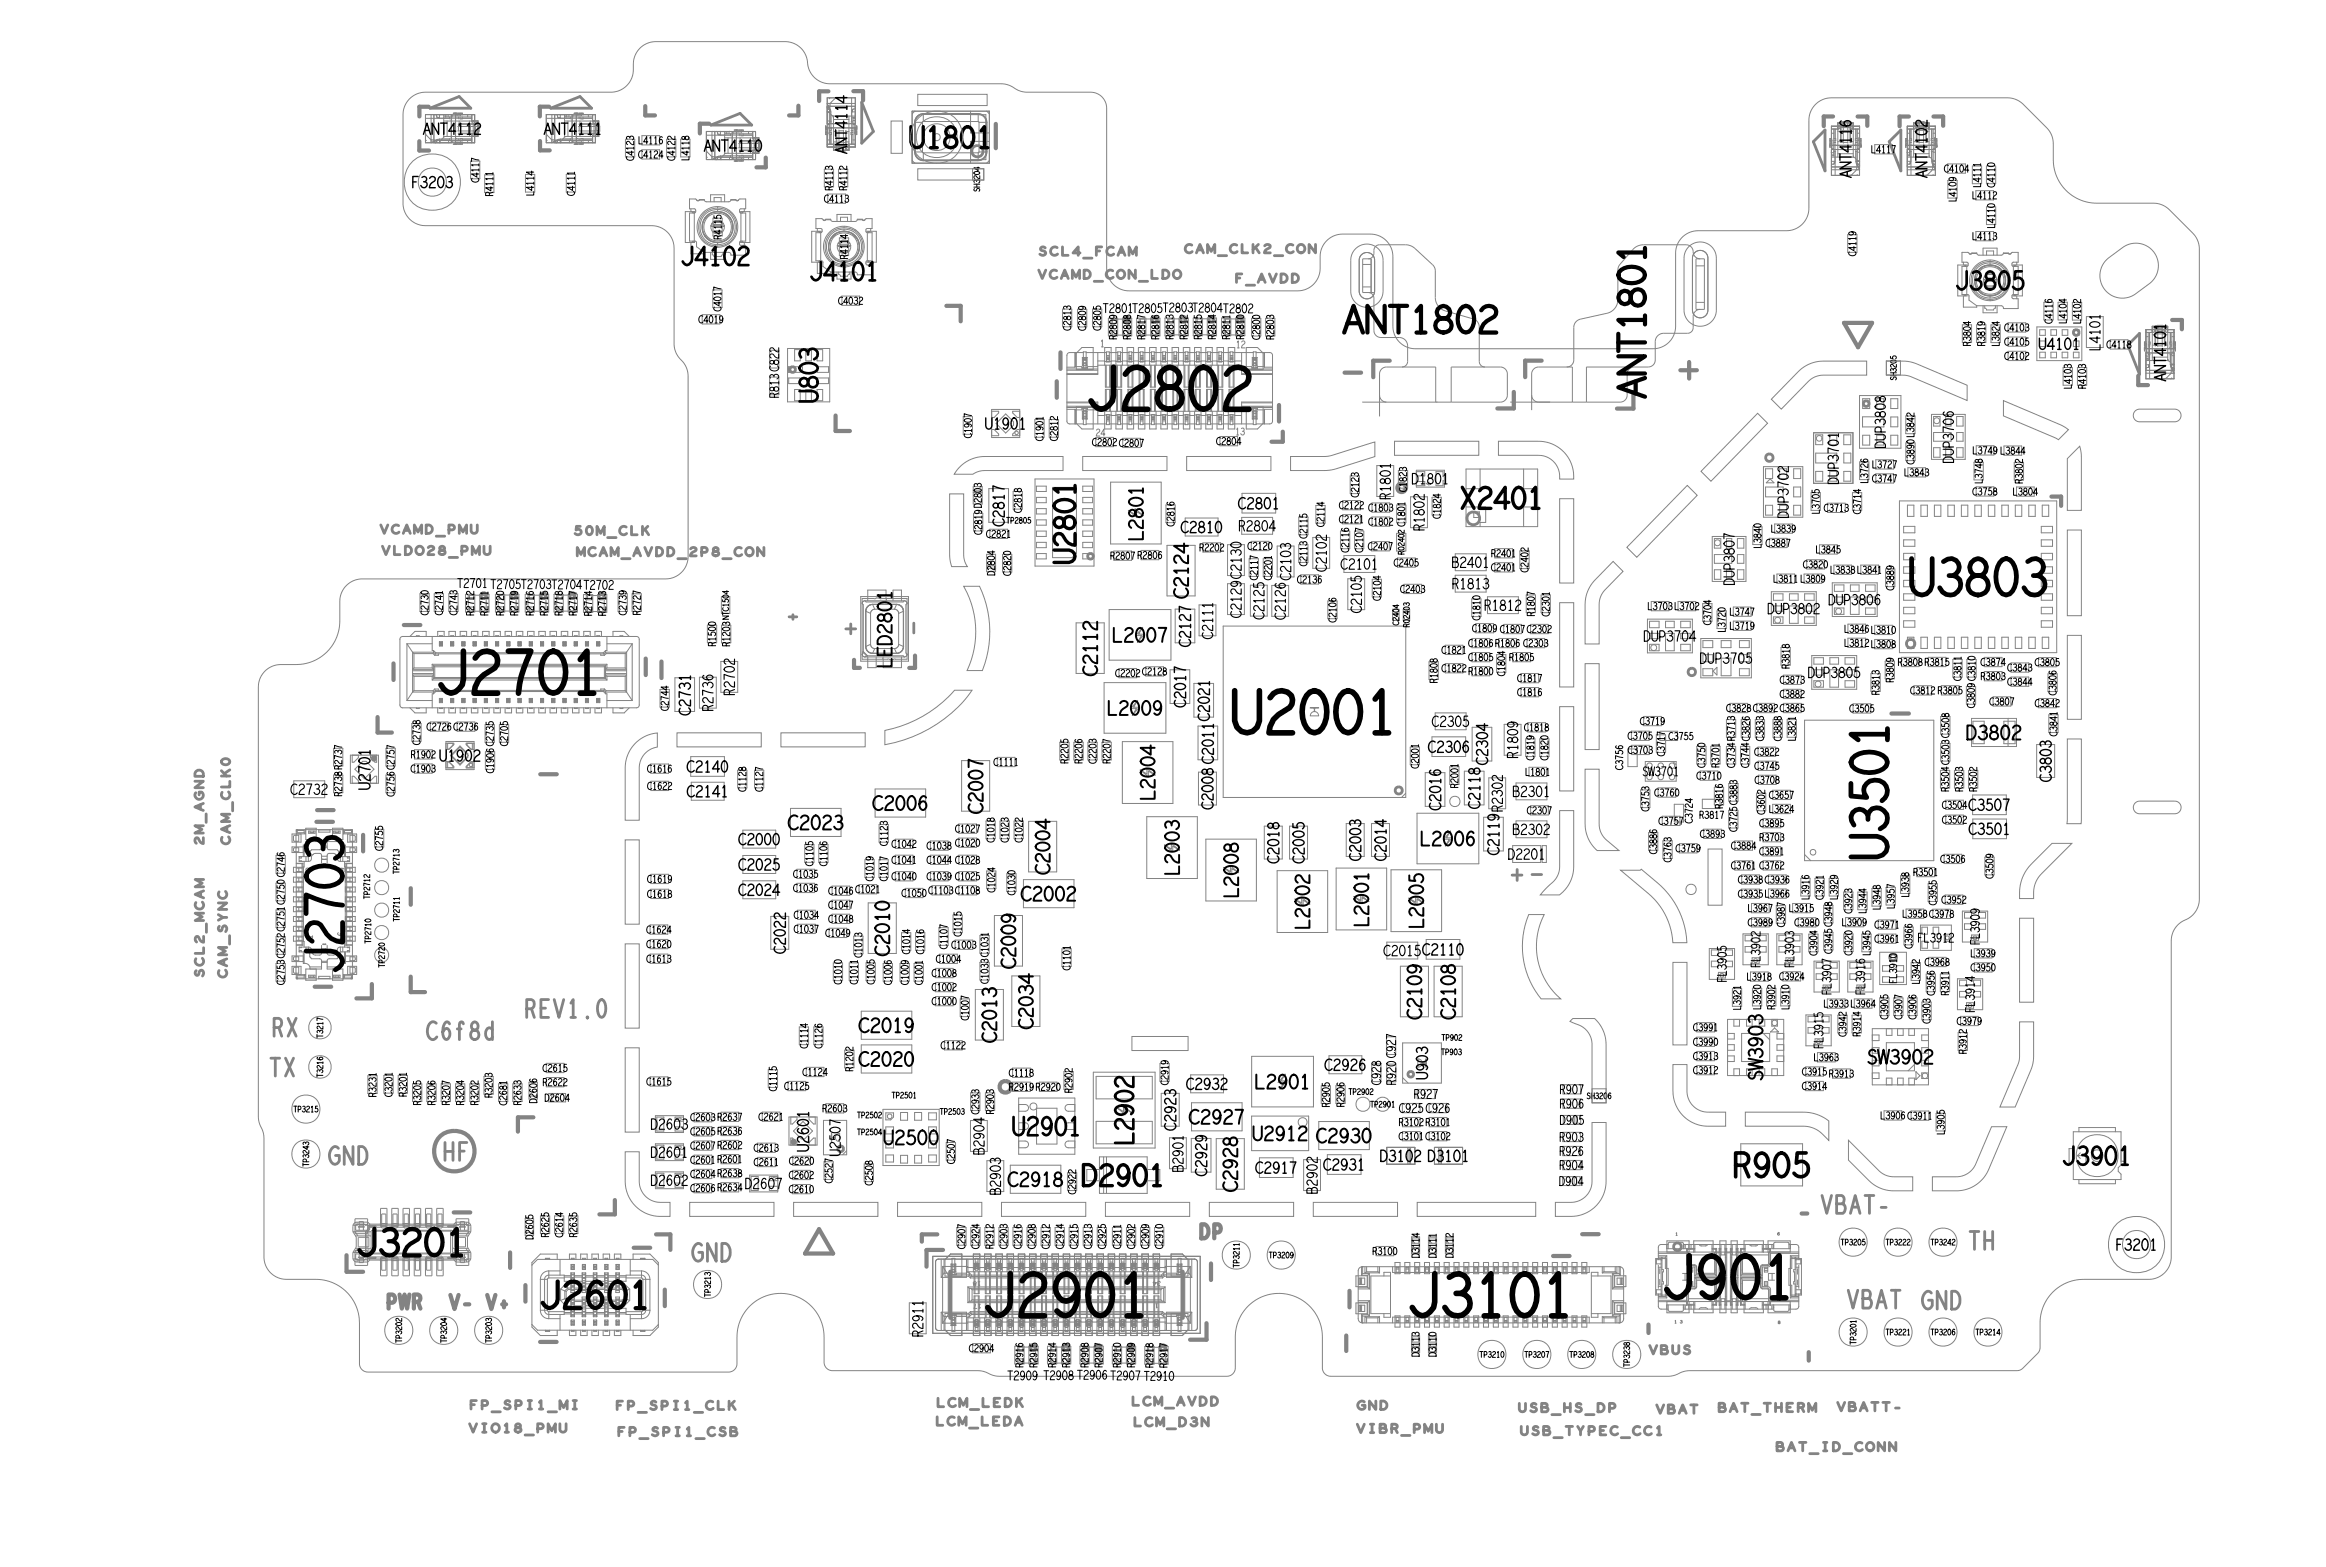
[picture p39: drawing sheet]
<svg xmlns="http://www.w3.org/2000/svg" width="83mm" height="56mm" viewBox="0 0 83 56" stroke-linecap="round" stroke-linejoin="round" font-family="sans-serif">
<defs><g id="words">
<text font-size="1.5" fill="#838383" x="38.7" y="14.6">J2802</text>
<g font-size="1.5">
<text x="15.5" y="24.7">J2701</text>
<text x="35" y="46.8">J2901</text>
<text x="50.1" y="46.8">J3101</text>
<text x="59.1" y="46.2">J901</text>
</g>
<g font-size="1.3">
<text x="67.9" y="21.2">U3803</text>
<text x="12.2" y="34.7" transform="rotate(-90 12.2 34.7)">J2703</text>
<text x="67.2" y="30.6" transform="rotate(-90 67.2 30.6)">U3501</text>
</g>
<g font-size=".9">
<text x="47.8" y="11.8">ANT1802</text>
<text x="58.6" y="14.2" transform="rotate(-90 58.6 14.2)">ANT1801</text>
<text x="12.7" y="44.7">J3201</text>
<text x="19.2" y="46.6">J2601</text>
</g>
<g font-size=".8">
<text x="32.3" y="5.3">U1801</text>
<text x="38.3" y="20.1" transform="rotate(-90 38.3 20.1)">U2801</text>
<text x="51.9" y="18.1">X2401</text>
<text x="38.5" y="42.2">D2901</text>
</g>
<g font-size=".7">
<text x="24.2" y="9.4">J4102</text>
<text x="28.8" y="10">J4101</text>
<text x="69.6" y="10.3">J3805</text>
<text x="29.1" y="14.4" transform="rotate(-90 29.1 14.4)">U803</text>
<text x="36" y="40.4">U2901</text>
<text x="73.4" y="41.5">J3901</text>
</g>
<g font-size=".6" fill="#838383">
<text x="28" y="21.8" transform="rotate(90 28 21.8)">+</text>
<text x="15.8" y="41.3">HF</text>
<text x="18.7" y="36.2">REV1.0</text>
</g>
<g font-size=".5">
<text x="31.7" y="23.8" transform="rotate(-90 31.7 23.8)">LED2801</text>
<text x="44.6" y="40.6">U2912 C2930</text>
<text x="62.8" y="38.5" transform="rotate(-90 62.8 38.5)">SW3903</text>
<text x="66.4" y="37.9">SW3902</text>
</g>
<g font-size=".5" fill="#838383">
<text x="70" y="26.3">D3802</text>
<text x="31.4" y="40.7">U2500</text>
<text x="17.3" y="46.6">V+</text>
</g>
<g font-size=".4">
<text x="15" y="4.8">ANT4112</text>
<text x="19.3" y="4.8">ANT4111</text>
<text x="25" y="5.4">ANT4110</text>
<text x="30.1" y="5.5" transform="rotate(-90 30.1 5.5)">ANT4114</text>
<text x="14.6" y="6.7">F3203</text>
<text x="65.9" y="6.3" transform="rotate(-90 65.9 6.3)">ANT4116</text>
<text x="68.6" y="6.3" transform="rotate(-90 68.6 6.3)">ANT4102</text>
<text x="35.1" y="15.3">U1901</text>
<text x="49.5" y="17.8" transform="rotate(-90 49.5 17.8)">R1801</text>
<text x="50.2" y="17.2">D1801</text>
<text x="65.4" y="17.2" transform="rotate(-90 65.4 17.2)">DUP3701</text>
<text x="67.1" y="16" transform="rotate(-90 67.1 16)">DUP3808</text>
<text x="69.5" y="16.5" transform="rotate(-90 69.5 16.5)">DUP3706</text>
<text x="72.6" y="12.4">U4101</text>
<text x="74.8" y="12.5" transform="rotate(-90 74.8 12.5)">L4101</text>
<text x="77.1" y="13.6" transform="rotate(-90 77.1 13.6)">ANT4101</text>
<text x="43.2" y="22.8" transform="rotate(-90 43.2 22.8)">C2111</text>
<text x="44.1" y="18.9">R2804</text>
<text x="44.2" y="22" transform="rotate(-90 44.2 22)">C2129C2130</text>
<text x="45" y="22.1" transform="rotate(-90 45 22.1)">C2125</text>
<text x="45.8" y="22.1" transform="rotate(-90 45.8 22.1)">C2126</text>
<text x="46" y="20.7" transform="rotate(-90 46 20.7)">C2103</text>
<text x="47.2" y="20.4" transform="rotate(-90 47.2 20.4)">C2102</text>
<text x="47.7" y="20.3">C2101</text>
<text x="48.5" y="21.8" transform="rotate(-90 48.5 21.8)">C2105</text>
<text x="50.7" y="18.9" transform="rotate(-90 50.7 18.9)">R1802</text>
<text x="51.7" y="21">R1813</text>
<text x="51.7" y="20.2">B2401</text>
<text x="52.8" y="21.7">R1812</text>
<text x="58.5" y="22.8">DUP3704</text>
<text x="60.5" y="23.6">DUP3705</text>
<text x="61.7" y="20.8" transform="rotate(-90 61.7 20.8)">DUP3807</text>
<text x="62.9" y="21.8">DUP3802</text>
<text x="63.7" y="18.5" transform="rotate(-90 63.7 18.5)">DUP3702</text>
<text x="65.1" y="21.5">DUP3806</text>
<text x="10.3" y="28.3">C2732</text>
<text x="13.2" y="28.1" transform="rotate(-90 13.2 28.1)">U2701</text>
<text x="15.6" y="27.1">U1902</text>
<text x="25.4" y="25.3" transform="rotate(-90 25.4 25.3)">R2736</text>
<text x="26.1" y="24.8" transform="rotate(-90 26.1 24.8)">R2702</text>
<text x="43.2" y="28.8" transform="rotate(-90 43.2 28.8)">C2008 C2011</text>
<text x="51" y="25.9">C2305</text>
<text x="53.5" y="28.9" transform="rotate(-90 53.5 28.9)">R2302</text>
<text x="53.8" y="28.4">B2301</text>
<text x="53.8" y="29.7">B2302</text>
<text x="54" y="27" transform="rotate(-90 54 27)">R1809</text>
<text x="64.4" y="24.1">DUP3805</text>
<text x="49.2" y="34">C2015C2110</text>
<text x="53.7" y="30.6">D2201</text>
<text x="23.1" y="40.2">D2603</text>
<text x="23.1" y="41.2">D2601</text>
<text x="28.8" y="41" transform="rotate(-90 28.8 41)">U2601</text>
<text x="29.9" y="41.2" transform="rotate(-90 29.9 41.2)">U2507</text>
<text x="35" y="41.1" transform="rotate(-90 35 41.1)">B2904</text>
<text x="42.1" y="41.7" transform="rotate(-90 42.1 41.7)">B2901</text>
<text x="23.1" y="42.2">D2602</text>
<text x="26.5" y="42.3">D2607</text>
<text x="32.9" y="47.6" transform="rotate(-90 32.9 47.6)">R2911</text>
<text x="35.6" y="42.5" transform="rotate(-90 35.6 42.5)">B2903</text>
<text x="46.9" y="42.5" transform="rotate(-90 46.9 42.5)">B2902</text>
<text x="75.3" y="44.5">F3201</text>
</g>
<g font-size=".3">
<text x="17.5" y="7" transform="rotate(-90 17.5 7)">R4111</text>
<text x="20.5" y="7" transform="rotate(-90 20.5 7)">C4111</text>
<text x="25.7" y="8.5" transform="rotate(-90 25.7 8.5)">R4115</text>
<text x="29.3" y="7.2">C4113</text>
<text x="29.6" y="6.8" transform="rotate(-90 29.6 6.8)">R4113</text>
<text x="30.1" y="6.8" transform="rotate(-90 30.1 6.8)">R4112</text>
<text x="30.2" y="9.2" transform="rotate(-90 30.2 9.2)">R4114</text>
<text x="39.2" y="11.1">T2801T2805T2803T2804T2802</text>
<text x="70.2" y="8.5">L4113</text>
<text x="70.5" y="6.7" transform="rotate(-90 70.5 6.7)">L4111</text>
<text x="27.7" y="14.2" transform="rotate(-90 27.7 14.2)">R813C822</text>
<text x="39.8" y="12.1" transform="rotate(-90 39.8 12.1)">R2809</text>
<text x="40.3" y="12.1" transform="rotate(-90 40.3 12.1)">R2808</text>
<text x="40.8" y="12.1" transform="rotate(-90 40.8 12.1)">R2817</text>
<text x="41.3" y="12.1" transform="rotate(-90 41.3 12.1)">R2816</text>
<text x="41.8" y="12.1" transform="rotate(-90 41.8 12.1)">R2813</text>
<text x="42.3" y="12.1" transform="rotate(-90 42.3 12.1)">R2812</text>
<text x="42.8" y="12.1" transform="rotate(-90 42.8 12.1)">R2815</text>
<text x="43.3" y="12.1" transform="rotate(-90 43.3 12.1)">R2814</text>
<text x="43.8" y="12.1" transform="rotate(-90 43.8 12.1)">R2811</text>
<text x="44.3" y="12.1" transform="rotate(-90 44.3 12.1)">R2810</text>
<text x="70.7" y="12.3" transform="rotate(-90 70.7 12.3)">R3819</text>
<text x="74.3" y="13.8" transform="rotate(-90 74.3 13.8)">R4103</text>
<text x="16.2" y="20.9">T2701T2705T2703T2704T2702</text>
<text x="16.9" y="21.9" transform="rotate(-90 16.9 21.9)">R2712</text>
<text x="17.4" y="21.9" transform="rotate(-90 17.4 21.9)">R2711</text>
<text x="17.9" y="21.9" transform="rotate(-90 17.9 21.9)">R2720</text>
<text x="18.4" y="21.9" transform="rotate(-90 18.4 21.9)">R2719</text>
<text x="19" y="21.9" transform="rotate(-90 19 21.9)">R2716</text>
<text x="19.5" y="21.9" transform="rotate(-90 19.5 21.9)">R2715</text>
<text x="20" y="21.9" transform="rotate(-90 20 21.9)">R2718</text>
<text x="20.5" y="21.9" transform="rotate(-90 20.5 21.9)">R2717</text>
<text x="21.1" y="21.9" transform="rotate(-90 21.1 21.9)">R2714</text>
<text x="21.6" y="21.9" transform="rotate(-90 21.6 21.9)">R2713</text>
<text x="26" y="23" transform="rotate(-90 26 23)">R1203</text>
<text x="35" y="19" transform="rotate(-90 35 19)">C2819 D2803</text>
<text x="39.5" y="19.9">R2807 R2806</text>
<text x="52.4" y="22.5">C1809 C1807 C2302</text>
<text x="63.7" y="23.8" transform="rotate(-90 63.7 23.8)">R3818</text>
<text x="64.9" y="18.2">C3713</text>
<text x="65.7" y="22.5">L3846 L3810</text>
<text x="65.7" y="23">L3812 L3808</text>
<text x="35.4" y="27.2">C1111</text>
<text x="39.7" y="24.1">C2202 C2128</text>
<text x="57.9" y="26.8">C3703</text>
<text x="58.5" y="27.6">SW3701</text>
<text x="59.3" y="26.9" transform="rotate(-90 59.3 26.9)">C3717</text>
<text x="60.5" y="29.1">R3817</text>
<text x="61.2" y="27.3" transform="rotate(-90 61.2 27.3)">R3701</text>
<text x="61.3" y="28.8" transform="rotate(-90 61.3 28.8)">R3816</text>
<text x="61.8" y="27.3" transform="rotate(-90 61.8 27.3)">C3734 R3713</text>
<text x="62.3" y="27.3" transform="rotate(-90 62.3 27.3)">C3744 C3826</text>
<text x="62.6" y="29.9">R3703</text>
<text x="62.8" y="26.4" transform="rotate(-90 62.8 26.4)">C3833</text>
<text x="66.9" y="24.7" transform="rotate(-90 66.9 24.7)">R3813</text>
<text x="69.8" y="24.2" transform="rotate(-90 69.8 24.2)">C3811</text>
<text x="69.9" y="28.2" transform="rotate(-90 69.9 28.2)">R3503</text>
<text x="70.3" y="25.2" transform="rotate(-90 70.3 25.2)">C3809 C3810</text>
<text x="70.5" y="24.2">R3803</text>
<text x="23" y="34.3">C1613</text>
<text x="29.5" y="31.8">C1046 C1021</text>
<text x="30.5" y="35" transform="rotate(-90 30.5 35)">C1011</text>
<text x="30.7" y="34.1" transform="rotate(-90 30.7 34.1)">C1013</text>
<text x="31.6" y="30.1" transform="rotate(-90 31.6 30.1)">C1123</text>
<text x="35.2" y="35" transform="rotate(-90 35.2 35)">C1033 C1031</text>
<text x="38.1" y="34.5" transform="rotate(-90 38.1 34.5)">C1101</text>
<text x="61.5" y="35" transform="rotate(-90 61.5 35)">FL3905</text>
<text x="62.7" y="34.4" transform="rotate(-90 62.7 34.4)">FL3902</text>
<text x="63.9" y="34.4" transform="rotate(-90 63.9 34.4)">FL3903</text>
<text x="65.2" y="35.4" transform="rotate(-90 65.2 35.4)">FL3907</text>
<text x="66.4" y="35.4" transform="rotate(-90 66.4 35.4)">FL3916</text>
<text x="67.5" y="35" transform="rotate(-90 67.5 35)">FL3910</text>
<text x="68.1" y="31.2">R3501</text>
<text x="68.3" y="33.5">FL3912</text>
<text x="69.4" y="35.4" transform="rotate(-90 69.4 35.4)">R3911</text>
<text x="70.5" y="33.6" transform="rotate(-90 70.5 33.6)">FL3909</text>
<text x="13.4" y="39.1" transform="rotate(-90 13.4 39.1)">R3231</text>
<text x="14.5" y="39" transform="rotate(-90 14.5 39)">R3201</text>
<text x="17.5" y="39.1" transform="rotate(-90 17.5 39.1)">R3203</text>
<text x="18.6" y="39.3" transform="rotate(-90 18.6 39.3)">R2633</text>
<text x="24.6" y="40.9">C2607 R2602</text>
<text x="24.6" y="40.4">C2605 R2636</text>
<text x="24.6" y="41.9">C2604 R2638</text>
<text x="24.6" y="41.4">C2601 R2601</text>
<text x="27.6" y="38.8" transform="rotate(-90 27.6 38.8)">C1115</text>
<text x="28.8" y="37.3" transform="rotate(-90 28.8 37.3)">C1114</text>
<text x="35.9" y="38.3">C1118</text>
<text x="49.2" y="38.6" transform="rotate(-90 49.2 38.6)">C928</text>
<text x="49.7" y="38.6" transform="rotate(-90 49.7 38.6)">R920 C927</text>
<text x="49.8" y="40.1">R3102 R3101</text>
<text x="49.8" y="39.6">C925C926</text>
<text x="50.3" y="39.1">R927</text>
<text x="55.5" y="40.6">R903</text>
<text x="55.5" y="41.1">R926</text>
<text x="55.5" y="41.6">R904</text>
<text x="55.5" y="38.9">R907</text>
<text x="55.5" y="39.4">R906</text>
<text x="55.5" y="40">D905</text>
<text x="60.3" y="37.7">C3913</text>
<text x="64.9" y="37.3" transform="rotate(-90 64.9 37.3)">FL3915</text>
<text x="65.1" y="38.3">R3913</text>
<text x="66.2" y="36.9" transform="rotate(-90 66.2 36.9)">R3914</text>
<text x="70" y="37.5" transform="rotate(-90 70 37.5)">R3912</text>
<text x="70.3" y="36" transform="rotate(-90 70.3 36)">FL3914</text>
<text x="24.6" y="42.4">C2606 R2634</text>
<text x="48.9" y="44.7">R3100</text>
<text x="50.5" y="44.8" transform="rotate(-90 50.5 44.8)">D3114</text>
<text x="51.1" y="44.8" transform="rotate(-90 51.1 44.8)">D3111</text>
<text x="51.7" y="44.8" transform="rotate(-90 51.7 44.8)">D3112</text>
<text x="55.5" y="42.2">D904</text>
<text x="35.8" y="49.1">T2909 T2908T2906T2907T2910</text>
<text x="36.4" y="48.7" transform="rotate(-90 36.4 48.7)">R2916</text>
<text x="36.9" y="48.7" transform="rotate(-90 36.9 48.7)">R2915</text>
<text x="37.6" y="48.7" transform="rotate(-90 37.6 48.7)">R2914</text>
<text x="38.1" y="48.7" transform="rotate(-90 38.1 48.7)">R2913</text>
<text x="38.7" y="48.7" transform="rotate(-90 38.7 48.7)">R2908</text>
<text x="39.2" y="48.7" transform="rotate(-90 39.2 48.7)">R2907</text>
<text x="39.9" y="48.7" transform="rotate(-90 39.9 48.7)">R2910</text>
<text x="40.4" y="48.7" transform="rotate(-90 40.4 48.7)">R2909</text>
<text x="41" y="48.7" transform="rotate(-90 41 48.7)">R2918</text>
<text x="41.5" y="48.7" transform="rotate(-90 41.5 48.7)">R2917</text>
<text x="50.5" y="48.3" transform="rotate(-90 50.5 48.3)">D3113</text>
<text x="51.1" y="48.3" transform="rotate(-90 51.1 48.3)">D3110</text>
</g>
<g font-size=".3" fill="#838383">
<text x="39.2" y="12.3">1</text>
<text x="44" y="15.5">13</text>
<text x="11.1" y="33.4" transform="rotate(-90 11.1 33.4)">1</text>
<text x="12.3" y="33.5" transform="rotate(-90 12.3 33.5)">16</text>
<text x="12.3" y="31" transform="rotate(-90 12.3 31)">9</text>
<text x="16.7" y="50.1">FP_SPI1_MI</text>
</g>
</g></defs>
<!-- layer: Board Outline -->
<path d="M14.6 3.5l.5-.2h6.6a.8 .8 0 0 0 .8-.8l.1-.3a.8 .8 0 0 1 .7-.7h4.7a.94 .94 0 0 1 .8 1 .8 .8 0 0 0 .7 .5h6.2l.8 .3h2.3l.3 .1 .3 .4v5.8a.8 .8 0 0 0 .8 .8l6.1-.1a.8 .8 0 0 0 .7-.7v-.5a.8 .8 0 0 1 .8-.8h1.1a.8 .8 0 0 1 .7 .8v2.6a.8 .8 0 0 0 .8 .7h8.5a.8 .8 0 0 0 .8-.8v-2.7a.8 .8 0 0 1 .8-.7h3.2a.8 .8 0 0 0 .7-.8v-3.2a.8 .8 0 0 1 .8-.7h6.5l.3 .2 1 1 .1 .3v.8a1.55 1.55 0 0 0 1.5 1.4l2.4 .1 1.1 1 .2 .5v23.3a1.09 1.09 0 0 1-.8 .8l-.1 .2-.1 .4v11.2a.8 .8 0 0 1-.8 .8h-2.5a1.55 1.55 0 0 0-1.4 1.6v1l-.6 .6-.2 .1h-11.6l-.8 .2h-12l-.2-.1-.1-.2v-1.1a1.55 1.55 0 0 0-1.6-1.6 1.55 1.55 0 0 0-1.5 1.6v1.1l-.1 .2-.2 .1h-8.1l-.7-.2h-5.3l-.3-.2v-1a1.55 1.55 0 0 0-1.5-1.6 1.55 1.55 0 0 0-1.6 1.6v1l-.2 .2h-12.9h-.2l-.1-.2v-1.7a1.55 1.55 0 0 0-1.6-1.4h-1.1a.8 .8 0 0 1-.7-.8v-4.2l-.2-.8v-15.2a.8 .8 0 0 1 .8-.8l.7-.1a1.55 1.55 0 0 0 1.4-1.5v-.8a.8 .8 0 0 1 .8-.7h10.9a.8 .8 0 0 0 .7-.8v-6.5l-.5-1v-3.5a.8 .8 0 0 0-.8-.8h-8.1a.8 .8 0 0 1-.8-.8l.1-3.2zM48.5 9.1l.3-.1 .1 .2v1.2l-.2 .2h-.2l-.1-.2v-1.2zM60.3 9l.3-.1 .2 .3v1.9l-.1 .1-.1 .1-.2-.1-.1-.1v-1.9zM75 9.2l.6-.4a.8 .8 0 0 1 1.1 .2 .8 .8 0 0 1-.2 1.1l-.5 .4a.8 .8 0 0 1-1.1-.2 .8 .8 0 0 1 .1-1.1zM76 14.6h1.4l.2 .1v.1l-.2 .2h-1.3l-.1-.2zM51.6 28.4l.2-.1 .2 .1v.2l-.2 .1-.2-.1zM60 31.6l.2-.1 .2 .1v.1l-.2 .1-.2-.1zM76 28.6l.2-.1h1.2l.2 .1v.2l-.1 .2h-1.4l-.1-.2z" fill="none" stroke="#838383" stroke-width=".04"/>
<g fill="none" stroke="#838383" stroke-width=".15">
<path d="M14.9 5v.4zM14.9 5.4h.4zM14.9 3.8h.4zM14.9 3.8v.3zM19.2 3.8h.3zM19.2 3.8v.3zM19.2 5v.4zM19.2 5.4h.4zM23 3.8v.3zM23 4.1h.3zM24.9 4.4h.3zM24.9 4.4v.3z"/>
<path d="M26.9 6h.4zM27.3 5.6v.4zM28.1 4.1h.3zM28.4 3.8v.3zM29.2 3.3h.3zM29.2 3.3v.3zM29.7 15.3h.6zM29.7 14.8v.5zM30.4 3.2h.3zM30.7 3.2v.4zM33.7 10.9h.5zM34.2 10.9v.5z"/>
<path d="M35.5 4.4v.9zM37.6 13.6v.6zM37.8 12.5v.6zM45.3 15.7h.4zM45.5 14.4v.6zM45.7 15.4v.3zM47.9 13.3h.6zM48.9 12.8h.6zM48.9 12.8v.6zM53.3 14.5h.6zM53.9 13.9v.6zM54.3 12.8h.6z"/>
<path d="M54.3 12.8v.6zM57.6 14.5h.6zM58.2 14v.5zM59.8 13.2h.6zM60.1 12.9v.6zM64.9 4.1h.4zM64.9 4.1v.4zM65.6 11.5l.5 .9zM65.6 11.5h1zM66.1 4.1h.4zM66.5 4.1v.4zM66.6 11.5l-.5 .9z"/>
<path d="M67.6 4.1h.4zM67.6 4.1v.4zM68.8 4.1h.4zM69.2 4.1v.4zM73 17.7h.4zM73.4 17.7v.3zM76.1 13.4v.3zM76.1 13.7h.4zM77.3 11.4h.4zM77.7 11.4v.3zM11.2 35.1h.6zM11.3 29.2h.6z"/>
<path d="M11.3 28.8h.6zM12.7 35.5h.5zM12.9 29.7v.6zM13.2 35v.5zM13.4 26.1h.6zM13.4 25.5v.6zM14 23.6v.6zM14.4 22.2h.6zM14.6 35.3h.5zM14.6 34.8v.5zM14.6 31.6v.6zM18.4 39.8v.5z"/>
<path d="M18.4 39.8h.6zM19.2 27.6h.6zM23 23.4v.6zM23.5 23.5v.6zM30.4 23.5v.3zM30.4 23.8h.2zM32.4 23.8h.2zM32.6 23.3v.5zM67.3 25.4h.7zM12.3 44.7v.6zM12.3 45.3h.6zM16.2 43.2h.5z"/>
<path d="M18.2 44.6v.5zM18.7 45.7v.6zM19.2 47.8h.6zM21.3 43.2h.6zM21.9 42.7v.5zM22.6 44.4h.5zM23.4 43.9h.5zM23.7 45.9v.6zM23.9 43.9v.6zM28.7 44.6h1zM29.2 43.7l-.5 .9zM29.2 43.7l.5 .9z"/>
<path d="M32.8 43.9v.3zM32.8 43.9h.6zM33 44.5h.6zM33 44.5v.6zM42.4 47.7h.6zM43 47.1v.6zM43.1 45v.6zM47.9 47.5v.6zM48 45.9v.6zM55.3 44.7h.6zM56.3 43.9h.6zM58.7 47.1v.3z"/>
<path d="M64.1 43.2h.2zM64.4 48.1v.3z"/>
<circle cx="16.2" cy="41" r=".72"/>
</g>
<!-- layer: Components -->
<g fill="none" stroke="#838383" stroke-width=".04">
<path d="M15.1 4.1v1zM15.1 5.1h.3zM15.2 5h.1M15.1 4.1h.3zM15.1 5.1h.4zM15.1 4.1h1.7zM15.1 4.2h.9zM15.1 4.9h.1M15.2 4.8l.1 .1zM15.3 4.9l.1 .1M15.3 4.1v1zM15.3 5.1l.1-.1z"/>
<path d="M15.3 5v.1zM15.4 5h.1M15.4 5h.2zM15.5 5h.1M15.4 4.1v1zM15.4 5.1h.7zM15.4 4.1h.7zM15.5 5h.1zM15.5 5h-.1M15.5 5.1h.1zM15.5 4.1l.1 .1M15.5 4.1h.1"/>
<path d="M15.5 5v.1M15.6 4.2h.1M15.6 5h.1M15.6 4.1v.1zM15.6 4.9v.2zM15.6 5v.1zM15.6 4.9h1.2zM15.6 4.2h1.2zM15.6 5h1.2zM15.6 5.1h1.2zM15.7 5v.1zM15.7 5h.3z"/>
<path d="M15.8 4.1v.7zM15.8 4.3h1.2zM15.8 4.8l-.2 .2M15.8 4.2h.1M15.8 4.1h.1M15.8 4.9h1.2zM15.8 4.2h1zM15.8 4.1v.1zM15.9 4.1v.1zM15.9 4.3v.6zM16 4.1v.1zM16 4.1h.1"/>
<path d="M16 5v.1zM16 5h.1M16 4.2h.1M16.1 4.1v1zM16.1 5.1h.1M16.1 4.1h.1M16.1 4.1v.1zM16.1 5.1h.3zM16.1 4.1h.3zM16.1 5v.1zM16.1 5.1h.1zM16.1 4h.2z"/>
<path d="M16.2 4h.1M16.2 5.1h.1M16.2 4h.1zM16.2 5.1h.1zM16.2 5.1h.7zM16.2 4.1v1zM16.2 4.1h.7zM16.2 4v.1zM16.2 4.2h.1M16.2 4.1h.1M16.2 4.9v.1zM16.3 4.9h.1"/>
<path d="M16.3 5.1h.1M16.3 4v.1zM16.3 4h.1M16.3 4.5h.7zM16.3 4.7h.7zM16.3 4h.2zM16.3 5.1h.2zM16.3 4.4h.7zM16.3 5h.1M16.3 4.2h.1M16.3 4.8h.7zM16.3 4.1h.1"/>
<path d="M16.3 4.3v.1zM16.4 4.2h.1zM16.4 4.2h.1M16.4 4.1h.1M16.4 4.9v.1zM16.4 5.1h.1M16.4 4.9h.1zM16.4 4v.1zM16.5 5.1h.1M16.5 4v.1zM16.5 4.2h.1M16.5 4.1h.1"/>
<path d="M16.5 4.9v.1zM16.5 4.2h.3zM16.5 5h.3zM16.6 5v.1zM16.6 4.1v.1zM16.7 4.3v.1zM16.8 5.7v.7zM16.8 5.7h.3zM16.8 6.4h.3zM16.8 4.3h.1zM16.8 4.3h.2zM16.8 4.8v.3z"/>
<path d="M16.8 4.1v.2zM16.8 4.9v.2zM16.8 4.1h.1zM16.8 5.1h.1zM16.8 4.3v.1M16.9 4.3h.1M16.8 4.4v.4zM16.9 4.1v1zM16.9 4.9v.2zM16.9 4.1v.2zM16.9 4.3v.1zM17 4.3v.1z"/>
<path d="M17.1 5.7v.7zM17.3 6.2v.7zM17.3 6.2h.3zM17.3 6.9h.3zM17.6 6.2v.7zM18.7 6.2v.6zM18.7 6.2h.3zM18.7 6.8h.3zM19 6.2v.6zM19.4 4.1v1zM19.4 5.1h.3zM19.5 5h.1"/>
<path d="M19.4 4.1h.3zM19.4 4.2h.9zM19.4 5.1h.4zM19.4 4.1h1.7zM19.4 4.9h.1M19.5 4.8l.1 .1zM19.6 4.9l.1 .1M19.6 4.1v1zM19.6 5.1l.1-.1zM19.6 5v.1zM19.7 5h.1M19.7 5h.2z"/>
<path d="M19.8 5h.1M19.7 4.1v1zM19.7 5.1h.7zM19.7 4.1h.7zM19.8 5h-.1M19.8 5h.1zM19.8 5.1h.1zM19.8 4.1l.1 .1M19.8 4.1h.1M19.8 5v.1M19.9 4.2h.1M19.9 5h.1"/>
<path d="M19.9 4.1v.1zM19.9 4.9v.2zM19.9 5v.1zM19.9 4.9h1.2zM19.9 4.2h1.2zM19.9 5h1.2zM19.9 5.1h1.2zM20 5v.1zM20 5h.3zM20.1 4.1v.7zM20.1 4.3h1.2zM20.1 4.8l-.2 .2"/>
<path d="M20.1 4.2h.1M20.1 4.1h.1M20.1 4.9h1.2zM20.1 4.1v.1zM20.1 4.2h1zM20.2 6.2h.3zM20.2 6.8h.3zM20.2 6.2v.6zM20.2 4.1v.1zM20.2 4.3v.6zM20.3 4.1v.1zM20.3 4.1h.1"/>
<path d="M20.3 5v.1zM20.3 5h.1M20.3 4.2h.1M20.4 4.1v1zM20.4 5.1h.1M20.4 4.1h.1M20.4 4.1v.1zM20.4 5v.1zM20.4 5.1h.3zM20.4 4.1h.3zM20.5 4h.1M20.5 5.1h.1"/>
<path d="M20.4 5.1h.1zM20.4 4h.2zM20.5 4h.1zM20.5 5.1h.1zM20.5 6.2v.6zM20.5 5.1h.7zM20.5 4.1v1zM20.5 4.1h.7zM20.5 4v.1zM20.5 4.2h.1M20.5 4.1h.1M20.5 4.9v.1z"/>
<path d="M20.6 4.9h.1M20.6 5.1h.1M20.6 4v.1zM20.6 4h.1M20.6 4.5h.7zM20.6 4.7h.7zM20.6 4h.2zM20.6 5.1h.2zM20.6 4.4h.7zM20.6 5h.1M20.6 4.2h.1M20.6 4.8h.7z"/>
<path d="M20.6 4.1h.1M20.6 4.3v.1zM20.7 4.2h.1zM20.7 4.2h.1M20.7 4.1h.1M20.7 4.9v.1zM20.7 5.1h.1M20.7 4.9h.1zM20.7 4v.1zM20.8 5.1h.1M20.8 4v.1zM20.8 4.2h.1"/>
<path d="M20.8 4.1h.1M20.8 4.9v.1zM20.8 4.2h.3zM20.8 5h.3zM20.9 5v.1zM20.9 4.1v.1zM21 4.3v.1zM21.1 4.3h.1zM21.1 4.3h.2zM21.1 4.8v.3zM21.1 4.1v.2zM21.1 4.9v.2z"/>
<path d="M21.1 4.1h.1zM21.1 5.1h.1zM21.1 4.3v.1M21.2 4.3h.1M21.1 4.4v.4zM21.2 4.1v1zM21.2 4.9v.2zM21.2 4.1v.2zM21.2 4.3v.1zM21.3 4.3v.1zM22.3 5h.3zM22.3 5.6h.3z"/>
<path d="M22.3 5v.6zM22.6 5v.6zM22.9 5.2h.6zM22.9 4.8v.4zM22.9 4.8h.6zM22.9 5.3h.6zM22.9 5.7h.6zM22.9 5.3v.4zM23.5 4.8v.4zM23.5 5.3v.4zM23.7 5h.4zM23.7 5v.6z"/>
<path d="M23.7 5.6h.4zM24.1 5v.6zM24.2 5h.4zM24.2 5.6h.4zM24.2 5v.6zM24.4 7.5h.3zM24.4 8.6h.3zM24.4 7.5v1.1zM24.5 7.6h.2zM24.5 7.4h.2zM24.5 7.1h.3zM24.5 7.1v.3z"/>
<path d="M24.5 8.6h.2zM24.5 7.6v1zM24.6 5v.6zM24.6 7.4v.1zM24.6 8.6v.4zM24.6 7.5l.1 .1zM24.6 8.6h.1zM24.7 7.6h.1M24.7 8.6h.1M24.7 7.6v1zM24.7 7.4l.1 .1M24.7 7.5h.1"/>
<path d="M24.8 7.1h.1M24.8 7.5h.1M24.8 7.5l-.1 .1M24.8 8.8l.3 .2zM24.8 8.6v.2zM24.8 7.1h.1zM24.9 7.1h.2zM25 11.2v.3zM25 11.2h.6zM25 11.5h.6zM25.1 7.1l.1 .1M25.1 7.8h.1"/>
<path d="M25.1 7.8l.1-.1zM25.1 8.4l.1 .1zM25.1 8.4h.1M25.1 4.7v1zM25.2 5.6h.1M25.1 4.7h.3zM25.1 4.8h.9zM25.1 5.7h.3zM25.1 5.7h.4zM25.1 4.7h1.7zM25.1 5.5h.1M25.2 7.2h.7z"/>
<path d="M25.2 8.5h.1M25.2 5.4l.1 .1zM25.2 7.6h.1M25.2 7.6v.1zM25.3 6.9v.3zM25.3 6.9h.5zM25.3 5.5l.1 .1M25.3 8h.1M25.4 8.1h.1M25.4 8h.1M25.3 8h.1zM25.3 4.7v1z"/>
<path d="M25.3 5.7l.1-.1zM25.3 5.6v.1zM25.4 7.9l.1-.1 .2 .1 .1 .2-.1 .1-.2 .1-.1-.1-.1-.1zM25.4 10.9h.3zM25.4 10.3v.6zM25.4 10.3h.3zM25.4 8.3h.1M25.4 7.8h.3zM25.4 8.4h.3zM25.4 7.8v.6zM25.4 5.6h.1M25.4 5.6h.2z"/>
<path d="M25.5 5.6h.1M25.4 8v.1M25.4 8h.3zM25.4 7v.2zM25.4 7h.3zM25.4 4.7h.7zM25.4 4.7v1zM25.4 5.7h.7zM25.5 5.6h-.1M25.5 5.6h.1zM25.5 5.7h.1zM25.5 4.7l.1 .1"/>
<path d="M25.5 7.5h.1M25.5 7.4h.1M25.5 8.8h.1M25.5 8.6v.1zM25.5 4.7h.1M25.5 5.6v.1M25.6 4.8h.1M25.6 5.6h.1M25.6 11.2v.3zM25.6 4.7v.1zM25.6 5.5v.2zM25.6 5.6v.1z"/>
<path d="M25.6 4.8h1.2zM25.6 5.5h1.2zM25.6 5.6h1.2zM25.6 5.7h1.2zM25.7 5.6v.1zM25.7 7v.2zM25.7 10.3v.6zM25.7 7.8v.6zM25.7 5.6h.3zM25.8 8h.1M25.7 8.1h.1M25.8 6.9v.3z"/>
<path d="M25.8 4.7v.7zM25.8 4.9h1.2zM25.8 5.4l-.2 .2M25.8 4.8h.1M25.8 4.7h.1M25.8 5.5h1.2zM25.8 4.7v.1zM25.8 4.8h1zM25.9 7.6h.1M25.9 8.5h.1M25.9 7.6v.1zM25.9 4.7v.1z"/>
<path d="M25.9 4.9v.6zM25.9 7.7l.1 .1zM25.9 8.5l.1-.1zM26 4.7v.1zM26 4.7h.1M26 5.6v.1zM26 8.4h.1M26 7.8h.1M26 4.8h.1M26 5.6h.1M26 7.1h.2zM26 7.1l-.1 .1"/>
<path d="M26.1 4.7v1zM26.1 4.7h.1M26.1 4.7v.1zM26.1 4.7h.3zM26.1 5.7h.3zM26.1 5.6v.1zM26.1 5.7h.1M26.1 4.6h.2zM26.2 4.6h.1M26.1 5.7h.1zM26.2 5.7h.1M26.2 4.6h.1z"/>
<path d="M26.2 5.7h.1zM26.2 7.1h.1zM26.2 4.7v1zM26.2 4.7h.7zM26.2 5.7h.7zM26.2 4.6v.1zM26.2 4.8h.1M26.2 4.7h.1M26.2 5.5v.1zM26.3 4.6v.1zM26.3 4.6h.1M26.3 5.7h.1"/>
<path d="M26.3 5.1h.7zM26.3 5.3h.7zM26.3 4.6h.2zM26.3 5.7h.2zM26.3 5h.7zM26.3 4.8h.1M26.3 5.6h.1M26.3 5.4h.7zM26.3 7.5h.1M26.3 8.7h.1M26.3 7.5l.1 .1M26.3 4.7h.1"/>
<path d="M26.3 7.1h.2zM26.3 7.1h-.1M26.3 4.9v.1zM26.4 7.6h.1M26.4 7.5h.3zM26.4 8.6h.1M26.4 8.6h.3zM26.4 7.6h.1zM26.4 7.4h.1zM26.4 7.6v1zM26.4 8.7h.1zM26.4 8.6h.1z"/>
<path d="M26.4 7.4l-.1 .1M26.4 8.6h-.1M26.4 4.8h.1zM26.4 4.8h.1M26.4 4.7h.1M26.4 5.5v.1zM26.4 5.7h.1M26.4 5.5h.1zM26.4 4.6v.1zM26.4 7.5h.1M26.4 7.6l.1-.1zM26.5 4.6v.1z"/>
<path d="M26.5 4.8h.1M26.5 4.7h.1M26.5 5.7h.1M26.5 5.5v.1zM26.5 4.8h.3zM26.5 5.6h.3zM26.5 7.4v.1zM26.5 8.6v.1zM26.5 7.1v.3zM26.5 8.7v.4zM26.5 7.6v1zM26.6 4.7v.1z"/>
<path d="M26.6 5.6v.1zM26.7 7.5v1.1zM26.7 4.9v.1zM26.8 4.9h.1zM26.8 4.9h.2zM26.8 4.7v.2zM26.8 4.7h.1zM26.8 5.4v.3zM26.8 5.5v.2zM26.8 5.7h.1zM26.8 4.9v.1M26.9 4.9h.1"/>
<path d="M26.8 5v.4zM26.9 4.7v.2zM26.9 4.7v1zM26.9 5.5v.2zM26.9 4.9v.1zM27 4.9v.1zM27.4 14h.3zM27.4 13.4v.6zM27.4 13.4h.3zM27.4 12.5h.3zM27.4 12.5v.6zM27.4 13.1h.3z"/>
<path d="M27.7 13.4v.6zM27.7 12.5v.6zM28 12.4v1.9zM28 12.4h1.5zM28 14.3h1.5zM28.1 13.1v.2zM28.1 13.3h.4zM28.1 13.1h.5zM28.1 13.5v.2zM28.1 13.5h.4zM28.1 13.7h.4zM28.3 12.4h.2z"/>
<path d="M28.3 12.8h.2zM28.3 12.4v.4zM28.3 13.9h.2zM28.3 14.3h.2zM28.3 13.9v.4zM28.9 8.2h.3zM28.9 9.3h.3zM28.9 8.2v1.1zM29 8.3h.2zM29 8.1h.2zM29 7.8h.3zM29 7.8v.3z"/>
<path d="M29 9.3h.2zM29 8.3v1zM29.1 8.1v.1zM29.1 9.3v.4zM29.1 13.1h.4zM29.1 13.3h.4zM29.1 13.5h.4zM29.1 13.7h.4zM29.1 8.2l.1 .1zM29.1 9.3h.1zM29.2 8.3h.1M29.2 9.3h.1"/>
<path d="M29.2 8.3v1zM29.2 8.1l.1 .1M29.2 8.2h.1M29.3 7.8h.1M29.3 8.2h.1M29.3 8.2l-.1 .1M29.3 9.3v.2zM29.3 7.8h.1zM29.3 6v.7zM29.3 6h.4zM29.3 6.7h.4zM29.4 7.8h.2z"/>
<path d="M29.4 4.5v.1zM29.4 4.6h.1zM29.4 4.8h.1M29.4 4.7h.1M29.4 4.6h.1M29.4 4.5h.1M29.4 4.6v.2zM29.4 4.7h.1zM29.4 4.8h.1zM29.4 4.5v.1M29.4 5.1h.3zM29.4 5h.1z"/>
<path d="M29.4 3.7l.1 .1zM29.4 4.4h.1zM29.4 4.3h.1zM29.4 4h.1zM29.4 3.8v.2zM29.4 3.5v.3zM29.4 4v1.1zM29.4 3.7h.2zM29.4 3.8v.6zM29.4 5.2h.3zM29.4 5.1v.1zM29.4 4.6v.6z"/>
<path d="M29.4 3.5h1zM29.4 3.8h1zM29.4 4.4h1zM29.4 4.6h1zM29.4 5.2h1zM29.5 4h.1zM29.5 3.8v.6zM29.5 3.5v.3zM29.5 5.1h.2zM29.5 4.6v.6zM29.5 3.5h1zM29.5 3.7h1z"/>
<path d="M29.5 3.8h1zM29.5 4.4h1zM29.5 4.6h1zM29.5 5.2h1zM29.5 3.8v.1M29.5 4.8h.1M29.5 6.9v.3zM29.5 7.2h.6zM29.5 6.9h.6zM29.5 4.7v.1M29.5 4.4h.1M29.5 4.7h.1"/>
<path d="M29.5 4.4v.3zM29.5 3.8h.1M29.5 3.8v.1zM29.5 3.9h.1M29.5 13.1v.2zM29.5 13.5v.2zM29.5 4.8h.1zM29.5 4.7h.1zM29.5 4.6h.1zM29.5 4v1.1zM29.5 4h.1M29.5 3.5h.1"/>
<path d="M29.5 3.9v.1zM29.5 12.4v1.9zM29.5 4.3h.1M29.5 3.7v.3zM29.5 4l.2 .1M29.6 3.9h.1M29.6 7.8l.1 .1M29.6 4.1v.2zM29.6 4.8v.3zM29.6 3.5h.1M29.6 4v1.1zM29.6 3.6l.1-.1z"/>
<path d="M29.6 3.6l-.1 .1M29.6 4.7v.1zM29.6 8.5h.1M29.6 4.6h.1M29.6 9.1l.1 .1zM29.6 9.1h.1M29.6 9.1l.1 .1M29.7 4.1v.1M29.7 7.9h.7zM29.7 9.2h.1M29.7 8.4l-.1 .1zM29.7 4.2h.1"/>
<path d="M29.7 5.1h.1zM29.7 4.7h.1zM29.7 5.4h.1zM29.7 5.3h.1zM29.7 4.2v1.2zM29.7 4.3h.5zM29.7 6v.7zM29.7 5.1v.3zM29.7 5.2h.1M29.7 5.1v.1zM29.7 5.1v.2zM29.7 4.1h.7z"/>
<path d="M29.7 5.1l.1 .1M29.7 8.3h.1M29.7 8.3v.1zM29.8 5.2h.4zM29.8 4.7v.7zM29.8 4.6v.8zM29.8 7.6v.3zM29.8 7.6h.5zM29.8 8.7h.1M29.8 3.5h-.1M29.9 8.8h.1M29.9 8.7h.1"/>
<path d="M29.8 8.7h.1zM29.9 6v.7zM29.9 6.7h.3zM29.9 6h.3zM29.9 8.8v-.1zM29.9 8.6l.1-.1 .2 .1 .1 .2-.1 .1-.2 .1-.1-.1-.1-.1zM29.9 4.6v.7zM29.9 9h.1M29.9 8.5v.6zM29.9 9.1h.3zM29.9 8.5h.3zM29.9 7.7v.2z"/>
<path d="M29.9 7.7h.3zM29.9 8.7h.3zM30 10.5h.6zM30 10.9h.6zM30 10.5v.4zM30 4.6v.8zM30 8.2h.1M30 8.1h.1M30 9.3v.1zM30.1 6.9v.3zM30.1 4.6v.8zM30.1 4.7v.7z"/>
<path d="M30.2 7.7v.2zM30.2 6v.7zM30.2 5.1h.3zM30.2 8.5v.6zM30.2 5.1h.2zM30.2 5.2h.2zM30.2 4.1v1.3zM30.3 8.7h.1M30.2 8.8h.1M30.3 4.6h.1zM30.3 4.8h.1zM30.3 4.7v.1z"/>
<path d="M30.3 4.7h.1zM30.3 7.6v.3zM30.3 4.7h.1M30.3 4.3h.1M30.3 4.8v.3zM30.3 3.5v.8zM30.3 4h.2zM30.3 4v1.1zM30.3 4.1h.1M30.3 4h.1M30.4 4.3h.1M30.3 3.9h.1"/>
<path d="M30.4 3.9v.1zM30.4 9.2h.1M30.4 8.3h.1M30.4 3.9l-.1 .1zM30.4 8.3v.1zM30.4 5h.1M30.4 4.2v.9zM30.4 4.4h.1M30.4 4.2h.1M30.4 9.2l-.3 .1-.4-.1M30.4 3.9h.1M30.4 8.4l.1 .1z"/>
<path d="M30.4 4.6h.1zM30.4 4.4v.3zM30.4 4.7h.1zM30.4 4.7h.1M30.4 4.8h.1zM30.4 4.1h.1M30.4 3.5v1.6zM30.4 4.8h.1M30.4 4.6h.1M30.4 3.8v.6zM30.4 5.1v.1zM30.4 4.6v.6z"/>
<path d="M30.5 3.5v.3zM30.5 3.8v.6zM30.5 4.3h.1M30.5 4.6v.6zM30.5 3.8l-.2 .1M30.5 4.7h.1M30.5 4.6h.1M30.5 9.1h.1M30.5 9.1l-.1 .1M30.5 9.1l-.1 .1zM30.5 9.1l.1-.3-.1-.3-.2-.2-.3-.1-.2 .1-.3 .2v.4l.1 .2M30.5 8.5h.1"/>
<path d="M30.5 4.5h.1M30.5 4.6v.2zM30.5 4.5v.1zM30.5 7.8h.2zM30.5 7.8l-.1 .1M30.6 10.5v.4zM30.7 7.8h.1zM30.8 8.2h.1M30.8 9.4h.1M30.8 8.2l.1 .1M30.8 7.8h.2zM30.8 7.8h-.1"/>
<path d="M30.9 8.3h.1M30.9 8.2h.3zM30.9 9.3h.1M30.9 9.3h.3zM30.9 8.3h.1zM30.9 8.1h.1zM30.9 8.3v1zM30.9 9.3h.1zM30.9 8.1l-.1 .1M30.9 9.3h-.1M30.9 8.2h.1M30.9 8.3l.1-.1z"/>
<path d="M31 8.1v.1zM31 9.3v.1zM31 7.8v.3zM31 8.3v1zM31.2 8.2v1.1zM32.5 4v1.8zM32.5 4h2.7zM32.5 5.8h2.7zM32.5 5.7l.1 .1M32.6 4.4v1zM32.6 5.4l.1 .2 .2 .1M32.6 4.4h.2z"/>
<path d="M32.6 5.4l.3 .3-.3-.1zM32.6 4l-.1 .1M32.8 4.4v1zM32.9 4v.3zM32.9 5.4v.3zM32.9 4h1.9zM32.9 4.1h1.9zM32.9 4.3h1.9zM32.9 5.4h1.9zM32.9 5.7h1.9zM32.9 4.3l-.1 .1M32.9 4.1l-.2 .1-.1 .2v-.3l.3-.1-.2 .1-.1 .3"/>
<path d="M34.3 14.8v.7zM34.3 14.8h.3zM34.3 15.5h.3zM34.6 4v.7zM34.6 5v.8zM34.6 4.1h.5zM34.6 5.7h.5zM34.6 14.8v.7zM34.6 6.4h.4zM34.6 6v.4zM34.6 6h.4zM34.6 17.5h.4z"/>
<path d="M34.6 17.4h.4zM34.6 17.3h.4zM34.6 17.3v.6zM34.6 17.9h.4zM34.7 18.9h.3zM34.7 18.3v.6zM34.7 18.3h.3zM34.8 4l.2 .1 .1 .3-.1-.3-.2-.1M34.8 4v.3zM34.8 5.4v.3zM34.8 4.3l.1 .1M34.8 4.1l.2 .1 .1 .2"/>
<path d="M34.9 4.4h.2zM34.9 4.4v1zM35 17.3v.6zM35 18.3v.6zM35 6v.4zM35.1 4.1v.6zM35.1 5v.7zM35.1 4.4v1zM35.1 5.4l-.1 .2-.2 .1 .2-.1 .1-.2-.1 .2-.2 .1M35.1 4l.1 .1M35.1 19.7h.3zM35.1 19.7v.6z"/>
<path d="M35.2 17.4h.7zM35.2 17.4v1.2zM35.2 18.6h.7zM35.2 4v1.8zM35.2 5.7l-.1 .1M35.2 19.2h.7zM35.2 18.8v.4zM35.2 18.8h.7zM35.3 14.6v1zM35.3 14.6h.3zM35.3 14.9h.1zM35.3 14.6v.3z"/>
<path d="M35.3 15.3v.2zM35.3 15.5h.3zM35.3 14.6h1zM35.3 15.6h1zM35.4 15.3l.2 .1zM35.4 19.7v.6zM35.5 15.1l.3-.4zM35.6 14.6v.1zM35.6 14.7l-.2 .2zM35.6 15.5h.1M35.7 19.7v.7zM35.7 19.7h.3z"/>
<path d="M35.8 14.7l.3 .3zM35.9 18.8v.4zM35.9 17.4v1.2zM36 19.7v.7zM36.1 15.5h.1M36.1 14.6v.1zM36.1 15.5h.2zM36.1 15.4l.1-.1zM36.1 14.6h.2zM36.1 14.7l.1 .2zM36.1 17.5v.6zM36.1 17.5h.3z"/>
<path d="M36.1 18.1h.3zM36.2 15.3l.1 .1-.1 .1-.1-.1zM36.2 14.9h.1zM36.3 14.6v1zM36.3 15.3v.2zM36.3 14.6v.3zM36.4 17.5v.6zM36.8 14.9v.7zM36.8 14.9h.4zM36.8 15.6h.4zM36.8 17v3.1zM36.8 17h2.1z"/>
<path d="M36.9 17.5h.3zM36.9 17.3v.2zM36.9 17.3h.3zM36.9 17.9h.3zM36.9 17.7v.2zM36.9 17.7h.3zM36.9 18.3h.3zM36.9 18.1v.2zM36.9 18.1h.3zM36.9 18.7h.3zM36.9 18.5v.2zM36.9 18.5h.3z"/>
<path d="M36.9 19.1h.3zM36.9 18.9v.2zM36.9 18.9h.3zM36.9 19.5h.3zM36.9 19.3v.2zM36.9 19.3h.3zM36.9 19.9h.3zM36.9 19.7v.2zM36.9 19.7h.3zM37.2 14.9v.7zM37.2 17.3v.2zM37.2 17.7v.2z"/>
<path d="M37.2 18.1v.2zM37.2 18.5v.2zM37.2 18.9v.2zM37.2 19.3v.2zM37.2 19.7v.2zM37.4 15.6h.3zM37.4 14.9v.7zM37.4 14.9h.3zM37.5 19.8h.7zM37.5 17.3v2.5zM37.5 17.3h.8zM37.7 14.9v.7z"/>
<path d="M37.8 11h.4zM37.8 11v.6zM37.8 11.6h.4zM38 14.5h1.1zM38 14.3h1.1zM38 13.3h1.1zM38 13.2h1.1zM38 13.1h1.1zM38 13.1h.3zM38 12.6v2.4zM38 14.6h.3zM38 15l.1 .1"/>
<path d="M38.1 12.5h.5zM38.1 15.1h.5zM38.1 12.5l-.1 .1M38.2 11v.6zM38.3 12.5v.6zM38.3 12.5v.5zM38.3 13.1h.1M38.3 13h.2zM38.3 12.6l.2-.2zM38.3 12.6v.6zM38.3 15.1l.2 .2zM38.3 17.3v2.4z"/>
<path d="M38.4 11h.3zM38.4 11v.6zM38.4 11.6h.3zM38.5 12.4h.4zM38.5 13.1h.1M38.5 13.1h.2zM38.5 15.3h.4zM38.5 12.7h.1M38.5 12.7v.3zM38.6 13h.1M38.5 17.5h.4zM38.5 17.3h.4z"/>
<path d="M38.5 17.9h.4zM38.5 17.7h.4zM38.5 18.3h.4zM38.5 18.1h.4zM38.5 18.7h.4zM38.5 18.5h.4zM38.5 19.1h.4zM38.5 18.9h.4zM38.5 19.5h.4zM38.5 19.3h.4zM38.5 19.9h.4zM38.5 19.7h.4z"/>
<path d="M38.6 12.8v.2zM38.6 12.8h.1M38.6 12.9h.1zM38.6 12.8h.1zM38.6 12.7h.1zM38.6 12.5h.1zM38.6 12.5v.6zM38.6 13.1h.1zM38.6 13h.1zM38.7 13h.1M38.7 12.8h.1M38.7 12.7h.1"/>
<path d="M38.7 12.5v.6zM38.7 13.1h.1M38.7 12.5h.7zM38.7 12.8v.2zM38.7 11v.6zM38.7 12.7v.3zM38.7 13h.4zM38.9 11h.3zM38.9 11v.6zM38.9 11.6h.3zM38.9 17.3v.2zM38.9 17.7v.2z"/>
<path d="M38.9 18.1v.2zM38.9 18.5v.2zM38.9 18.9v.2zM38.9 19.3v.2zM38.9 19.7v.2zM38.9 12.4v.8zM38.9 14.5v.8zM38.9 17v3.1zM39 15.6v.3zM39 15.9h.6zM39 15.6h.6zM39.1 12.5v.8z"/>
<path d="M39.1 12.8h.2zM39.1 13h5.1zM39.1 14.6h5.1zM39.2 11v.6zM39.3 12.4v.5zM39.3 12.9h.3zM39.3 12.4h.3zM39.3 12.8v.2zM39.3 14.8v.5zM39.3 15.3h.3zM39.4 13v.8zM39.4 12.5v.4z"/>
<path d="M39.4 12.9h.1zM39.4 12.8h.1zM39.4 12.7h.1zM39.4 12.5h.1zM39.5 11.3h.3zM39.5 12h.3zM39.5 11.3v.7zM39.5 12.5v.4zM39.5 12.5h.3zM39.5 13v.8zM39.5 17.2h1.8zM39.5 19.4h1.8z"/>
<path d="M39.5 17.2v2.2zM39.6 11.4h.6zM39.6 11.4v.5zM39.6 11.9h.6zM39.6 12.4v.5zM39.6 12.8h.1zM39.6 12.8v.2zM39.6 14.8v.5zM39.6 15.6v.3zM39.7 19.9h.6zM39.7 19.6v.3zM39.7 19.6h.6z"/>
<path d="M39.7 12.4v.5zM39.7 12.9h.3zM39.7 12.4h.3zM39.7 12.8v.2zM39.7 14.8v.5zM39.7 15.3h.3zM39.8 13v.8zM39.8 11.3v.7zM39.8 12.5v.4zM39.8 12.9h.1zM39.8 12.8h.1zM39.8 12.7h.1z"/>
<path d="M39.8 12.5h.1zM39.9 12.5v.4zM39.9 12.5h.3zM39.9 13v.8zM40 12.4v.5zM40 12.8h.1zM40 12.8v.2zM40 14.8v.5zM40 11.3h.3zM40 12h.3zM40 11.3v.7zM40 15.9h.6z"/>
<path d="M40 15.6v.3zM40 15.6h.6zM40 11.4h.1zM40 11.9h.1zM40 11.8h.1zM40 11.8v.1zM40 11.5h.1zM40 11.4v.1zM40.1 12.4v.5zM40.1 12.9h.3zM40.1 12.4h.3zM40.1 12.8v.2z"/>
<path d="M40.1 14.8v.5zM40.1 15.3h.3zM40.2 13v.8zM40.2 18.2l.2 .1v-.2l.3 .3-.2-.2v.2zM40.2 12.5v.4zM40.2 12.9h.1zM40.2 12.8h.1zM40.2 12.7h.1zM40.2 12.5h.1zM40.2 11.4v.5zM40.3 19.6v.3zM40.3 11.3v.7z"/>
<path d="M40.3 12.5v.4zM40.3 12.5h.3zM40.3 13v.8zM40.4 12.4v.5zM40.4 12.8h.1zM40.4 12.8v.2zM40.4 14.8v.5zM40.5 11.3h.3zM40.5 12h.3zM40.5 11.3v.7zM40.5 12.4v.5zM40.5 12.9h.3z"/>
<path d="M40.5 12.4h.3zM40.5 12.8v.2zM40.5 15.3h.3zM40.5 14.8v.5zM40.6 13v.8zM40.6 11.4v.5zM40.6 11.4h.6zM40.6 11.9h.6zM40.6 12.5v.4zM40.6 12.9h.1zM40.6 12.8h.1zM40.6 12.7h.1z"/>
<path d="M40.6 12.5h.1zM40.6 15.6v.3zM40.6 19.6v.3zM40.6 19.9h.7zM40.6 19.6h.7zM40.7 12.5v.4zM40.7 12.5h.3zM40.7 13v.8zM40.8 12.4v.5zM40.8 12.8v.2zM40.8 14.8v.5zM40.8 12.8h.1z"/>
<path d="M40.8 11.3v.7zM40.9 12.4v.5zM40.9 12.9h.3zM40.9 12.4h.3zM40.9 12.8v.2zM40.9 15.3h.3zM40.9 14.8v.5zM41 13v.8zM41 11.3h.3zM41 12h.3zM41 11.3v.7zM41 12.5v.4z"/>
<path d="M41 12.9h.1zM41 12.8h.1zM41 12.7h.1zM41 12.5h.1zM41 11.4h.1zM41 11.9h.1zM41 11.8h.1zM41 11.8v.1zM41 11.5h.1zM41 11.4v.1zM41.1 12.5v.4zM41.1 12.5h.3z"/>
<path d="M41.1 13v.8zM41.2 12.4v.5zM41.2 12.8h.1zM41.2 12.8v.2zM41.2 14.8v.5zM41.2 11.4v.5zM41.3 19.6v.3zM41.3 11.3v.7zM41.3 12.4v.5zM41.3 12.9h.3zM41.3 12.4h.3zM41.3 12.8v.2z"/>
<path d="M41.3 15.3h.3zM41.3 14.8v.5zM41.3 17.2v2.2zM41.4 13v.8zM41.4 12.5v.4zM41.4 12.9h.1zM41.4 12.8h.1zM41.4 12.7h.1zM41.4 12.5h.1zM41.5 11.3h.3zM41.5 12h.3zM41.5 11.3v.7z"/>
<path d="M41.5 12.5v.4zM41.5 12.5h.3zM41.5 13v.8zM41.5 18v.6zM41.5 18h.3zM41.5 18.6h.3zM41.5 19.4h1zM41.5 19.4v1.8zM41.6 12.4v.5zM41.6 12.8h.1zM41.6 12.8v.2zM41.6 14.8v.5z"/>
<path d="M41.6 11.3h.6zM41.6 11.3v.6zM41.6 11.9h.6zM41.7 12.4v.5zM41.7 12.9h.3zM41.7 12.4h.3zM41.7 12.8v.2zM41.7 15.3h.3zM41.7 14.8v.5zM41.8 13v.8zM41.8 12.5v.4zM41.8 12.9h.1z"/>
<path d="M41.8 12.8h.1zM41.8 12.7h.1zM41.8 12.5h.1zM41.8 11.3v.7zM41.8 18v.6zM41.9 12.5v.4zM41.9 12.5h.3zM41.9 13v.8zM42 12.4v.5zM42 12.8h.1zM42 12.8v.2zM42 14.8v.5z"/>
<path d="M42 11.3h.3zM42 12h.3zM42 11.3v.7zM42 11.3h.2zM42 11.9h.2zM42 11.8h.2zM42 11.8v.1zM42 11.5h.2zM42 11.3v.2zM42.1 12.4v.5zM42.1 12.9h.3zM42.1 12.4h.3z"/>
<path d="M42.1 12.8v.2zM42.1 15.3h.3zM42.1 14.8v.5zM42.2 13v.8zM42.2 12.5v.4zM42.2 12.9h.1zM42.2 12.8h.1zM42.2 12.7h.1zM42.2 12.5h.1zM42.2 18.4v.7zM42.2 19.1h1.2zM42.2 18.4h1.2z"/>
<path d="M42.2 11.3v.6zM42.3 12.5v.4zM42.3 12.5h.3zM42.3 13v.8zM42.3 11.3v.7zM42.4 12.4v.5zM42.4 12.8v.2zM42.4 14.8v.5zM42.4 12.8h.1zM42.5 11.3h.3zM42.5 11.9h.3zM42.5 11.3v.6z"/>
<path d="M42.5 12.4v.5zM42.5 12.9h.3zM42.5 12.4h.3zM42.5 12.8v.2zM42.5 15.3h.3zM42.5 14.8v.5zM42.5 19.4v1.8zM42.6 13v.8zM42.6 11.3h.6zM42.6 11.3v.6zM42.6 11.9h.6zM42.6 12.5v.4z"/>
<path d="M42.6 12.9h.1zM42.6 12.8h.1zM42.6 12.7h.1zM42.6 12.5h.1zM42.7 12.5v.4zM42.7 12.5h.3zM42.7 13v.8zM42.8 12.8h.1zM42.8 12.4v.5zM42.8 12.8v.2zM42.8 14.8v.5zM42.8 11.3v.6z"/>
<path d="M42.8 19.6h.7zM42.8 19.3v.3zM42.8 19.3h.7zM42.9 12.9h.3zM42.9 12.4v.5zM42.9 12.4h.3zM42.9 12.8v.2zM42.9 15.3h.3zM42.9 14.8v.5zM43 13v.8zM43 11.3h.3zM43 11.9h.3z"/>
<path d="M43 11.3v.6zM43 12.9h.1zM43 12.8h.1zM43 12.7h.1zM43 12.5h.1zM43 12.5v.4zM43 11.3h.2zM43 11.9h.2zM43 11.8h.2zM43 11.8v.1zM43 11.5h.2zM43 11.3v.2z"/>
<path d="M43.1 12.5h.3zM43.1 12.5v.4zM43.1 13v.8zM43.2 12.8h.1zM43.2 12.4v.5zM43.2 12.8v.2zM43.2 14.8v.5zM43.2 11.3v.6zM43.3 11.3v.6zM43.3 12.9h.3zM43.3 12.4h.3zM43.3 12.4v.5z"/>
<path d="M43.3 12.8v.2zM43.3 15.3h.3zM43.3 14.8v.5zM43.4 13v.8zM43.4 18.4v.7zM43.4 12.9h.1zM43.4 12.8h.1zM43.4 12.7h.1zM43.4 12.5h.1zM43.4 12.5v.4zM43.4 15.5v.4zM43.4 15.9h.7z"/>
<path d="M43.4 15.5h.7zM43.5 19.3v.3zM43.5 11.3h.3zM43.5 12h.3zM43.5 11.3v.7zM43.5 12.5h.3zM43.5 12.5v.4zM43.5 13v.8zM43.6 12.8h.1zM43.6 12.4v.5zM43.6 12.8v.2zM43.6 14.8v.5z"/>
<path d="M43.6 11.4v.5zM43.6 11.4h.6zM43.6 11.9h.6zM43.7 19.4v1.1zM43.7 19.4h.6zM43.7 12.9h.3zM43.7 12.4h.3zM43.7 12.4v.5zM43.7 12.8v.2zM43.7 15.3h.3zM43.7 14.8v.5zM43.8 13v.8z"/>
<path d="M43.8 12.9h.1zM43.8 12.8h.1zM43.8 12.7h.1zM43.8 12.5h.1zM43.8 12.5v.4zM43.8 11.3v.7zM43.9 12.5v.4zM43.9 12.5h.7zM43.9 13v.8zM44 12.4v.5zM44 12.8v.2zM44 14.8v.5z"/>
<path d="M44 12.8h.2zM44 11.3h.3zM44 12h.3zM44 11.3v.7zM44 11.4h.2zM44 11.9h.2zM44 11.8h.2zM44 11.8v.1zM44 11.5h.2zM44 11.4v.1zM44.1 15.5v.4zM44.2 14.5h1.1z"/>
<path d="M44.2 14.3h1.1zM44.2 13.3h1.1zM44.2 13.2h1.1zM44.2 13.1h1.1zM44.2 13h.4zM44.2 12.5v.8zM44.2 19h1.1zM44.2 18.4v.6zM44.2 18.4h1.1zM44.2 17.6h1.2zM44.2 18.3h1.2zM44.2 17.6v.7z"/>
<path d="M44.2 11.4v.5zM44.3 19.4v1.1zM44.3 11.3v.7zM44.4 12.4h.4zM44.4 12.4v.8zM44.4 15.3h.4zM44.4 14.5v.8zM44.5 19.9v.6zM44.5 19.9h.3zM44.5 19.3h.7zM44.5 19.6h.7zM44.5 19.3v.3z"/>
<path d="M44.6 11.3h.3zM44.6 12h.3zM44.6 11.3v.7zM44.6 13.1h.2zM44.6 13.1h.1M44.6 12.7h.1M44.6 13h.1M44.6 12.7v.3zM44.6 12.8h.1M44.6 12.8v.2zM44.6 12.9h.1zM44.6 12.8h.1z"/>
<path d="M44.6 12.7h.1zM44.6 12.5h.1zM44.6 13.1h.1zM44.6 13h.1zM44.6 12.5v.6zM44.7 13h.1M44.7 12.8h.1M44.7 12.7h.1M44.7 12.5h.5zM44.7 13.1h.1M44.8 13h.1M44.7 12.5v.6z"/>
<path d="M44.7 15.1h.5zM44.7 12.8v.2zM44.8 12.7v.3zM44.8 12.4l.2 .2zM44.8 13h.2zM44.8 14.6h.2zM44.8 15.3l.2-.2zM44.8 19.9v.6zM44.9 11.3v.7zM45 12.6v.6zM45 19.9v.6zM45 19.9h.3z"/>
<path d="M45 12.5v.5zM45 13h.1M45 14.6v.5zM45 13.1h.3zM45 14.6h.3zM45 14.6h.1M45 12.5v.6zM45.1 11.3h.3zM45.1 11.3v.7zM45.1 12h.3zM45.2 19.3v.3zM45.2 12.5l.1 .1"/>
<path d="M45.3 19.9v.6zM45.3 12.6v2.4zM45.3 15l-.1 .1M45.3 18.4v.6zM45.4 11.3v.7zM45.4 17.6v.7zM45.5 19.4v1.1zM45.5 19.4h.6zM46.1 19.4v1.1zM46.2 19.4v.6zM46.2 19.4h.4zM46.2 18.4v.6z"/>
<path d="M46.2 18.4h.4zM46.2 19h.4zM46.6 19.4v.6zM46.6 18.4v.6zM46.7 19.1v1.1zM46.7 19.1h.6zM46.8 18v.6zM46.8 18h.4zM46.8 18.6h.4zM47.2 18v.6zM47.3 19.1v1.1zM47.7 18.9h.4z"/>
<path d="M47.7 18.9v.6zM47.7 19.5h.4zM47.8 17.8h.6zM47.8 18.1h.6zM47.8 17.8v.3zM47.8 18.3h.6zM47.8 18.6h.6zM47.8 18.3v.3zM47.8 19.8v.6zM47.8 19.8h1.1zM48.1 18.9v.6zM48.1 16.9v.7z"/>
<path d="M48.1 16.9h.3zM48.1 17.6h.3zM48.1 9.3v1.1zM48.1 9.3l.2-.4 .4-.2 .4 .2 .1 .4M48.1 10.4l.1 .4 .4 .1 .5-.1 .1-.4M48.2 18.9h.4zM48.2 18.9v.6zM48.2 19.5h.4zM48.4 9.3v1.1zM48.4 9.3l.1-.2 .2-.1 .2 .1v.2M48.4 10.4l.1 .2h.2h.2v-.2M48.4 16.9v.7z"/>
<path d="M48.4 17.8v.3zM48.4 18.3v.3zM48.5 14.3h.9zM48.5 9.2v1.2zM48.5 9.4h.3zM48.5 9.2h.3zM48.5 10.4h.4zM48.5 10.2h.3zM48.6 18.9v.6zM48.7 10.4l.2 .2M48.8 9.2v1.2zM48.8 19.3h.7z"/>
<path d="M48.8 19.6h.7zM48.8 19.3v.3zM48.8 18.7h.7zM48.8 18.4v.3zM48.8 18.4h.7zM48.8 18.2h.7zM48.8 17.9v.3zM48.8 17.9h.7zM48.9 8.9v.1zM48.9 10.6v1.2zM48.9 9l-.2 .2M48.9 9.3v1.1z"/>
<path d="M48.9 19.8v.6zM49 16.6v1.1zM49 16.6h.6zM49 17.7h.6zM49.1 8.7h.9zM49.1 13.3v.8zM49.1 14.1v.7zM49.1 8.7l-.2 .2M49.1 14.1l.1 .1 .2 .1M49.2 9.3v1.1zM49.4 14.3h1.8zM49.4 13.1h1.7z"/>
<path d="M49.4 13.1h-.2l-.1 .2M49.5 19.3v.3zM49.5 17.9v.3zM49.5 18.4v.3zM49.6 16.6v1.1zM49.7 19h.3zM49.7 19.6h.3zM49.7 19v.6zM49.7 18.6h.4zM49.7 18v.6zM49.7 18h.4zM49.8 19.9v.3z"/>
<path d="M49.8 19.9h.6zM49.8 17.4h.3zM49.8 16.7v.7zM49.8 16.7h.3zM49.8 12l.2 .1 .1 .2M50 8.7l.4 .1M50 19v.6zM50.1 18v.6zM50.1 16.7v.7zM50.1 12.3v.6zM50.1 12.9l-.2 .2M50.2 17.7v1.1z"/>
<path d="M50.2 17.7h.6zM50.2 18.8h.6zM50.4 8.8l.6 .6zM50.4 19.9v.3zM50.4 16.8v.1zM50.4 16.8h.3zM50.4 16.7v.6zM50.4 17.3h1zM50.4 16.7h1zM50.7 16.8v.1zM50.8 17.7v1.1zM51 18.3h.3z"/>
<path d="M51 17.7v.6zM51 17.7h.3zM51 9.4l.1 .2M51.1 9.6v1zM51.1 10.6l.1 .3 .3 .2M51.1 13.1v1.2zM51.1 16.8v.5zM51.1 16.8h.3zM51.1 14.3h.6zM51.3 17.7v.6zM51.4 16.8v.2zM51.4 16.7v.6z"/>
<path d="M51.7 13.1v1.2zM51.7 14.3h1.7zM51.7 13.1h1.7zM51.8 19.7h1.1zM51.8 19.7v.6zM52.2 16.7v2zM52.2 18.7h2.5zM52.2 16.7h2.5zM52.5 18.2v.2zM52.5 18.4h.2zM52.7 11.6v1.3zM52.7 12.9l.2 .2"/>
<path d="M52.7 18.2v.2zM52.7 16.7v.7zM52.7 18.6h.2zM52.7 18.6v.1zM52.9 18v.6zM52.9 19.7v.6zM53.2 19.5v.4zM53.2 19.5h.6zM53.2 19.9h.6zM53.4 13.1h.2l.1 .2M53.7 13.3v.8zM53.7 14.1l-.1 .1-.2 .1"/>
<path d="M53.8 14.3h1.4zM53.8 19.5v.4zM54.1 19.6v.6zM54.1 19.6h.3zM54.2 16.7v.7zM54.2 18v.7zM54.4 19.6v.6zM54.5 13.3v.8zM54.5 14.1v.5zM54.5 14.1l.1 .1 .2 .1M54.7 16.7v2zM54.8 14.3h1.2z"/>
<path d="M54.8 13.1h1.2zM54.8 13.1h-.2l-.1 .2M56 14.3h.5zM56 13.1v1.2zM56 11.7v1.1zM56 12.8v.2l-.2 .1M56.3 11.4l.9-.2zM56.3 11.4l-.2 .1-.1 .2M56.5 13.1v1.2zM56.5 14.3h1.2zM56.5 13.1h1.4zM57.6 9.6v1.1z"/>
<path d="M57.6 10.7l-.1 .3-.3 .2M57.7 9.4l-.1 .2M58.5 8.7h1.5zM58.9 12.2v.6zM58.9 12.8v.2l-.2 .1M59.2 11.9h.9zM59.2 11.9h-.2l-.1 .3M60 9.2v1.8zM60 9.2l.1-.4 .4-.2 .4 .2 .2 .4M60 11l.1 .4 .4 .2 .4-.2 .2-.4M60 8.7l.2 .1 .1 .3 .2 .1M60.3 9.2v1.8z"/>
<path d="M60.3 9.2v-.2l.2-.1 .2 .1 .1 .2M60.3 11v.2l.2 .1 .2-.1 .1-.2M60.3 11.3v.4zM60.3 11.7l-.2 .2M60.4 9.5h.3zM60.4 9.2h.3zM60.4 9.2v1.8zM60.4 11h.3zM60.4 10.8h.3zM60.5 11l-.1 .1-.1 .2M60.7 9.2v1.8zM60.8 9.2v1.8z"/>
<path d="M61 19.1h1.2zM61 19.1v1.6zM61 19.5h.3zM61 19.2v.3zM61 19.2h.3zM61 19.7h.7zM61 19.7v.3zM61 19.3l.1-.1 .1 .2h-.1zM61.1 9.2v1.8zM61.3 19.2v.3zM61.9 19.5h.2zM61.9 19.2h.2z"/>
<path d="M61.9 19.7h.2zM62.1 19.2v.3zM62.1 19.7v.3zM62.2 19.1v1.6zM62.4 18.8v.6zM62.4 18.8h.3zM62.4 19.4h.3zM62.7 18.8v.6zM62.8 16.6h1.4zM62.8 16.6v1.8zM62.8 18.4h1.4zM62.9 16.7h.2z"/>
<path d="M62.9 17h.2zM62.9 16.7v.3zM62.9 18v.3zM62.9 18h.2zM62.9 18.3h.2zM62.9 17.3v.4zM62.9 17.7h.6zM62.9 17.3h.6zM62.9 17.2h.3zM62.9 17.2l.1-.2zM63 19.2h.6zM63 19.5h.6z"/>
<path d="M63 19.2v.3zM63 17l.2 .2zM63.1 16.7v.3zM63.1 18v.3zM63.2 18.6h.6zM63.2 19h.6zM63.2 18.6v.4zM63.6 19.2v.3zM63.8 18.6v.4zM63.9 16.7h.2zM63.9 16.7v.3zM63.9 17h.2z"/>
<path d="M63.9 18h.2zM63.9 18v.3zM63.9 18.3h.2zM63.9 17.7h.2zM63.9 17.3v.4zM63.9 17.3h.2zM64.1 16.7v.3zM64.1 18v.3zM64.1 17.3v.4zM64.2 16.6v1.8zM64.3 19.9v.4zM64.3 19.9h.6z"/>
<path d="M64.5 17.5h.3zM64.5 17.5v.7zM64.5 18.2h.3zM64.6 15.4v1.8zM64.6 15.4h1.4zM64.6 17.2h1.4zM64.6 15.5h.3zM64.6 15.5v.3zM64.6 15.8h.3zM64.6 16.8h.3zM64.6 16.8v.3zM64.6 17.1h.3z"/>
<path d="M64.6 16.1h.8zM64.6 16.1v.4zM64.6 16.5h.8zM64.8 19.7h.6zM64.8 19.4v.3zM64.8 19.4h.6zM64.8 17.5v.7zM64.9 15.5v.3zM64.9 16.8v.3zM64.9 19.9v.4zM65.1 18.2h.6zM65.1 17.9v.3z"/>
<path d="M65.1 17.9h.6zM65.2 5.1h.1M65.2 5.2h.1M65.1 5.1v.1zM65.1 5.2h.1M65.1 5.1h.1zM65.1 5h.1zM65.1 4.9h.1zM65.1 4.9v.2zM65.1 5.2h.1zM65.1 5.1v.2zM65.2 4.9v.2z"/>
<path d="M65.2 4.9h.1M65.2 5h.1M65.2 4.6h.2zM65.2 5.7h.1zM65.2 5.9v.3zM65.2 5.3v.6zM65.2 4.5v.7zM65.2 5.4h.1M65.2 4.5h1zM65.2 6.2h1zM65.2 6h1zM65.2 5.9h1z"/>
<path d="M65.2 5.3h1zM65.2 5.2h1zM65.2 4.5h.2zM65.2 4.7h.1zM65.2 4.5v.1zM65.2 4.6v1.6zM65.2 5.3h.1zM65.2 5.4h.1zM65.2 5.5h.1zM65.2 5.6h.1M65.2 5.6h.8zM65.2 5v.3z"/>
<path d="M65.2 5.3h.1M65.3 5.8h.1M65.2 5.8v.1M65.3 4.9h.1zM65.3 5h.1zM65.3 5.2h.1zM65.3 4.6v.9zM65.3 5.5h.1M65.3 5.4h.1M65.3 5.1h.1M65.3 5.7v.1zM65.3 5.6h.1"/>
<path d="M65.3 5.7h.1M65.3 4.6v1.1zM65.3 4.6v.3zM65.3 5.4v.8zM65.4 4.9v.1zM65.4 19.4v.3zM65.4 4.5h.1M65.4 4.5v.1zM65.4 4.4v.2zM65.4 4.5h.1zM65.4 4.4h.1zM65.4 4.7h.1z"/>
<path d="M65.4 5h.1zM65.4 4.4v1.2zM65.4 5.5h.6zM65.5 4.5h.4zM65.5 4.5l-.1 .1M65.5 4.4v.7zM65.6 4.3v.8zM65.6 15.5h.3zM65.6 15.5v.3zM65.6 15.8h.3zM65.6 16.8h.3zM65.6 16.8v.3z"/>
<path d="M65.6 17.1h.3zM65.6 16.1h.3zM65.6 16.1v.4zM65.6 16.5h.3zM65.7 17.9v.3zM65.8 8.4v.6zM65.8 9h.3zM65.8 8.4h.3zM65.8 4.4v.7zM65.9 4.4v.7zM65.9 15.5v.3zM65.9 16.8v.3z"/>
<path d="M65.9 16.1v.4zM65.9 4.6h.3zM65.9 17.5h.4zM65.9 17.5v.7zM65.9 18.2h.4zM66 5.6l.1 .1M66 15.4v1.8zM66 4.5h.2zM66 4.6h.2zM66 4.4v1.2zM66 5.2h.1zM66.1 4.9h.1"/>
<path d="M66.1 5h.1M66.1 4.9v.1zM66.1 5.1h.1M66.1 5.4h.1M66.1 6.1l-.2 .1zM66.1 5.7h.1zM66.1 4.6v1.1zM66.1 6.2h.1M66.1 4.6v.3zM66.1 5.4v.3zM66.1 5.8h.1M66.1 6h.1z"/>
<path d="M66.1 5.8v.1zM66.1 5.8l.1 .1zM66.1 5.7v.3zM66.1 5.7h.1M66.1 6v.1M66.1 8.4v.6zM66.1 5.9h.1M66.1 5.7v.1zM66.1 4.7h.1zM66.1 5.3h.1zM66.1 5.4h.1zM66.1 5.8l.1 .1"/>
<path d="M66.2 5.9h.1M66.2 5.9v.1M66.2 6h.1M66.2 5.1h.1zM66.2 5h.1M66.2 5v.3zM66.2 5.2h.1M66.2 5.3h.1M66.2 4.9h.1M66.2 4.5v.7zM66.2 5.3v.6zM66.2 5.9v.3z"/>
<path d="M66.2 14.1h1.5zM66.2 16h1.5zM66.2 14.1v1.9zM66.2 4.5v.1zM66.2 5.7v.2zM66.2 4.6v1.1zM66.2 17.1h.3zM66.2 16.4v.7zM66.2 16.4h.3zM66.2 5.1h.1M66.2 4.9v.2zM66.2 5.2v.1z"/>
<path d="M66.3 5.2h-.1M66.3 5.2h.1M66.3 4.9v.2zM66.3 5.1v.1zM66.3 17.5v.7zM66.3 14.8h.8zM66.3 14.8v.4zM66.3 15.2h.8zM66.3 14.2h.3zM66.3 14.5h.3zM66.3 14.2v.3zM66.3 15.5h.3z"/>
<path d="M66.3 15.8h.3zM66.3 15.5v.3zM66.5 16.4v.7zM66.6 14.2v.3zM66.6 15.5v.3zM66.7 5.1h.7zM66.7 5.5h.7zM66.7 5.1v.4zM66.8 16.7h.6zM66.8 16.4v.3zM66.8 16.4h.6zM66.8 17.2h.6z"/>
<path d="M66.8 16.9v.3zM66.8 16.9h.6zM67.2 12.8h.5zM67.2 13.3h.5zM67.2 12.8v.5zM67.3 14.2h.3zM67.3 14.5h.3zM67.3 14.2v.3zM67.3 14.8h.3zM67.3 15.2h.3zM67.3 14.8v.4zM67.3 15.5h.3z"/>
<path d="M67.3 15.8h.3zM67.3 15.5v.3zM67.4 5.1v.4zM67.4 16.4v.3zM67.4 16.9v.3zM67.6 14.2v.3zM67.6 14.8v.4zM67.6 15.5v.3zM67.6 17.8v5.4zM67.6 17.8h5.6zM67.7 12.8v.5zM67.7 14.1v1.9z"/>
<path d="M67.8 19h.4zM67.8 18.7v.3zM67.8 18.7h.4zM67.8 19.2h.4zM67.8 19.4h.4zM67.8 19.2v.2zM67.8 19.7v.2zM67.8 19.7h.4zM67.8 15.4h.4zM67.8 14.8v.6zM67.8 14.8h.4zM67.9 5.1h.1"/>
<path d="M67.9 5.2h.1M67.8 5.1v.1zM67.8 5.2h.1M67.8 5.1h.1zM67.8 5h.1zM67.8 4.9h.1zM67.8 4.9v.2zM67.8 5.2h.1zM67.8 5.1v.2zM67.8 15.8h.4zM67.8 15.8v.6zM67.8 16.4h.4z"/>
<path d="M67.9 4.9v.2zM67.9 4.9h.1M67.9 5h.1M67.9 4.6h.2zM67.9 4.5h1zM67.9 6.2h1zM67.9 6h1zM67.9 5.9h1zM67.9 5.7h.1zM67.9 5.3h1zM67.9 5.2h1zM67.9 5.9v.3z"/>
<path d="M67.9 5.3v.6zM67.9 4.5v.7zM67.9 5.4h.1M67.9 4.5h.2zM67.9 4.7h.1zM67.9 4.5v.1zM67.9 4.6v1.6zM67.9 5.3h.1zM67.9 5.4h.1zM67.9 5.5h.1zM67.9 5.6h.1M67.9 18v.4z"/>
<path d="M67.9 18.4h.2zM67.9 18h.2zM67.9 5.6h.8zM67.9 5v.3zM67.9 5.3h.1M67.9 16.6h.7zM67.9 17h.7zM67.9 16.6v.4zM68 5.8h.1M67.9 5.8v.1M68 4.9h.1zM68 5h.1z"/>
<path d="M68 5.2h.1zM68 4.6v.9zM68 5.5h.1M68 5.4h.1M68 5.1h.1M68 5.7v.1zM68 5.6h.1M68 5.7h.1M68 4.6v1.1zM68 4.6v.3zM68 5.4v.8zM68.1 4.9v.1z"/>
<path d="M68.1 4.5h.1M68.1 4.5v.1zM68.1 4.4v.2zM68.1 4.5h.1zM68.1 4.4h.1zM68.1 4.7h.1zM68.1 5h.1zM68.1 4.4v1.2zM68.1 5.5h.6zM68.1 18v.4zM68.2 18.7v.3zM68.2 19.2v.2z"/>
<path d="M68.2 19.7v.2zM68.2 14.8v.6zM68.2 15.8v.6zM68.2 4.5h.4zM68.2 4.5l-.1 .1M68.2 4.4v.7zM68.3 4.3v.8zM68.4 18v.4zM68.4 18.4h.2zM68.4 18h.2zM68.5 4.4v.7zM68.6 16.6v.4z"/>
<path d="M68.6 4.4v.7zM68.6 18v.4zM68.6 4.6h.3zM68.7 5.6l.1 .1M68.7 4.5h.2zM68.7 4.6h.2zM68.7 4.4v1.2zM68.7 5.2h.1zM68.8 4.9h.1M68.8 5h.1M68.8 4.9v.1zM68.8 5.1h.1"/>
<path d="M68.8 5.4h.1M68.8 6.1l-.2 .1zM68.8 14.7h1.2zM68.8 16.3h1.2zM68.8 14.7v1.6zM68.8 5.7h.1zM68.8 4.6v1.1zM68.8 6.2h.1M68.8 4.6v.3zM68.8 5.4v.3zM68.8 5.8h.1M68.8 6h.1z"/>
<path d="M68.8 5.8v.1zM68.8 5.8l.1 .1zM68.8 5.7v.3zM68.8 5.7h.1M68.8 6v.1M68.8 5.9h.1M68.8 5.7v.1zM68.8 4.7h.1zM68.8 5.3h.1zM68.8 5.4h.1zM68.8 15.2h.3zM68.8 14.8v.4z"/>
<path d="M68.8 14.8h.3zM68.8 15.4h.7zM68.8 15.7h.7zM68.8 15.4v.3zM68.8 16.3h.3zM68.8 15.9v.4zM68.8 15.9h.3zM68.8 5.8l.1 .1M68.9 5.9h.1M68.9 5.9v.1M68.9 14.9l.1 .1-.1 .1zM68.9 18v.4z"/>
<path d="M68.9 18.4h.2zM68.9 18h.2zM68.9 6h.1M68.9 5.1h.1zM68.9 5h.1M68.9 5v.3zM68.9 5.2h.1M68.9 5.3h.1M68.9 4.9h.1M68.9 4.5v.7zM68.9 5.3v.6zM68.9 5.9v.3z"/>
<path d="M68.9 4.5v.1zM68.9 5.7v.2zM68.9 4.6v1.1zM68.9 5.1h.1M68.9 4.9v.2zM68.9 5.2v.1zM69 5.2h-.1M69 5.2h.1M69 4.9v.2zM69 5.1v.1zM69.1 14.8v.4zM69.1 15.9v.4z"/>
<path d="M69.1 18v.4zM69.3 5.8h.7zM69.3 6.2h.7zM69.3 5.8v.4zM69.3 18v.4zM69.3 18.4h.3zM69.3 18h.3zM69.3 6.4h.4zM69.3 6.4v.6zM69.3 7h.4zM69.6 18v.4zM69.7 15.2h.2z"/>
<path d="M69.7 14.8h.2zM69.7 15.4h.2zM69.7 15.7h.2zM69.7 16.3h.2zM69.7 15.9h.2zM69.7 6.4v.6zM69.7 9.4h.3zM69.7 9.4v1.1zM69.8 18v.4zM69.8 18.4h.3zM69.8 18h.3zM69.8 9.5h.2z"/>
<path d="M69.8 9.3h.2zM69.8 9h.3zM69.8 9v.3zM69.8 9.5v1zM69.9 11.6v.6zM69.9 11.6h.3zM69.9 12.2h.3zM69.9 14.8v.4zM69.9 15.4v.3zM69.9 15.9v.4zM69.9 9.3v.1zM69.9 10.9h.5z"/>
<path d="M69.9 10.5v.4zM69.9 9.4l.1 .1zM70 14.7v1.6zM70 5.8v.4zM70 9.5h.1M70 9.5v1zM70 9.3l.1 .1M70 9.4h.1M70.1 9h.1M70.1 18v.4zM70.1 9.4h.1M70.1 9.4l-.1 .1"/>
<path d="M70.1 10.7l.3 .2zM70.1 10.5v.2zM70.1 9h.1zM70.2 11.6v.6zM70.2 9h.2zM70.2 5.9v.6zM70.2 5.9h.3zM70.2 6.5h.3zM70.3 16.5v.6zM70.3 16.5h.3zM70.3 17.1h.3zM70.3 18v.4z"/>
<path d="M70.3 18.4h.2zM70.3 18h.2zM70.3 6.8v.3zM70.3 7.1h.7zM70.3 6.8h.7zM70.3 8.2v.4zM70.3 8.2h.7zM70.3 8.6h.7zM70.4 17.3v.4zM70.4 17.3h.6zM70.4 17.7h.6zM70.4 15.9v.3z"/>
<path d="M70.4 15.9h.6zM70.4 16.2h.6zM70.4 11.6v.6zM70.4 11.6h.3zM70.4 12.2h.3zM70.4 10.9h.1M70.4 10.9h.8zM70.4 9l.1 .1M70.4 9.7h.1M70.5 9.1h.7zM70.5 9.6l-.1 .1zM70.5 9.6v-.1z"/>
<path d="M70.5 9.5h.1M70.5 18v.4zM70.5 5.9v.6zM70.6 8.8v.3zM70.6 8.8h.5zM70.6 11.1h.5zM70.6 10.9v.2zM70.6 16.5v.6zM70.7 10.9v.1zM70.7 11h.1M70.7 11.6v.6zM70.7 5.9h.3z"/>
<path d="M70.7 5.9v.6zM70.7 6.5h.3zM70.7 7.4h.3zM70.7 7.4v.6zM70.7 8h.3zM70.7 8.9v.2zM70.7 8.9h.3zM70.7 11h.3zM70.8 18v.4zM70.8 18.4h.2zM70.8 18h.2zM70.8 9.4h.1"/>
<path d="M70.8 9.3h.1M70.8 10.7h.1M70.8 10.5v.1zM70.9 11.6v.6zM70.9 11.6h.3zM70.9 12.2h.3zM71 6.8v.3zM71 8.2v.4zM71 8.9v.2zM71 17.3v.4zM71 15.9v.3zM71 18v.4z"/>
<path d="M71 10.9v.1zM71 11h.1M71 5.9v.6zM71 7.4v.6zM71.1 8.8v.3zM71.1 10.9v.2zM71.2 9.5h.1M71.2 9.5v.1zM71.2 11.6v.6zM71.2 9.6l.1 .1zM71.2 10.9l.1 .1M71.3 18v.4z"/>
<path d="M71.3 18.4h.2zM71.3 18h.2zM71.3 10.3l.1-.3-.1-.3-.2-.2-.3-.1-.2 .1-.3 .2v.4l.1 .2M71.3 9.7h.1M71.3 9h.2zM71.3 11h.5zM71.3 11h.1M71.3 9l-.1 .1M71.3 15.9h.7zM71.3 16.2h.7zM71.3 15.9v.3zM71.5 11.5v.3z"/>
<path d="M71.5 11.8h.6zM71.5 11.5h.6zM71.5 12v.3zM71.5 12.3h.6zM71.5 12h.6zM71.5 12.5v.3zM71.5 12.8h.6zM71.5 12.5h.6zM71.5 18v.4zM71.5 9h.1zM71.6 9.4h.1M71.6 10.6h.1"/>
<path d="M71.6 9.4l.1 .1M71.6 9h.2zM71.6 9h-.1M71.7 9.5h.1M71.7 9.4h.3zM71.7 9.5h.1zM71.7 9.3h.1zM71.7 9.5v1zM71.7 10.6h.1zM71.7 9.3l-.1 .1M71.7 16.5v.6zM71.7 16.5h.3z"/>
<path d="M71.7 17.1h.3zM71.7 9.4h.1M71.7 9.5l.1-.1zM71.7 18v.4zM71.7 18.4h.3zM71.7 18h.3zM71.8 17.3v.4zM71.8 17.7h.6zM71.8 17.3h.6zM71.8 9.3v.1zM71.8 10.5v.1zM71.8 9v.3z"/>
<path d="M71.8 10.6v.4zM71.8 9.5v1zM72 15.9v.3zM72 18v.4zM72 9.4v1.1zM72 16.5v.6zM72.1 11.5v.3zM72.1 12v.3zM72.1 12.5v.3zM72.2 18v.4zM72.2 18.4h.3zM72.2 18h.3z"/>
<path d="M72.4 17.3v.4zM72.5 18v.4zM72.5 12.8h1.6zM72.5 11.6v1.2zM72.5 11.6h1.6zM72.6 11.9h.2zM72.6 11.7v.2zM72.6 11.7h.2zM72.6 12.7h.2zM72.6 12.5v.2zM72.7 18.7v.3zM72.7 19h.4z"/>
<path d="M72.7 18.7h.4zM72.7 19.2h.4zM72.7 19.2v.2zM72.7 19.4h.4zM72.7 19.7v.2zM72.7 19.7h.4zM72.7 18v.4zM72.7 18.4h.2zM72.7 18h.2zM72.8 10.8v.6zM72.8 10.8h.3zM72.8 11.4h.3z"/>
<path d="M72.8 11.7v.2zM72.8 12.5v.2zM72.9 18v.4zM73 11.9h.2zM73 11.7v.2zM73 11.7h.2zM73 12.7h.2zM73 12.5v.2zM73.1 18.7v.3zM73.1 19.2v.2zM73.1 19.7v.2zM73.1 10.8v.6z"/>
<path d="M73.2 11.7v.2zM73.2 12.5v.2zM73.2 17.8v5.4zM73.3 11.4h.3zM73.3 10.8v.6zM73.3 10.8h.3zM73.4 12.7h.2zM73.4 12.5v.2zM73.4 11.9h.2zM73.4 11.7v.2zM73.4 11.7h.2zM73.4 13.1v.6z"/>
<path d="M73.4 13.7h.4zM73.4 13.1h.4zM73.6 10.8v.6zM73.6 12.5v.2zM73.6 11.7v.2zM73.8 13.1v.6zM73.8 11.4h.3zM73.8 10.8v.6zM73.8 10.8h.3zM73.8 12.7h.2zM73.8 12.5v.2zM73.8 11.7h.2z"/>
<path d="M73.8 11.8l.1 .1zM73.8 11.7v.1zM73.9 11.9h.1zM74 13.7h.3zM74 13.1v.6zM74 13.1h.3zM74 12.5v.2zM74 11.7v.2zM74.1 10.8v.6zM74.1 11.6v1.2zM74.3 11.3h.6zM74.3 12.4h.6z"/>
<path d="M74.3 11.3v1.1zM74.3 13.1v.6zM74.9 11.3v1.1zM75.1 12.1v.3zM75.1 12.4h.7zM75.1 12.1h.7zM75.8 12.1v.3zM76.3 12.4h.1M76.4 12.4h.1M76.3 12.4h.1zM76.3 12.2h.1zM76.3 12.2v.1z"/>
<path d="M76.3 12.4v.1zM76.3 12.5h.1M76.4 12.2h.1M76.4 12.3h.1M76.4 13h.1zM76.4 11.7v.7zM76.4 11.8h.2zM76.4 12.7h.1M76.4 13.2v.3zM76.4 12.6v.6zM76.4 12.6h1zM76.4 12.4h1z"/>
<path d="M76.4 11.7h1zM76.4 13.5h1zM76.4 13.3h1zM76.4 13.2h1zM76.4 11.7h.2zM76.4 12h.1zM76.4 11.7v.1zM76.4 12.5h.1zM76.4 12.7h.1zM76.4 12.8h.1zM76.4 11.8v1.7zM76.4 12.8h.1"/>
<path d="M76.4 12.8h.7zM76.4 12.2v.3zM76.4 12.5h.1M76.5 13.1h.1M76.4 13.1h.1M76.5 12.2h.1M76.5 11.8v1zM76.5 12.4h.1zM76.5 12.8h.1M76.5 12.6h.1M76.5 12.3h.1M76.5 13v.1z"/>
<path d="M76.5 13h.1M76.5 13v.1M76.5 11.8v1.2zM76.5 11.8v.4zM76.5 12.6v.9zM76.6 11.8h.1M76.6 11.7v.1zM76.6 11.6v.2zM76.6 11.7h.1zM76.6 11.6h.1zM76.6 11.9h.1zM76.6 12.3h.1z"/>
<path d="M76.6 11.6v1.2zM76.6 12.7h.6zM76.7 11.8h.4zM76.7 11.8h-.1M76.7 11.6v.7zM76.8 11.6v.7zM77 11.6v.7zM77.1 11.6v.7zM77.1 11.8h.3zM77.1 12.8l.2 .2M77.2 11.7h.2zM77.2 11.8h.2z"/>
<path d="M77.2 11.6v1.2zM77.2 12.4h.1zM77.2 12.2h.1zM77.2 12.2h.1M77.3 12.3h.1M77.3 12.6h.1M77.3 13.3l-.2 .1zM77.3 13h.1zM77.3 11.8v1.2zM77.3 13.5h.1M77.3 12.6v.3zM77.3 11.8v.4z"/>
<path d="M77.3 13h.1M77.3 13v.1M77.3 13.3h.1zM77.3 13.1v.1zM77.3 13v.2zM77.3 13.2v.1M77.3 13v.1zM77.3 13.4h.1M77.3 12h.1zM77.3 12.5h.1zM77.3 12.7h.1zM77.3 13.1h.1"/>
<path d="M77.3 13.2h.1M77.3 13.1h.1zM77.4 13.2v.1zM77.4 13.2h.1M77.4 12.2v.3zM77.4 12.4h.1M77.4 12.2h.1M77.4 12.5h.1M77.4 12.1h.1M77.4 11.7v.7zM77.4 12.6v.6zM77.4 13.2v.3z"/>
<path d="M77.4 11.7v.1zM77.4 11.8v1.2zM77.4 13.1v.4zM77.4 13v.1zM77.4 12.3h.1M77.4 12.2v.1zM77.4 12.4v.1zM77.4 12.4v.1M9.8 34.3h.4zM9.8 34.9h.4zM9.8 34.3v.6zM9.8 34h.4z"/>
<path d="M9.8 33.3v.7zM9.8 33.3h.4zM9.8 33h.4zM9.8 32.4v.6zM9.8 32.4h.4zM9.8 31.4h.4zM9.8 32.1h.4zM9.8 31.4v.7zM9.8 30.4v.7zM9.8 30.4h.4zM9.8 31.1h.4zM10.2 34.3v.6z"/>
<path d="M10.2 33.3v.7zM10.2 32.4v.6zM10.2 31.4v.7zM10.2 30.4v.7zM10.4 29.7h.3zM10.4 30h.3zM10.4 30.1h.4zM10.4 29.7v.3zM10.4 30.3h.4zM10.4 30.1v.2zM10.4 34v.2zM10.4 34.4v.3z"/>
<path d="M10.4 34h.4zM10.4 34.2h.4zM10.4 34.4h.3zM10.4 34.7h.3zM10.4 29.8v.1zM10.4 30.9h.4zM10.4 31h.4zM10.4 30.2h.1M10.4 30.9v.1zM10.4 31.2v.2zM10.4 31.2h.4zM10.4 31.4h.4z"/>
<path d="M10.4 31.6h.4zM10.4 31.6v.1zM10.4 31.9v.2zM10.4 32.3v.1zM10.4 32.6v.2zM10.4 33v.1zM10.4 31.7h.4zM10.4 31.9h.4zM10.4 32.1h.4zM10.4 32.3h.4zM10.4 32.4h.4zM10.4 32.6h.4z"/>
<path d="M10.4 32.8h.4zM10.4 33h.4zM10.4 33.1h.4zM10.4 33.3v.2zM10.4 34.1h.1M10.4 34.5v.1zM10.4 33.3h.4zM10.4 33.5h.4zM10.4 29.9h.1M10.4 30.3h.1M10.4 34.1l.1 .1M10.4 34.6h.1"/>
<path d="M10.5 27.8v.6zM10.5 27.8h1.1zM10.5 28.4h1.1zM10.5 29.7h.1zM10.5 29.9h.1zM10.5 30.2h.1zM10.5 30.3h.1zM10.5 34.1h.1zM10.5 34.2h.1zM10.5 34.4h.1zM10.5 34.6h.1zM10.5 29.7l-.1 .1"/>
<path d="M10.5 30.2h-.1M10.5 34.1h-.1M10.5 34.4l-.1 .1M10.5 29.7v.2zM10.5 30.2v.1zM10.5 34.4v.2zM10.5 34.1v.1zM10.6 29.6h.1M10.5 29.7h.4zM10.5 29.9v.3zM10.5 29.5v.2zM10.5 30.7h.3z"/>
<path d="M10.5 30.9h.3zM10.5 31h.3zM10.5 31.2h.3zM10.5 31.4h.3zM10.5 31.6h.3zM10.5 31.7h.3zM10.5 31.9h.3zM10.5 32.1h.3zM10.5 32.3h.3zM10.5 32.4h.3zM10.5 32.6h.3zM10.5 32.8h.3z"/>
<path d="M10.5 33h.3zM10.5 33.1h.3zM10.5 34.2v.2zM10.5 30.3v3.8zM10.5 34.6v.2zM10.5 33.3h.3zM10.5 33.5h.3zM10.5 33.6h.3zM10.5 34.7h.4zM10.5 34.8h.1M10.5 29.5h2zM10.5 34.8h2z"/>
<path d="M10.6 29.6h.2zM10.6 34.7v.1zM10.6 34.7h.2zM10.6 34.8h.1M10.6 29.5h.1M10.6 34.8h.2zM10.6 29.5l-.1 .1M10.6 29.7v.2zM10.6 30.2v.1zM10.6 34.1v.1zM10.6 34.4v.2zM10.6 31.6v.1z"/>
<path d="M10.6 31.2v.2zM10.6 30.9v.1zM10.6 32.6v.2zM10.6 33v.1zM10.6 32.3v.1zM10.6 31.9v.2zM10.6 33.3v.2zM10.6 30.5h.3zM10.6 30.7h.4zM10.6 30.5v.2zM10.6 33.7v.2zM10.6 33.7h.4z"/>
<path d="M10.6 33.9h.3zM10.7 30.5h.1M10.7 30.6h.1M10.7 30.7h.1M10.7 33.9h.1M10.7 33.7h.1M10.7 33.8h.1M10.7 29.7v.3zM10.7 34.4v.3zM10.8 30.7h.1M10.8 30.7v.2zM10.8 31v.2z"/>
<path d="M10.8 31.4v.2zM10.8 31.7v.2zM10.8 32.1v.2zM10.8 32.4v.2zM10.8 32.8v.2zM10.8 33.1v.2zM10.8 33.5v.1zM10.8 33.6h.1M10.8 30.9v.1zM10.8 31.2v.2zM10.8 31.6v.1zM10.8 31.9v.2z"/>
<path d="M10.8 32.3v.1zM10.8 32.6v.2zM10.8 33v.1zM10.8 33.3v.2zM10.8 30.9h.1M10.8 33.5h.1M10.8 30.1h.1zM10.8 30.1v.4zM10.8 30.1v.2zM10.8 33.9v.4zM10.8 34v.2zM10.8 34.3h.1z"/>
<path d="M10.8 30.9v2.6zM10.9 29.7h.1M10.8 29.6h.1M10.8 34.7v.1zM10.8 33.5v.2zM10.9 34.3l.1 .2M10.9 29.5v.2zM10.9 34.7v.1zM10.8 34.7h.1M10.9 29.5v.4zM10.9 34.5v.4zM10.9 29.5h.4z"/>
<path d="M10.9 29.9h.4zM10.9 34.5h.4zM10.9 34.9h.4zM10.9 30.5v.2zM10.9 33.7v.2zM11 29.9l-.1 .2M11.6 27.8v.6zM11.9 28.2h.3zM11.9 27.6v.6zM11.9 27.6h.3zM11.9 26.6h.3zM11.9 26.6v.7z"/>
<path d="M11.9 27.3h.3zM12.2 27.6v.6zM12.2 26.6v.7zM12.3 30.9v2.6zM12.3 30.1h.4zM12.3 30.3h.4zM12.3 34h.4zM12.3 34.2h.4zM12.4 29.7h.3zM12.4 30h.3zM12.4 34.4h.3zM12.4 34.7h.3z"/>
<path d="M12.5 26.9v1zM12.5 26.9h1zM12.5 27.9h1zM12.5 27.6h.1zM12.5 27.6v.3zM12.5 27.1h.1zM12.5 26.9v.2zM12.5 26.9h.3zM12.5 27.9h.3zM12.5 30.3v3.8zM12.6 27.6l.2 .2zM12.6 27.4l.3-.3z"/>
<path d="M12.6 27.4l.4 .3zM12.7 29.7v.3zM12.7 30.1v.2zM12.7 34.4v.3zM12.7 34v.2zM12.8 27l-.2 .1zM12.8 26.9v.1zM12.8 27.8v.1zM13.1 38.9h.3zM13.1 38.3v.6zM13.1 38.3h.3zM13.2 26.9h.2z"/>
<path d="M13.2 27.9h.2zM13.2 27l.1 .1zM13.3 29.5v.6zM13.3 29.5h.4zM13.3 30.1h.4zM13.3 27.6l-.1 .2zM13.3 27.6h.1zM13.3 27.1h.1zM13.4 33.8l.2-.1 .2 .1v.2v.2h-.2h-.2l-.1-.2zM13.4 30.6l.2-.1 .2 .1v.2v.2h-.2h-.2l-.1-.2zM13.4 31.4l.2-.1 .2 .1v.2v.2h-.2h-.2l-.1-.2zM13.4 32.2l.2-.1 .2 .1v.2v.2h-.2h-.2l-.1-.2z"/>
<path d="M13.4 33l.2-.1 .2 .1v.2v.2h-.2h-.2l-.1-.2zM13.4 27.6v.3zM13.4 26.9v.2zM13.4 38.3v.6zM13.5 26.9v1zM13.7 29.5v.6zM13.7 38.9h.3zM13.7 38.3v.6zM13.7 38.3h.3zM13.7 26.6h.4zM13.7 27.3h.4zM13.7 26.6v.7z"/>
<path d="M13.7 27.6v.6zM13.7 27.6h.4zM13.7 28.2h.4zM14 38.3v.6zM14.1 26.6v.7zM14.1 27.6v.6zM14.2 38.3v.6zM14.2 38.9h.3zM14.2 38.3h.3zM14.2 22.8v2.3zM14.2 25.1l.1 .1M14.3 22.7h8.4z"/>
<path d="M14.3 25.2h8.4zM14.3 22.7l-.1 .1M14.5 22.9h.9zM14.5 22.9l.2 .3zM14.5 24.9h.9zM14.5 22.9v2zM14.5 38.3v.6zM14.6 22.7l.2-.2zM14.6 25.2l.2 .2zM14.7 26.4h.3zM14.7 25.7v.7zM14.7 25.7h.3z"/>
<path d="M14.7 38.6h.3zM14.7 38.6v.6zM14.7 39.2h.3zM14.7 23.2h.7zM14.7 23.8h.7zM14.7 23.9h.7zM14.7 23.2v.1zM14.7 23.8h.1M14.7 24h.7zM14.7 24.6h.7zM14.7 24.6l-.2 .3zM14.7 24v.1z"/>
<path d="M14.7 23.2v1.4zM14.7 23.3h.7zM14.7 23.3v.5zM14.7 24.1h.7zM14.7 24.6h.1M14.7 24.1v.5zM14.8 27.5h.6zM14.8 27.2v.3zM14.8 27.2h.6zM14.8 27h.6zM14.8 26.7v.3zM14.8 26.7h.6z"/>
<path d="M14.8 22.5h.4zM14.8 25.4h.4zM14.8 22.6h.1zM14.8 22.6h.1M14.8 25.2h.1zM14.8 25.2h.1M14.9 22.7h.1M14.9 25.2h.1M15 21.1v.7zM15 21.1h.3zM15 21.8h.3zM15 25.7v.7z"/>
<path d="M15 38.6v.6zM15.2 22.5v.2zM15.2 25.2v.2zM15.2 39.2h.3zM15.2 38.6h.3zM15.2 38.6v.6zM15.3 21.1v.7zM15.3 25.7v.3zM15.3 25.7h.6zM15.3 26h.6zM15.4 27.2v.3zM15.4 26.7v.3z"/>
<path d="M15.4 23.2h.1M15.4 22.7v.5zM15.4 23.6h6.2zM15.4 24.2h6.2zM15.4 23.2h.1zM15.4 23.2l.1 .1zM15.4 23.3h.1M15.4 23.7h6.2zM15.5 21.1v.7zM15.5 21.1h.3zM15.5 21.8h.3zM15.5 23.7h6z"/>
<path d="M15.5 24.1h6zM15.5 23.3h6zM15.5 24.6h6zM15.5 23.2h6zM15.5 38.6v.6zM15.6 22.5h.2zM15.6 22.5v.2zM15.6 25.4h.2zM15.6 25.2v.2zM15.6 22.8h.2zM15.6 23h.1M15.6 23h.2z"/>
<path d="M15.6 22.8v.2zM15.6 22.6h.1zM15.6 22.9h.1zM15.6 23h.1zM15.6 22.6h.1M15.7 38.6v.6zM15.7 39.2h.3zM15.7 38.6h.3zM15.8 23h.1M15.7 22.7h.1M15.7 22.8v.2zM15.8 22.8v.2z"/>
<path d="M15.8 21.1v.7zM15.8 22.5v.2zM15.8 25.2v.2zM15.9 26.5v.2zM15.9 26.7h.1zM15.9 26.5h.2zM15.9 26.4h1zM15.9 27.3h.2zM15.9 27.1v.2zM15.9 27.4h1zM15.9 26.4v1zM15.9 26.4h.3z"/>
<path d="M15.9 26.4v.3zM15.9 27.3h.3zM15.9 25.7v.3zM16 26.7l.1-.2zM16 27.1l.1 .2zM16 21.1v.7zM16 21.1h.3zM16 21.8h.3zM16 22.5h.2zM16 22.5v.2zM16 25.4h.2zM16 25.2v.2z"/>
<path d="M16 26.7l.2-.2zM16 27.1l.2 .2zM16 38.6v.6zM16 22.8h.2zM16 23h.1M16 23h.2zM16 22.8v.2zM16 22.6h.1zM16 22.9h.1zM16 23h.1zM16 22.6h.1M16.1 26.5h.1"/>
<path d="M16.1 27.3h.1M16.2 23h.1M16.1 22.7h.1M16.1 22.8v.2zM16.2 22.8v.2zM16.2 26.4h.1M16.2 27.3h.1M16.2 22.5v.2zM16.2 25.2v.2zM16.2 39.2h.3zM16.2 38.6h.3zM16.2 38.6v.6z"/>
<path d="M16.3 26h.6zM16.3 25.7v.3zM16.3 25.7h.6zM16.3 21.1v.7zM16.4 26.5l.3 .3zM16.4 26.5l-.4 .4zM16.4 26.6l-.3 .3zM16.4 26.6l.3 .3zM16.4 22.5h.2zM16.4 22.5v.2zM16.4 25.4h.2zM16.4 25.2v.2z"/>
<path d="M16.4 22.8h.2zM16.4 23h.1M16.4 23h.2zM16.4 22.8v.2zM16.4 22.6h.1zM16.4 22.9h.1zM16.4 23h.1zM16.4 22.6h.1M16.5 38.6v.6zM16.6 23h.1M16.5 22.7h.1M16.5 22.8v.2z"/>
<path d="M16.6 22.8v.2zM16.6 21.8h.3zM16.6 21.2h.3zM16.6 21.2v.6zM16.6 26.5l.2 .2zM16.6 26.4h.2zM16.6 26.4h.1M16.6 27.3h.2zM16.6 27.3h.1M16.6 22.5v.2zM16.6 25.2v.2zM16.6 26.5h.1"/>
<path d="M16.6 26.5h.3zM16.6 27.3l.2-.2zM16.6 27.3h.3zM16.7 21.2v.6zM16.7 21.8h.6zM16.7 21.2h.6zM16.7 27.2h.1v.1zM16.7 38.6v.6zM16.7 38.6h.4zM16.7 39.2h.4zM16.8 26.7h.1M16.8 27.1l-.2 .2z"/>
<path d="M16.8 22.5h.2zM16.8 22.5v.2zM16.8 25.4h.2zM16.8 25.2v.2zM16.8 26.7h.1zM16.8 26.4v.3zM16.8 27.1v.2zM16.8 22.8h.2zM16.8 23h.1M16.8 23h.2zM16.8 22.8v.2zM16.8 22.6h.1z"/>
<path d="M16.8 22.9h.1zM16.8 23h.1zM16.8 22.6h.1M16.9 26.5v.2zM16.9 27.1v.2zM16.9 26.4v1zM16.9 21.2v.6zM16.9 25.7v.3zM17 23h.1M16.9 22.7h.1M16.9 22.8v.2zM17 22.8v.2z"/>
<path d="M17 22.5v.2zM17 25.2v.2zM17.1 38.6v.6zM17.1 21.2v.6zM17.1 21.8h.3zM17.1 21.2h.3zM17.1 21.8h.2zM17.1 21.2h.2zM17.1 21.6h.2zM17.1 21.6v.2zM17.1 21.3h.2zM17.1 21.2v.1z"/>
<path d="M17.2 22.5v.2zM17.2 25.2v.2zM17.2 22.5h.2zM17.2 25.4h.2zM17.2 38.3v.6zM17.2 38.3h.4zM17.2 38.9h.4zM17.2 22.8h.2zM17.2 23h.1M17.2 23h.2zM17.2 22.8v.2zM17.2 22.6h.1z"/>
<path d="M17.2 22.9h.1zM17.2 23h.1zM17.2 22.6h.1M17.3 25.8v.6zM17.3 26.4h.3zM17.3 25.8h.3zM17.3 26.8v.6zM17.3 26.8h.3zM17.3 27.4h.3zM17.3 21.2v.6zM17.4 23h.1M17.3 22.7h.1"/>
<path d="M17.3 22.8v.2zM17.4 22.8v.2zM17.4 21.2v.6zM17.4 22.5v.2zM17.4 25.2v.2zM17.6 38.3v.6zM17.6 22.5h.2zM17.6 22.5v.2zM17.6 25.2v.2zM17.6 25.4h.2zM17.6 25.8v.6zM17.6 26.8v.6z"/>
<path d="M17.6 21.8h.4zM17.6 21.2h.4zM17.6 21.2v.6zM17.6 22.8h.2zM17.6 23h.1M17.6 23h.2zM17.6 22.8v.2zM17.6 22.6h.1zM17.6 22.9h.1zM17.6 23h.1zM17.6 22.6h.1M17.7 21.2v.5z"/>
<path d="M17.7 21.7h.7zM17.7 21.2h.7zM17.7 39.2h.4zM17.7 38.6v.6zM17.7 38.6h.4zM17.8 23h.1M17.7 22.7h.1M17.7 22.8v.2zM17.8 22.8v.2zM17.8 26.4h.3zM17.8 25.8v.6zM17.8 25.8h.3z"/>
<path d="M17.8 22.5v.2zM17.8 25.2v.2zM18 21.2v.6zM18 22.5h.2zM18 22.5v.2zM18 25.2v.2zM18 25.4h.2zM18 22.8h.2zM18 23h.1M18 23h.2zM18 22.8v.2zM18 22.6h.1z"/>
<path d="M18 22.9h.1zM18 23h.1zM18 22.6h.1M18.1 38.6v.6zM18.1 25.8v.6zM18.1 21.8h.4zM18.1 21.2h.4zM18.1 21.2v.6zM18.2 23h.1M18.1 22.7h.1M18.1 22.8v.2zM18.2 22.8v.2z"/>
<path d="M18.2 21.7h.1zM18.2 21.2h.1zM18.2 21.6h.1zM18.2 21.6v.1zM18.2 21.3h.1zM18.2 21.2v.1zM18.2 22.5v.2zM18.2 25.2v.2zM18.3 38.6v.6zM18.3 38.6h.3zM18.3 39.2h.3zM18.4 21.2v.5z"/>
<path d="M18.4 22.5h.2zM18.4 22.5v.2zM18.4 25.2v.2zM18.4 25.4h.2zM18.4 22.8h.2zM18.4 23h.1M18.4 23h.2zM18.4 22.8v.2zM18.4 22.6h.1zM18.4 22.9h.1zM18.4 23h.1zM18.4 22.6h.1"/>
<path d="M18.5 21.2v.6zM18.6 23h.1M18.5 22.7h.1M18.5 22.8v.2zM18.6 22.8v.2zM18.6 38.6v.6zM18.6 22.5v.2zM18.6 25.2v.2zM18.7 21.2v.6zM18.7 21.8h.3zM18.7 21.2h.3zM18.8 22.5v.2z"/>
<path d="M18.8 25.2v.2zM18.8 22.5h.2zM18.8 25.4h.2zM18.8 21.2v.6zM18.8 21.8h.6zM18.8 21.2h.6zM18.8 38.5v.6zM18.8 38.5h.3zM18.8 39.1h.3zM18.8 39h.3zM18.8 22.8h.2zM18.8 23h.1"/>
<path d="M18.8 23h.2zM18.8 22.8v.2zM18.8 22.6h.1zM18.8 22.9h.1zM18.8 23h.1zM18.8 22.6h.1M19 23h.1M18.9 22.7h.1M18.9 22.8v.2zM19 22.8v.2zM19 22.5v.2zM19 25.2v.2z"/>
<path d="M19 21.2v.6zM19.1 38.5v.6zM19.2 22.5h.2zM19.2 22.5v.2zM19.2 25.2v.2zM19.2 25.4h.2zM19.2 21.8h.3zM19.2 21.2h.3zM19.2 21.2v.6zM19.2 21.8h.2zM19.2 21.2h.2zM19.2 21.6h.2z"/>
<path d="M19.2 21.6v.2zM19.2 21.3h.2zM19.2 21.2v.1zM19.2 22.8h.2zM19.2 23h.1M19.2 23h.2zM19.2 22.8v.2zM19.2 22.6h.1zM19.2 22.9h.1zM19.2 23h.1zM19.2 22.6h.1M19.4 23h.1"/>
<path d="M19.3 22.7h.1M19.3 22.8v.2zM19.4 22.8v.2zM19.4 22.5v.2zM19.4 25.2v.2zM19.4 21.2v.6zM19.4 38.3h.7zM19.4 38.7h.7zM19.4 38.3v.4zM19.4 37.8h.7zM19.4 38.2h.7zM19.4 37.8v.4z"/>
<path d="M19.5 21.2v.6zM19.5 38.9h.6zM19.5 39.2h.6zM19.5 38.9v.3zM19.6 22.5h.2zM19.6 22.5v.2zM19.6 25.2v.2zM19.6 25.4h.2zM19.6 22.8v.2zM19.6 22.8h.2zM19.6 23h.1M19.6 23h.2z"/>
<path d="M19.6 38.9v.3zM19.6 22.6h.1zM19.6 22.6h.1M19.6 22.9h.1zM19.6 23h.1zM19.7 21.8h.4zM19.7 21.2h.4zM19.7 21.2v.6zM19.7 22.7h.1M19.7 22.8v.2zM19.8 23h.1M19.8 22.8v.2z"/>
<path d="M19.8 22.5v.2zM19.8 25.2v.2zM19.8 21.2v.5zM19.8 21.7h.7zM19.8 21.2h.7zM20 22.5v.2zM20 22.5h.2zM20 25.2v.2zM20 25.4h.2zM20 22.8v.2zM20 22.8h.2zM20 23h.1"/>
<path d="M20 23h.2zM20 22.6h.1M20 22.6h.1zM20 22.9h.1zM20 23h.1zM20.1 21.2v.6zM20.1 38.3v.4zM20.1 37.8v.4zM20.1 38.9v.3zM20.1 22.7h.1M20.1 22.8v.2zM20.2 23h.1"/>
<path d="M20.2 22.8v.2zM20.2 22.5v.2zM20.2 25.2v.2zM20.2 21.2v.6zM20.2 21.8h.4zM20.2 21.2h.4zM20.3 21.7h.1zM20.3 21.2h.1zM20.3 21.6h.1zM20.3 21.6v.1zM20.3 21.3h.1zM20.3 21.2v.1z"/>
<path d="M20.4 22.5v.2zM20.4 25.2v.2zM20.4 22.5h.2zM20.4 25.4h.2zM20.4 22.8v.2zM20.4 23h.1M20.4 22.8h.2zM20.4 23h.2zM20.4 22.6h.1M20.4 22.6h.1zM20.4 22.9h.1zM20.4 23h.1z"/>
<path d="M20.5 21.2v.5zM20.5 22.7h.1M20.5 22.8v.2zM20.6 23h.1M20.6 22.8v.2zM20.6 21.2v.6zM20.6 22.5v.2zM20.6 25.2v.2zM20.8 21.8h.3zM20.8 21.2h.3zM20.8 21.2v.6zM20.8 22.5v.2z"/>
<path d="M20.8 22.5h.2zM20.8 25.2v.2zM20.8 25.4h.2zM20.8 22.8v.2zM20.8 22.8h.2zM20.8 23h.1M20.8 23h.2zM20.8 22.6h.1M20.8 22.6h.1zM20.8 22.9h.1zM20.8 23h.1zM20.9 21.2v.6z"/>
<path d="M20.9 21.8h.6zM20.9 21.2h.6zM20.9 22.7h.1M20.9 22.8v.2zM21 23h.1M21 22.8v.2zM21 22.5v.2zM21 25.2v.2zM21.1 21.2v.6zM21.2 22.5v.2zM21.2 22.5h.2zM21.2 25.2v.2z"/>
<path d="M21.2 25.4h.2zM21.2 22.8v.2zM21.2 22.8h.2zM21.2 23h.1M21.2 23h.2zM21.2 22.6h.1M21.2 22.6h.1zM21.2 22.9h.1zM21.2 23h.1zM21.3 21.8h.3zM21.3 21.2h.3zM21.3 21.2v.6z"/>
<path d="M21.3 21.8h.2zM21.3 21.2h.2zM21.3 21.6h.2zM21.3 21.6v.2zM21.3 21.3h.2zM21.3 21.2v.1zM21.3 22.7h.1M21.3 22.8v.2zM21.4 23h.1M21.4 22.8v.2zM21.4 22.5v.2zM21.4 25.2v.2z"/>
<path d="M21.5 23.3l.1-.1zM21.5 21.2v.6zM21.6 23.3h.1M21.6 23.2h.7zM21.6 23.8h.7zM21.6 23.9h.7zM21.6 24h.7zM21.6 24.6h.7zM21.6 23.2h.1M21.6 23.2h-.1zM21.6 23.3h.7zM21.6 21.2v.6z"/>
<path d="M21.6 22.7v.5zM21.6 22.9h.9zM21.6 24.1h.7zM21.6 24.9h.9zM21.8 22.5v.2zM21.8 25.2v.2zM21.8 22.5h.4zM21.8 25.4h.4zM22 21.1v.7zM22 21.1h.3zM22 21.8h.3zM22.1 22.6h.1"/>
<path d="M22.1 25.2h.1M22.1 22.6h.1zM22.1 25.2h.1zM22.2 22.7h.1M22.2 25.2h.1M22.2 22.5l.2 .2zM22.2 25.4l.2-.2zM22.3 23.3v.5zM22.3 23.8h.1M22.3 23.3v-.1zM22.3 24.1v.5zM22.3 24.1v-.1z"/>
<path d="M22.3 24.6h.1M22.3 23.2v1.4zM22.3 24.6l.2 .3zM22.3 21.1v.7zM22.5 21.8h.3zM22.5 21.1h.3zM22.5 21.1v.7zM22.5 22.9l-.2 .3zM22.5 22.9v2zM22.7 22.7l.1 .1M22.8 22.8v2.3zM22.8 25.1l-.1 .1"/>
<path d="M22.8 21.1v.7zM23.1 32.9v.3zM23.1 32.9h.7zM23.1 33.2h.7zM23.1 34v.3zM23.1 34h.7zM23.1 34.3h.7zM23.1 33.4v.4zM23.1 33.4h.7zM23.1 33.8h.7zM23.1 38.3v.4zM23.1 38.3h.7z"/>
<path d="M23.1 38.7h.7zM23.2 27.2v.3zM23.2 27.2h.6zM23.2 27.5h.6zM23.2 31.6v.4zM23.2 31.6h.6zM23.2 32h.6zM23.2 31.1v.3zM23.2 31.1h.6zM23.2 31.4h.6zM23.2 27.8v.3zM23.2 27.8h.6z"/>
<path d="M23.2 28.1h.6zM23.3 39.7v.6zM23.3 39.7h1zM23.4 39.8h.2zM23.4 39.8v.5zM23.5 24.5v.7zM23.5 25.2h.3zM23.5 24.5h.3zM23.6 39.8v.5zM23.8 32.9v.3zM23.8 34v.3zM23.8 33.4v.4z"/>
<path d="M23.8 38.3v.4zM23.8 27.2v.3zM23.8 31.6v.4zM23.8 31.1v.3zM23.8 27.8v.3zM23.8 24.5v.7zM24 25.3h.7zM24 24.1v1.2zM24 24.1h.7zM24 39.8h.3zM24 39.8v.1zM24.2 39.8h.1z"/>
<path d="M24.3 39.8v.1zM24.3 39.7v.6zM24.6 26.9v.7zM24.6 26.9h1.2zM24.6 27.6h1.2zM24.6 27.8v.7zM24.6 27.8h1.2zM24.6 28.5h1.2zM24.7 39.6v.3zM24.7 39.6h.6zM24.7 39.9h.6zM24.7 24.1v1.2z"/>
<path d="M24.9 24.1v1.1zM24.9 25.2h.6zM24.9 24.1h.6zM25.2 22.2v.7zM25.2 22.2h.3zM25.2 22.9h.3zM25.3 39.6v.3zM25.5 24.1v1.1zM25.5 22.2v.7zM25.7 23.5h.6zM25.7 24.6h.6zM25.7 23.5v1.1z"/>
<path d="M25.7 39.6h.6zM25.7 39.6v.3zM25.7 39.9h.6zM25.7 21.2h.3zM25.7 21.2v.6zM25.7 21.8h.3zM25.7 22.3h.3zM25.7 22.9h.3zM25.7 22.3v.6zM25.8 27.8v.7zM25.8 26.9v.7zM26 21.2v.6z"/>
<path d="M26 22.3v.6zM26.3 27.4v.6zM26.3 27.4h.3zM26.3 28h.3zM26.3 23.5v1.1zM26.3 39.6v.3zM26.4 29.5v.7zM26.4 29.5h1.2zM26.4 30.2h1.2zM26.4 30.4v.7zM26.4 31.1h1.2zM26.4 30.4h1.2z"/>
<path d="M26.4 31.3v.7zM26.4 31.3h1.2zM26.4 32h1.2zM26.6 27.4v.6zM26.9 27.4v.6zM26.9 27.4h.3zM26.9 28h.3zM27.1 39.9h.7zM27.1 39.6v.3zM27.1 39.6h.7zM27.2 27.4v.6zM27.4 38.1v.6z"/>
<path d="M27.4 38.1h.3zM27.4 38.7h.3zM27.4 32.6h.7zM27.4 33.8h.7zM27.4 32.6v1.2zM27.6 29.5v.7zM27.6 30.4v.7zM27.6 31.3v.7zM27.7 38.1v.6zM27.8 39.6v.3zM28.1 38.5v.3zM28.1 38.8h.6z"/>
<path d="M28.1 38.5h.6zM28.1 32.6v1.2zM28.1 39.8v1zM28.1 39.8h1zM28.1 28.8v1zM28.1 29.8h1.8zM28.1 28.8h1.8zM28.2 39.8v.2zM28.2 39.8h.2zM28.4 31.4h.6zM28.4 31.8h.6zM28.4 31.4v.4z"/>
<path d="M28.4 30.9h.6zM28.4 31.3h.6zM28.4 30.9v.4zM28.4 39.8l-.2 .2zM28.4 39.8h.1M28.4 32.9h.6zM28.4 33.2h.6zM28.4 32.9v.3zM28.4 32.4h.6zM28.4 32.7h.6zM28.4 32.4v.3zM28.5 36.5v.7z"/>
<path d="M28.5 36.5h.3zM28.5 37.2h.3zM28.6 30.1h.4zM28.6 30.1v.6zM28.6 30.7h.4zM28.7 38.5v.3zM28.7 38h.6zM28.7 38.3h.6zM28.7 38v.3zM28.8 36.5v.7zM28.8 39.8h.2zM28.8 39.8l.2 .2z"/>
<path d="M29 37.2h.3zM29 36.5v.7zM29 36.5h.3zM29 30.1v.6zM29 31.4v.4zM29 30.9v.4zM29 32.9v.3zM29 32.4v.3zM29 39.8v.2zM29.1 39.8v1zM29.1 30.1h.4zM29.1 30.1v.6z"/>
<path d="M29.1 30.7h.4zM29.3 36.5v.7zM29.3 39.9v1.2zM29.3 39.9h.8zM29.3 38v.3zM29.4 39.3v.3zM29.4 39.3h.6zM29.4 39.6h.6zM29.5 30.1v.6zM29.5 33v.4zM29.5 33h.6zM29.5 33.4h.6z"/>
<path d="M29.6 32.5v.4zM29.6 32.5h.7zM29.6 32.9h.7zM29.6 32v.4zM29.6 32h.7zM29.6 32.4h.7zM29.6 31.5h.7zM29.6 31.9h.7zM29.7 34.3v.6zM29.7 34.3h.3zM29.7 34.9h.3zM29.9 28.8v1z"/>
<path d="M30 34.3v.6zM30 39.3v.3zM30.1 37.4h.3zM30.1 38h.3zM30.1 37.4v.6zM30.1 39.9v1.2zM30.1 33v.4zM30.2 34.3h.4zM30.2 34.3v.6zM30.2 34.9h.4zM30.3 32.5v.4zM30.3 32v.4z"/>
<path d="M30.4 33.3v.6zM30.4 33.3h.3zM30.4 33.9h.3zM30.4 37.4v.6zM30.6 34.3v.6zM30.6 31.5h.6zM30.6 31.8h.6zM30.6 31.5v.3zM30.6 21.2h1.7zM30.6 23.5h1.7zM30.6 21.2v2.3zM30.7 37.2h1.8z"/>
<path d="M30.7 37.2v1zM30.7 38.2h1.8zM30.7 36h1.8zM30.7 36v1zM30.7 37h1.8zM30.7 21.3h.4zM30.7 21.5h.1M30.7 21.3v.2zM30.7 23.3v.2zM30.7 21.5v1.8zM30.7 23.3h.1M30.7 23.5h.9z"/>
<path d="M30.7 21.4h.1M30.7 23.2l.2 .2zM30.7 33.3v.6zM30.7 23.4h.1M30.7 21.5v1.7zM30.7 23.2h.1M30.7 23.2l.2 .1zM30.8 23.4h.1M30.8 21.4h.1M30.8 21.4h1.4zM30.8 23.4h1.4zM30.8 30.6v.6z"/>
<path d="M30.8 30.6h.3zM30.8 31.2h.3zM30.8 21.8h.1M30.8 21.8v1.2zM30.8 23h.1M30.8 23l.1 .2 .2 .1M30.8 21.8h.2zM30.8 23l.2-.1zM30.8 23.1h.1M30.8 34.3h.4zM30.8 34.3v.6zM30.8 34.9h.4z"/>
<path d="M30.8 21.7h.1M30.9 23.1h.1M30.9 23.2h.1M30.9 23.4h.1M30.9 21.6h.1M30.9 23.3h1.3zM30.9 21.6l.2-.1-.2 .1-.1 .2zM30.9 21.3v.1zM30.9 21v.3zM30.9 23.4v.1zM30.9 23.5v.3zM30.9 23.8h.3z"/>
<path d="M30.9 21h.6zM30.9 32.1h1zM30.9 32.1v1.8zM30.9 33.9h1zM31 23.2h.1M30.9 21.5h.1M31 21.5h.1M31 22.9h.1M31 21.8v1.1zM31 21.8h.1M31 23h.1M31 21.7h.1"/>
<path d="M31.1 23.2h.1M31.1 21.7h.1M31.1 23.1h.1M31.1 21.5h.1M31.1 21.5v.2zM31.1 23.3h.1M31.1 21.5h.8zM31.1 23.2h.8zM31.1 23.3h.8zM31.1 30.6v.6zM31.1 23.1v.1zM31.1 21.7h.7z"/>
<path d="M31.1 23.1h.7zM31.2 28.1h1.8zM31.2 28.1v1zM31.2 29.1h1.8zM31.2 34.3v.6zM31.2 23.4v.1zM31.2 23.5v.3zM31.2 31.5v.3zM31.2 21.3h.1zM31.2 21.3h-.1M31.3 30.6v.6zM31.3 30.6h.3z"/>
<path d="M31.3 31.2h.3zM31.3 29.3v.7zM31.3 30h.3zM31.3 29.3h.3zM31.4 21.3h.9zM31.4 39.5v2zM31.4 39.5h2zM31.4 23.8h.7zM31.4 34.3v.6zM31.4 34.3h.4zM31.4 34.9h.4zM31.5 39.6v.3z"/>
<path d="M31.5 39.9h.2zM31.5 39.6h.3zM31.6 39.7l.1-.1 .1 .1-.1 .1zM31.6 30.6v.6zM31.6 29.3v.7zM31.8 34.3v.6zM31.8 21h.3zM31.8 39.8l-.1 .1zM31.8 39.6v.2zM31.9 23.5h.4zM31.9 29.9h.6zM31.9 30.2h.6z"/>
<path d="M31.9 29.9v.3zM31.9 30.8h.6zM31.9 30.4v.4zM31.9 30.4h.6zM31.9 31.4h.6zM31.9 31v.4zM31.9 31h.6zM31.9 32.1v1.8zM31.9 21.5h.1M32 23.2h.1M31.9 21.5l.2 .1 .1 .2-.1-.2zM31.9 21.7h.1"/>
<path d="M31.9 23.1h.1M32 21.7h.1M32 21.5h.1M32 21.8h.1M31.9 23h.1M32 23h.1M32 21.8h.2zM32 22.9l.2 .1zM32 21.8v1.1zM32.1 23.2h.1M32 34.3h.4zM32 34.3v.6z"/>
<path d="M32 34.9h.4zM32.1 39.9h.2zM32.1 39.6h.2zM32.1 39.6v.3zM32.1 21.6h.1M32.1 21.3v.1zM32.1 21v.3zM32.1 23.4v.1zM32.1 23.5v.3zM32.1 33.2h.3zM32.1 33.8h.3zM32.1 33.2v.6z"/>
<path d="M32.1 23.1h.1M32.1 21.7h.1M32.2 23.3h.1M32.2 21.7h.1M32.2 23h.1M32.2 21.8v1.2zM32.2 21.8h.1M32.2 23l-.1 .2-.2 .1 .2-.1zM32.2 21.4h.1M32.2 23.4h.1M32.2 31.6h.7zM32.2 31.9h.7z"/>
<path d="M32.2 31.6v.3zM32.3 23.4h.1M32.3 21.5h.1M32.3 23.3h.1M32.3 21.5v1.7zM32.3 21.4h.1M32.3 21.3v.2zM32.3 21.5v1.8zM32.3 23.3v.2zM32.3 39.6v.3zM32.3 21.2v2.3zM32.4 34.3v.6z"/>
<path d="M32.4 33.2v.6zM32.5 37.2v1zM32.5 36v1zM32.5 29.9v.3zM32.5 30.4v.4zM32.5 31v.4zM32.5 34.3h.4zM32.5 34.3v.6zM32.5 34.9h.4zM32.6 39.9h.2zM32.6 39.6h.2zM32.6 39.6v.3z"/>
<path d="M32.6 33.2h.3zM32.6 33.8h.3zM32.6 33.2v.6zM32.8 39.6v.3zM32.9 31.6v.3zM32.9 34.3v.6zM32.9 33.2v.6zM33 28.1v1zM33.1 39.6v.3zM33.1 39.9h.2zM33.1 39.6h.2zM33.1 29.9h.7z"/>
<path d="M33.1 30.3h.7zM33.1 29.9v.4zM33.1 30.4h.7zM33.1 30.8h.7zM33.1 30.4v.4zM33.1 31h.7zM33.1 31.4h.7zM33.1 31v.4zM33.2 31.5h.6zM33.2 31.9h.6zM33.2 31.5v.4zM33.3 34.8h.6z"/>
<path d="M33.3 34.5v.3zM33.3 34.5h.6zM33.3 35.3h.6zM33.3 35v.3zM33.3 35h.6zM33.3 35.8h.6zM33.3 35.5v.3zM33.3 35.5h.6zM33.3 39.6v.3zM33.4 33h.4zM33.4 33.6h.4zM33.4 33v.6z"/>
<path d="M33.4 39.5v2zM33.5 34.3h.6zM33.5 34v.3zM33.5 34h.6zM33.6 37h.7zM33.6 37.4h.7zM33.6 37v.4zM33.8 29.9v.4zM33.8 30.4v.4zM33.8 31v.4zM33.8 33v.6zM33.8 31.5v.4z"/>
<path d="M33.9 33.2h.4zM33.9 32.6v.6zM33.9 32.6h.4zM33.9 34.5v.3zM33.9 35v.3zM33.9 35.5v.3zM34 33.5v.3zM34 33.8h.6zM34 33.5h.6zM34.1 34v.3zM34.1 31.5v.4zM34.1 31.5h.7z"/>
<path d="M34.1 31.9h.7zM34.1 31v.4zM34.1 31.4h.7zM34.1 31h.7zM34.1 30.4v.4zM34.1 30.4h.7zM34.1 30.8h.7zM34.1 29.3v.4zM34.1 29.7h.7zM34.1 29.3h.7zM34.1 29.8v.4zM34.1 30.2h.7z"/>
<path d="M34.1 29.8h.7zM34.2 36.2h.3zM34.2 35.6v.6zM34.2 35.6h.3zM34.2 28.9h1zM34.2 27.1h1zM34.2 27.1v1.8zM34.3 37v.4zM34.3 32.6v.6zM34.5 35.6v.6zM34.5 39.9v1.1zM34.5 39.9h.6z"/>
<path d="M34.6 38.9v.6zM34.6 38.9h.3zM34.6 39.5h.3zM34.6 33.5v.3zM34.7 35.2h1zM34.7 35.2v1.8zM34.7 37h1zM34.8 31.5v.4zM34.8 31v.4zM34.8 30.4v.4zM34.8 29.3v.4zM34.8 29.8v.4z"/>
<path d="M34.9 38.9v.6zM34.9 34.2h.3zM34.9 34.2v.7zM34.9 34.9h.3zM34.9 33.3h.3zM34.9 33.9h.3zM34.9 33.3v.6zM35.1 39.5h.3zM35.1 38.9v.6zM35.1 38.9h.3zM35.1 29.2v.7zM35.1 29.2h.3z"/>
<path d="M35.1 29.9h.3zM35.1 20.1h.3zM35.1 20.2h.3zM35.1 20.3h.3zM35.1 31.6h.4zM35.1 31v.6zM35.1 31h.4zM35.1 39.9v1.1zM35.2 34.2v.7zM35.2 33.3v.6zM35.2 27.1v1.8zM35.4 32.6h1z"/>
<path d="M35.4 32.6v1.8zM35.4 34.4h1zM35.4 38.9v.6zM35.4 29.2v.7zM35.5 31v.6zM35.5 27h.6zM35.5 27.3h.6zM35.5 27v.3zM35.6 29.2v.7zM35.6 29.2h.3zM35.6 29.9h.3zM35.7 20.4h.3z"/>
<path d="M35.7 35.2v1.8zM35.8 31.1v.6zM35.8 31.7h.4zM35.8 31.1h.4zM35.9 29.2v.7zM36 34.7h1zM36 34.7v1.8zM36 36.5h1zM36 38.5v.3zM36 38.5h.7zM36 38.8h.7zM36 38v.3z"/>
<path d="M36 38h.7zM36 38.3h.7zM36.1 29.2v.7zM36.1 29.9h.3zM36.1 29.2h.3zM36.1 27v.3zM36.2 31.1v.6zM36.3 39.3h.2zM36.3 39.5h.2zM36.3 39.3v.2zM36.3 39.1v2zM36.3 39.1h2z"/>
<path d="M36.4 32.6v1.8zM36.4 29.2v.7zM36.4 31.3h1.8zM36.4 31.3v1zM36.4 32.3h1.8zM36.5 39.3l.1 .1-.1 .1M36.6 31h1zM36.6 29.2h1zM36.6 29.2v1.8zM36.7 38.5v.3zM36.7 38v.3zM36.7 39.3h.1h.1v.1l-.1 .1-.1-.1z"/>
<path d="M36.8 20.1h2.1zM36.9 39.4h.7zM36.9 39.4v1.3zM37 38.5v.3zM37 38.8h.6zM37 38.5h.6zM37 34.7v1.8zM37.6 29.2v1.8zM37.6 39.4v1.3zM37.6 38.5v.3zM37.7 26.4v.6zM37.7 26.4h.4z"/>
<path d="M37.7 27h.4zM37.8 33.8v.6zM37.8 33.8h.3zM37.8 34.4h.3zM37.9 38.8h.3zM37.9 38.1v.7zM37.9 38.1h.3zM38 39.5h.3zM38 39.3h.3zM38 39.3l-.1 .1 .1 .1M38.1 26.4v.6zM38.1 33.8v.6z"/>
<path d="M38.2 38.1v.7zM38.2 26.4v.6zM38.2 26.4h.4zM38.2 27h.4zM38.2 31.3v1zM38.3 39.3v.2zM38.3 39.1v2zM38.3 22.2h1zM38.3 22.2v1.8zM38.3 24h1zM38.6 26.4v.6zM38.7 26.4v.6z"/>
<path d="M38.7 26.4h.4zM38.7 27h.4zM38.9 38.2h2.2zM38.9 38.2v2.7zM39 38.3h2zM39 39.1h2zM39 38.3v.8zM39 39.9h2zM39 39.9v.8zM39.1 26.4v.6zM39.2 26.4v.6zM39.2 27h.4z"/>
<path d="M39.2 26.4h.4zM39.3 24.3v1.8zM39.3 24.3h2.2zM39.3 26.1h2.2zM39.3 22.2v1.8zM39.5 21.7v1.8zM39.5 21.7h2.2zM39.5 23.5h2.2zM39.6 26.4v.6zM39.7 39.4l.3 .2v-.2l.3 .2-.3-.1v.2zM39.8 23.8h.7zM39.8 24.1h.7z"/>
<path d="M40 28.6h1.8zM40 26.4v2.2zM40 26.4h1.8zM40.5 24.9l-.1 .3h.2l-.3 .3 .2-.3h-.2zM40.6 27.4l.2 .1v-.2l.3 .3-.2-.2v.2zM40.7 22.3l-.2 .3h.2l-.2 .3 .1-.3h-.2zM40.8 23.7v.4zM40.8 23.7h.6zM40.8 24.1h.6zM40.8 31.3h1.8zM40.8 29.1v2.2zM40.8 29.1h1.8z"/>
<path d="M41 38.3v.8zM41 39.9v.8zM41.1 38.2v2.7zM41.3 37.9h.3zM41.3 37.9v.6zM41.3 38.5h.3zM41.3 38.9h.7zM41.3 38.9v1.2zM41.4 23.7v.4zM41.5 30.1l.2 .1v-.2l.3 .3-.2-.2v.2zM41.5 24.3v1.8zM41.5 21.2h1z"/>
<path d="M41.6 37.9v.6zM41.7 23.8h.7zM41.7 25h.7zM41.7 23.8v1.2zM41.7 21.7v1.8zM41.8 26.4v2.2zM41.8 21.7v1.2zM41.8 21.7h.7zM41.8 22.9h.7zM42 38.9v1.2zM42.4 23.8v1.2zM42.4 38.3v.6z"/>
<path d="M42.4 38.3h1.2zM42.4 38.9h1.2zM42.4 39.2h1.8zM42.4 39.2v1zM42.5 24.3h.7zM42.5 25.5h.7zM42.5 24.3v1.2zM42.5 21.7v1.2zM42.6 29.1v2.2zM42.6 25.8v1.2zM42.6 25.8h.7zM42.6 27h.7z"/>
<path d="M42.7 27.5h.6zM42.7 27.5v1.2zM42.7 28.7h.6zM42.7 21.5h.6zM42.7 22.6h.6zM42.7 21.5v1.1zM42.9 32.1h1.8zM42.9 29.9v2.2zM42.9 29.9h1.8zM43.2 24.3v1.2zM43.3 21.5v1.1zM43.3 27.5v1.2z"/>
<path d="M43.3 25.8v1.2zM43.5 28.4h6.5zM43.5 22.3v6.1zM43.5 22.3h6.5zM43.6 30.9l.2 .1v-.2l.3 .3-.2-.2v.2zM43.6 38.3v.6zM43.7 20.5h.6zM43.7 20.8v1.1zM43.7 20.8h.6zM43.7 21.9h.6zM44.2 39.2v1zM44.3 20.8v1.1z"/>
<path d="M44.5 20.5h.3zM44.5 20.8v1.1zM44.5 20.8h.6zM44.5 21.9h.6zM44.6 39.7h2zM44.6 39.7v1.3zM44.6 37.6v1.8zM44.6 37.6h2.2zM44.6 39.4h2.2zM44.7 29.9v2.2zM45 20.5h.3zM45 29.4v1.2z"/>
<path d="M45 29.4h.6zM45 30.6h.6zM45.1 20.8v1.1zM45.3 20.8v1.1zM45.3 20.8h.6zM45.3 21.9h.6zM45.5 33.2h1.8zM45.5 31v2.2zM45.5 31h1.8zM45.5 20.5h.6zM45.6 29.4v1.2zM45.8 38.2l-.2 .3h.2l-.2 .3 .1-.3h-.2z"/>
<path d="M45.9 20.8v1.1zM45.9 29.4h.6zM45.9 30.6h.6zM45.9 29.4v1.2zM46.1 32l.2 .1v-.2l.3 .3-.2-.2v.2zM46.2 39.9l.2-.1 .1 .1v.1l-.1 .1-.2-.1zM46.2 20h.4zM46.3 20.8h.6zM46.3 20.5v.3zM46.3 20.5h.6zM46.5 29.4v1.2zM46.6 39.7v1.3z"/>
<path d="M46.6 25.2h.3h-.1l.1 .3h-.2l.1-.3zM46.7 20.2h.6zM46.8 37.6v1.8zM46.9 20.5v.3zM46.9 39.9v1zM46.9 39.9h1.8zM47 38.6v.7zM47 39.3h.4zM47 38.6h.4zM47.3 31v2.2zM47.3 21.4v.6zM47.3 21.4h.3z"/>
<path d="M47.3 22h.3zM47.3 37.6h1.2zM47.3 38.2h1.2zM47.3 37.6v.6zM47.4 38.6v.7zM47.6 39.3h.3zM47.6 38.6v.7zM47.6 38.6h.3zM47.6 33.1h1.8zM47.6 30.9v2.2zM47.6 30.9h1.8zM47.6 21.4v.6z"/>
<path d="M47.8 20.4h1.1zM47.9 38.6v.7zM47.9 29.3h.7zM47.9 30.5h.7zM47.9 29.3v1.2zM48 20.6h.6zM48 20.6v1.1zM48 21.7h.6zM48.2 31.9l.2 .1v-.2l.3 .3-.2-.2v.2zM48.3 39.1h.2h.2l.1 .2-.1 .2-.2 .1-.2-.1v-.2zM48.5 37.6v.6zM48.6 29.3v1.2z"/>
<path d="M48.6 20.6v1.1zM48.7 39.9v1zM48.8 29.3h.7zM48.8 30.5h.7zM48.8 29.3v1.2zM48.8 37.9h.4zM48.8 38.5h.4zM48.8 37.9v.6zM48.9 20.6h.3zM48.9 20.6v.6zM48.9 21.2h.3zM49 39.1h.2h.2l.1 .2-.1 .2-.2 .1-.2-.1v-.2z"/>
<path d="M49.2 37.9v.6zM49.2 20.6v.6zM49.4 36.9v.6zM49.4 36.9h.3zM49.4 37.5h.3zM49.4 37.9v.6zM49.4 30.9v2.2zM49.4 33.5v.6zM49.4 33.5h1.1zM49.4 34.1h1.1zM49.5 29.3v1.2zM49.5 33.2h1.8z"/>
<path d="M49.5 31v2.2zM49.5 31h1.8zM49.6 22.1h.2zM49.6 21.7h.2zM49.6 21.7v.4zM49.7 36.9v.6zM49.7 37.9v.6zM49.8 20.2h.6zM49.8 21.7v.4zM49.9 34.4h1zM49.9 34.4v1.8zM49.9 36.2h1z"/>
<path d="M49.9 39.8v.3zM49.9 39.8h.7zM49.9 39.3v.3zM49.9 39.3h.7zM49.9 39.6h.7zM49.9 38.5h1.4zM49.9 37.1v1.4zM49.9 37.1h1.4zM49.9 38.4l.2 .1zM50 22.1h.2zM50 21.7h.2zM50 21.7v.4z"/>
<path d="M50 20.8v.3zM50 20.8h.6zM50 21.1h.6zM50 28.2l-.1 .2zM50 28.2h.1M50 22.3v6.1zM50.1 32l.3 .1v-.2l.3 .3-.3-.2v.2zM50.2 21.7v.4zM50.2 26.6v.6zM50.2 26.6h.3zM50.2 27.2h.3zM50.4 30.7h2.2z"/>
<path d="M50.4 28.9v1.8zM50.4 28.9h2.2zM50.5 38.8v.3zM50.5 39.1h.6zM50.5 38.8h.6zM50.5 33.5v.6zM50.5 37.7l.1 .1h.2v-.1v.3v-.2h-.2l-.1 .2zM50.5 26.6v.6zM50.6 39.8v.3zM50.6 39.3v.3zM50.6 20.8v.3zM50.7 27.5h.7z"/>
<path d="M50.7 28.7h.7zM50.7 27.5v1.2zM50.8 33.4v.7zM50.8 34.1h1.2zM50.8 33.4h1.2zM50.9 34.4v1.8zM50.9 23.6h.3zM50.9 24.2h.3zM50.9 23.6v.6zM50.9 39.8h.6zM50.9 39.8v.3zM50.9 39.3h.6z"/>
<path d="M50.9 39.6h.6zM50.9 39.3v.3zM51 26.2v.7zM51 26.9h1.2zM51 26.2h1.2zM51.1 34.4h1zM51.1 34.4v1.8zM51.1 36.2h1zM51.1 38.8v.3zM51.1 25.4v.6zM51.1 25.4h1.1zM51.1 26h1.1z"/>
<path d="M51.2 23.6v.6zM51.3 37.1v1.4zM51.3 31v2.2zM51.4 27.5v1.2zM51.5 23.6v.3zM51.5 23.6h.6zM51.5 23.9h.6zM51.5 23v.3zM51.5 23h.6zM51.5 23.3h.6zM51.5 39.8v.3zM51.5 39.3v.3z"/>
<path d="M51.6 27.3v.6zM51.6 27.3h.3zM51.6 27.9h.3zM51.6 29.6l-.1 .2h.2l-.3 .3 .2-.2h-.2zM51.8 20.5h1.1zM51.8 21.1h1.1zM51.8 20.5v.6zM51.8 20.3h1.1zM51.9 27.3v.6zM52 33.4v.7zM52.1 34.4v1.8zM52.1 23.6v.3z"/>
<path d="M52.1 23v.3zM52.1 27.4h.7zM52.1 28.6h.7zM52.1 27.4v1.2zM52.2 26.2v.7zM52.2 25.4v.6zM52.4 21.3v.6zM52.4 21.3h.3zM52.4 21.9h.3zM52.4 23.7h.6zM52.4 24.1h.6zM52.4 23.7v.4z"/>
<path d="M52.4 22.7h.6zM52.4 23.1h.6zM52.4 22.7v.4zM52.4 23.6h.6zM52.4 23.2v.4zM52.4 23.2h.6zM52.4 25.9h.7zM52.4 27.1h.7zM52.4 25.9v1.2zM52.5 22.2h.7zM52.5 22.5h.7zM52.5 22.2v.3z"/>
<path d="M52.6 28.9v1.8zM52.7 21.3v.6zM52.8 29.1v1.2zM52.8 29.1h.7zM52.8 30.3h.7zM52.8 27.4v1.2zM52.9 20.5v.6zM53 21.2v.6zM53 21.2h1.1zM53 21.8h1.1zM53 27.7v1.1zM53 27.7h.6z"/>
<path d="M53 28.8h.6zM53 23.7v.4zM53 22.7v.4zM53 23.2v.4zM53.1 25.9v1.2zM53.2 22.2v.3zM53.2 20v.4zM53.2 20h.6zM53.2 20.4h.6zM53.3 23.3v.6zM53.3 23.3h.3zM53.3 23.9h.3z"/>
<path d="M53.4 22.7h.6zM53.4 23.1h.6zM53.4 22.7v.4zM53.5 29.1v1.2zM53.5 22.2h.7zM53.5 22.6h.7zM53.5 22.2v.4zM53.5 26.9h.6zM53.5 25.8v1.1zM53.5 25.8h.6zM53.6 27.7v1.1zM53.6 23.3v.6z"/>
<path d="M53.8 20v.4zM53.9 30.7h1zM53.9 30.1v.6zM53.9 30.1h1zM53.9 23.2h.6zM53.9 23.6h.6zM53.9 23.2v.4zM54 27.9v.6zM54 28.5h1.1zM54 27.9h1.1zM54 29.2v.6zM54 29.8h1.1z"/>
<path d="M54 29.2h1.1zM54 22.7v.4zM54.1 21.2v.6zM54.1 20.2h.3zM54.1 24h.7zM54.1 24.3h.7zM54.1 24v.3zM54.1 24.5h.7zM54.1 24.8h.7zM54.1 24.5v.3zM54.1 25.8v1.1zM54.2 22.2v.4z"/>
<path d="M54.3 26.9h.3zM54.3 26.3v.6zM54.3 26.3h.3zM54.3 21.2h.4zM54.3 21.2v.6zM54.3 21.8h.4zM54.4 22.7v.4zM54.4 23.1h.6zM54.4 22.7h.6zM54.4 25.7v.4zM54.4 26.1h.6zM54.4 25.7h.6z"/>
<path d="M54.4 27.3v.3zM54.4 27.6h.7zM54.4 27.3h.7zM54.5 23.2v.4zM54.5 22.2v.4zM54.5 22.2h.6zM54.5 22.6h.6zM54.5 28.7v.3zM54.5 28.7h.6zM54.5 29h.6zM54.6 26.3v.6zM54.7 21.2v.6z"/>
<path d="M54.8 24v.3zM54.8 24.5v.3zM54.8 26.3v.6zM54.8 26.9h.3zM54.8 26.3h.3zM54.9 30.1v.6zM54.9 21.2v.6zM54.9 21.8h.3zM54.9 21.2h.3zM54.9 30.1h.2v.6h-.2zM55 22.7v.4zM55 25.7v.4z"/>
<path d="M55.1 27.3v.3zM55.1 27.9v.6zM55.1 29.2v.6zM55.1 22.2v.4zM55.1 28.7v.3zM55.1 26.3v.6zM55.2 21.2v.6zM55.6 38.9h.7zM55.6 38.6v.3zM55.6 38.6h.7zM55.6 39.4h.7zM55.6 39.1v.3z"/>
<path d="M55.6 39.1h.7zM55.7 39.7h.6zM56.3 38.6v.3zM56.3 39.1v.3zM56.7 39.3h.5zM56.7 38.8v.5zM56.7 38.8h.5zM57.2 38.8v.5zM58 26.7v.6zM58 27.3h.3zM58.1 26h.6zM58.1 26.4h.6z"/>
<path d="M58.1 26v.4zM58.1 26.9h.6zM58.1 26.5v.4zM58.1 26.5h.6zM58.3 26.7v.6zM58.4 28.1h.3zM58.4 28.7h.3zM58.4 28.1v.6zM58.5 25.8h.6zM58.5 25.5v.3zM58.5 25.5h.6zM58.6 27.1h1.1z"/>
<path d="M58.6 27.8h1.1zM58.6 27.1v.7zM58.6 27.6h.1l.1 .1-.1 .1zM58.6 27.2h.1l.1 .1-.1 .1zM58.6 22v1.2zM58.6 22h1.6zM58.6 23.2h1.6zM58.7 29.6h.3zM58.7 30.3h.3zM58.7 29.6v.7zM58.7 26v.4zM58.7 26.5v.4z"/>
<path d="M58.7 22.3h.4zM58.7 22.1v.2zM58.7 22.1h.4zM58.7 23.2h.4zM58.7 22.9v.3zM58.7 28.1v.6zM58.8 23l.1-.1 .1 .2-.1 .1zM58.8 21.7h.6zM58.8 21.4v.3zM58.8 21.4h.6zM59 26.8h.3zM59 26.2v.6z"/>
<path d="M59 26.2h.3zM59 29.6v.7zM59 28v.4zM59 28h.7zM59 28.4h.7zM59 27.6h.1l.1 .1-.1 .1zM59 27.2h.1l.1 .1-.1 .1zM59.1 22.1v.2zM59.1 22.9v.3zM59.1 26h.6zM59.1 26.4h.6zM59.1 25.5v.3z"/>
<path d="M59.2 29v.4zM59.2 29h.6zM59.2 29.4h.6zM59.2 29.9h.3zM59.2 29.9v.7zM59.2 30.6h.3zM59.3 22.1v.2zM59.3 22.1h.3zM59.3 22.3h.3zM59.3 22.5v.7zM59.3 23.2h.3zM59.3 26.2v.6z"/>
<path d="M59.4 21.4v.3zM59.4 27.2h.1l.1 .1-.1 .1zM59.4 27.6h.1l.1 .1-.1 .1zM59.5 29.9v.7zM59.6 27.1l.1 .1zM59.6 27.1h.1M59.6 22.1v.2zM59.6 22.5v.7zM59.6 29.3h.3zM59.6 28.6v.7zM59.6 28.6h.3zM59.7 28v.4z"/>
<path d="M59.7 27.1v.7zM59.7 26v.4zM59.7 21.7h.7zM59.7 21.4v.3zM59.7 21.4h.7zM59.8 30h.6zM59.8 30.4h.6zM59.8 30v.4zM59.8 29v.4zM59.8 22.3h.4zM59.8 22.1v.2zM59.8 22.1h.4z"/>
<path d="M59.8 23.2h.4zM59.8 22.9v.3zM59.9 28.6v.7zM60.2 22.1v.2zM60.2 22.9v.3zM60.2 22v1.2zM60.4 21.4v.3zM60.4 26.6h.3zM60.4 27.2h.3zM60.4 26.6v.6zM60.4 36.4h.6zM60.4 36.7h.6z"/>
<path d="M60.4 36.4v.3zM60.4 37.2h.6zM60.4 36.9v.3zM60.4 36.9h.6zM60.4 37.8h.6zM60.4 37.4v.4zM60.4 37.4h.6zM60.4 37.9h.6zM60.4 38.3h.6zM60.4 37.9v.4zM60.4 30v.4zM60.5 27.4h.7z"/>
<path d="M60.5 27.8h.7zM60.5 27.4v.4zM60.5 22.7v1.4zM60.5 22.7h1.8zM60.5 24.1h1.8zM60.6 28.4v.4zM60.6 28.4h.6zM60.6 28.8h.6zM60.6 22.1h.3zM60.6 21.5v.6zM60.6 21.5h.3zM60.6 22.8v.2z"/>
<path d="M60.6 23h.4zM60.6 22.8h.4zM60.6 23.8v.2zM60.6 23.8h.4zM60.6 24h.4zM60.7 29.5v.3zM60.7 29.5h.6zM60.7 29.8h.6zM60.7 26.6v.6zM60.9 33.8v1.1zM60.9 33.8h.9zM60.9 34.9h.9z"/>
<path d="M60.9 26.6v.6zM60.9 26.6h.3zM60.9 27.2h.3zM60.9 33.8v.2zM60.9 34.2v.2zM60.9 33.8h.3zM60.9 34h.3zM60.9 34.2h.3zM60.9 34.4h.3zM60.9 21.5v.6zM61 20.7h1.2zM61 22.8v.2z"/>
<path d="M61 23.8v.2zM61 23.9l.1-.2zM61 23.9l.1 .1zM61 28v.6zM61 28h.4zM61 28.6h.4zM61 20.6h.3zM61 20.3v.3zM61 20.3h.3zM61 20h.7zM61 36.4v.3zM61 36.9v.3z"/>
<path d="M61 37.4v.4zM61 37.9v.4zM61.1 23.7v.3zM61.1 21.7v.7zM61.1 21.7h.4zM61.1 22.4h.4zM61.2 27.4v.4zM61.2 26.6v.6zM61.3 20.3v.3zM61.3 22.8h.3zM61.3 23h.3zM61.3 22.8v.2z"/>
<path d="M61.3 24h.3zM61.3 23.4v.6zM61.3 29.5v.3zM61.4 28v.6zM61.4 33.8h.3zM61.4 34h.3zM61.4 34.2h.3zM61.4 34.4h.3zM61.5 21.7v.7zM61.5 26.6h.3zM61.5 27.2h.3zM61.5 26.6v.6z"/>
<path d="M61.5 25.6v.6zM61.5 25.6h.3zM61.5 26.2h.3zM61.5 37h.2zM61.5 36.8h.2zM61.5 36.8v.2zM61.5 37.8h.2zM61.5 37.6h.2zM61.5 37.6v.2zM61.5 37.4h.2zM61.5 37.2h.2zM61.5 37.2v.2z"/>
<path d="M61.5 36.3v2zM61.5 38.3h2zM61.5 36.3h2zM61.5 28.8v.7zM61.5 28.8h.4zM61.5 29.5h.4zM61.5 28.5h.4zM61.5 27.9v.6zM61.5 27.9h.4zM61.6 25.4h.6zM61.6 25v.4zM61.6 25h.6z"/>
<path d="M61.6 22.8v.2zM61.6 23.4v.6zM61.7 35.2v.6zM61.7 35.2h.3zM61.7 35.8h.3zM61.7 33.8v.2zM61.7 34.2v.2zM61.7 21.9h.6zM61.7 21.6v.3zM61.7 21.6h.6zM61.7 22.1h.6zM61.7 22.4h.6z"/>
<path d="M61.7 22.1v.3zM61.7 36.3h.2zM61.7 36.5h.2zM61.7 36.3v.2zM61.7 38h.2zM61.7 38.3h.2zM61.7 38v.3zM61.7 36.8v.2zM61.7 37.6v.2zM61.7 37.2v.2zM61.8 33.8v1.1zM61.8 29.9h.6z"/>
<path d="M61.8 30.3h.6zM61.8 29.9v.4zM61.8 31h.6zM61.8 30.6v.4zM61.8 30.6h.6zM61.8 26.6v.6zM61.8 25.6v.6zM61.9 20.6h.2zM61.9 20.3h.2zM61.9 20h.2zM61.9 28.8v.7zM61.9 27.9v.6z"/>
<path d="M61.9 22.8h.4zM61.9 22.8v.2zM61.9 23h.4zM61.9 24h.4zM61.9 23.8v.2zM61.9 23.8h.4zM61.9 36.3v.2zM61.9 38v.3zM62 26.6h.3zM62 26.6v.6zM62 27.2h.3zM62 25.6v.6z"/>
<path d="M62 25.6h.3zM62 26.2h.3zM62 37.8h1zM62 36.8v1zM62 36.8h1zM62 35.2v.6zM62 31.1h.6zM62 31.5h.6zM62 31.1v.4zM62 31.6h.6zM62 32h.6zM62 31.6v.4z"/>
<path d="M62.1 33.2v1.1zM62.1 33.2h.9zM62.1 34.3h.9zM62.1 20.3v.3zM62.1 33.3h.3zM62.1 33.3v.2zM62.1 33.5h.3zM62.1 33.7v.2zM62.1 33.7h.3zM62.1 33.9h.3zM62.2 36.3h.2zM62.2 36.5h.2z"/>
<path d="M62.2 36.3v.2zM62.2 38h.2zM62.2 38.3h.2zM62.2 38v.3zM62.2 25v.4zM62.3 22.8v.2zM62.3 23.8v.2zM62.3 26.6v.6zM62.3 34.6v.3zM62.3 34.6h.6zM62.3 34.9h.6zM62.3 25.6v.6z"/>
<path d="M62.3 21.6v.3zM62.3 22.1v.3zM62.3 22.7v1.4zM62.4 32.2v.3zM62.4 32.2h.6zM62.4 32.5h.6zM62.4 32.7v.3zM62.4 33h.6zM62.4 32.7h.6zM62.4 35.8h.3zM62.4 35.2v.6zM62.4 35.2h.3z"/>
<path d="M62.4 29.9v.4zM62.4 30.6v.4zM62.5 25.6v.6zM62.5 25.6h.3zM62.5 26.2h.3zM62.5 28.2v.7zM62.5 28.2h.4zM62.5 28.9h.4zM62.5 25v.4zM62.5 25.4h.7zM62.5 25h.7zM62.6 26.6v.3z"/>
<path d="M62.6 26.9h.6zM62.6 26.6h.6zM62.6 27.1v.3zM62.6 27.1h.6zM62.6 27.4h.6zM62.6 27.6v.3zM62.6 27.6h.6zM62.6 27.9h.6zM62.6 33.3h.3zM62.6 33.5h.3zM62.6 33.7h.3zM62.6 33.9h.3z"/>
<path d="M62.6 31.1v.4zM62.6 31.6v.4zM62.7 35.2v.6zM62.8 30.1h.6zM62.8 30.5h.6zM62.8 30.1v.4zM62.8 29.6h.6zM62.8 30h.6zM62.8 29.6v.4zM62.8 29.1h.6zM62.8 29.5h.6zM62.8 29.1v.4z"/>
<path d="M62.8 30.6h.6zM62.8 31h.6zM62.8 30.6v.4zM62.8 36.8l.2 .2zM62.8 25.6v.6zM62.9 28.2v.7zM62.9 33.3v.2zM62.9 33.7v.2zM62.9 35.8h.3zM62.9 35.2v.6zM62.9 35.2h.3zM62.9 34.6v.3z"/>
<path d="M63 33.2v1.1zM63 31.6h.6zM63 32h.6zM63 31.6v.4zM63 31.5h.6zM63 31.1v.4zM63 31.1h.6zM63 32.2v.3zM63 32.7v.3zM63 36.8v1zM63 36.7l.2-.1zM63 36.7h.1"/>
<path d="M63 36.7h.3zM63.1 21.1v1.2zM63.1 21.1h1.6zM63.1 22.3h1.6zM63.1 36.3h.2zM63.1 36.5h.2zM63.1 36.3v.2zM63.1 38h.2zM63.1 38.3h.2zM63.1 38v.3zM63.1 36.4l.1-.1 .1 .2h-.1zM63.1 28.6h.6z"/>
<path d="M63.1 29h.6zM63.1 28.6v.4zM63.1 28.1h.6zM63.1 28.5h.6zM63.1 28.1v.4zM63.1 26.2h.4zM63.1 25.6v.6zM63.1 25.6h.4zM63.1 22.2h.4zM63.1 22v.2zM63.1 21.4h.4zM63.1 21.1v.3z"/>
<path d="M63.1 21.1h.4zM63.2 25v.4zM63.2 36.6h.1M63.2 36.6l.1 .1zM63.2 22h.1l.1 .1-.1 .1zM63.2 26.6v.3zM63.2 27.1v.3zM63.2 35.2v.6zM63.2 27.6v.3zM63.2 32.9h.4zM63.2 32.2v.7zM63.2 32.2h.4z"/>
<path d="M63.3 36.7h.1M63.3 33.2h.9zM63.3 33.2v1.1zM63.3 34.3h.9zM63.3 20.4h.6zM63.3 20.8h.6zM63.3 20.4v.4zM63.3 37.4h.2zM63.3 37.2h.2zM63.3 37.2v.2zM63.3 37.8h.2zM63.3 37.6h.2z"/>
<path d="M63.3 37.6v.2zM63.3 37h.2zM63.3 36.8h.2zM63.3 36.8v.2zM63.3 36.3v.2zM63.3 38v.3zM63.3 33.3h.3zM63.3 33.3v.2zM63.3 33.5h.3zM63.3 33.7v.2zM63.3 33.7h.3zM63.3 33.9h.3z"/>
<path d="M63.4 30.1v.4zM63.4 29.6v.4zM63.4 35.8h.3zM63.4 35.2v.6zM63.4 35.2h.3zM63.4 29.1v.4zM63.4 30.6v.4zM63.4 23.7h.3zM63.4 23v.7zM63.4 23h.3zM63.5 25.6v.6zM63.5 34.6h.6z"/>
<path d="M63.5 34.9h.6zM63.5 34.6v.3zM63.5 22v.2zM63.5 21.1v.3zM63.5 24.5h.6zM63.5 24.9h.6zM63.5 24.5v.4zM63.5 25h.6zM63.5 25.4h.6zM63.5 25v.4zM63.5 24.4h.6zM63.5 24v.4z"/>
<path d="M63.5 24h.6zM63.5 37.2v.2zM63.5 37.6v.2zM63.5 36.8v.2zM63.5 36.3v2zM63.6 32.2v.7zM63.6 31.6v.4zM63.6 31.1v.4zM63.6 25.6v.6zM63.6 25.6h.4zM63.6 26.2h.4zM63.7 21.6v.6z"/>
<path d="M63.7 22.2h.3zM63.7 21.1v.3zM63.7 21.1h.3zM63.7 21.4h.3zM63.7 35.2v.6zM63.7 23v.7zM63.7 28.6v.4zM63.7 28.1v.4zM63.8 32.2v.3zM63.8 32.5h.6zM63.8 32.2h.6zM63.8 33.3h.3z"/>
<path d="M63.8 33.5h.3zM63.8 33.7h.3zM63.8 33.9h.3zM63.9 20.4v.4zM64 25.6v.6zM64 21.6v.6zM64 21.1v.3zM64 32.7v.3zM64 32.7h.6zM64 33h.6zM64.1 33.3v.2zM64.1 33.7v.2z"/>
<path d="M64.1 34.6v.3zM64.1 31.3v.6zM64.1 31.3h.3zM64.1 31.9h.3zM64.1 24.5v.4zM64.1 25v.4zM64.1 24v.4zM64.2 33.2v1.1zM64.2 20.4v.4zM64.2 20.8h.7zM64.2 20.4h.7zM64.2 25.6v5z"/>
<path d="M64.2 30.4l.3 .2zM64.2 25.6h4.6zM64.2 30.6h4.6zM64.2 21.4h.4zM64.2 21.1v.3zM64.2 21.1h.4zM64.2 22.2h.4zM64.2 22v.2zM64.3 38.5v.3zM64.3 38.8h.6zM64.3 38.5h.6zM64.3 38v.3z"/>
<path d="M64.3 38h.6zM64.3 38.3h.6zM64.3 36.1v1.1zM64.3 36.1h.9zM64.3 37.2h.9zM64.3 20.3h.6zM64.4 36.2v.2zM64.4 36.2h.2zM64.4 36.4h.2zM64.4 36.6v.2zM64.4 36.6h.2zM64.4 36.8h.2z"/>
<path d="M64.4 33.2h.3zM64.4 33.9h.3zM64.4 33.2v.7zM64.4 31.3v.6zM64.4 32.2v.3zM64.5 30.3v-.1l.1 .2h-.1zM64.5 23.3v1.2zM64.5 23.3h1.6zM64.5 24.5h1.6zM64.6 23.6h.3zM64.6 23.4v.2zM64.6 23.4h.3z"/>
<path d="M64.6 24.5h.3zM64.6 24.2v.3zM64.6 34.2h.9zM64.6 34.2v1.1zM64.6 35.3h.9zM64.6 21.1v.3zM64.6 22v.2zM64.6 31.3h.3zM64.6 31.9h.3zM64.6 31.3v.6zM64.6 24.3l.1-.1 .1 .2-.1 .1zM64.6 32.7v.3z"/>
<path d="M64.7 34.3v.2zM64.7 34.3h.2zM64.7 34.5h.2zM64.7 34.7v.2zM64.7 34.7h.2zM64.7 34.9h.2zM64.7 21.1v1.2zM64.7 37.5h.6zM64.7 37.8h.6zM64.7 37.5v.3zM64.7 33.2v.7zM64.9 20.4v.4z"/>
<path d="M64.9 36.2h.2zM64.9 36.4h.2zM64.9 36.6h.2zM64.9 36.8h.2zM64.9 38.5v.3zM64.9 23.4v.2zM64.9 24.2v.3zM64.9 38v.3zM64.9 32.2v.6zM64.9 32.2h.4zM64.9 32.8h.4zM64.9 33.2h.4z"/>
<path d="M64.9 33.2v.6zM64.9 33.8h.4zM64.9 31.3v.6zM65.1 35.6h.6zM65.1 35.9h.6zM65.1 35.6v.3zM65.1 36.2v.2zM65.1 36.6v.2zM65.1 31.3h.3zM65.1 31.9h.3zM65.1 31.3v.6zM65.1 23.4v.2z"/>
<path d="M65.1 23.4h.4zM65.1 23.6h.4zM65.1 23.8v.7zM65.1 24.5h.4zM65.2 34.3h.2zM65.2 34.5h.2zM65.2 34.7h.2zM65.2 34.9h.2zM65.2 36.1v1.1zM65.2 20.7v1.2zM65.2 20.7h1.6zM65.2 21.9h1.6z"/>
<path d="M65.2 38v.4zM65.2 38h.7zM65.2 38.4h.7zM65.3 32.2v.6zM65.3 33.2v.6zM65.3 20.1v.3zM65.3 20.1h.6zM65.3 20.4h.6zM65.3 21.9h.3zM65.3 21.6v.3zM65.3 21h.3zM65.3 20.8v.2z"/>
<path d="M65.3 20.8h.3zM65.3 37.5v.3zM65.4 21.7h.1v.1v.1zM65.4 34.3v.2zM65.4 34.7v.2zM65.4 36.1h.4zM65.4 36.8h.4zM65.4 36.1v.7zM65.4 31.3v.6zM65.5 23.4v.2zM65.5 23.8v.7zM65.5 34.2v1.1z"/>
<path d="M65.6 31.7v.7zM65.6 32.4h.4zM65.6 31.7h.4zM65.6 33.2v.7zM65.6 33.2h.4zM65.6 33.9h.4zM65.6 21.6v.3zM65.6 20.8v.2zM65.7 35.6v.3zM65.7 23.6h.3zM65.7 23.4v.2zM65.7 23.4h.3z"/>
<path d="M65.7 24.5h.3zM65.7 24.2v.3zM65.7 32.7v.3zM65.7 33h.6zM65.7 32.7h.6zM65.8 36.1v.7zM65.8 34.2v1.1zM65.8 34.2h.9zM65.8 35.3h.9zM65.8 22.2v.3zM65.8 22.2h.6zM65.8 22.5h.6z"/>
<path d="M65.8 22.7v.3zM65.8 22.7h.6zM65.8 23h.6zM65.9 34.3v.2zM65.9 34.7v.2zM65.9 34.3h.2zM65.9 34.5h.2zM65.9 34.7h.2zM65.9 34.9h.2zM65.9 38v.4zM65.9 21.2v.7zM65.9 21.9h.3z"/>
<path d="M65.9 20.8v.2zM65.9 20.8h.3zM65.9 21h.3zM65.9 20.1v.3zM65.9 36.1h.4zM65.9 36.8h.4zM65.9 36.1v.7zM66 31.7v.7zM66 25v.4zM66 25h.6zM66 33.2v.7zM66 35.9h.6z"/>
<path d="M66 35.6v.3zM66 35.6h.6zM66 23.4v.2zM66 24.2v.3zM66.1 23.3v1.2zM66.1 32.4h.4zM66.1 31.7v.7zM66.1 31.7h.4zM66.2 21.2v.7zM66.2 20.8v.2zM66.2 20.4h.7zM66.2 20.1v.3z"/>
<path d="M66.2 20.1h.7zM66.3 36.1v.7zM66.3 33.2h.3zM66.3 33.2v.7zM66.3 33.9h.3zM66.3 32.7v.3zM66.4 34.3h.2zM66.4 34.5h.2zM66.4 34.7h.2zM66.4 34.9h.2zM66.4 21h.4zM66.4 20.8v.2z"/>
<path d="M66.4 20.8h.4zM66.4 21.9h.4zM66.4 21.6v.3zM66.4 22.2v.3zM66.4 22.7v.3zM66.5 31.7v.7zM66.6 25v.4zM66.6 34.3v.2zM66.6 34.7v.2zM66.6 24.6h.3zM66.6 24v.6zM66.6 24h.3z"/>
<path d="M66.6 33.2v.7zM66.6 35.6v.3zM66.6 31.6h.4zM66.6 32.2h.4zM66.6 31.6v.6zM66.7 37h.2zM66.7 36.8v.2zM66.7 36.8h.2zM66.7 37.3v.2zM66.7 37.3h.2zM66.7 38.4h.2zM66.7 38.2v.2z"/>
<path d="M66.7 38.2h.2zM66.7 36.6h2zM66.7 36.6v2zM66.7 38.6h2zM66.7 34.2v1.1zM66.7 22.3h.7zM66.7 22.6h.7zM66.7 22.3v.3zM66.7 23.1h.7zM66.7 22.8v.3zM66.7 22.8h.7zM66.8 20.8v.2z"/>
<path d="M66.8 21.6v.3zM66.8 20.7v1.2zM66.9 33.2v.4zM66.9 33.2h.6zM66.9 33.6h.6zM66.9 32.7v.4zM66.9 33.1h.6zM66.9 32.7h.6zM66.9 20.1v.3zM66.9 36.8v.2zM66.9 37.3v.2zM66.9 38.2v.2z"/>
<path d="M66.9 35.5v.6zM66.9 35.5h.3zM66.9 36.1h.3zM66.9 33.9v1.1zM66.9 33.9h1zM66.9 35h1zM66.9 24v.6zM67 31.6v.6zM67 34.4h.3zM67 34.6h.3zM67 34.4v.2zM67 34.8h.3z"/>
<path d="M67 35h.3zM67 34.8v.2zM67.1 39.5v.4zM67.1 39.5h.6zM67.1 39.9h.6zM67.1 23.5v.7zM67.1 23.5h.3zM67.1 24.2h.3zM67.1 20.2v.7zM67.1 20.2h.4zM67.1 20.9h.4zM67.1 31.6v.6z"/>
<path d="M67.1 31.6h.4zM67.1 32.2h.4zM67.2 36.6v.2zM67.2 36.8h.2zM67.2 36.6h.2zM67.2 38.4v.2zM67.2 38.6h.2zM67.2 38.4h.2zM67.2 37.1v1zM67.2 37.1h1zM67.2 38.1h1zM67.2 35.5v.6z"/>
<path d="M67.3 34.4v.2zM67.3 34v.2zM67.3 34.8v.2zM67.3 34h.2zM67.3 34.2h.2zM67.4 36.6v.2zM67.4 38.4v.2zM67.4 22.3v.3zM67.4 22.8v.3zM67.4 35.5v.6zM67.4 35.5h.3zM67.4 36.1h.3z"/>
<path d="M67.4 23.5v.7zM67.5 20.2v.7zM67.5 31.6v.6zM67.5 33.2v.4zM67.5 32.7v.4zM67.5 34.8h.3zM67.5 34.4h.3zM67.5 34.6h.3zM67.5 35h.3zM67.6 36.6v.2zM67.6 36.8h.2zM67.6 36.6h.2z"/>
<path d="M67.6 38.4v.2zM67.6 38.6h.2zM67.6 38.4h.2zM67.6 23.2h5.6zM67.7 31.2h.3zM67.7 31.8h.3zM67.7 31.2v.6zM67.7 23.4h.6zM67.7 23.7h.6zM67.7 23.4v.3zM67.7 39.5v.4zM67.7 35.5v.6z"/>
<path d="M67.8 36.6v.2zM67.8 38.4v.2zM67.8 34.4v.2zM67.8 34.8v.2zM67.8 22.3h.4zM67.8 22.1v.2zM67.8 22.1h.4zM67.8 21.8h.4zM67.8 21.6v.2zM67.8 33h.3zM67.8 33v.6zM67.8 33.6h.3z"/>
<path d="M67.9 32.4h.6zM67.9 32.7h.6zM67.9 32.4v.3zM67.9 33.9v1.1zM67.9 22.8h.1h.2v.2l-.2 .1-.1-.1zM67.9 22.7v.4zM67.9 23.1h.2zM67.9 22.7h.2zM67.9 35.5v.6zM67.9 35.5h.3zM67.9 36.1h.3zM67.9 38.1l.2-.2z"/>
<path d="M68 36.6v.2zM68 36.8h.2zM68 36.6h.2zM68 38.4v.2zM68 38.6h.2zM68 38.4h.2zM68 31.2v.6zM68 39.5h.7zM68 39.9h.7zM68 39.5v.4zM68 34.3h.4zM68 34.9h.4z"/>
<path d="M68 34.3v.6zM68.1 33v.6zM68.1 22.7v.4zM68.1 24.7h.7zM68.1 24.4v.3zM68.1 24.4h.7zM68.2 36.6v.2zM68.2 38.4v.2zM68.2 37.1v1zM68.2 22.1v.2zM68.2 21.6v.2zM68.2 38.1v.3z"/>
<path d="M68.2 38.4h.1M68.2 38.1h.1M68.2 38.1l.1 .2zM68.2 31.2h.7zM68.2 30.9v.3zM68.2 30.9h.7zM68.2 35.5v.6zM68.3 23.4v.3zM68.3 38.3l-.1 .1zM68.3 38.3h.1M68.4 34.3v.6zM68.4 32.9v.9z"/>
<path d="M68.4 32.9h1.1zM68.4 33.8h1.1zM68.4 22.7v.4zM68.4 23.1h.2zM68.4 22.7h.2zM68.4 37h.3zM68.4 36.8v.2zM68.4 36.8h.3zM68.4 37.3v.2zM68.4 37.3h.3zM68.4 38.4h.3zM68.4 38.2v.2z"/>
<path d="M68.4 38.2h.3zM68.4 33v.2zM68.4 33h.2zM68.4 33.7h.2zM68.4 33.5v.2zM68.4 35.7v.6zM68.4 35.7h.4zM68.4 36.3h.4zM68.4 38.2h.1l.1 .1-.1 .1zM68.5 32.4v.3zM68.6 34.7h.3zM68.6 35.3h.3z"/>
<path d="M68.6 34.7v.6zM68.6 22.7v.4zM68.6 33v.2zM68.6 33.5v.2zM68.6 31.5h.4zM68.6 31.5v.6zM68.6 32.1h.4zM68.6 23.4v.3zM68.6 23.7h.7zM68.6 23.4h.7zM68.7 34.1v.3zM68.7 34.4h.6z"/>
<path d="M68.7 34.1h.6zM68.7 36.8v.2zM68.7 37.3v.2zM68.7 36.6v2zM68.7 38.2v.2zM68.7 39.5v.4zM68.8 35.7v.6zM68.8 24.4v.3zM68.8 32.4v.3zM68.8 32.4h.6zM68.8 32.7h.6zM68.8 33v.2z"/>
<path d="M68.8 33.5v.2zM68.8 33h.2zM68.8 33.7h.2zM68.8 25.6v5zM68.9 22.7v.4zM68.9 23.1h.2zM68.9 22.7h.2zM68.9 30.9v.3zM68.9 34.7v.6zM68.9 39.6v.7zM68.9 39.6h.4zM69 31.5v.6z"/>
<path d="M69 33v.2zM69 33.5v.2zM69.1 34.7h.3zM69.1 35.3h.3zM69.1 34.7v.6zM69.1 28h.3zM69.1 27.4v.6zM69.1 27.4h.3zM69.1 25.5v.6zM69.1 25.5h.3zM69.1 26.1h.3zM69.1 26.5h.3z"/>
<path d="M69.1 27.1h.3zM69.1 26.5v.6zM69.1 22.7v.4zM69.1 24.7h.6zM69.1 24.4v.3zM69.1 24.4h.6zM69.2 30.4h.6zM69.2 30.7h.6zM69.2 30.4v.3zM69.2 32.2h.7zM69.2 31.9v.3zM69.2 31.9h.7z"/>
<path d="M69.3 39.6v.7zM69.3 28.5h.6zM69.3 28.8h.6zM69.3 28.5v.3zM69.3 29.3h.6zM69.3 29v.3zM69.3 29h.6zM69.3 23.4v.3zM69.3 34.1v.3zM69.3 22.7v.4zM69.3 23.1h.3zM69.3 22.7h.3z"/>
<path d="M69.4 34.7v.6zM69.4 27.4v.6zM69.4 25.5v.6zM69.4 26.5v.6zM69.4 32.4v.3zM69.5 32.9v.9zM69.5 23.5h.4zM69.5 24.1h.4zM69.5 23.5v.6zM69.6 22.7v.4zM69.6 27.4v.6zM69.6 27.4h.3z"/>
<path d="M69.6 28h.3zM69.7 34.8v1.1zM69.7 34.8h.9zM69.7 35.9h.9zM69.7 37.4h.3zM69.7 36.8v.6zM69.7 36.8h.3zM69.7 24.4v.3zM69.8 34.9v.2zM69.8 34.9h.2zM69.8 35.1h.2zM69.8 35.3v.2z"/>
<path d="M69.8 35.3h.2zM69.8 35.5h.2zM69.8 36.2h.6zM69.8 36.5h.6zM69.8 36.2v.3zM69.8 22.7v.4zM69.8 23.1h.3zM69.8 22.7h.3zM69.8 30.4v.3zM69.9 23.5v.6zM69.9 32.4v1.1zM69.9 32.4h.9z"/>
<path d="M69.9 33.5h.9zM69.9 31.9v.3zM69.9 28.5v.3zM69.9 29v.3zM69.9 27.4v.6zM69.9 32.5v.2zM69.9 32.5h.3zM69.9 32.7h.3zM69.9 32.9v.2zM69.9 32.9h.3zM69.9 33.1h.3zM70 25.1h.3z"/>
<path d="M70 24.4v.7zM70 24.4h.3zM70 23.5h.4zM70 24.1h.4zM70 23.5v.6zM70 36.8v.6zM70.1 22.7v.4zM70.1 27.4v.6zM70.1 27.4h.3zM70.1 28h.3zM70.2 26.6h1.6zM70.2 25.6v1z"/>
<path d="M70.2 25.6h1.6zM70.2 28.3v.7zM70.2 28.3h1.2zM70.2 29h1.2zM70.2 29.1v.7zM70.2 29.1h1.2zM70.2 29.8h1.2zM70.2 25.7v.8zM70.2 25.7h.4zM70.3 34.9h.2zM70.3 35.1h.2zM70.3 35.3h.2z"/>
<path d="M70.3 35.5h.2zM70.3 33.8v.3zM70.3 34.1h.6zM70.3 33.8h.6zM70.3 34.3v.3zM70.3 34.3h.6zM70.3 34.6h.6zM70.3 22.7v.4zM70.3 23.1h.2zM70.3 22.7h.2zM70.3 24.4v.7zM70.4 23.5v.6z"/>
<path d="M70.4 27.4v.6zM70.4 36.2v.3zM70.4 32.5h.3zM70.4 32.7h.3zM70.4 32.9h.3zM70.4 33.1h.3zM70.5 34.9v.2zM70.5 35.3v.2zM70.5 22.7v.4zM70.6 34.8v1.1zM70.6 25.7v.8zM70.6 23.9h.7z"/>
<path d="M70.6 24.2h.7zM70.6 23.9v.3zM70.6 23.7h.7zM70.6 23.4v.3zM70.6 23.4h.7zM70.7 30.5v.6zM70.7 30.5h.3zM70.7 31.1h.3zM70.7 32.5v.2zM70.7 32.9v.2zM70.8 32.4v1.1zM70.8 22.7v.4z"/>
<path d="M70.8 23.1h.2zM70.8 22.7h.2zM70.9 33.8v.3zM70.9 34.3v.3zM71 25.1h.6zM71 24.8v.3zM71 24.8h.6zM71 30.5v.6zM71 22.7v.4zM71.3 22.7v.4zM71.3 23.1h.2zM71.3 22.7h.2z"/>
<path d="M71.3 23.9v.3zM71.3 23.4v.3zM71.3 25.7h.4zM71.3 25.7v.8zM71.4 28.3v.7zM71.4 29.1v.7zM71.5 25.6v1zM71.5 22.7v.4zM71.6 24.8v.3zM71.6 23.6v.3zM71.6 23.9h.6zM71.6 23.6h.6z"/>
<path d="M71.6 24.1v.3zM71.6 24.4h.6zM71.6 24.1h.6zM71.7 25.7v.6zM71.7 22.7v.4zM71.7 23.1h.3zM71.7 22.7h.3zM71.8 25.6v1zM72 22.7v.4zM72.2 23.6v.3zM72.2 24.1v.3zM72.2 22.7v.4z"/>
<path d="M72.2 23.1h.3zM72.2 22.7h.3zM72.5 22.7v.4zM72.5 26.5h.6zM72.5 27.7h.6zM72.5 26.5v1.2zM72.6 23.4h.6zM72.6 23.7h.6zM72.6 23.4v.3zM72.6 24.9h.6zM72.6 25.2h.6zM72.6 24.9v.3z"/>
<path d="M72.7 22.1v.2zM72.7 22.3h.4zM72.7 22.1h.4zM72.7 21.6v.2zM72.7 21.8h.4zM72.7 22.7v.4zM72.7 23.1h.2zM72.7 22.7h.2zM72.9 24v.6zM72.9 24h.3zM72.9 24.6h.3zM72.9 22.7v.4z"/>
<path d="M72.9 25.4h.4zM72.9 25.4v.7zM72.9 26.1h.4zM73.1 22.1v.2zM73.1 21.6v.2zM73.1 26.5v1.2zM73.2 23.4v.3zM73.2 24.9v.3zM73.2 24v.6zM73.3 25.4v.7zM12.6 43.6v.2zM12.6 43.6h.1z"/>
<path d="M12.6 43.4v.5zM12.6 44.5v.5zM12.6 43.4h.5zM12.6 45h.5zM12.7 43.6v.2zM12.7 43.5v.1zM12.7 43.6h.4zM12.7 43.5h.4zM12.7 43.5l-.1 .1M12.7 43.6h.1M12.7 43.6h.3zM12.7 43.7h.3z"/>
<path d="M12.8 43.5v.3zM12.8 43.6h.1zM12.8 43.5h.1zM12.9 43.5v.3zM13 43.6h.1M13 43.6h3.3zM13 44.8h3.3zM13.1 43.9l.1-.1zM13.1 43.6h.1M13.1 43.4v.5zM13.1 44.5v.5zM13.1 43.5l.1 .1z"/>
<path d="M13.1 43.5v.1zM13.1 43.6v.1zM13.1 43.7l-.1 .1zM13.2 43.8h.1M13.1 43.7v.1zM13.1 43.7h.3zM13.1 43.6h.3zM13.1 43.6h3.1zM13.1 44.8h3.1zM13.2 43.6v.2zM13.2 43.7h.4zM13.3 43.8h2.8z"/>
<path d="M13.3 44.6h2.8zM13.3 43.8h2.7zM13.3 44.6h2.7zM13.4 43.6h.1M13.5 43.5h.1M13.5 43.5h.3zM13.5 43v.7zM13.5 43.7h.3zM13.5 43h.3zM13.5 44.8v.6zM13.5 45.4h.3zM13.6 43.2v.5z"/>
<path d="M13.6 43.7h.1zM13.6 43.6h.1zM13.6 43.2h.1zM13.6 44.7v.5zM13.6 45.2h.1zM13.7 43.2v.5zM13.7 43.7h.3zM13.7 44.7v.5zM13.8 43v.7zM13.8 44.8v.6zM13.8 43.5h.1M13.9 43.5h.1"/>
<path d="M13.9 43.5h.3zM13.9 43v.7zM13.9 43.7h.3zM13.9 43h.3zM13.9 45.4h.3zM13.9 44.8v.6zM14 43.2v.5zM14 43.7h.1zM14 43.6h.1zM14 43.2h.1zM14 45.2h.1zM14 44.7v.5z"/>
<path d="M14.1 43.2v.5zM14.1 44.7v.5zM14.1 43.7h.3zM14.2 43v.7zM14.2 44.8v.6zM14.2 43.5h.1M14.3 43.5h.1M14.3 43.5h.3zM14.3 43v.7zM14.3 43.7h.3zM14.3 43h.3zM14.3 45.4h.3z"/>
<path d="M14.3 44.8v.6zM14.4 43.2v.5zM14.4 43.7h.1zM14.4 43.6h.1zM14.4 43.2h.1zM14.4 45.2h.1zM14.4 44.7v.5zM14.5 43.2v.5zM14.5 43.7h.3zM14.5 44.7v.5zM14.6 43v.7zM14.6 44.8v.6z"/>
<path d="M14.6 43.5h.1M14.7 43.5h.1M14.7 43.5h.3zM14.7 43v.7zM14.7 43.7h.3zM14.7 43h.3zM14.7 45.4h.3zM14.7 44.8v.6zM14.8 43.2v.5zM14.8 43.7h.1zM14.8 43.6h.1zM14.8 43.2h.1z"/>
<path d="M14.8 45.2h.1zM14.8 44.7v.5zM14.9 43.2v.5zM14.9 43.7h.3zM14.9 44.7v.5zM15 43v.7zM15 44.8v.6zM15 43.5h.1M15.1 43.5h.1M15.1 43.5h.3zM15.1 43v.7zM15.1 43.7h.3z"/>
<path d="M15.1 43h.3zM15.1 45.4h.3zM15.1 44.8v.6zM15.2 43.2v.5zM15.2 43.7h.1zM15.2 43.6h.1zM15.2 43.2h.1zM15.2 45.2h.1zM15.2 44.7v.5zM15.3 43.7h.3zM15.3 43.2v.5zM15.3 44.7v.5z"/>
<path d="M15.4 43v.7zM15.4 44.8v.6zM15.4 43.5h.1M15.5 43.5h.3zM15.5 43.5h.1M15.5 43.7h.3zM15.5 43v.7zM15.5 43h.3zM15.5 45.4h.3zM15.5 44.8v.6zM15.6 43.7h.1zM15.6 43.6h.1z"/>
<path d="M15.6 43.2v.5zM15.6 43.2h.1zM15.6 45.2h.1zM15.6 44.7v.5zM15.7 43.2v.5zM15.7 44.7v.5zM15.7 43.7h.5zM15.8 43v.7zM15.8 44.8v.6zM15.8 43.5h.1M15.9 43.7h.3zM15.9 43.6h.3z"/>
<path d="M15.9 43.7h.1M16.2 43.8l.1 .1zM16.2 43.6v.2zM16.2 43.7h.1M16.2 43.6h.1M16.2 43.6h.1zM16.2 43.7v.1zM16.2 43.7l.1 .1zM16.2 43.6v.1zM16.2 43.5l.1 .1zM16.2 43.5v.1zM16.2 43.5h.4z"/>
<path d="M16.2 43.4h.5zM16.2 43.4v.5zM16.2 45h.5zM16.2 44.5v.5zM16.3 43.6h.3zM16.3 43.6h.1M16.3 43.7h.3zM16.4 43.6h.1zM16.4 43.5h.1zM16.4 43.5v.3zM16.5 43.5v.3zM16.6 43.6h.2z"/>
<path d="M16.6 43.6h.1M16.6 43.5v.1zM16.6 43.5l.2 .1M16.7 43.6v.2zM16.7 43.4v.5zM16.7 44.5v.5zM16.8 43.6v.2zM18.7 43.4v.6zM18.7 43.4h.3zM18.7 44h.3zM18.7 43.9h.3zM18.9 44.9v.1z"/>
<path d="M18.9 45v2.1zM18.9 47.1v.1zM18.9 45l.2-.2zM18.9 44.9l.3-.3zM18.9 47.1l.2 .2zM18.9 47.2l.3 .3zM19 43.4v.6zM19.1 44.8h4.1zM19.1 47.3h4.1zM19.2 44.6h.6zM19.2 45.5h.3zM19.2 45.5v1.1z"/>
<path d="M19.2 47.5h.6zM19.2 46.6l.1 .2 .2 .1M19.2 43.3v.6zM19.2 43.3h.4zM19.2 43.9h.4zM19.4 45.5v1.1zM19.4 44.8h.2zM19.4 44.8h.1M19.4 47.4h.2zM19.4 47.4h.1M19.5 45.5v1.1zM19.5 45.2h.4z"/>
<path d="M19.5 45.4h.6zM19.5 45.5h.6zM19.5 45.2v.3zM19.5 46.9h.4zM19.5 46.7v.2zM19.5 45.5h.1M19.5 45.2l-.2 .1-.1 .2M19.5 45.4l-.1 .1M19.6 44.8h.1M19.6 47.3h.1M19.6 43.3v.6zM19.7 43.9h.4z"/>
<path d="M19.7 43.3v.6zM19.7 43.3h.4zM19.8 44.6v.2zM19.8 47.3v.2zM19.9 44.8v.6zM19.9 46.8v.5zM20.1 43.3v.6zM20.1 45.4h.2zM20.1 45.5h.2zM20.1 45.6h.2zM20.1 45.4v.2zM20.2 43.3v.6z"/>
<path d="M20.2 43.3h.4zM20.2 43.9h.4zM20.3 44.6h.2zM20.3 44.6v.2zM20.3 47.3v.2zM20.3 47.5h.2zM20.3 45.3h.2zM20.3 45.3v.7zM20.3 45h.1zM20.3 45.1h.1M20.3 45.2h.1zM20.3 45v.2z"/>
<path d="M20.3 47v.2zM20.3 47h.1zM20.3 47h.1M20.3 47.2h.1zM20.3 44.8h.1zM20.3 45.4h.1zM20.3 45.5h.1zM20.3 45.6h.1zM20.3 44.8h.1M20.3 45.3v.6zM20.3 47.1h.1zM20.3 47.4h.1z"/>
<path d="M20.3 47.3h.1M20.4 45.1h.1M20.4 47v.1zM20.4 47h.1M20.4 47.1h.1M20.4 45v.2zM20.4 44.8h.1M20.4 45.3v.6zM20.4 47v.2zM20.4 47.3h.1M20.5 45.3v.7zM20.5 45.4h.2z"/>
<path d="M20.5 45.5h.2zM20.5 45.6h.2zM20.5 44.6v.2zM20.5 47.3v.2zM20.6 43.3v.6zM20.7 44.6h.2zM20.7 44.6v.2zM20.7 47.3v.2zM20.7 47.5h.2zM20.7 45.3h.2zM20.7 45.3v.7zM20.7 45h.1z"/>
<path d="M20.7 45.1h.1M20.7 45.2h.1zM20.7 45v.2zM20.7 47v.2zM20.7 47h.1zM20.7 47h.1M20.7 47.2h.1zM20.7 44.8h.1zM20.7 45.4h.1zM20.7 45.5h.1zM20.7 45.6h.1zM20.7 44.8h.1"/>
<path d="M20.7 45.3v.6zM20.7 47.1h.1zM20.7 47.4h.1zM20.7 47.3h.1M20.8 45.1h.1M20.8 47v.1zM20.8 47h.1M20.8 47.1h.1M20.8 45v.2zM20.8 44.8h.1M20.8 45.3v.6zM20.8 47v.2z"/>
<path d="M20.8 47.3h.1M20.9 45.4h.2zM20.9 45.5h.2zM20.9 45.6h.2zM20.9 45.3v.7zM20.9 44.6v.2zM20.9 47.3v.2zM21.1 44.6h.2zM21.1 44.6v.2zM21.1 47.3v.2zM21.1 47.5h.2zM21.1 45.3h.2z"/>
<path d="M21.1 45.3v.7zM21.1 45h.1zM21.1 45.1h.1M21.1 45.2h.1zM21.1 45v.2zM21.1 47v.2zM21.1 47h.1zM21.1 47h.1M21.1 47.2h.1zM21.1 44.8h.1zM21.1 45.4h.1zM21.1 45.5h.1z"/>
<path d="M21.1 45.6h.1zM21.1 44.8h.1M21.1 45.3v.6zM21.1 47.1h.1zM21.1 47.4h.1zM21.1 47.3h.1M21.2 45.1h.1M21.2 47v.1zM21.2 47h.1M21.2 47.1h.1M21.2 45v.2zM21.2 44.8h.1"/>
<path d="M21.2 45.3v.6zM21.2 47v.2zM21.2 47.3h.1M21.3 45.4h.2zM21.3 45.5h.2zM21.3 45.6h.2zM21.3 45.3v.7zM21.3 44.6v.2zM21.3 47.3v.2zM21.5 44.6h.2zM21.5 44.6v.2zM21.5 47.3v.2z"/>
<path d="M21.5 47.5h.2zM21.5 45.3h.2zM21.5 45.3v.7zM21.5 45h.1zM21.5 45.1h.1M21.5 45.2h.1zM21.5 45v.2zM21.5 47v.2zM21.5 47h.1zM21.5 47h.1M21.5 47.2h.1zM21.5 44.8h.1z"/>
<path d="M21.5 45.4h.1zM21.5 45.5h.1zM21.5 44.8h.1M21.5 45.6h.1zM21.5 45.3v.6zM21.5 47.1h.1zM21.5 47.4h.1zM21.5 47.3h.1M21.6 45.1h.1M21.6 47v.1zM21.6 47h.1M21.6 47.1h.1"/>
<path d="M21.6 45v.2zM21.6 44.8h.1M21.6 45.3v.6zM21.6 47v.2zM21.6 47.3h.1M21.7 45.4h.2zM21.7 45.5h.2zM21.7 45.6h.2zM21.7 45.3v.7zM21.7 44.6v.2zM21.7 47.3v.2zM21.9 44.6v.2z"/>
<path d="M21.9 47.3v.2zM21.9 44.6h.2zM21.9 47.5h.2zM21.9 45.3h.2zM21.9 45.3v.7zM21.9 45h.1zM21.9 45.1h.1M21.9 45.2h.1zM21.9 45v.2zM21.9 47v.2zM21.9 47h.1zM21.9 47h.1"/>
<path d="M21.9 47.2h.1zM21.9 44.8h.1zM21.9 44.8h.1M21.9 45.4h.1zM21.9 45.5h.1zM21.9 45.6h.1zM21.9 45.3v.6zM21.9 47.1h.1zM21.9 47.4h.1zM21.9 47.3h.1M22 45.1h.1M22 47v.1z"/>
<path d="M22 47h.1M22 47.1h.1M22 45v.2zM22 44.8h.1M22 45.3v.6zM22 47v.2zM22 47.3h.1M22.1 45.3v.7zM22.1 45.4h.2zM22.1 45.5h.2zM22.1 45.6h.2zM22.1 44.6v.2z"/>
<path d="M22.1 47.3v.2zM22.3 45.4v.2zM22.3 45.4h.5zM22.3 45.5h.5zM22.4 44.8v.6zM22.4 45.2h.4zM22.4 46.8v.5zM22.4 46.9h.4zM22.5 44.6h.6zM22.5 44.6v.2zM22.5 47.3v.2zM22.5 47.5h.6z"/>
<path d="M22.8 44.8h.1M22.8 44.8h.2zM22.8 47.4h.2zM22.8 47.4h.1M22.8 45.2v.3zM22.8 46.7v.2zM22.8 45.2l.3 .1v.2M22.8 45.4l.2 .1M22.8 45.5h.1M22.9 45.5h.2zM22.9 45.5v1.1zM23 44.8h.1"/>
<path d="M23 47.3h.1M23 45.5v1.1zM23.1 44.6l.3 .3zM23.1 45.5v1.1zM23.1 47.5l.3-.3zM23.1 46.6l-.1 .2-.2 .1M23.2 44.8l.2 .2zM23.2 47.3l.2-.2zM23.3 40.3h1zM23.3 41.7v.6zM23.3 42.3h1zM23.3 41.7h1z"/>
<path d="M23.3 40.7v.6zM23.3 40.7h1zM23.3 41.3h1zM23.4 41.8h.2zM23.4 41.8v.5zM23.4 40.8h.2zM23.4 40.8v.5zM23.4 44.9v.1zM23.4 47.1v.1zM23.4 45v2.1zM23.6 41.8v.5zM23.6 40.8v.5z"/>
<path d="M24 41.8h.3zM24 41.8v.1zM24 40.8h.3zM24 40.8v.1zM24.2 41.8h.1zM24.2 40.8h.1zM24.3 41.8v.1zM24.3 41.7v.6zM24.3 40.8v.1zM24.3 40.7v.6zM24.7 40.6v.3zM24.7 40.6h.6z"/>
<path d="M24.7 40.9h.6zM24.7 42.1v.4zM24.7 42.1h.6zM24.7 42.5h.6zM24.7 40.1v.3zM24.7 40.1h.6zM24.7 40.4h.6zM24.7 41.6v.3zM24.7 41.6h.6zM24.7 41.9h.6zM24.7 41.1v.3zM24.7 41.1h.6z"/>
<path d="M24.7 41.4h.6zM25.3 40.6v.3zM25.3 42.1v.4zM25.3 40.1v.3zM25.3 41.6v.3zM25.3 41.1v.3zM25.7 41.6v.3zM25.7 41.9h.6zM25.7 41.6h.6zM25.7 40.1h.6zM25.7 40.1v.3zM25.7 40.4h.6z"/>
<path d="M25.7 42.1h.6zM25.7 42.1v.3zM25.7 42.4h.6zM25.7 40.6h.6zM25.7 40.6v.3zM25.7 40.9h.6zM25.7 41.1h.6zM25.7 41.1v.3zM25.7 41.4h.6zM26.3 41.6v.3zM26.3 40.1v.3zM26.3 42.1v.3z"/>
<path d="M26.3 40.6v.3zM26.3 41.1v.3zM26.7 41.8v.6zM26.7 42.4h1zM26.7 41.8h1zM26.7 41.9v.5zM26.7 41.9h.3zM27 41h.6zM27 40.7v.3zM27 40.7h.6zM27 41.5h.6zM27 41.2v.3z"/>
<path d="M27 41.2h.6zM27 41.9v.5zM27.4 41.9h.3zM27.4 41.9v.1zM27.5 41.9h.1zM27.6 40.7v.3zM27.6 41.2v.3zM27.7 41.9v.1zM27.7 41.8v.6zM28.1 40.8h1zM28.2 40h.1M28.2 40.5h.1"/>
<path d="M28.2 40.5v.3zM28.2 40.8h.2zM28.2 40.5l.2 .2zM28.2 41.7v.3zM28.2 41.7h.6zM28.2 42h.6zM28.2 42.2v.3zM28.2 42.2h.6zM28.2 42.5h.6zM28.2 41.1v.4zM28.2 41.1h.7zM28.2 41.5h.7z"/>
<path d="M28.2 40.3l.3 .2zM28.2 40.3l.4-.4zM28.4 40.7v.1zM28.8 40.8h.2zM28.8 41.7v.3zM28.8 42.2v.3zM28.9 41.1v.4zM29 40h.1M29 40.5l-.2 .2zM29 40.5h.1M29 40.5v.3zM29.3 41.1h.8z"/>
<path d="M29.3 41.3v.7zM29.3 41.3h.4zM29.3 42h.4zM29.7 41.3v.7zM30 41.1l.1-.1zM30.8 41.4v.7zM30.8 41.4h.3zM30.8 42.1h.3zM31.1 41.4v.7zM31.4 41.5h2zM31.5 40.1v.3zM31.5 40.1h.3z"/>
<path d="M31.5 41.1v.3zM31.5 41.4h.3zM31.5 41.1h.3zM31.8 40.1v.3zM31.8 41.1v.3zM32.1 41.4h.2zM32.1 41.1h.2zM32.1 41.1v.3zM32.3 41.1v.3zM32.4 46.4h.6zM32.4 47.5h.6zM32.4 46.4v1.1z"/>
<path d="M32.6 41.4h.2zM32.6 41.1h.2zM32.6 41.1v.3zM32.8 41.1v.3zM33 46.4v1.1zM33.1 40.1v.3zM33.1 40.1h.2zM33.1 41.1v.3zM33.1 41.4h.2zM33.1 41.1h.2zM33.2 44.7v2.8zM33.2 44.7h9.5z"/>
<path d="M33.2 47.5h9.5zM33.3 44.9v2.4zM33.3 47.3l.1 .1M33.3 40.1v.3zM33.3 41.1v.3zM33.4 44.8h.5zM33.4 47.4h.5zM33.4 44.8h9.1zM33.4 47.4h9.1zM33.4 44.8l-.1 .1M33.5 45.5h.9zM33.5 44.8v.7z"/>
<path d="M33.5 46.7h.9zM33.5 46.7l.1 .2zM33.5 46.7v.7zM33.6 45.1h.9zM33.6 45.1l.2 .3zM33.6 47.1h.9zM33.6 45.1v2zM33.6 45.3h.2zM33.6 45.3l-.1 .2zM33.6 44.8v.5zM33.6 46.9h.2zM33.6 46.9v.5z"/>
<path d="M33.6 45.4h.6zM33.6 44.8l.2-.2zM33.6 44.8v.6zM33.6 46.7h.6zM33.6 46.7v.6zM33.6 47.3l.2 .2zM33.7 44.8l.1-.2zM33.7 47.4l.1 .1zM33.7 40.7h.3zM33.7 41.3h.3zM33.7 40.7v.6zM33.8 45.4h.7z"/>
<path d="M33.8 45.4h.1M33.8 46.8h.7zM33.8 46.8l-.2 .3zM33.8 45.4v1.4zM33.8 46.7h.7zM33.8 46.7v.1zM33.8 45.4v1.3zM33.8 44.6h.4zM33.8 45.3h.1M33.8 45.4h.2zM33.8 46.8h.2zM33.9 46.8h.1"/>
<path d="M33.8 46.9h.1M33.8 47.5h.4zM33.9 45h.1M33.9 45.3h.1M33.9 45.2h.1M33.9 45v.3zM33.9 46.9h.1M33.9 47.2h.1M33.9 47.1h.1M33.9 46.9v.3zM33.9 45.1h.1M33.9 45v.2z"/>
<path d="M33.9 46.9v.2zM33.9 44.8h.1zM33.9 44.8h.1M33.9 45h.1zM33.9 45.1h.1zM33.9 45.2h.1zM33.9 45.3h.1zM33.9 45.4h.1zM33.9 44.8v.6zM33.9 47.4h.1zM33.9 47.4h.1M33.9 46.8h.1z"/>
<path d="M33.9 46.9h.1zM33.9 47h.1zM33.9 47.1h.1zM33.9 47.2h.1zM33.9 46.8v.6zM34 44.8h.1M34 45h.1M34 45.1h.1M34 45.2h.1M34 45.3h.1M34 44.8v.6zM34 47.4h.1"/>
<path d="M34 46.8h.1M34 46.9h.1M34 47.1h.1M34 47.2h.1M34 46.8v.6zM34 44.8h.7zM34 47.4h.7zM34 45v.2zM34 46.9v.2zM34 40.7v.6zM34 45v.3zM34 46.9v.3z"/>
<path d="M34 45.3h.4zM34 46.9h.4zM34.1 43.7h.3zM34.1 44.3h.3zM34.1 43.7v.6zM34.2 44.6v.2zM34.2 44.6v.8zM34.2 47.4v.1zM34.2 46.7v.8zM34.4 43.7v.6zM34.4 44.8v.7zM34.4 46.7v.7z"/>
<path d="M34.4 45.1h.3zM34.4 47.1h.3zM34.4 45.3h7.1zM34.4 46.9h7.1zM34.5 45.3h.1M34.5 44.8v.5zM34.5 46.9h.1M34.5 45.8v.1zM34.5 45.8v.6zM34.5 46.9v.5zM34.5 45.8h7zM34.5 46.4h7z"/>
<path d="M34.5 45.4v.1zM34.5 46.7h.1M34.5 45.3v.1zM34.5 45.3l.1 .1zM34.5 45.4h.1zM34.5 45.4h.1M34.5 46.3v.1zM34.5 45.9v.4zM34.5 46.8v.1zM34.5 45.9h6.9zM34.5 46.3h6.9zM34.5 45.5h6.9z"/>
<path d="M34.5 46.7h6.9zM34.5 41h.6zM34.6 43.7v.6zM34.6 43.7h.3zM34.6 44.3h.3zM34.6 46.7l-.1 .1zM34.6 45.4h6.8zM34.6 46.7h6.8zM34.6 46.8l-.1 .1zM34.6 45.4h6.7zM34.6 46.8h6.7zM34.6 45.9h6.7z"/>
<path d="M34.6 46.3h6.7zM34.6 47.8h.7zM34.6 48.1h.7zM34.6 47.8v.3zM34.7 44.6h.2zM34.7 44.6v.2zM34.7 45.1h.2zM34.7 45.1v.2zM34.7 44.6v.5zM34.7 47.5h.2zM34.7 47.4v.1zM34.7 47.1v.4z"/>
<path d="M34.7 45.3v.7zM34.7 45h.1M34.7 45.2h.1M34.7 45v.2zM34.7 45h.1zM34.7 45.1h.1M34.7 45.1h.1zM34.7 45v.1zM34.7 44.8h.1zM34.7 44.8h.1M34.7 44.9h.1zM34.7 45.2h.1z"/>
<path d="M34.7 44.8v.4zM34.8 45.1h.1M34.8 44.8h.1M34.8 45v.1zM34.8 44.8h.3zM34.8 45h.1M34.9 45.2h.1M34.8 44.8v.4zM34.8 45.3v.7zM34.9 45v.2zM34.9 45h.1M34.9 45.3v.7z"/>
<path d="M34.9 44.6v.2zM34.9 45.1h.2zM34.9 44.6v.5zM34.9 45.1v.2zM34.9 47.4v.1zM34.9 47.1v.4zM34.9 43.7v.6zM35.1 44.6h.2zM35.1 44.6v.2zM35.1 45.1h.2zM35.1 45.1v.2zM35.1 44.6v.5z"/>
<path d="M35.1 47.5h.2zM35.1 47.4v.1zM35.1 47.1v.4zM35.1 43.7h.3zM35.1 44.3h.3zM35.1 43.7v.6zM35.1 45.3v.7zM35.1 45h.1M35.1 45.2h.1M35.1 45v.2zM35.1 45h.1zM35.1 45.1h.1"/>
<path d="M35.1 45.1h.1zM35.1 45v.1zM35.1 44.8h.1zM35.1 44.8h.1M35.1 44.9h.1zM35.1 45.2h.1zM35.1 44.8v.4zM35.1 42.4h.6zM35.1 41.3v1.1zM35.1 41.3h.6zM35.2 45.1h.1M35.2 44.8h.1"/>
<path d="M35.2 45v.1zM35.2 44.8h.3zM35.2 45h.1M35.3 45.2h.1M35.2 44.8v.4zM35.2 45.3v.7zM35.3 45v.2zM35.3 45h.1M35.3 45.3v.7zM35.3 47.8v.3zM35.3 44.6v.2zM35.3 45.1h.2z"/>
<path d="M35.3 44.6v.5zM35.3 45.1v.2zM35.3 47.4v.1zM35.3 47.1v.4zM35.4 43.7v.6zM35.5 44.6h.2zM35.5 44.6v.2zM35.5 45.1h.2zM35.5 45.1v.2zM35.5 44.6v.5zM35.5 47.5h.2zM35.5 47.4v.1z"/>
<path d="M35.5 47.1v.4zM35.5 45.3v.7zM35.5 45h.1M35.5 45.2h.1M35.5 45v.2zM35.5 45.1h.1M35.5 45h.1zM35.5 45.1h.1zM35.5 45v.1zM35.5 44.8h.1zM35.5 44.8h.1M35.5 44.9h.1z"/>
<path d="M35.5 45.2h.1zM35.5 44.8v.4zM35.6 43.7h.3zM35.6 44.3h.3zM35.6 43.7v.6zM35.6 45.1h.1M35.6 44.8h.1M35.6 45v.1zM35.6 44.8h.3zM35.6 45h.1M35.7 45.2h.1M35.6 44.8v.4z"/>
<path d="M35.6 45.3v.7zM35.7 45v.2zM35.7 45h.1M35.7 45.3v.7zM35.7 44.6v.2zM35.7 45.1h.2zM35.7 44.6v.5zM35.7 45.1v.2zM35.7 47.4v.1zM35.7 47.1v.4zM35.7 41.3v1.1zM35.9 44.6h.2z"/>
<path d="M35.9 44.6v.2zM35.9 45.1h.2zM35.9 45.1v.2zM35.9 44.6v.5zM35.9 47.5h.2zM35.9 47.4v.1zM35.9 47.1v.4zM35.9 45.3v.7zM35.9 45h.1M35.9 45.2h.1M35.9 45v.2zM35.9 43.7v.6z"/>
<path d="M35.9 45h.1zM35.9 45.1h.1M35.9 45.1h.1zM35.9 45v.1zM35.9 44.8h.1zM35.9 44.8h.1M35.9 44.9h.1zM35.9 45.2h.1zM35.9 44.8v.4zM36 41.5h1.8zM36 41.5v1zM36 42.5h1.8z"/>
<path d="M36 45.1h.1M36 44.8h.1M36 45v.1zM36 45h.1M36.1 45.2h.1M36 44.8v.4zM36 44.8h.3zM36 45.3v.7zM36.1 45v.2zM36.1 45h.1M36.1 45.3v.7zM36.1 43.7v.6z"/>
<path d="M36.1 43.7h.3zM36.1 44.3h.3zM36.1 44.6v.2zM36.1 44.6v.5zM36.1 45.1v.2zM36.1 47.4v.1zM36.1 47.1v.4zM36.1 45.1h.2zM36.1 47.9v.6zM36.1 48.5h.4zM36.1 47.9h.4zM36.2 47.9v.6z"/>
<path d="M36.2 48.5h.7zM36.2 47.9h.7zM36.3 44.6h.2zM36.3 44.6v.2zM36.3 45.1h.2zM36.3 45.1v.2zM36.3 44.6v.5zM36.3 47.5h.2zM36.3 47.4v.1zM36.3 47.1v.4zM36.3 40.8h.2zM36.3 40.6v.2z"/>
<path d="M36.3 41.1h2zM36.3 45.3v.7zM36.3 45h.1M36.3 45.2h.1M36.3 45v.2zM36.3 45h.1zM36.3 45.1h.1M36.3 45.1h.1zM36.3 45v.1zM36.3 44.8h.1zM36.3 44.8h.1M36.3 44.9h.1z"/>
<path d="M36.3 45.2h.1zM36.3 44.8v.4zM36.4 43.7v.6zM36.4 45.1h.1M36.4 44.8h.1M36.4 45v.1zM36.4 44.8h.3zM36.4 45h.1M36.5 45.2h.1M36.4 44.8v.4zM36.4 45.3v.7zM36.5 45v.2z"/>
<path d="M36.5 45h.1M36.5 47.9v.6zM36.5 45.3v.7zM36.5 44.6v.2zM36.5 45.1h.2zM36.5 44.6v.5zM36.5 45.1v.2zM36.5 47.4v.1zM36.5 47.1v.4zM36.5 40.6l.1 .1-.1 .1M36.6 43.7h.3zM36.6 44.3h.3z"/>
<path d="M36.6 43.7v.6zM36.6 48.5h.4zM36.6 47.9h.4zM36.6 47.9v.6zM36.7 44.6h.2zM36.7 44.6v.2zM36.7 45.1h.2zM36.7 45.1v.2zM36.7 44.6v.5zM36.7 47.4v.1zM36.7 47.5h.2zM36.7 47.1v.4z"/>
<path d="M36.7 48.5h.1zM36.7 47.9h.1zM36.7 48.4h.1zM36.7 48.4v.1zM36.7 48.1h.1zM36.7 47.9v.2zM36.7 45.3v.7zM36.7 45h.1M36.7 45.2h.1M36.7 45v.2zM36.7 45h.1zM36.7 45.1h.1"/>
<path d="M36.7 45.1h.1zM36.7 45v.1zM36.7 44.8h.1zM36.7 44.8h.1M36.7 44.9h.1zM36.7 45.2h.1zM36.7 44.8v.4zM36.8 45.1h.1M36.8 44.8h.1M36.8 45v.1zM36.8 44.8h.3zM36.8 45h.1"/>
<path d="M36.9 45.2h.1M36.8 44.8v.4zM36.8 45.3v.7zM36.9 45v.2zM36.9 45h.1M36.9 45.3v.7zM36.9 47.9v.6zM36.9 44.6v.2zM36.9 45.1h.2zM36.9 44.6v.5zM36.9 45.1v.2zM36.9 47.4v.1z"/>
<path d="M36.9 47.1v.4zM36.9 43.7v.6zM36.9 40.7h.7zM37 47.9v.6zM37.1 44.6h.2zM37.1 44.6v.2zM37.1 45.1h.2zM37.1 45.1v.2zM37.1 44.6v.5zM37.1 47.4v.1zM37.1 47.5h.2zM37.1 47.1v.4z"/>
<path d="M37.1 43.7h.3zM37.1 44.3h.3zM37.1 43.7v.6zM37.1 45.3v.7zM37.1 45h.1M37.1 45.2h.1M37.1 45v.2zM37.1 45h.1zM37.1 45.1h.1M37.1 45.1h.1zM37.1 45v.1zM37.1 44.8h.1z"/>
<path d="M37.1 44.8h.1M37.1 44.9h.1zM37.1 45.2h.1zM37.1 44.8v.4zM37.2 45.1h.1M37.2 44.8h.1M37.2 45v.1zM37.2 44.8h.3zM37.2 45h.1M37.3 45.2h.1M37.2 44.8v.4zM37.2 45.3v.7z"/>
<path d="M37.3 45v.2zM37.3 45h.1M37.3 45.3v.7zM37.3 44.6v.2zM37.3 45.1h.2zM37.3 44.6v.5zM37.3 45.1v.2zM37.3 47.4v.1zM37.3 47.1v.4zM37.3 48.5h.3zM37.3 47.9h.3zM37.3 47.9v.6z"/>
<path d="M37.4 43.7v.6zM37.4 47.9v.6zM37.4 48.5h.6zM37.4 47.9h.6zM37.5 44.6h.2zM37.5 44.6v.2zM37.5 45.1h.2zM37.5 45.1v.2zM37.5 44.6v.5zM37.5 47.4v.1zM37.5 47.5h.2zM37.5 47.1v.4z"/>
<path d="M37.5 45.3v.7zM37.5 45h.1M37.5 45.2h.1M37.5 45v.2zM37.5 45h.1zM37.5 45.1h.1M37.5 45.1h.1zM37.5 45v.1zM37.5 44.8h.1zM37.5 44.8h.1M37.5 44.9h.1zM37.5 45.2h.1z"/>
<path d="M37.5 44.8v.4zM37.6 43.7v.6zM37.6 43.7h.3zM37.6 44.3h.3zM37.6 45.1h.1M37.6 44.8h.1M37.6 45v.1zM37.6 45h.1M37.7 45.2h.1M37.6 44.8v.4zM37.6 44.8h.3zM37.6 47.9v.6z"/>
<path d="M37.6 45.3v.7zM37.7 45v.2zM37.7 45h.1M37.7 45.3v.7zM37.7 44.6v.2zM37.7 44.6v.5zM37.7 45.1v.2zM37.7 47.4v.1zM37.7 47.1v.4zM37.7 45.1h.2zM37.8 41.5v1zM37.8 48.5h.3z"/>
<path d="M37.8 47.9h.3zM37.8 47.9v.6zM37.9 44.6h.2zM37.9 44.6v.2zM37.9 45.1h.2zM37.9 45.1v.2zM37.9 44.6v.5zM37.9 47.4v.1zM37.9 47.5h.2zM37.9 47.1v.4zM37.9 45.3v.7zM37.9 45h.1"/>
<path d="M37.9 45.2h.1M37.9 45v.2zM37.9 45.1h.1M37.9 43.7v.6zM37.9 45h.1zM37.9 45.1h.1zM37.9 45v.1zM37.9 44.8h.1zM37.9 44.8h.1M37.9 44.9h.1zM37.9 45.2h.1zM37.9 44.8v.4z"/>
<path d="M38 42.4h.3zM38 41.7v.7zM38 41.7h.3zM38 45.1h.1M38 44.8h.1M38 45v.1zM38 44.8h.3zM38 45h.1M38.1 45.2h.1M38 44.8v.4zM38 45.3v.7zM38 40.8h.3z"/>
<path d="M38 40.6l-.1 .1 .1 .1M38 47.9v.6zM38.1 45v.2zM38.1 45.3v.7zM38.1 43.7h.3zM38.1 44.3h.3zM38.1 43.7v.6zM38.1 44.6v.2zM38.1 45.1h.2zM38.1 44.6v.5zM38.1 45.1v.2zM38.1 47.4v.1z"/>
<path d="M38.1 47.1v.4zM38.1 47.9v.6zM38.3 44.6h.2zM38.3 44.6v.2zM38.3 45.1h.2zM38.3 45.1v.2zM38.3 44.6v.5zM38.3 47.4v.1zM38.3 47.5h.2zM38.3 47.1v.4zM38.3 40.6v.2zM38.3 45.3v.7z"/>
<path d="M38.3 45h.1M38.3 45.2h.1M38.3 45v.2zM38.3 45h.1zM38.3 45.1h.1M38.3 45.1h.1zM38.3 45v.1zM38.3 44.8h.1zM38.3 44.8h.1M38.3 44.9h.1zM38.3 45.2h.1zM38.3 44.8v.4z"/>
<path d="M38.4 43.7v.6zM38.4 45.1h.1M38.4 44.8h.1M38.4 45v.1zM38.4 44.8h.3zM38.4 45h.1M38.5 45.2h.1M38.4 44.8v.4zM38.4 45.3v.7zM38.4 48.5h.4zM38.4 47.9h.4zM38.4 47.9v.6z"/>
<path d="M38.5 45v.2zM38.5 45.3v.7zM38.5 44.6v.2zM38.5 45.1h.2zM38.5 44.6v.5zM38.5 45.1v.2zM38.5 47.4v.1zM38.5 47.1v.4zM38.5 47.9v.6zM38.5 48.5h.7zM38.5 47.9h.7zM38.6 43.7h.3z"/>
<path d="M38.6 44.3h.3zM38.6 43.7v.6zM38.7 44.6h.2zM38.7 44.6v.2zM38.7 45.1h.2zM38.7 45.1v.2zM38.7 44.6v.5zM38.7 47.4v.1zM38.7 47.5h.2zM38.7 47.1v.4zM38.7 45.3v.7zM38.7 45h.1"/>
<path d="M38.7 45v.2zM38.7 45.2h.1M38.7 45h.1zM38.7 45.1h.1M38.7 45.1h.1zM38.7 45v.1zM38.7 44.8h.1zM38.7 44.8h.1M38.7 44.9h.1zM38.7 44.8v.4zM38.7 45.2h.1zM38.8 47.9v.6z"/>
<path d="M38.8 45.1h.1M38.8 44.8h.1M38.8 45v.1zM38.8 44.8h.3zM38.8 45h.1M38.8 44.8v.4zM38.9 45.2h.1M38.8 45.3v.7zM38.9 45v.2zM38.9 45.3v.7zM38.9 44.6v.2zM38.9 45.1h.2z"/>
<path d="M38.9 44.6v.5zM38.9 45.1v.2zM38.9 47.4v.1zM38.9 47.1v.4zM38.9 43.7v.6zM38.9 40.9h2.2zM38.9 48.5h.4zM38.9 47.9h.4zM38.9 47.9v.6zM39 48.5h.1zM39 47.9h.1zM39 48.4h.1z"/>
<path d="M39 48.4v.1zM39 48.1h.1zM39 47.9v.2zM39 40.7h2zM39.1 44.6v.2zM39.1 45.1v.2zM39.1 44.6v.5zM39.1 47.4v.1zM39.1 47.1v.4zM39.1 44.6h.2zM39.1 45.1h.2zM39.1 47.5h.2z"/>
<path d="M39.1 43.7v.6zM39.1 43.7h.3zM39.1 44.3h.3zM39.1 45.3v.7zM39.1 45h.1M39.1 45v.2zM39.1 45.2h.1M39.1 45v.1zM39.1 45h.1zM39.1 45.1h.1M39.1 45.1h.1zM39.1 44.8h.1z"/>
<path d="M39.1 44.8h.1M39.1 44.8v.4zM39.1 44.9h.1zM39.1 45.2h.1zM39.1 41.2v1.3zM39.1 42.5h1.7zM39.1 41.2h1.7zM39.2 47.9v.6zM39.2 44.8h.1M39.2 45v.1zM39.2 45.1h.1M39.2 44.8v.4z"/>
<path d="M39.2 45h.1M39.3 45.2h.1M39.2 44.8h.3zM39.2 45.3v.7zM39.3 45v.2zM39.3 45.3v.7zM39.3 47.9v.6zM39.3 44.6v.2zM39.3 44.6v.5zM39.3 45.1v.2zM39.3 45.1h.2zM39.3 47.4v.1z"/>
<path d="M39.3 47.1v.4zM39.3 41.2v1.3zM39.4 41.2v1.3zM39.4 43.7v.6zM39.5 44.6v.2zM39.5 44.6h.2zM39.5 45.1v.2zM39.5 44.6v.5zM39.5 45.1h.2zM39.5 47.4v.1zM39.5 47.5h.2zM39.5 47.1v.4z"/>
<path d="M39.5 45.3v.7zM39.5 45h.1M39.5 45v.2zM39.5 45.2h.1M39.5 45v.1zM39.5 45h.1zM39.5 45.1h.1M39.5 45.1h.1zM39.5 44.8h.1M39.5 44.8h.1zM39.5 44.8v.4zM39.5 44.9h.1z"/>
<path d="M39.5 45.2h.1zM39.6 48.5h.3zM39.6 47.9h.3zM39.6 47.9v.6zM39.6 43.7h.3zM39.6 43.7v.6zM39.6 44.3h.3zM39.6 44.8h.1M39.6 45v.1zM39.6 45.1h.1M39.6 44.8v.4zM39.6 44.8h.3z"/>
<path d="M39.6 45h.1M39.7 45.2h.1M39.6 45.3v.7zM39.7 45v.2zM39.7 45.3v.7zM39.7 44.6v.2zM39.7 44.6v.5zM39.7 45.1v.2zM39.7 45.1h.2zM39.7 47.4v.1zM39.7 47.1v.4zM39.7 47.9v.6z"/>
<path d="M39.7 48.5h.6zM39.7 47.9h.6zM39.9 44.6v.2zM39.9 44.6h.2zM39.9 45.1v.2zM39.9 44.6v.5zM39.9 45.1h.2zM39.9 47.4v.1zM39.9 47.5h.2zM39.9 47.1v.4zM39.9 45.3v.7zM39.9 45v.2z"/>
<path d="M39.9 45h.1M39.9 45.2h.1M39.9 45v.1zM39.9 45h.1zM39.9 45.1h.1M39.9 45.1h.1zM39.9 44.8h.1M39.9 44.8h.1zM39.9 44.8v.4zM39.9 44.9h.1zM39.9 45.2h.1zM39.9 47.9v.6z"/>
<path d="M39.9 43.7v.6zM40 44.8h.1M40 45v.1zM40 45.1h.1M40 44.8v.4zM40 44.8h.3zM40 45h.1M40.1 45.2h.1M40 45.3v.7zM40.1 45v.2zM40.1 45.3v.7zM40.1 44.6v.2z"/>
<path d="M40.1 44.6v.5zM40.1 45.1v.2zM40.1 45.1h.2zM40.1 47.4v.1zM40.1 47.1v.4zM40.1 48.5h.3zM40.1 47.9h.3zM40.1 47.9v.6zM40.1 43.7h.3zM40.1 43.7v.6zM40.1 44.3h.3zM40.1 48.5h.2z"/>
<path d="M40.1 47.9h.2zM40.1 48.4h.2zM40.1 48.4v.1zM40.1 48.1h.2zM40.1 47.9v.2zM40.3 44.6v.2zM40.3 44.6h.2zM40.3 45.1v.2zM40.3 44.6v.5zM40.3 45.1h.2zM40.3 47.4v.1zM40.3 47.5h.2z"/>
<path d="M40.3 47.1v.4zM40.3 45.3v.7zM40.3 45v.2zM40.3 45h.1M40.3 45.2h.1M40.3 45v.1zM40.3 45h.1zM40.3 45.1h.1M40.3 45.1h.1zM40.3 44.8h.1M40.3 44.8h.1zM40.3 44.8v.4z"/>
<path d="M40.3 44.9h.1zM40.3 45.2h.1zM40.3 47.9v.6zM40.4 44.8h.1M40.4 45v.1zM40.4 45.1h.1M40.4 44.8v.4zM40.4 44.8h.3zM40.4 45h.1M40.5 45.2h.1M40.4 45.3v.7zM40.4 47.9v.6z"/>
<path d="M40.4 43.7v.6zM40.5 45v.2zM40.5 45.3v.7zM40.5 44.6v.2zM40.5 44.6v.5zM40.5 45.1v.2zM40.5 45.1h.2zM40.5 47.4v.1zM40.5 47.1v.4zM40.6 43.7v.6zM40.6 43.7h.3zM40.6 44.3h.3z"/>
<path d="M40.7 44.6v.2zM40.7 45.1v.2zM40.7 44.6v.5zM40.7 47.4v.1zM40.7 47.1v.4zM40.7 44.6h.2zM40.7 45.1h.2zM40.7 47.5h.2zM40.7 45.3v.7zM40.7 45v.2zM40.7 45h.1M40.7 45.2h.1"/>
<path d="M40.7 45v.1zM40.7 45h.1zM40.7 45.1h.1M40.7 45.1h.1zM40.7 44.8h.1M40.7 44.8h.1zM40.7 44.8v.4zM40.7 44.9h.1zM40.7 45.2h.1zM40.8 47.9v.7zM40.8 48.6h.3zM40.8 47.9h.3z"/>
<path d="M40.8 44.8h.1M40.8 45v.1zM40.8 45.1h.1M40.8 44.8v.4zM40.8 45h.1M40.8 44.8h.3zM40.9 45.2h.1M40.8 45.3v.7zM40.8 41.2v1.3zM40.8 48v.5zM40.8 48.5h.7zM40.8 48h.7z"/>
<path d="M40.9 45v.2zM40.9 45.3v.7zM40.9 44.6v.2zM40.9 44.6v.5zM40.9 45.1v.2zM40.9 45.1h.2zM40.9 47.4v.1zM40.9 47.1v.4zM40.9 43.7v.6zM41.1 44.6v.2zM41.1 44.6h.2zM41.1 45.1v.2z"/>
<path d="M41.1 44.6v.5zM41.1 45.1h.2zM41.1 47.4v.1zM41.1 47.5h.2zM41.1 47.1v.4zM41.1 45.3v.7zM41.1 45v.2zM41.1 45h.1M41.1 45.2h.1M41.1 47.9v.7zM41.1 43.7h.3zM41.1 43.7v.6z"/>
<path d="M41.1 44.3h.3zM41.1 45v.1zM41.1 45h.1zM41.1 45.1h.1M41.1 45.1h.1zM41.1 44.8h.1M41.1 44.8h.1zM41.1 44.8v.4zM41.1 44.9h.1zM41.1 45.2h.1zM41.2 44.8h.1M41.2 45v.1z"/>
<path d="M41.2 45.1h.1M41.2 44.8v.4zM41.2 44.8h.7zM41.2 45h.1M41.3 45.2h.1M41.2 47.4h.7zM41.2 45.3v.7zM41.3 45v.2zM41.3 48.6h.3zM41.3 47.9h.3zM41.3 47.9v.7zM41.3 45.3v.7z"/>
<path d="M41.3 44.6v.2zM41.3 44.6v.5zM41.3 45.1v.2zM41.3 45.1h.2zM41.3 47.1h.2zM41.3 47.4v.1zM41.3 47.1v.4zM41.3 48.5h.1zM41.3 48h.1zM41.3 48.4h.1zM41.3 48.4v.1zM41.3 48.1h.1z"/>
<path d="M41.3 48v.1zM41.3 46.3h.1zM41.3 40.1h.7zM41.3 45.4l.1 .1zM41.3 46.8l.1 .1zM41.4 46.7v.1zM41.4 45.9h-.1zM41.4 46.7l-.1 .1zM41.4 46.7h.1M41.4 45.4h.1M41.4 45.4h.8zM41.4 46.8v.1z"/>
<path d="M41.4 45.9v.4zM41.4 45.9l.1-.1zM41.4 46.3l.1 .1zM41.4 46.8h.8zM41.4 45.3v.1zM41.4 45.3l-.1 .1zM41.4 45.3h.1M41.5 46.9h.1M41.4 43.7v.6zM41.4 45.4v.1zM41.4 45.4h.7zM41.4 46.8h.1"/>
<path d="M41.4 46.7h.7zM41.5 44.8v.5zM41.5 45.1h.9zM41.5 45.8v.6zM41.5 46.9v.5zM41.5 47.1h.9zM41.5 48v.5zM41.5 44.8v.7zM41.5 45.3h.4zM41.5 46.7v.7zM41.5 46.9h.4zM41.5 45.5h.9z"/>
<path d="M41.5 46.7h.9zM41.6 47.9v.7zM41.6 40.5h.6zM41.6 41.6h.6zM41.6 40.5v1.1zM41.7 44.6v.2zM41.7 44.6h.4zM41.7 44.6v.8zM41.7 45.4h.6zM41.7 46.7h.6zM41.7 47.4v.1zM41.7 47.5h.4z"/>
<path d="M41.7 46.7v.8zM41.9 45.4h.1M41.9 45.3h.1M41.9 45.4h.2zM41.9 46.9h.1M41.9 46.8h.2zM41.9 46.8h.1M41.9 45v.3zM41.9 45h.1M41.9 46.9v.3zM41.9 47.2h.1M41.9 45v.2z"/>
<path d="M41.9 45.2h.1M41.9 45.1h.1M41.9 46.9v.2zM41.9 47.1h.1M41.9 44.8h.1M41.9 44.8h.1zM41.9 44.8v.6zM41.9 45h.1zM41.9 45.1h.1zM41.9 45.2h.1zM41.9 45.3h.1zM41.9 45.4h.1z"/>
<path d="M41.9 47.4h.1M41.9 47.4h.1zM41.9 46.8v.6zM41.9 46.8h.1zM41.9 46.9h.1zM41.9 47h.1zM41.9 47.1h.1zM41.9 47.2h.1zM42 44.8h.1M42 44.8v.6zM42 45h.1M42 45.1h.1"/>
<path d="M42 45.2h.1M42.1 45.3h.1M42 45.3h.1M42 47.4h.1M42 46.8v.6zM42.1 46.8h.1M42 46.9h.1M42 47.1h.1M42.1 47.2h.1M42 44.8h.5zM42 47.4h.5zM42 45v.2z"/>
<path d="M42 46.9v.2zM42.1 45v.3zM42.1 46.9v.3zM42.1 44.6l.2 .2zM42.1 45.3h.2zM42.1 46.9h.2zM42.1 47.5l.2-.2zM42.1 45.4h.1zM42.1 45.4v1.3zM42.1 46.7l.1 .1zM42.2 45.4v1.4zM42.2 46.8l.2 .3z"/>
<path d="M42.2 40.5v1.1zM42.3 47.4l-.2 .1zM42.3 44.8v.6zM42.3 46.7v.6zM42.3 44.8v.5zM42.3 46.9v.5zM42.3 45.3l.1 .2zM42.4 45.1l-.2 .3zM42.4 45.1v2zM42.4 40.5h.7zM42.4 41.7h.7zM42.4 40.5v1.2z"/>
<path d="M42.4 40.2h1.8zM42.4 44.8v.7zM42.4 46.7v.7zM42.4 46.7l-.1 .2zM42.5 44.8l.1 .1M42.6 44.9v2.4zM42.6 47.3l-.1 .1M42.7 44.7v2.8zM43.1 40.5v1.2zM43.3 40.5h1zM43.3 40.5v1.8zM43.3 42.3h1z"/>
<path d="M44.3 40.5v1.8zM44.6 41h2zM44.8 41.2v.7zM44.8 41.2h1.2zM44.8 41.9h1.2zM46 41.2v.7zM46.4 42.4h.6zM46.4 41.3v1.1zM46.4 41.3h.6zM46.9 40.9h1.8zM47 41.3v1.1zM47.3 41.1h1.2z"/>
<path d="M47.3 41.8h1.2zM47.3 41.1v.7zM48.3 45.4v.4zM48.3 46.4v.4zM48.3 45.4h.4zM48.3 45.8h.4zM48.3 46.4h.4zM48.3 46.8h.4zM48.4 45.2v1.7zM48.4 45.8h.3zM48.4 45.9h.4zM48.4 46.3h.4z"/>
<path d="M48.4 46.4h.3zM48.4 46.9l.1 .2M48.4 45.5h.2zM48.4 45.7h.2zM48.4 45.5v.2zM48.4 46.5h.2zM48.4 46.7h.2zM48.4 46.5v.2zM48.5 41.1v.7zM48.5 45.1v.3zM48.5 45.5v.2zM48.5 46.8h.1"/>
<path d="M48.5 46.5v.2zM48.5 46.8v.3zM48.5 45.4h.2zM48.5 46.8h.2zM48.5 47.1h.1M48.5 45.1h.1M48.5 45.1l-.1 .1M48.5 45.3v.1zM48.5 45.1v.2zM48.5 45.3h.3zM48.5 46.8h.3zM48.5 45.1h9.1z"/>
<path d="M48.5 47.1h9.1zM48.6 45.5v.2zM48.6 46.5v.2zM48.6 45.3h.1zM48.6 45.1v.2zM48.6 46.9h.1zM48.6 46.9v.2zM48.6 45.3h.5zM48.6 46.9h.5zM48.7 45.1v.2zM48.7 46.9v.2zM48.7 45.3h.4z"/>
<path d="M48.7 46.9h.4zM48.7 45.4v.4zM48.7 46.4v.4zM48.7 45.8l.1 .1zM48.7 46.8h.1zM48.8 45.3l-.1 .1zM48.8 46.3l-.1 .1zM48.8 45.3v.6zM48.8 46.3v.5zM48.8 45.4h.7zM48.8 46.8h.7zM48.8 45.4v1.4z"/>
<path d="M49 44.7h.6zM49 44.4v.3zM49 44.4h.6zM49.1 45.3h.1M49.1 45.1v.2zM49.1 46.9h.1M49.1 46.9v.2zM49.3 45.3h.2zM49.3 45.3v.1zM49.3 46.9h.2zM49.3 46.8v.1zM49.4 40.8v.6z"/>
<path d="M49.4 40.8h1zM49.4 41.4h1zM49.5 45.3v1.6zM49.6 45.1v.2zM49.6 46.9v.2zM49.6 45.3h7zM49.6 46.9h7zM49.6 44.4v.3zM49.7 44.9h.1zM49.7 45.3h.1zM49.7 44.9v.4zM49.7 45.1h.1z"/>
<path d="M49.7 45.2h.1zM49.7 45.1v.2zM49.8 45.1v.2zM49.8 44.9v.4zM49.9 40.1h.7zM49.9 40.3v.3zM49.9 40.6h.7zM49.9 40.3h.7zM50 44.9h.2zM50 45.3h.2zM50 44.9v.4zM50.1 45.1h.1z"/>
<path d="M50.1 45.2h.1zM50.1 45.3h.1zM50.1 45.1v.2zM50.1 40.8v.6zM50.2 45.1v.2zM50.2 40.8v.6zM50.2 44.9v.4zM50.2 44h.3zM50.2 44v.6zM50.2 44.6h.3zM50.2 47.5v.6zM50.2 48.1h.3z"/>
<path d="M50.2 47.5h.3zM50.4 44.9h.1zM50.4 45.3h.1zM50.4 44.9v.4zM50.4 40.8v.6zM50.4 45.1h.1zM50.4 45.2h.1zM50.4 45.1v.2zM50.5 45.1v.2zM50.5 44v.6zM50.5 47.5v.6zM50.5 44.9v.4z"/>
<path d="M50.6 40.3v.3zM50.7 44.9h.2zM50.7 45.3h.2zM50.7 44.9v.4zM50.8 45.1h.1zM50.8 45.2h.1zM50.8 45.3h.1zM50.8 45.1v.2zM50.9 44h.2zM50.9 44v.6zM50.9 44.6h.2zM50.9 45.1v.2z"/>
<path d="M50.9 47.5v.6zM50.9 48.1h.2zM50.9 47.5h.2zM50.9 40.1h.6zM50.9 40.3h.6zM50.9 40.6h.6zM50.9 40.3v.3zM50.9 44.9v.4zM51.1 44.9h.1zM51.1 45.3h.1zM51.1 44.9v.4zM51.1 40.8v.6z"/>
<path d="M51.1 40.8h1zM51.1 41.4h1zM51.1 45.1h.1zM51.1 45.2h.1zM51.1 45.1v.2zM51.1 44v.6zM51.1 47.5v.6zM51.2 45.1v.2zM51.2 40.8v.6zM51.2 44.9v.4zM51.3 40.8v.6zM51.4 44.9h.2z"/>
<path d="M51.4 45.3h.2zM51.4 44.9v.4zM51.5 45.1h.1zM51.5 45.2h.1zM51.5 45.3h.1zM51.5 45.1v.2zM51.5 44h.2zM51.5 44v.6zM51.5 44.6h.2zM51.5 40.3v.3zM51.6 45.1v.2zM51.6 44.9v.4z"/>
<path d="M51.7 44v.6zM51.8 44.9v.4zM51.8 44.9h.1zM51.8 45.3h.1zM51.8 45.1h.1zM51.8 45.2h.1zM51.8 45.1v.2zM51.9 45.1v.2zM51.9 44.9v.4zM52.1 40.8v.6zM52.1 44.9h.2zM52.1 45.3h.2z"/>
<path d="M52.1 44.9v.4zM52.2 45.1h.1zM52.2 45.2h.1zM52.2 45.3h.1zM52.2 45.1v.2zM52.3 45.1v.2zM52.3 44.9v.4zM52.5 44.9h.1zM52.5 45.3h.1zM52.5 44.9v.4zM52.5 45.1h.1zM52.5 45.2h.1z"/>
<path d="M52.5 45.1v.2zM52.6 45.1v.2zM52.6 44.9v.4zM52.8 44.9h.2zM52.8 45.3h.2zM52.8 44.9v.4zM52.9 45.1h.1zM52.9 45.2h.1zM52.9 45.3h.1zM52.9 45.1v.2zM53 45.1v.2zM53 44.9v.4z"/>
<path d="M53.2 44.9h.1zM53.2 45.3h.1zM53.2 44.9v.4zM53.2 45.1h.1zM53.2 45.2h.1zM53.2 45.1v.2zM53.3 45.1v.2zM53.3 44.9v.4zM53.5 44.9h.2zM53.5 45.3h.2zM53.5 44.9v.4zM53.6 45.1h.1z"/>
<path d="M53.6 45.2h.1zM53.6 45.3h.1zM53.6 45.1v.2zM53.7 45.1v.2zM53.7 44.9v.4zM53.9 44.9h.1zM53.9 44.9v.4zM53.9 45.3h.1zM53.9 45.1h.1zM53.9 45.1v.2zM53.9 45.2h.1zM54 45.1v.2z"/>
<path d="M54 44.9v.4zM54.2 44.9v.4zM54.2 44.9h.2zM54.2 45.3h.2zM54.3 45.1v.2zM54.3 45.1h.1zM54.3 45.2h.1zM54.3 45.3h.1zM54.4 45.1v.2zM54.4 44.9v.4zM54.6 44.9v.4zM54.6 44.9h.1z"/>
<path d="M54.6 45.3h.1zM54.6 45.1v.2zM54.6 45.1h.1zM54.6 45.2h.1zM54.7 45.1v.2zM54.7 44.9v.4zM54.9 44.9v.4zM54.9 44.9h.2zM54.9 45.3h.2zM55 45.1v.2zM55 45.1h.1zM55 45.2h.1z"/>
<path d="M55 45.3h.1zM55.1 45.1v.2zM55.1 44.9v.4zM55.3 44.9v.4zM55.3 44.9h.1zM55.3 45.3h.1zM55.3 45.1v.2zM55.3 45.1h.1zM55.3 45.2h.1zM55.4 45.1v.2zM55.4 44.9v.4zM55.6 44.9v.4z"/>
<path d="M55.6 44.9h.2zM55.6 45.3h.2zM55.6 41.9h.7zM55.6 42.2h.7zM55.6 40.8h.7zM55.6 41.1h.7zM55.6 40.8v.3zM55.6 41.6h.7zM55.6 41.3v.3zM55.6 41.3h.7zM55.6 40.6h.7zM55.6 40.3v.3z"/>
<path d="M55.6 40.3h.7zM55.7 45.1v.2zM55.7 45.1h.1zM55.7 45.2h.1zM55.7 45.3h.1zM55.7 40h.6zM55.8 45.1v.2zM55.8 44.9v.4zM56 44.9v.4zM56 44.9h.1zM56 45.3h.1zM56 45.1v.2z"/>
<path d="M56 45.1h.1zM56 45.2h.1zM56.1 45.1v.2zM56.1 44.9v.4zM56.3 40.8v.3zM56.3 41.3v.3zM56.3 40.3v.3zM56.3 44.9v.4zM56.3 44.9h.2zM56.3 45.3h.2zM56.3 46.8h.2zM56.3 47.2h.2z"/>
<path d="M56.4 45.1v.2zM56.4 45.1h.1zM56.4 45.2h.1zM56.4 45.3h.1zM56.4 46.9h.1zM56.4 47h.1zM56.4 47.1h.1zM56.5 45.1v.2zM56.5 46.9v.2zM56.5 44.9v.4zM56.5 46.8v.4zM56.6 45.1v.2z"/>
<path d="M56.6 46.9v.2zM56.7 45.3h.2zM56.7 45.4h.7zM56.7 45.3v1.6zM56.7 46.8h.7zM56.7 46.9h.2zM56.9 45.3v.1zM56.9 46.8v.1zM57 45.1v.2zM57 45.3h.1zM57 45.3h.6zM57 46.9v.2z"/>
<path d="M57 46.9h.1zM57 46.9h.6zM57.1 45.1v.2zM57.1 45.3h.4zM57.1 46.9v.2zM57.1 46.9h.4zM57.4 45.4v1.4zM57.4 45.3l.1 .1zM57.4 45.3h.2zM57.4 46.3v.5zM57.4 45.3v.6zM57.4 46.8h.1z"/>
<path d="M57.4 45.9l.1-.1zM57.4 46.3l.1 .1zM57.4 45.9h.4zM57.4 46.3h.4zM57.4 46.8h.2zM57.5 45.4v.4zM57.5 45.4h.2zM57.5 45.8h.3zM57.5 46.4v.4zM57.5 46.4h.3zM57.5 46.8h.2zM57.5 45.4h.4z"/>
<path d="M57.5 45.8h.4zM57.5 46.4h.4zM57.5 46.8h.4zM57.5 45.1v.2zM57.5 45.3h.1zM57.5 46.9v.2zM57.5 46.9h.1zM57.6 45.1v.2zM57.6 46.9v.2zM57.6 45.5v.2zM57.6 45.5h.2zM57.6 45.7h.2z"/>
<path d="M57.6 46.5v.2zM57.6 46.5h.2zM57.6 46.7h.2zM57.6 45.1h.1M57.6 45.3l.1 .1zM57.6 46.8v.3zM57.7 47.1h.1M57.7 45.1l.1 .1M57.7 45.1v.3zM57.7 45.5v.2zM57.7 46.5v.2zM57.7 46.8v.3z"/>
<path d="M57.7 46.8h-.1zM57.7 47.1h-.1M57.8 45.5v.2zM57.8 46.5v.2zM57.8 45.2v1.7zM57.8 46.9l-.1 .2M57.9 45.4v.4zM57.9 46.4v.4zM59 44.4v.3zM59 44.7h.3zM59 44.6h1zM59 44.6h1.1z"/>
<path d="M59.1 44.3h.3zM59.1 44.3l-.1 .1M59.3 44.7h.1M59.3 44.3v.1zM59.3 44.7v.4zM59.3 44.4h.7zM59.3 44.2v.4zM59.3 44.2h.8zM59.3 44.6h.8zM59.4 44.3v.1zM59.4 44.2h.5zM59.4 44.2v.1"/>
<path d="M59.9 44.2v.1M59.9 44.3v.1zM59.9 44.3h.1M59.9 44.3h3.2zM59.9 46.6h3.2zM60 44.3v.1zM60 44.6h.1zM60 44.4v.2zM60 44.6v.4zM60 44.4h.1M60 44.4h.3zM60.1 44.5v.1z"/>
<path d="M60.1 44.5h.2zM60.1 44.6v.4zM60.1 44.6v.1zM60.1 44.7v.3zM60.1 44.7h.9zM60.1 44.4h.1M60.1 44.3v.1zM60.1 44.2v.4zM60.1 44.6h.2zM60.2 44.5h.1M60.2 44.3v.1zM60.3 44.2h.7z"/>
<path d="M60.3 44.2v.4zM60.3 44.6h.7zM60.3 44.3v.3zM60.5 44.3h.1M60.6 44.3h.1zM60.8 44.3h-.1M60.9 44.3v.3zM60.9 44.4h.2zM61 44.5h.1zM61 44.2v.4zM61 44.6h.1zM61 44.7v.6z"/>
<path d="M61 44.6v.1zM61.1 44.6v.8zM61.1 44.6h.1M61.1 44.6h.2zM61.1 44.4h.1M61.1 44.5v.1zM61.1 44.4v.2zM61.1 44.6h.1zM61.2 44.4v.2zM61.2 44.6v.8zM61.2 44.5h.1M61.3 44.6h.1"/>
<path d="M61.2 44.4h.1zM61.2 44.2h.2zM61.2 44.2v.4zM61.2 44.6h.2zM61.2 44.7v.7zM61.2 44.5v.1zM61.2 44.7h.1M61.3 44.6v.7zM61.3 44.7h.1zM61.3 44.3v.3zM61.3 44.6v.1zM61.4 44.6v.1z"/>
<path d="M61.4 44.3v.3zM61.4 44.5h.1M61.4 44.4h.1zM61.4 44.6v.7zM61.4 44.7h.1M61.4 44.6h.3zM61.5 44.6h.1M61.5 44.4h.1M61.4 44.5v.1zM61.4 44.7v.7zM61.4 44.2v.4zM61.5 44.6v.8z"/>
<path d="M61.5 44.4v.2zM61.5 44.6h.1zM61.6 44.4v.2zM61.6 44.6v.8zM61.6 44.5h.1M61.6 44.6h.1M61.6 44.4h.1zM61.6 44.2h.2zM61.6 44.2v.4zM61.6 44.6h.2zM61.6 44.7v.7zM61.6 44.5v.1z"/>
<path d="M61.6 44.7h.1M61.7 44.6v.7zM61.7 44.7h.1zM61.7 44.3v.3zM61.7 44.6v.1zM61.8 44.6v.1zM61.8 44.3v.3zM61.8 44.5h.1M61.8 44.4h.1zM61.8 44.6v.7zM61.8 44.7h.1M61.8 44.6h.2z"/>
<path d="M61.9 44.6h.1M61.8 44.7v.7zM61.8 44.5v.1zM61.8 44.2v.4zM61.9 44.4h.1M61.9 44.6v.8zM61.9 44.4v.2zM61.9 44.6h.1zM62 44.4v.2zM62 44.6v.8zM62 44.6h.1M62 44.4h.1z"/>
<path d="M62 44.5h.1M62 40.7v1.5zM62 40.7h2.2zM62 42.2h2.2zM62 44.5v.1zM62 44.5h.1zM62 44.6h.1zM62 44.6v.1zM62 44.7v.6zM62 44.7h1zM62.1 44.2v.4zM62.1 44.2h.7z"/>
<path d="M62.1 44.6h.7zM62.1 44.3v.3zM62.3 44.3h.1M62.4 44.3h.1zM62.6 44.3h-.1M62.7 44.4h.3zM62.7 44.3v.3zM62.7 44.5h.3zM62.8 44.6h.1zM62.8 44.2v.4zM62.9 44.3v.1zM62.9 44.5h.1"/>
<path d="M62.9 44.2h.8zM62.9 44.6h.8zM62.9 44.2v.4zM63 44.3v.1zM63 44.4h.1M63 44.7v.3zM63 44.6v.1zM63 44.6h1zM63 44.6v.4zM63 44.6h.1M63 44.5h.1M63 44.5v.1z"/>
<path d="M63 44.4v.2zM63.1 44.4h.6zM63.1 44.3v.1zM63.1 44.3h.1M63.2 44.2h.4zM63.2 44.2l-.1 .1M63.6 44.2l.1 .1M63.7 44.3h.2zM63.7 44.3v.1zM63.7 44.2v.4zM63.7 44.7h.3zM63.7 44.7h.1z"/>
<path d="M63.7 44.7v.4zM63.9 44.3l.1 .1M64 44.4v.3zM64.2 40.7v1.5zM68.9 40.3h.4zM73.8 40.3v1.7zM73.8 40.3h1.7zM73.8 42h1.7zM74 40.1v.2zM74 40.1h1.3zM74 42.1h1.3zM74 42h1.3z"/>
<path d="M74 42v.1zM75.3 40.1v.2zM75.3 42v.1zM75.4 41.7l.1 .1zM75.5 40.3v1.2zM75.5 41.8v.2z"/>
<circle cx="15.4" cy="6.5" r="1.01"/>
<circle cx="15.4" cy="6.5" r=".5"/>
<circle cx="25.5" cy="8.1" r=".72"/>
<circle cx="25.5" cy="8.1" r=".56"/>
<circle cx="25.5" cy="8.1" r=".54"/>
<circle cx="25.5" cy="8.1" r=".49"/>
<circle cx="25.5" cy="8.1" r=".68"/>
<circle cx="25.5" cy="8.1" r=".63"/>
<circle cx="25.5" cy="8.1" r=".55"/>
<circle cx="30" cy="8.8" r=".72"/>
<circle cx="30" cy="8.8" r=".56"/>
<circle cx="30" cy="8.8" r=".54"/>
<circle cx="30" cy="8.8" r=".49"/>
<circle cx="30" cy="8.8" r=".68"/>
<circle cx="30" cy="8.8" r=".63"/>
<circle cx="33.3" cy="4.9" r=".48"/>
<circle cx="33.3" cy="4.9" r=".73"/>
<circle cx="64.8" cy="15.6" r=".1"/>
<circle cx="70.8" cy="10" r=".72"/>
<circle cx="70.8" cy="10" r=".56"/>
<circle cx="70.8" cy="10" r=".54"/>
<circle cx="70.8" cy="10" r=".49"/>
<circle cx="70.8" cy="10" r=".68"/>
<circle cx="70.8" cy="10" r=".63"/>
<circle cx="10.9" cy="39.5" r=".5"/>
<circle cx="11.4" cy="36.6" r=".4"/>
<circle cx="11.4" cy="38" r=".4"/>
<circle cx="10.9" cy="41.1" r=".5"/>
<circle cx="14.2" cy="47.4" r=".5"/>
<circle cx="15.8" cy="47.4" r=".5"/>
<circle cx="17.4" cy="47.4" r=".5"/>
<circle cx="25.2" cy="45.7" r=".5"/>
<circle cx="44" cy="44.7" r=".5"/>
<circle cx="45.6" cy="44.7" r=".5"/>
<circle cx="53.1" cy="48.2" r=".5"/>
<circle cx="54.7" cy="48.2" r=".5"/>
<circle cx="56.3" cy="48.2" r=".5"/>
<circle cx="57.9" cy="48.2" r=".5"/>
<circle cx="66" cy="47.4" r=".5"/>
<circle cx="66" cy="44.2" r=".5"/>
<circle cx="67.6" cy="44.2" r=".5"/>
<circle cx="67.6" cy="47.4" r=".5"/>
<circle cx="69.2" cy="47.4" r=".5"/>
<circle cx="69.2" cy="44.2" r=".5"/>
<circle cx="70.8" cy="47.4" r=".5"/>
<circle cx="74.7" cy="41.1" r=".75"/>
<circle cx="76.1" cy="44.3" r="1.01"/>
<circle cx="76.1" cy="44.3" r=".5"/>
</g>
<g fill="none" stroke="#838383" stroke-width=".1">
<path d="M15.3 3.9l1-.5zM15.3 3.9h1.5zM16.3 3.4l.5 .5zM19.6 3.9l1-.5zM19.6 3.9h1.5zM20.6 3.4l.5 .5zM25.3 4.5l1-.5zM25.3 4.5h1.5zM26.3 4l.5 .5zM28.1 13.1h.1l.1 .1-.1 .1zM30.7 3.6l.4 1.1zM30.7 3.6v1.5z"/>
<path d="M31.1 4.7l-.4 .4zM34.6 5.3l.2-.1 .2 .1v.2l-.2 .1-.2-.1zM38.7 19.7h.1l.1 .1-.1 .1zM52.3 18.3l.2-.1 .1 .1v.3l-.1 .1-.2-.1zM62.9 16.2h.1h.1v.2h-.1h-.1zM64.6 5l.4 1.1zM65 4.6l-.4 .4zM65 4.6v1.5zM66.3 14.3h.1l.1 .1-.1 .1zM67.3 5l.4 1.1zM67.3 5l.4-.4zM67.7 4.6v1.5z"/>
<path d="M73.8 11.8l.1-.1 .1 .2h-.1zM75.8 12.3l.4 1zM75.8 12.3l.4-.4zM76.2 11.9v1.4zM13.2 27l.1-.1 .1 .1-.1 .1zM30.1 22.4h.4zM30.3 22.2v.4zM32.5 22.2v.3zM49.7 28.1l.1-.1 .1 .1v.1l-.1 .1-.1-.1zM50.1 38.2l.1-.1 .1 .2h-.1zM53.8 31.1h.4zM54 30.9v.4z"/>
<path d="M54.5 31.1h.4zM60.1 23.9l.1-.1 .1 .1v.1h-.1h-.1zM67.9 22.8h.1h.2v.2l-.2 .1-.1-.1zM28.3 40.6v.1l-.1-.1zM59.6 44.3l.1-.1 .1 .1v.1l-.1 .1-.1-.1z"/>
</g>
<path d="M49.8 17.3l.1-.1 .1 .1v.1l-.1 .1-.1-.1zM35.6 38.6l.2-.1 .2 .1v.2l-.2 .1-.2-.1zM33.8 45.3v1.6zM42.1 45.3v1.6z" fill="none" stroke="#838383" stroke-width=".15"/>
<!-- layer: Text -->
<g fill="none" stroke="#838383" stroke-width=".1">
<path d="M13.6 18.7l.1 .3 .1-.3M13.6 19.4l.1 .3 .2-.3M14 19.4v.3h.2M14.2 18.7a.15 .15 0 0 0-.2 0 .15 .15 0 0 0 0 .2 .15 .15 0 0 0 .2 0M14.4 19l.1-.3 .1 .3M14.4 18.9h.2M14.4 19.4l.2 .1v.2h-.2zM14.8 19v-.3l.1 .2 .1-.2v.3M15.2 18.7l.2 .1-.1 .2h-.1zM15.2 19.5a.11 .11 0 0 1 .2-.1 .1 .1 0 0 1 0 .2l-.2 .1h.2M15.5 19.1h.3M15.7 19.5v.1h.1a.1 .1 0 0 1-.1 .1 .1 .1 0 0 1-.1-.1l.2-.1z"/>
<path d="M16 18.9l.1-.1 .1-.1h-.2v.3M16 19.8h.3M16.4 19v-.3l.1 .2 .1-.2v.3M16.4 19.6h.2v-.1l-.2-.1v.3M16.8 18.7v.2l.1 .1 .1-.1v-.2M16.8 19.7v-.3l.1 .3 .2-.3v.3M17.2 19.4v.3h.1h.1v-.3M20.6 19.8v-.3l.1 .2 .1-.2v.3M20.7 18.7h-.2v.2a.11 .11 0 0 1 .2 0 .11 .11 0 0 1-.1 .2 .11 .11 0 0 1-.1-.1M21.2 19.5a.15 .15 0 0 0-.2 0 .15 .15 0 0 0 0 .2 .15 .15 0 0 0 .2 0M21.3 19v-.3l.1 .3 .1-.3v.3M21.4 19.8l.1-.3 .1 .3"/>
<path d="M21.4 19.7h.2M21.6 19.1h.3M21.8 19.8v-.3l.1 .2 .1-.2v.3M22.1 19.9h.3M22.3 18.8a.15 .15 0 0 0-.2 0 .15 .15 0 0 0 0 .2 .15 .15 0 0 0 .2 0M22.5 18.7v.3h.2M22.6 19.8l.1-.3 .1 .3M22.6 19.7h.2M22.9 18.7v.3M23 19.5l.1 .3 .1-.3M23 18.8l.1 .2M23.1 18.7l-.2 .2"/>
<path d="M23.4 19.5l.2 .1-.1 .2h-.1zM23.8 19.5l.2 .1-.1 .2h-.1zM24.1 19.9h.3M24.6 19.5a.09 .09 0 0 1 .1 0 .09 .09 0 0 1 .1 .1l-.2 .2h.2M25 19.7l.1-.1 .1-.1h-.2v.3M25.4 19.5v.1h.2a.11 .11 0 0 1-.1 .2 .1 .1 0 0 1-.1-.1l.2-.1zM25.7 19.9h.3M26.4 19.5a.15 .15 0 0 0-.2 0 .15 .15 0 0 0 0 .2 .15 .15 0 0 0 .2 0M27.2 19.5v.3l-.2-.3v.3M37 9.6l.1 .3 .1-.3M37.2 8.8h-.2l.1 .1a.11 .11 0 0 1 .1 .2 .09 .09 0 0 1-.1 0l-.1-.1M37.6 9.6a.15 .15 0 0 0-.2 .1 .15 .15 0 0 0 0 .2 .15 .15 0 0 0 .2 0"/>
<path d="M37.6 8.8a.15 .15 0 0 0-.2 0 .15 .15 0 0 0 0 .2 .15 .15 0 0 0 .2 0M37.8 9.9l.1-.3 .1 .3M37.8 8.8v.3h.2M37.8 9.8h.2M38.2 9.9v-.3l.1 .3 .1-.3v.3M38.4 9h-.2l.2-.2v.3M38.6 9.2h.3M38.6 9.6l.2 .1-.1 .2h-.1zM39 10h.3M39 8.9h.1M39.2 8.8h-.2v.3M39.6 9.6a.15 .15 0 0 0-.2 .1 .15 .15 0 0 0 0 .2 .15 .15 0 0 0 .2 0"/>
<path d="M39.6 8.8a.15 .15 0 0 0-.2 0 .15 .15 0 0 0 0 .2 .15 .15 0 0 0 .2 0M39.8 9.1l.1-.3 .1 .3M39.8 9h.2M40.2 9.1v-.3l.1 .2 .2-.2v.3M40.4 9.6v.3l-.2-.3v.3M40.6 10h.3M41 9.6v.3h.2M41.4 9.6l.2 .1-.1 .2h-.1zM42.4 8.7a.15 .15 0 0 0-.2 .1 .15 .15 0 0 0 0 .2 .15 .15 0 0 0 .2 0M42.6 9l.1-.3 .1 .3M42.6 8.9h.2M43 9v-.3l.1 .2 .1-.2v.3"/>
<path d="M43.4 9.1h.3M44 9.9h.1M44 8.7a.15 .15 0 0 0-.2 .1 .15 .15 0 0 0 0 .2 .15 .15 0 0 0 .2 0M44.2 9.7h-.2v.3M44.2 8.7v.3h.2M44.4 10.1h.3M44.6 8.7v.3M44.7 8.8l.1 .2M44.8 10l.1-.3 .1 .3M44.8 8.7l-.2 .2M44.8 9.9h.2M45 8.7a.09 .09 0 0 1 .1 0 .09 .09 0 0 1 .1 .1l-.2 .2h.2"/>
<path d="M45.2 9.7l.1 .3 .1-.3M45.4 9.1h.3M45.6 9.7l.2 .1-.1 .2h-.1zM46 9.7l.2 .1-.1 .2h-.1zM46 8.7a.15 .15 0 0 0-.2 .1 .15 .15 0 0 0 0 .2 .15 .15 0 0 0 .2 0M46.8 8.7v.3l-.2-.3v.3M6.9 27.8h.3l-.3 .2h.3M7 28.2a.14 .14 0 0 0 0 .2 .14 .14 0 0 0 .2 0 .14 .14 0 0 0-.1-.2v.1M7 27.5l.2-.1v.2h-.3zM7 34.5v.2l.1-.1a.09 .09 0 0 1 .1-.1 .1 .1 0 0 1 0 .2M7.1 28.6v.2M7.1 31.8v.1"/>
<path d="M7.2 32.1a.15 .15 0 0 1 0 .2 .15 .15 0 0 1-.2 0 .15 .15 0 0 1 0-.2M7.2 34.1a.15 .15 0 0 1 0 .2 .15 .15 0 0 1-.2 0 .15 .15 0 0 1 0-.2M7.2 28.6l-.3 .1 .3 .1M7.2 29.4h-.3l.3 .1-.3 .1h.3M7.2 29.8v.2l-.1-.2a.11 .11 0 0 0-.2 .1 .09 .09 0 0 0 .1 .1M7.2 31.3h-.3l.3 .1-.3 .2h.3M7.2 31.7l-.3 .1 .3 .2M7.2 32.5h-.3l.3 .1-.3 .2h.3M7.2 33.3v.2l-.1-.1a.1 .1 0 0 0-.2 0 .09 .09 0 0 0 .1 .1M7.2 33.7v.2h-.3M7.3 29v.3M7.3 32.9v.3"/>
<path d="M7.8 32.1h.3l-.3 .3h.3M7.8 32.6l.1 .1M7.8 33v.1l.1-.1a.09 .09 0 0 1 .1 0 .09 .09 0 0 1 .1 .1l-.1 .1M7.9 27.4l.2 .2M7.9 27.6h.3M8 34.2v.1M8 31.7a.15 .15 0 0 1 0 .2 .15 .15 0 0 1-.2 0 .15 .15 0 0 1 0-.2M8 34.5a.15 .15 0 0 1 0 .2 .15 .15 0 0 1-.2 0 .15 .15 0 0 1 0-.2M8.1 32.7l-.3 .1M8.1 33.7h-.3l.2 .2-.2 .1h.3M8.1 34.1l-.3 .2 .3 .1M8.1 29.4v.2"/>
<path d="M8.1 28.2a.15 .15 0 0 1 0 .2 .15 .15 0 0 1-.2 0 .15 .15 0 0 1 0-.2M8.1 29.8a.15 .15 0 0 1 0 .2 .15 .15 0 0 1-.2 0 .15 .15 0 0 1 0-.2M8.2 33.3v.3M8.2 27.8v.2h-.3M8.2 29h-.3l.2 .1-.2 .1h.3M8.2 29.4l-.3 .1 .3 .1M8.2 27.4l-.2 .1M8.3 28.6v.3M9.6 37.7h.4M9.8 36.6l.2-.1v-.2l-.2-.1v.7M9.8 37.7v.6M9.9 36.6l.1 .3"/>
<path d="M10.2 37.7l.2 .6M10.3 36.2l.2 .7M10.4 37.7l-.2 .6M10.5 36.2l-.2 .7M15.5 36.4a.3 .3 0 0 0-.3 .2 .3 .3 0 0 0 .2 .4l.2-.1M16 36.4a.32 .32 0 0 0-.2 .3 .32 .32 0 0 0 .1 .3 .17 .17 0 0 0 .1-.2 .17 .17 0 0 0-.2-.1M16.3 36.6h.1M16.5 36.4h-.1v.1v.5M16.8 36.4v.2a.24 .24 0 0 1 .2 .4 .18 .18 0 0 1-.3-.2 .18 .18 0 0 1 .3-.2v-.2zM17.5 36.7v-.1a.18 .18 0 0 0-.2 .2 .18 .18 0 0 0 .2 .2v-.1M17.5 36.4v.6M18.8 35.9l.2-.1v-.2h-.2v.6"/>
<path d="M19.5 35.6h-.2v.6h.2M19.7 35.6l.2 .6 .2-.6M20.3 35.7l.1-.1v.6M21.4 35.6a.32 .32 0 0 1 .2 .3 .32 .32 0 0 1-.2 .3 .51 .51 0 0 1 0-.6zM12 40.9a.28 .28 0 0 0-.3 .1 .28 .28 0 0 0 .1 .4h.1l.2-.1v-.2h-.2M12.6 40.8v.6l-.3-.6v.6M12.8 40.8a.32 .32 0 0 1 .3 .3 .32 .32 0 0 1-.3 .3zM15.8 40.7v.6M16.1 40.7v.6M16.6 40.7h-.2v.6M16.7 50.7l.1 .3 .2-.3M17 49.8h-.2v.3"/>
<path d="M17.2 50h.1l.1-.1-.2-.1v.3M17.2 51h.1M17.2 50.7h.1M17.2 50.7v.3M18 50.7v.3M18 51h.1M18.1 49.9h-.1l.1 .1a.09 .09 0 0 1 0 .1 .09 .09 0 0 1-.1 0M18.4 50h.1l.1-.1-.2-.1v.3M18.4 50.7v.1h.1a.1 .1 0 0 1 0 .2 .11 .11 0 0 1-.2-.1l.2-.2zM18.7 51.1h.3M18.8 49.8h.1M18.9 49.8v.3"/>
<path d="M19.1 50.8h.2v-.1h-.2v.3M19.2 49.9l.1-.1v.3M19.5 51v-.3l.1 .2 .2-.2v.3M19.9 50.1v-.3l.2 .3 .1-.3v.3M19.9 50.7v.2l.1 .1 .2-.1v-.2M20.4 49.8h.1M20.5 49.8v.3M22 50h.1M22 50.9h.1M22.2 49.9h-.2v.3M22.2 50.8h-.2v.3M22.4 50h.1l.1-.1h-.2v.3"/>
<path d="M22.4 51h.2v-.2h-.2v.3M22.7 50.3h.3M22.8 51.2h.3M23.4 49.9h-.2l.1 .1a.09 .09 0 0 1 0 .1 .09 .09 0 0 1-.1 .1v-.1M23.4 50.8h-.2l.1 .1a.11 .11 0 0 1 .1 .2 .09 .09 0 0 1-.1 0h-.1M23.6 50h.1l.1-.1h-.2v.3M23.6 51h.2v-.2h-.2v.3M24 49.9h.1M24 50.2h.1M24.1 51.1h.1M24.1 50.8h.1M24.1 49.9v.3"/>
<path d="M24.1 50.8v.3M24.4 49.9h.1v.3M24.4 50.2h.1M24.5 50.9v-.1v.3M24.5 51.1h.1M24.7 50.3h.3M24.8 51.2h.3M25 44.3a.28 .28 0 0 0-.4 .2 .28 .28 0 0 0 .1 .3l.2 .1 .1-.1v-.2h-.1M25.4 49.9a.15 .15 0 0 0-.2 0 .15 .15 0 0 0 0 .2 .15 .15 0 0 0 .2 0M25.4 50.8a.15 .15 0 0 0-.2 .1 .15 .15 0 0 0 0 .2 .15 .15 0 0 0 .2 0M25.5 44.3v.6l-.3-.6v.6M25.6 49.9v.3h.2"/>
<path d="M25.7 44.3a.32 .32 0 0 1 .3 .3 .32 .32 0 0 1-.3 .3zM25.8 50.8h-.2l.1 .1a.11 .11 0 0 1 .1 .2 .09 .09 0 0 1-.1 0h-.1M26 49.9v.3M26 50.9h.2v.2h-.2v-.3h.2v.1M26 50l.2 .2M26.1 49.9l-.1 .2M33.4 50.4v.3h.2M33.4 49.8v.3h.2M34 50.5a.15 .15 0 0 0-.2 0 .15 .15 0 0 0 0 .2 .15 .15 0 0 0 .2 0M34 49.8a.15 .15 0 0 0-.2 0 .15 .15 0 0 0 0 .2 .15 .15 0 0 0 .2 0M34.1 50.7v-.3l.2 .3 .1-.3v.3M34.2 50.1v-.3l.1 .2 .1-.2v.3"/>
<path d="M34.5 50.8h.3M34.5 50.2h.3M35 50.4v.3h.2M35 49.8v.3h.2M35.4 50.6h.1M35.4 49.9h.1M35.6 50.4h-.2v.3h.2M35.6 49.8h-.2v.3h.2M35.8 50.4l.2 .1-.1 .2h-.1zM35.8 49.8l.2 .1-.1 .1-.1 .1zM36.1 50.7l.2-.3 .1 .3M36.2 49.8v.3"/>
<path d="M36.2 50.6h.1M36.3 49.9l.1 .2M36.4 49.8l-.2 .1M40.3 49.7v.3h.2M40.4 50.5v.3h.2M40.9 49.7a.15 .15 0 0 0-.2 .1 .15 .15 0 0 0 .1 .2 .15 .15 0 0 0 .2 0M41 50.5a.15 .15 0 0 0-.2 0 .15 .15 0 0 0 0 .2 .15 .15 0 0 0 .2 0M41.1 50v-.3l.1 .3 .2-.3v.3M41.2 50.8v-.3l.1 .2 .1-.2v.3M41.5 50.1h.3M41.6 50.9h.3M41.9 50l.1-.3 .2 .3"/>
<path d="M42 49.9h.1M42 50.5l.2 .1-.1 .1-.1 .1zM42.3 49.7l.1 .3 .2-.3M42.4 50.5h.2l-.1 .1M42.5 50.6h.1a.11 .11 0 0 1-.1 .2 .1 .1 0 0 1-.1-.1M42.7 49.7l.2 .1v.2h-.2zM43 50.5v.3l-.2-.3v.3M43.1 49.7l.2 .1v.2h-.2zM48.3 50.7l.1 .3 .2-.3M48.6 49.9a.14 .14 0 0 0-.2 0 .14 .14 0 0 0 0 .2 .14 .14 0 0 0 .2-.1h-.1M48.8 51h.1M48.8 50.7h.1"/>
<path d="M48.8 50.7v.3M49 49.9v.3l-.2-.3v.3M49.1 50.8h.2v.2h-.2v-.3h.2v.1M49.2 49.9l.2 .1-.1 .1-.1 .1zM49.5 50.8h.2v-.1h-.2v.3M49.7 50.8v.2M49.9 51.1h.3M50.3 50.9l.2-.1v-.1h-.2v.3M50.7 51v-.3l.1 .2 .2-.2v.3M51.1 50.7v.2l.1 .1 .2-.1v-.2M54.1 49.9v.3h.1h.1v-.3M54.2 50.8v.2l.1 .1 .1-.1v-.2"/>
<path d="M54.7 50h-.2l.1 .1a.09 .09 0 0 1 .1 .1 .1 .1 0 0 1-.2 0M54.8 50.8h-.2l.1 .1a.09 .09 0 0 1 0 .1 .09 .09 0 0 1-.1 .1v-.1M54.9 50.1h.2l-.1 .1h-.1v-.3l.2 .1-.1 .1M55 50.9h.1v.2h-.1v-.3h.1v.1M55.2 50.3h.3M55.3 51.2h.3M55.7 50.1h.2M55.7 49.9v.3M55.8 50.8h.2M55.9 50.8v.3M55.9 49.9v.3M56.2 50.8l.1 .3"/>
<path d="M56.3 50h-.2l.1 .1a.09 .09 0 0 1 .1 .1 .1 .1 0 0 1-.2 0M56.4 50.8l-.1 .1M56.4 50.3h.3M56.6 50.9h.1l.1-.1h-.2v.3M56.9 49.9l.2 .1-.1 .2h-.1zM57 50.9h.1M57.2 50.8h-.2v.3h.2M57.3 50.1h.2v-.1l-.2-.1v.3M57.6 50.8a.15 .15 0 0 0-.2 0 .15 .15 0 0 0 0 .2 .15 .15 0 0 0 .2 0M57.7 51.2h.3M58.4 50.8a.15 .15 0 0 0-.2 0 .15 .15 0 0 0 0 .2 .15 .15 0 0 0 .2 0M58.7 47.9l.2 .3 .1-.3"/>
<path d="M58.8 50.8a.15 .15 0 0 0-.2 0 .15 .15 0 0 0 0 .2 .15 .15 0 0 0 .2 0M59 50l.1 .3 .1-.3M59 50.8h.1v.3M59 51.1h.1M59.1 48h.2v.2h-.2v-.3h.2v.1M59.4 50.1l.2 .1v.1h-.2v-.3h.2l-.1 .1M59.5 47.9v.2l.2 .1 .1-.1v-.2M59.8 50.3l.1-.3 .1 .3M59.8 50.2h.2M60.1 47.9h-.1l.1 .1a.1 .1 0 0 1 0 .2 .09 .09 0 0 1-.1 0v-.1M60.2 50h.2M60.3 50v.3"/>
<path d="M61.2 50.1h.2v.1h-.2v-.3l.2 .1v.1M61.6 50.2l.1-.3 .1 .3M61.6 50.1h.2M62 49.9h.2M62.1 49.9v.3M62.4 50.3h.3M62.8 49.9h.2M62.9 49.9v.3M63.2 50.1h.2M63.2 49.9v.3M63.3 51.5h.2l-.1 .1h-.1v-.3l.1 .1v.1M63.4 49.9v.3"/>
<path d="M63.6 50.1h.1M63.7 51.6l.1-.3 .1 .3M63.7 51.5h.2M63.8 49.9h-.2v.3h.2M64 50.1h.2v-.1l-.2-.1v.3M64.1 51.3h.2M64.1 50.1l.1 .1M64.2 51.3v.3M64.4 50.2v-.3l.1 .3 .1-.3v.3M64.4 51.7h.3M64.9 42.5l.1 .7 .2-.7M64.9 51.6h.1"/>
<path d="M64.9 51.3h.1M65 51.3v.3M65.3 51.3l.2 .1-.1 .2h-.1zM65.4 42.8l.2 .1 .1 .1-.1 .2h-.2v-.7l.2 .1v.2M65.4 49.9l.1 .3 .2-.3M65.6 51.7h.3M65.8 45.9l.2 .7 .1-.7M65.8 50.1h.2v.1h-.2v-.3h.2v.2M65.9 43.2l.1-.7 .2 .7M65.9 43h.3M66.2 50.2l.1-.3 .2 .3M66.3 50.1h.1"/>
<path d="M66.3 51.4a.15 .15 0 0 0-.2 0 .15 .15 0 0 0 0 .2 .15 .15 0 0 0 .2 0M66.3 46.2h.3v.2l-.1 .2h-.2v-.7l.2 .1v.2M66.4 42.5h.3M66.6 42.5v.7M66.6 49.9h.3M66.7 49.9v.3M66.8 46.6l.2-.7 .1 .7M66.9 46.3h.2M67 43h.1M67 49.9h.3M67.1 51.3v.3l-.2-.3v.3M67.1 49.9v.3"/>
<path d="M67.3 45.9h.3M67.5 50.1h.1M67.5 45.9v.7M67.5 51.3v.3l-.2-.3v.3M68.8 46a.28 .28 0 0 0-.4 .2 .28 .28 0 0 0 .1 .3l.1 .1 .2-.1v-.2h-.1M69.3 46v.6l-.3-.6v.6M69.5 46a.32 .32 0 0 1 .3 .3 .32 .32 0 0 1-.3 .3zM70.1 43.8h.3M70.3 43.8v.7M70.7 44.1h.2M70.7 43.8v.7M70.9 43.8v.7"/>
<circle cx="14.9" cy="19.6" r=".14"/>
<circle cx="21" cy="18.9" r=".13"/>
<circle cx="26.7" cy="19.6" r=".14"/>
<circle cx="39.9" cy="9.8" r=".14"/>
<circle cx="41.9" cy="9.8" r=".14"/>
<circle cx="46.3" cy="8.9" r=".14"/>
<circle cx="8" cy="27.1" r=".13"/>
<circle cx="17.6" cy="50.8" r=".14"/>
<circle cx="66.6" cy="51.5" r=".14"/>
</g>
<g fill="none" stroke="#000" stroke-width=".04">
<path d="M17 6.2v.1l-.2-.1h.2M17 6.3a.11 .11 0 0 1-.1 .2 .11 .11 0 0 1-.1-.2M17 5.7l-.2-.1v.1M17 5.9h-.2M17 6h-.2v.1M17 5.8v.1M17 6v.1M17.4 7v-.2l-.1 .1v.1h.2M17.5 6.6v.2l-.2-.1h.2M17.5 6.2h-.2M17.5 6.4h-.2M17.5 6.5h-.2v.1"/>
<path d="M18.9 6.1v.1l-.2-.1h.3M18.9 6.6v.2l-.2-.1h.3M19 6.3h-.3l.1 .1M19 6.5h-.3l.1 .1M19 6.8v.1h-.3M19 6.3v.1M19 6.5v.1M20.4 6.6v.2l-.2-.1h.3M20.4 6.8a.11 .11 0 0 1-.1 .2 .11 .11 0 0 1-.1-.2M20.5 6.2h-.3M20.5 6.3h-.3v.1M20.5 6.5h-.3v.1"/>
<path d="M22.4 4.9h-.1v.1M22.4 4.9h.1v.1M22.5 5.4v.1l-.2-.1h.3M22.5 5.6a.11 .11 0 0 1-.1 .1 .11 .11 0 0 1-.1-.1M22.6 5v.2l-.2-.2-.1 .1M22.6 5.3h-.3h.1M22.6 5.2v.1M22.7 4.9v.2h.2M22.9 5.4a.11 .11 0 0 0-.2 .1 .11 .11 0 0 0 .2 .1M23.1 5h-.2l.1-.1v.2M23.1 5.6h-.2l.1-.2v.2M23.1 4.9h.1v.2"/>
<path d="M23.1 5.4h.1v.2M23.1 5.1h.1M23.1 5.6h.1M23.3 5.4h.1l-.1 .2h.1M23.3 4.9v.2M23.3 5.1h.1M23.6 4.9h-.1l.1 .2v-.1h-.1M23.6 5.6h-.1l.1-.2v.2M24 5.4v.1l-.2-.1h.2M24 5.6a.11 .11 0 0 1-.1 .1 .11 .11 0 0 1-.1-.1M24 4.8v.2l-.2-.2v.2M24 5v.2l-.2-.2v.1"/>
<path d="M24 5.3h-.2M24 5.2v.1M24.3 4.9v.1l.1-.2 .1 .1v.1zM24.5 5.4v.1l-.2-.1h.2M24.5 5.1h-.2M24.5 5.3h-.2M24.5 5.6v.1h-.2M24.5 5.1h.1M24.5 5.2v.1M25 11.3a.11 .11 0 0 0-.1 .1 .11 .11 0 0 0 .1 .1M25.2 11.4h-.1l.1-.2v.3M25.3 11.2l.1 .1a.12 .12 0 0 1 0 .1 .12 .12 0 0 1-.2 0 .12 .12 0 0 1 .1-.1z"/>
<path d="M25.4 7.7v.1h.1v-.1h.2l-.1 .1M25.4 10.6a.12 .12 0 0 1 .2-.1 .12 .12 0 0 1 0 .2 .12 .12 0 0 1-.2 0zM25.5 11.3v-.1v.3M25.5 11.5h.1M25.6 8.5l-.1-.1h-.1v.1h.3M25.6 10.7v.2l-.2-.1h.3M25.6 8.2v.1l-.2-.1h.3M25.6 10.9a.11 .11 0 0 1-.1 .2 .11 .11 0 0 1-.1-.2M25.7 10.3l-.3-.1v.1M25.7 10.5h-.3h.1M25.7 10.4v.1M25.7 7.9h-.3h.1"/>
<path d="M25.7 8.1h-.3h.1M25.7 11.3v.1l-.1-.1h.1v.1l-.1 .1M29.5 7a.11 .11 0 0 0-.2 .1 .11 .11 0 0 0 .2 .1M29.5 6l-.1-.1v.1M29.5 6.8v-.2l-.1 .1v.1h.2M29.6 6.4v.2l-.2-.1h.2M29.6 6.2h-.2M29.6 6.3h-.2v.1M29.7 7.1h-.2l.1-.2v.3M29.7 7l.1-.1v.3M29.9 7l.1-.1v.3M30 10.6a.11 .11 0 0 0-.1 .1 .11 .11 0 0 0 .1 .1"/>
<path d="M30 6.8v-.2l-.1 .1v.1h.2M30.1 9.2l-.1-.1h-.1v.1h.3M30.1 6.4v.2l-.2-.1h.2M30.1 7h.1v.1M30.1 8.3v.2l-.2-.1h.3M30.1 8.9v.1l-.2-.1h.3M30.1 5.9v.1l-.2-.1v.1M30.1 6.2h-.2M30.1 6.3h-.2v.1M30.2 8.6h-.3h.1M30.2 8.8h-.3h.1M30.2 10.8h-.2l.1-.2v.2"/>
<path d="M30.3 10.6a.12 .12 0 0 1 .1 .2 .12 .12 0 0 1-.2 0 .12 .12 0 0 1 0-.2zM30.4 10.6h.1v.1M30.5 10.7v.1h-.1M30.6 10.6h.1l-.1 .2h.1M34.3 14.9h.1a.12 .12 0 0 1 .1 0 .12 .12 0 0 1 0 .2 .12 .12 0 0 1-.1-.1zM34.4 15.1l.1 .1h-.1v-.1h.1l.1 .1M34.5 15.4a.11 .11 0 0 1 0 .2 .14 .14 0 0 1-.2-.2M34.6 14.8l-.3-.1v.1M34.6 15.3h-.3l.1 .1M34.6 15.3v.1M34.7 6.6h.2M34.7 6.7h.2"/>
<path d="M34.7 6.1a.1 .1 0 0 1 .1 0 .1 .1 0 0 1 0 .1 .1 .1 0 0 1-.1 0zM34.7 17.4a.12 .12 0 0 1 .2 0 .12 .12 0 0 1 0 .1 .12 .12 0 0 1-.2 0zM34.7 17.6v.1l.1-.1h.1v.1zM34.7 6.5v-.1h.1v.1M34.7 6.7v.1l.2-.1v.1M34.7 18l.2-.1v.2h-.2zM34.8 6.6v.1M34.8 17.2h-.1v.1M34.8 5.9v.2l-.1-.1h.2M34.9 6.3v.1l-.2-.1v.1M34.9 17.7v.2l-.2-.2v.2M35.2 19.8a.12 .12 0 0 1 .2 0 .12 .12 0 0 1 0 .2 .12 .12 0 0 1-.2-.1z"/>
<path d="M35.3 18.9a.11 .11 0 0 0-.2 .1 .11 .11 0 0 0 .2 .1M35.3 18.9h.1l-.1 .2h.1M35.3 19.6v.2l-.1-.2h.2M35.5 18.9l.1 .2-.1-.1 .1-.1zM35.7 18.9h.1l-.1 .2h.1M35.7 19.7l.1-.1a.12 .12 0 0 1 .1 0 .12 .12 0 0 1 0 .2 .12 .12 0 0 1-.1-.1zM35.8 18.4h.1M35.9 18.9v.2M35.9 19.1h.1M35.9 18.4v.2M36 19.8v.1l-.2-.1v.1M36 18.5h.1v-.1h-.1v.2"/>
<path d="M36.1 17.4l.1 .1 .1-.1h.1l-.1 .1zM36.1 17.8l.1 .1 .1-.2 .1 .1-.1 .1zM36.1 18.4l.1 .1-.1 .1h.1M36.3 18.4l.1 .2h-.1v-.1h.1zM36.3 18.1a.11 .11 0 0 1-.1 .2 .11 .11 0 0 1-.1-.2M36.4 17.6h-.3l.1 .1M36.4 17.9v.1l-.2-.1-.1 .1M36.4 17.6v.1M36.5 18.4a.11 .11 0 0 1 .1 .2 .1 .1 0 0 1-.2 0 .11 .11 0 0 1 .1-.2zM36.7 18.4l-.1 .1 .1 .1h-.1M36.9 15a.12 .12 0 0 1 .2 0 .12 .12 0 0 1 0 .2 .12 .12 0 0 1-.2-.1zM37 15.2v.1h-.1v-.1h.1l.1 .1"/>
<path d="M37.1 15.5a.11 .11 0 0 1-.1 .2 .11 .11 0 0 1-.1-.2M37.1 14.9h-.2M37.1 15.4h-.2v.1M37.1 14.9h.1M37.1 15.4v.1M37.4 15.2v.1l.1-.1h.1v.1zM37.6 15.5a.11 .11 0 0 1-.1 .2 .11 .11 0 0 1-.1-.2M37.6 14.8v.1l-.2-.1v.1M37.6 15.1h-.2M37.6 15.4v.1l-.2-.1v.1M37.6 15v.1M37.9 11.3v.1l.1-.1h.1v.1z"/>
<path d="M37.9 11v-.1a.11 .11 0 0 1 .1 0 .11 .11 0 0 1 .1 .1M38.1 11.6a.11 .11 0 0 1-.1 .2 .11 .11 0 0 1-.1-.2M38.1 11.1h-.2v.1M38.1 11.4v.2l-.2-.2v.2M38.1 11.1v.1M38.4 11.1a.12 .12 0 0 1 .2-.1 .12 .12 0 0 1 0 .2 .12 .12 0 0 1-.2 0zM38.4 11.3l.1 .1 .1-.1h.1l-.1 .1zM38.5 10.9l.1 .1h-.2v-.1h.1l.1 .1M38.6 11.6a.11 .11 0 0 1-.1 .2 .11 .11 0 0 1-.1-.2M38.7 11.4v.2l-.3-.2v.2M38.9 10.9v.1h.1v-.1h.2l-.1 .1M38.9 11.1h.1a.12 .12 0 0 1 .1-.1 .12 .12 0 0 1 0 .2 .12 .12 0 0 1-.1 0z"/>
<path d="M38.9 11.3l.1 .1 .1-.1h.1l-.1 .1zM39 15.6a.11 .11 0 0 0-.1 .1 .11 .11 0 0 0 .1 .1M39.1 15.6l.1 .1-.1 .2h.1M39.1 11.6a.11 .11 0 0 1 0 .2 .11 .11 0 0 1-.1-.2M39.2 11.4v.2l-.2-.2v.2M39.3 15.6l.1 .2-.1 .1v-.1l.1-.1zM39.5 15.6a.12 .12 0 0 1 .1 .2 .12 .12 0 0 1-.2 0 .12 .12 0 0 1 .1-.2zM39.5 11.4a.12 .12 0 0 1 .2 0 .12 .12 0 0 1 0 .2 .12 .12 0 0 1-.2-.1zM39.5 11.6l.1 .1 .1-.1h.1l-.1 .1zM39.6 11.2l.1 .1h-.2v-.1h.1l.1 .1M39.6 15.6l.1 .1-.1 .2h.1M39.6 12.1v-.2l-.1 .1v.1h.3"/>
<path d="M39.8 11.8v.1l-.2-.1-.1 .1M40 15.7a.11 .11 0 0 0-.2 .1 .11 .11 0 0 0 .2 .1M40 11.3h.1l.1-.1 .1 .1h-.1zM40 11.4a.12 .12 0 0 1 .2 0 .12 .12 0 0 1 0 .2 .12 .12 0 0 1-.2-.1zM40 11.6l.1 .1 .1-.1h.1l-.1 .1zM40 15.7h.2l-.2 .2h.2M40.1 12.1v-.2l-.1 .1v.1h.3M40.3 11.8v.1l-.2-.1-.1 .1M40.3 15.6l.1 .2-.1 .1-.1-.1 .1-.1zM40.4 15.6l.1 .1a.12 .12 0 0 1 .1 .1 .12 .12 0 0 1-.2 0 .12 .12 0 0 1 0-.1zM40.5 11.6l.1 .1 .1-.1h.1l-.1 .1zM40.5 19.8l.1-.1v-.1h-.1v.3"/>
<path d="M40.6 15.6h.1l-.1 .3M40.6 12.1v-.2l-.1 .1v.1h.3M40.7 19.7h.1l-.1 .2h.1M40.8 11.3l-.3-.1v.1M40.8 11.5h-.3h.1M40.8 11.8v.1l-.2-.1-.1 .1M40.9 19.6l.1 .2-.1 .1v-.1l.1-.1zM41 11.6l.1 .1 .1-.1h.1l-.1 .1zM41 11.2l.1 .1h.2l-.2-.1 .1 .1M41.1 19.6l.1 .1a.12 .12 0 0 1 0 .1 .12 .12 0 0 1-.2 0 .12 .12 0 0 1 .1-.1zM41.1 12.1v-.2l-.1 .1v.1h.3M41.3 11.5h-.3h.1"/>
<path d="M41.3 11.8v.1l-.2-.1-.1 .1M41.3 19.7h-.1l.1 .2v-.2l-.1 .1M41.5 11.6l.1 .1 .1-.1h.1l-.1 .1zM41.6 18.3l.1-.1 .1 .1-.1 .1zM41.6 17.9v.1l.2-.1h-.1v.1M41.6 11.3l-.1-.1v.1M41.6 12.1v-.2l-.1 .1v.1h.3M41.8 18.6a.11 .11 0 0 1-.1 .1 .11 .11 0 0 1-.1-.1M41.8 11.5h-.3h.1M41.8 11.8v.1l-.2-.1v.1M41.8 18.1h-.3h.1M41.8 18.4v.1l-.2-.1v.1"/>
<path d="M41.8 18.1h.1M42 11.6l.1 .1 .1-.1h.1l-.1 .1zM42.1 12.1v-.2l-.1 .1v.1h.3M42.3 11.2v.1l-.2-.1v.1M42.3 11.5h-.3h.1M42.3 11.8v.1l-.2-.1v.1M42.5 11.2v.1h.1v-.1h.1v.1M42.5 11.6l.1 .1 .1-.1h.1l-.1 .1zM42.6 12.1v-.2l-.1 .1v.1h.3M42.7 19.5h.1v-.1h-.1v.2M42.8 11.5h-.3h.1M42.8 11.8v.1l-.2-.1v.1"/>
<path d="M42.8 19.5v.1M42.9 19.4h.1l-.1 .2h.1M43 11.6l.1 .1 .1-.1h.1l-.1 .1zM43.1 19.4h.1l-.1 .2h.1M43.1 12.1v-.2l-.1 .1v.1h.3M43.2 11.2v.2l-.2-.2h.3M43.3 11.5h-.3h.1M43.3 11.8v.1l-.2-.1v.1M43.3 19.4h.1a.12 .12 0 0 1 0 .2 .12 .12 0 0 1-.2 0 .12 .12 0 0 1 .1-.2zM43.4 19.4h.2l-.2 .2h.2M43.4 15.6a.11 .11 0 0 0-.1 .1 .11 .11 0 0 0 .2 .1M43.5 15.6h.1l-.1 .2h.1"/>
<path d="M43.5 11.6l.1 .1 .1-.1h.1l-.1 .1zM43.7 12.1l-.1-.2-.1 .1v.1h.3M43.7 15.6l.1 .2h-.1v-.1l.1-.1zM43.8 11.3h-.3h.1M43.8 11.5h-.3h.1M43.8 11.8v.1l-.2-.1v.1M43.9 15.6h.1a.12 .12 0 0 1 0 .2 .12 .12 0 0 1-.2 0 .12 .12 0 0 1 .1-.2zM44 11.3l.1-.1a.12 .12 0 0 1 .1 0 .12 .12 0 0 1 0 .2 .12 .12 0 0 1-.1-.1zM44 11.6l.1 .1 .1-.1h.1l-.1 .1zM44.2 12.1l-.1-.2-.1 .1v.1h.3M44.2 15.8h-.2l.1-.2v.2M44.3 11.5h-.3h.1"/>
<path d="M44.3 11.8v.1l-.2-.1v.1M44.6 19.3a.11 .11 0 0 0-.2 .1 .11 .11 0 0 0 .2 .1M44.6 11.3v-.1a.12 .12 0 0 1 .2 0 .12 .12 0 0 1 0 .2 .12 .12 0 0 1-.2-.1zM44.6 11.4a.12 .12 0 0 1 .2 0 .12 .12 0 0 1 0 .2 .12 .12 0 0 1-.2-.1zM44.6 11.6l.1 .1 .1-.1v.1zM44.6 19.3l.1 .1-.1 .2h.1M44.8 19.8h-.3v.1M44.8 20v.1M44.8 11.9a.11 .11 0 0 1-.1 .2 .11 .11 0 0 1-.1-.2M44.8 19.4l.1-.1v.3M44.8 19.6h.1M44.8 11.8v.1l-.2-.1v.1"/>
<path d="M45 19.3l.1 .1-.1 .2h.1M45 20a.12 .12 0 0 1 .2-.1 .12 .12 0 0 1 0 .2 .12 .12 0 0 1-.2 0zM45.1 11.4a.12 .12 0 0 1 .2 0 .12 .12 0 0 1 0 .2 .12 .12 0 0 1-.2-.1zM45.1 11.6l.1 .1 .1-.1v.1zM45.2 19.3h.1a.12 .12 0 0 1 0 .2 .12 .12 0 0 1-.2 0 .12 .12 0 0 1 .1-.2zM45.2 11.3l-.1-.1v.1M45.2 11.3l.1-.1v.1M45.2 12.1v-.2l-.1 .1v.1h.2M45.3 19.8h-.3l.1 .1M45.3 19.8v.1M45.3 11.8v.1l-.2-.1v.1M45.3 11.9l-.1 .1"/>
<path d="M46.3 18.3v.1h.1v-.1h.1v.1M46.4 19.3h-.1v.1M46.4 19.3h.1v.1M46.5 20a.11 .11 0 0 1-.1 .1 .11 .11 0 0 1-.1-.1M46.5 19a.11 .11 0 0 1-.1 .2 .11 .11 0 0 1-.1-.2M46.5 19.5h-.2v.1M46.5 19.7h-.2M46.5 19.8v.1l-.2-.1v.1M46.5 19.5v.1M46.5 19.7h.1M46.5 18.5h-.2v.1M46.5 18.7h-.2v.1"/>
<path d="M46.5 18.8v.2l-.2-.2v.2M46.5 18.5v.1M46.5 18.7v.1M47.1 17.9v.1l-.2-.1h.2M47.1 18.6a.11 .11 0 0 1-.1 .1 .11 .11 0 0 1-.1-.1M47.1 18.1h-.2v.1M47.1 18.3h-.2M47.1 18.4v.1l-.2-.1v.1M47.1 18.1v.1M47.1 18.3h.1M47.8 18.8v.1l.2-.1h-.1v.1M47.8 17.9a.11 .11 0 0 0-.1 .1 .11 .11 0 0 0 .1 .1"/>
<path d="M47.8 18.4a.11 .11 0 0 0-.1 .1 .11 .11 0 0 0 .1 .1M47.9 17.9h.1l-.1 .2h.1M47.9 18.4h.1l-.1 .2h.1M48 19.5a.11 .11 0 0 1-.1 .2 .11 .11 0 0 1-.1-.2M48 19h-.2v.1M48 19.2h-.2v.1M48 19.3v.2l-.2-.2v.2M48 19v.1M48 19.2v.1M48.1 17.9v-.1v.3M48.1 18.4v-.1v.3M48.1 18.1h.1"/>
<path d="M48.1 18.6h.1M48.2 16.9l-.1-.1v.1M48.2 16.9l.1-.1v.2M48.2 17.9h.2l-.2 .2h.2M48.2 18.4h.2l-.2 .2h.2M48.3 19a.12 .12 0 0 1 .2-.1 .12 .12 0 0 1 0 .2 .12 .12 0 0 1-.2 0zM48.3 17.5a.11 .11 0 0 1-.1 .2 .11 .11 0 0 1-.1-.2M48.4 17v.1l-.2-.1-.1 .1M48.4 17.3h-.3h.1M48.4 17.4v.1l-.2-.1-.1 .1M48.4 17.2v.1M48.4 17.9h.1l-.1 .2h.1"/>
<path d="M48.4 18.4l.1-.1v.3M48.4 18.6h.1M48.5 19.5a.11 .11 0 0 1-.1 .2 .11 .11 0 0 1-.1-.2M48.5 18.9l-.2-.1v.1M48.5 19.2h-.2v.1M48.5 19.3v.2l-.2-.2v.2M48.5 19.2v.1M48.9 19.3a.11 .11 0 0 0-.2 .1 .11 .11 0 0 0 .2 .1M48.9 18a.11 .11 0 0 0-.2 .1 .11 .11 0 0 0 .2 .1M48.9 18.5a.11 .11 0 0 0-.2 .1 .11 .11 0 0 0 .2 .1M48.9 19.4h.1l-.1 .2h.1M48.9 18l.1-.1v.3"/>
<path d="M48.9 18.5l.1-.1v.3M48.9 18.2h.1M48.9 18.7h.1M49.1 17.9l.1 .2v.1l-.1-.1 .1-.1zM49.1 18.4l.1 .2v.1l-.1-.1 .1-.1zM49.2 19.5h-.1l.1-.2v.3M49.3 19.3h.1a.12 .12 0 0 1 0 .2 .12 .12 0 0 1-.2 0 .12 .12 0 0 1 .1-.2zM49.3 18.4l.1 .1a.12 .12 0 0 1 0 .1 .12 .12 0 0 1-.2 0 .12 .12 0 0 1 .1-.1zM49.3 17.9l.1 .1a.12 .12 0 0 1 0 .1 .12 .12 0 0 1-.2 0 .12 .12 0 0 1 .1-.1zM49.4 19.3h.2l-.1 .3M49.5 18.5h.1l-.1 .2h.1M49.5 18h.1l-.1 .1"/>
<path d="M49.5 18.1l.1 .1-.1-.1M49.8 18.1a.12 .12 0 0 1 .2-.1 .12 .12 0 0 1 0 .2 .12 .12 0 0 1-.2 0zM49.8 18.3l.1-.1 .1 .1-.1 .1zM49.8 19.9a.11 .11 0 0 0-.2 .1 .11 .11 0 0 0 .2 .1M49.8 19.1v-.1a.1 .1 0 0 1 .2 0 .1 .1 0 0 1 0 .1 .1 .1 0 0 1-.2 0zM49.8 19.5a.11 .11 0 0 1 .2-.1 .1 .1 0 0 1 0 .2 .1 .1 0 0 1-.2 0zM49.8 17l.1 .1 .1-.1 .1 .1h-.1zM49.8 19.9h.1l-.1 .3h.1M49.9 19.7l-.1-.1v.1h.2M49.9 19.2v.1l-.1-.1h.2M49.9 16.7v-.1l-.1 .1M49.9 16.7l.2-.1-.1 .2"/>
<path d="M50 18.6a.11 .11 0 0 1-.1 .1 .11 .11 0 0 1-.1-.1M50 18.9v.1l-.2-.1v.1M50 19.3v.1l-.2-.1v.1M50 19.6l-.1 .1M50 17.9h-.2v.1M50 18.5h-.2M50 17.9v.1M50 18.4v.1M50 17.3a.11 .11 0 0 1-.1 .2 .11 .11 0 0 1-.1-.1M50.1 16.8v.1l-.2-.1v.1M50.1 17.2h-.3l.1 .1M50.1 17.2v.1"/>
<path d="M50.2 19.9h.1a.12 .12 0 0 1 0 .2 .12 .12 0 0 1-.1 0 .12 .12 0 0 1 0-.2zM50.5 19.9h-.1v.1h.1v.1h-.1M51 18l.1 .1 .1-.1h.1l-.1 .1zM51.2 17.6v.1l-.2-.1h.3M51.2 18.3a.11 .11 0 0 1-.1 .2 .11 .11 0 0 1-.1-.2M51.3 17.8v.1l-.2-.1v.1M51.3 18.2h-.3h.1M51.3 18.2h.1M53.1 19.7h.1v-.1h-.1v.2M53.2 19.7v.1M53.3 19.6h.1l-.1 .2h.1M53.6 19.7h-.1l.1-.1v.2"/>
<path d="M53.7 19.6h.1a.12 .12 0 0 1 0 .2 .12 .12 0 0 1-.2 0 .12 .12 0 0 1 .1-.2zM53.9 19.6v.2M53.9 19.8h.1M54.2 19.7a.12 .12 0 0 1 .2-.1 .12 .12 0 0 1 0 .2 .12 .12 0 0 1-.2 0zM54.3 19.8v.2l-.2-.1h.3M54.4 19.5v.1l-.2-.1v.1M62.4 18.7h.1a.12 .12 0 0 1 .1-.1 .12 .12 0 0 1 0 .2 .12 .12 0 0 1-.1-.1zM62.4 19l.1 .1 .1-.1 .1 .1h-.1zM62.6 19.2h-.1v.1M62.6 19.3l.1-.1-.1 .1M62.6 18.8v.2l-.2-.1h.3M62.7 19.4v.1h-.3"/>
<path d="M63 19.2a.11 .11 0 0 0-.1 .1 .11 .11 0 0 0 .1 .1M63.1 18.7v.2h.1M63.1 19.2h.1l-.1 .1M63.1 19.3l.1 .1h-.1M63.3 18.7h.1l-.1 .1M63.3 19.2l.1 .2-.1 .1-.1-.1 .2-.1zM63.3 18.8l.1 .1h-.2M63.5 19.2l.1 .2-.1 .1-.1-.1 .1-.1zM63.5 18.7l.1 .2h-.1l-.1-.1 .1-.1zM63.6 19.2h.1v.3M63.6 18.7h.1v.1M63.7 18.8v.1h-.1"/>
<path d="M63.9 18.8h-.1v-.1h.1v.1l-.1 .1M64.3 20a.11 .11 0 0 0-.1 .1 .11 .11 0 0 0 .1 .1M64.4 20h.1v.1M64.5 17.4v.1h.1v-.1h.1v.2M64.5 17.6a.12 .12 0 0 1 .2 0 .12 .12 0 0 1 0 .2 .12 .12 0 0 1-.2-.1zM64.6 20l.1 .1-.1 .1v-.1l.1-.1zM64.6 18h-.1v.1M64.6 18h.1v.1M64.7 19.4v.3h.1M64.8 20h.1l-.1 .2h.1M64.8 17.9l-.3-.1v.1M64.8 18.1v.2h-.3"/>
<path d="M64.9 19.4l.1 .1h-.1M64.9 19.5l.1 .2-.2-.1M65 20a.12 .12 0 0 1 .1 .2 .12 .12 0 0 1-.2 0 .12 .12 0 0 1 .1-.2zM65.1 19.4l.1 .2-.1 .1-.1-.1 .1-.1zM65.1 18a.11 .11 0 0 0-.2 .1 .11 .11 0 0 0 .2 .1M65.2 18h.1l-.1 .1M65.3 17.9h.1v.3M65.3 19.6h-.1l.1-.2v.3M65.5 19.4h-.1v.1h.1v.2l-.1-.1M65.5 18l.1-.1v.3M65.7 18h.1v.1M65.9 8.2l.1 .1-.2 .1v-.1l.2-.1v.2"/>
<path d="M66 8.8v.1l-.2-.1h.3M66 9a.11 .11 0 0 1-.1 .1 .11 .11 0 0 1-.1-.1M66.1 8.5h-.3h.1M66.1 8.7h-.3h.1M66.1 8.5h.1M66.1 8.6v.1M66.1 18h-.1v.1M66.1 18h.1v.1M66.2 17.4v.2l-.2-.1h.2M66.2 18.1a.11 .11 0 0 1-.1 .2 .11 .11 0 0 1-.1-.2M66.2 17.7h-.2M66.2 17.9l-.2-.1v.1"/>
<path d="M66.2 17.6v.1M66.3 16.3v.1h.2h-.1v.1M66.4 16.9h-.1v.1M66.4 16.9h.1l-.1 .1M66.5 16.5v.1l-.2-.1v.1M66.5 16.8l-.3-.1v.1M66.5 17.1v.1h-.3M66.6 5.2v.2h.2M66.7 16.4v.3h.1M66.8 16.9a.11 .11 0 0 0-.1 .1 .11 .11 0 0 0 .1 .1M66.9 16.9h.1l-.1 .1M66.9 16.4h.1l-.1 .1"/>
<path d="M66.9 17l.1 .1h-.2M66.9 16.5l.1 .1h-.2M67 5.4h-.2l.1-.2v.2M67 5.2h.1v.2M67 5.4h.1M67 16.9h.2l-.1 .3M67 16.4h.2l-.1 .3M67.2 5.2v.2M67.2 5.4h.1M67.2 16.4l.1 .1-.1 .2h.1M67.3 12.7l.1 .1 .1-.1v.1M67.3 13.3h.2"/>
<path d="M67.3 13.4h.2M67.3 13.4l.1 .1 .1-.1v.1M67.3 17.1h-.1l.1-.2v.3M67.4 5.2h.1l-.1 .2M67.4 16.9h.1l-.1 .3M67.4 16.4h.1l-.1 .3M67.4 13.2l-.1-.1v.1M67.4 13.2l.1-.1v.1M67.4 13.3v.1M67.5 13v.1l-.2-.1v.1M67.8 16.7v.2h.1M67.9 15.1v.1l.1-.1h.1v.1z"/>
<path d="M67.9 15.7a.12 .12 0 0 1 .2-.1 .12 .12 0 0 1 0 .2 .12 .12 0 0 1-.2 0zM67.9 16.1l.1-.1 .1 .1zM68 15.8v.1h-.1l.1-.1 .1 .1M68 15.3l-.1-.1v.1M68 15.3l.1-.1v.2M68 16.2h-.1v.1M68 16.3l.1-.1v.1M68 16.7h.1v.1M68.1 16.8v.1h-.1M68.1 14.9v.1l-.2-.1h.2M68.1 16.4a.11 .11 0 0 1-.1 .1 .11 .11 0 0 1-.1-.1M68.1 14.7v.1l-.2-.1v.1"/>
<path d="M68.1 15.4v.1h-.2M68.2 16.7l.1 .2h-.1v-.1l.1-.1zM68.5 16.9h-.2l.2-.2v.2M68.6 16.7h.1l-.1 .1M68.6 16.8v.1h-.1M69.4 5.9a.11 .11 0 0 0-.2 .1 .11 .11 0 0 0 .2 .1M69.4 6.5a.12 .12 0 0 1 .2 0 .12 .12 0 0 1 0 .1 .12 .12 0 0 1-.2 0zM69.5 6.3v.1h-.1v-.1h.1l.1 .1M69.5 6.1h-.1l.1-.2v.2M69.6 6.8v.2l-.2-.1h.2M69.6 5.9h.1v.2M69.6 6.1h.1"/>
<path d="M69.6 6.7h-.2v.1M69.6 7v.2h-.2M69.6 6.7v.1M69.8 5.9h.1a.12 .12 0 0 1 0 .2 .12 .12 0 0 1-.2 0 .12 .12 0 0 1 .1-.2zM69.9 11.7a.12 .12 0 0 1 .2-.1 .12 .12 0 0 1 0 .2 .12 .12 0 0 1-.2-.1zM69.9 11.9h.1l.1-.1 .1 .1h-.1zM70 12h-.1v.1M70 12.1l.1-.1v.1M70 12.3v-.1h-.1v.1h.3M70.1 11.4v.2l-.2-.1h.3M70.1 6.1h-.2l.2-.2v.2M70.2 12.2h-.2"/>
<path d="M70.2 6.8v.3h.2M70.2 8.3v.2h.2M70.2 15.9v.3h.2M70.3 16.4l.1 .1 .1-.2 .1 .1-.1 .1zM70.4 17.4a.11 .11 0 0 0-.2 .1 .11 .11 0 0 0 .2 .1M70.4 11.9h.1l.1-.1 .1 .1h-.1zM70.4 16.9h-.1v.1M70.4 17l.1-.1v.1M70.4 6.3v.2l-.1-.1h.2M70.4 17.4h.1v.1M70.4 15.9h.1v.1M70.5 17.5v.1h-.1"/>
<path d="M70.5 16v.1h-.1M70.5 16.5v.2l-.2-.2h.3M70.5 11.5h.1l-.2 .1v-.1h.1l.1 .1M70.5 5.9h-.2M70.5 6h-.2v.1M70.5 6.2h-.2v.1M70.5 6.5v.1h-.2M70.5 12h-.1v.1M70.5 12.3v-.1h-.1v.1h.3M70.6 7h-.2l.1-.2v.3M70.6 8.5h-.2l.1-.2v.2M70.6 16.8l-.3-.1v.1"/>
<path d="M70.6 17.1v.1h-.3M70.6 17.4h.1v.2M70.6 15.9h.1v.3M70.6 6.9l.1-.1v.3M70.6 7.1h.1M70.6 8.3h.1v.2M70.7 11.7h-.3h.1M70.8 5.8a.12 .12 0 0 1 .2 0 .12 .12 0 0 1 0 .2 .12 .12 0 0 1-.2-.1zM70.8 7.3a.12 .12 0 0 1 .2-.1 .12 .12 0 0 1 0 .2 .12 .12 0 0 1-.2 0zM70.8 6.9v-.1v.3M70.8 7.1h.1M70.8 8.3v.2"/>
<path d="M70.9 17.4h-.1v.1l.1 .1h-.1M70.9 11.9h.1l.1-.1 .1 .1h-.1zM70.9 16.1h-.1l.1-.2v.3M70.9 6.3v.2l-.1-.1h.2M70.9 7.8v.1l-.1-.1h.2M71 6.9h.1l-.1 .2h.1M71 6.5a.11 .11 0 0 1-.1 .2 .11 .11 0 0 1-.1-.2M71 8.3h.1l-.1 .1M71 17.4l.1 .2h-.1v-.1l.1-.1zM71 6h-.2v.1M71 6.2h-.2v.1M71 6v.1"/>
<path d="M71 6.2v.1M71 7.5h-.2M71 7.7h-.2M71 8v.1h-.2M71 7.5h.1M71 7.6v.1M71 12h-.1v.1M71 12.1l.1-.1v.1M71.1 16l-.1 .1v-.2h.1v.1l-.1 .1M71.1 11.4v.2l-.2-.1h.3M71.2 11.6v.2l-.2-.2v.2M71.2 12.2v.1h-.3"/>
<path d="M71.2 15.9v.3h.2M71.4 15.9h.1v.1M71.5 16v.1h-.1M71.5 11.5a.11 .11 0 0 0-.1 .2 .11 .11 0 0 0 .1 0M71.5 12.1a.11 .11 0 0 0-.1 .1 .11 .11 0 0 0 .1 .1M71.5 12.6a.11 .11 0 0 0-.1 .1 .11 .11 0 0 0 .1 .1M71.6 15.9l.1 .2v.1l-.1-.1 .1-.1zM71.7 17.4v.2h.1M71.7 11.7h-.2l.2-.2v.3M71.7 12.2h-.2l.2-.2v.3M71.7 12.7h-.2l.2-.2v.3M71.8 16.6v-.1a.12 .12 0 0 1 .2 0 .12 .12 0 0 1 0 .2 .12 .12 0 0 1-.2-.1z"/>
<path d="M71.8 16.7v.1l.1-.1 .1 .1h-.1zM71.8 11.6v-.1v.3M71.8 11.8h.1M71.8 12.1v-.1v.3M71.8 12.3h.1M71.8 12.6v-.1v.3M71.8 12.8h.1M71.9 16.9h-.1v.1M71.9 17l.1-.1v.1M71.9 17.2l-.1-.1-.1 .1h.3M71.9 17.4h.1l-.1 .1M71.9 16.1h-.1l.1-.2v.3"/>
<path d="M71.9 17.5l.1 .1h-.1M72 11.5v.1a.12 .12 0 0 1 .1 .1 .12 .12 0 0 1-.2 0 .12 .12 0 0 1 0-.1zM72 12v.1a.12 .12 0 0 1 .1 .1 .12 .12 0 0 1-.2 0 .12 .12 0 0 1 0-.1zM72 12.5v.1a.12 .12 0 0 1 .1 .2 .12 .12 0 0 1-.2 0 .12 .12 0 0 1 0-.2zM72 16.3v.2l-.2-.2v.2M72 17.1h-.1M72.1 17.4l.1 .2h-.1l-.1-.1 .2-.1zM72.1 16.1h-.2l.2-.2v.3M72.1 12.6h.1l-.1 .2h.1M72.1 11.5l.1 .1M72.2 11.6v.2l-.1-.1M72.2 12h-.1v.1l.1 .1-.1 .1"/>
<path d="M72.3 17.4a.12 .12 0 0 1 .1 .2 .12 .12 0 0 1-.2 0 .12 .12 0 0 1 0-.2zM72.5 17.6h-.1l.1-.2v.2M72.8 10.7l.1 .1 .1-.1h-.1l.1 .1M73 11.2v.1l-.2-.1h.3M73 11.4a.11 .11 0 0 1-.1 .1 .11 .11 0 0 1-.1-.1M73.1 10.9h-.3h.1M73.1 11.1h-.3h.1M73.1 10.9h.1M73.1 11v.1M73.3 10.9a.12 .12 0 0 1 .2-.1 .12 .12 0 0 1 0 .2 .12 .12 0 0 1-.2-.1zM73.5 10.6v.2l-.2-.1h.3M73.5 11.2v.1l-.2-.1h.3"/>
<path d="M73.5 13.2a.12 .12 0 0 1 .2-.1 .12 .12 0 0 1 0 .2 .12 .12 0 0 1-.2 0zM73.6 11.1h-.3h.1M73.6 11.4v.1h-.3M73.6 11v.1M73.6 13h-.1v.1M73.6 13h.1v.1M73.7 13.5v.2l-.2-.2h.2M73.7 13.4h-.2M73.7 13.7v.1h-.2M73.7 13.4h.1M73.8 10.9a.12 .12 0 0 1 .2-.1 .12 .12 0 0 1 0 .2 .12 .12 0 0 1-.2-.1zM74 11.2v.1l-.2-.1h.3"/>
<path d="M74 13.2a.12 .12 0 0 1 .2-.1 .12 .12 0 0 1 0 .2 .12 .12 0 0 1-.2 0zM74.1 10.7v.1l-.2-.1v.1M74.1 11.1h-.3h.1M74.1 11.4v.1h-.3M74.1 11v.1M74.1 13h-.1v.1M74.1 13.8v-.1h-.1v.1h.3M74.2 13.5v.2l-.2-.2h.3M74.3 13.4h-.3M75.1 12.1a.11 .11 0 0 0-.1 .2 .11 .11 0 0 0 .2 0M75.3 12.3h-.1l.1-.2v.3M75.4 12.2v-.1v.3"/>
<path d="M75.4 12.4h.1M75.6 12.2v-.1v.3M75.6 12.4h.1M75.8 12.1l.1 .2-.1 .1-.1-.1 .2-.1zM9.9 32.5v.1h.1v-.1h.1v.1M9.9 31.5v.1h.1v-.1h.1v.1M9.9 33.4v.1h.1v-.1h.1v.1M9.9 34.4v.1h.1v-.1h.1v.1M9.9 31.4v-.1a.12 .12 0 0 1 .2 0 .12 .12 0 0 1 0 .2 .12 .12 0 0 1-.2-.1zM9.9 30.4v.1l.2-.1h-.1v.1M10 34.2h-.1v.1M10 34.3l.1-.1v.1"/>
<path d="M10 30.5v.2l-.1-.2h.2M10.1 31a.11 .11 0 0 1-.1 .2 .11 .11 0 0 1-.1-.1M10.1 33a.11 .11 0 0 1-.1 .1 .11 .11 0 0 1-.1-.1M10.1 32a.11 .11 0 0 1-.1 .2 .11 .11 0 0 1-.1-.2M10.1 33.9a.11 .11 0 0 1-.1 .2 .11 .11 0 0 1-.1-.2M10.1 34.9a.11 .11 0 0 1-.1 .2 .11 .11 0 0 1-.1-.2M10.1 30.8l-.2-.1v.1M10.1 30.9v.1l-.2-.1v.1M10.1 32.3h-.2v.1M10.1 32.7l-.2-.1v.2M10.1 32.8v.1l-.2-.1v.1M10.1 31.8l-.2-.1v.1"/>
<path d="M10.1 31.9v.1l-.2-.1v.1M10.1 33.2v.2l-.2-.2v.1M10.1 33.7l-.2-.1v.1M10.1 33.8v.1l-.2-.1v.1M10.1 34.6l-.2-.1v.2M10.1 34.7v.1l-.2-.1v.1M10.1 32.3v.1M10.5 39.4h.1M10.5 39.4v.2M10.6 39.5h.1v-.1h-.1v.2M10.8 39.4h.1l-.1 .1M10.8 39.5l.1 .1-.1-.1"/>
<path d="M10.9 39.4h.1l-.1 .2h.1M11.1 39.4v.2M11.1 39.6h.1M11.3 36.8v.1M11.3 38.2v.1M11.3 36.9h.2M11.3 38.3h.2M11.3 39.4l-.1 .1 .1 .1-.1-.1M11.3 37.6l.1 .1h.1l-.1-.1v.1M11.4 36.7h-.1v.1M11.4 36.7h.1v.1M11.4 38.1h-.1v.1"/>
<path d="M11.4 38.1h.1v.1M11.5 36.3l-.2-.1v.1M11.5 36.4l-.2 .1M11.5 36.5v.1l-.2-.1v.1M11.5 37.8l-.2 .1M11.5 37.9v.1l-.2-.1v.1M11.5 36.4v.1M11.5 37.8v.1M11.9 27.5l.1 .1 .1-.1h.1l-.1 .1zM11.9 26.8a.11 .11 0 0 1 .1-.1 .11 .11 0 0 1 .1 .1M12 27.7h-.1v.1M12 27.7h.1v.1"/>
<path d="M12 28.3v-.1h-.1v.1h.3M12 27.4v-.1h-.1v.1h.3M12.2 27.9l-.3-.1v.2M12.2 28v.1l-.2-.1v.1M12.2 26.6l-.3-.1v.1M12.2 27l-.3-.1v.1M12.2 27.1v.1l-.2-.1v.1M12.2 28.2h-.2M12.2 27.2l-.2 .1M13 31.9v.1M13 31.9h.2M13 33.5v.1"/>
<path d="M13 33.5h.2M13 32.7a.1 .1 0 0 1 .2 0 .1 .1 0 0 1 0 .1 .1 .1 0 0 1-.2 0zM13.1 31.8v-.1h-.1v.1h.2M13.1 33.4v-.1h-.1v.1h.2M13.2 31.1v.1l-.2-.1v.1M13.2 31.3l-.2 .1M13.2 31.5l-.2-.1v.1M13.2 31.6v.1l-.2-.1v.1M13.2 31.3v.1M13.2 32.9h-.2M13.2 33.1l-.2-.1v.1M13.2 33.2v.1l-.2-.1v.1"/>
<path d="M13.2 32.9h.1M13.3 38.4h-.1v.1M13.3 38.8l-.1-.1v.1M13.3 39l-.1-.1h-.1v.1h.3M13.4 29.4v.1h.1v-.1h.1v.1M13.4 29.6v.1h.1v-.1h.1v.1M13.4 38.2h-.3l.1 .1M13.4 38.5v.2l-.2-.2v.2M13.5 34.3v.1M13.5 34.4h.2M13.5 33.6a.11 .11 0 0 1 .2-.1 .1 .1 0 0 1 0 .2 .1 .1 0 0 1-.2 0zM13.6 30.1a.11 .11 0 0 1-.1 .2 .11 .11 0 0 1-.1-.2"/>
<path d="M13.6 34.3v-.1h-.1v.1h.2M13.6 29.8h-.2v.1M13.6 29.9v.2l-.2-.2v.2M13.7 33.7v.1l-.2-.1v.1M13.7 33.9h-.2v.1M13.7 34v.1l-.2-.1v.1M13.7 38.4a.12 .12 0 0 1 .2-.1 .12 .12 0 0 1 0 .2 .12 .12 0 0 1-.2 0zM13.8 26.7v.1h.1v-.1h.1v.1M13.8 27.7v.1h.1v-.1h.1v.1M13.8 27.5l.1 .1 .1-.1h-.1v.1M13.8 38.7h-.1v.1M13.8 38.8l.1-.1v.1"/>
<path d="M13.9 38.9a.11 .11 0 0 1-.1 .1 .11 .11 0 0 1-.1-.1M14 38.2h-.3l.1 .1M14 38.5v.2l-.2-.2-.1 .1M14 38.2v.1M14 27.2a.11 .11 0 0 1-.1 .2 .11 .11 0 0 1-.1-.2M14 28.2a.11 .11 0 0 1-.1 .1 .11 .11 0 0 1-.1-.1M14 31v.1M14 31h.2M14 32.7v.1M14 32.7h.2M14 26.6l-.2-.1v.1M14 27l-.2-.1v.1"/>
<path d="M14 27.1v.1l-.2-.1v.1M14 27.9l-.2-.1v.2M14 28v.1l-.2-.1v.1M14.1 30.3l-.1-.1v.1M14.1 30.3l.1-.1v.1M14.1 30.9h-.1h.2M14.1 32.6v-.1h-.1v.1h.2M14.2 30.4l-.2 .1M14.2 30.6l-.2-.1v.1M14.2 30.7v.1l-.2-.1v.1M14.2 30.4v.1M14.2 32h-.2"/>
<path d="M14.2 32.1l-.2 .1M14.2 32.3l-.2-.1v.1M14.2 32.4v.1l-.1-.1-.1 .1M14.2 31.9v.1M14.2 32.1v.1M14.2 38.4a.12 .12 0 0 1 .2-.1 .12 .12 0 0 1 0 .2 .12 .12 0 0 1-.2 0zM14.3 38.7h-.1v.1M14.3 39v-.1h-.1v.1h.3M14.5 38.2h-.3l.1 .1M14.5 38.5v.2l-.2-.2v.1M14.7 26.9l.1-.1-.1-.1v.3M14.7 25.7l.1 .1 .1-.2 .1 .1-.1 .1z"/>
<path d="M14.7 38.5v.1h.1v-.1h.2l-.1 .1M14.7 26.9l.1 .1M14.7 38.7h.1a.12 .12 0 0 1 .1-.1 .12 .12 0 0 1 0 .2 .12 .12 0 0 1-.1 0zM14.8 27.2a.14 .14 0 0 0-.2 .2 .11 .11 0 0 0 .2 0M14.8 25.9l-.1-.1v.1M14.8 25.9l.1-.1v.2M14.8 39l-.1 .1M14.8 39.1l.2-.1-.1 .1M14.9 27.3v-.1v.3M14.9 27.5h.1M14.9 26.8v-.1v.3M14.9 27h.1"/>
<path d="M14.9 39.3l-.1-.1h-.1v.1h.3M14.9 26.3a.11 .11 0 0 1-.1 .2 .11 .11 0 0 1-.1-.1M15 26.1l-.3-.1v.1M15 26.2v.1l-.2-.1-.1 .1M15 38.8v.2l-.2-.2v.1M15 39.2h-.1M15 21.1v-.1a.12 .12 0 0 1 .2 0 .12 .12 0 0 1 0 .2 .12 .12 0 0 1-.2-.1zM15.1 21.2h-.1v.1M15.1 21.3l.1-.1v.1M15.1 27.3l-.1 .1v-.2h.1v.2l-.1 .1M15.1 26.8l-.1 .1v-.2h.1v.2h-.1M15.2 21.7a.11 .11 0 0 1-.1 .2 .11 .11 0 0 1-.1-.2"/>
<path d="M15.2 27.2l.1 .1a.12 .12 0 0 1 0 .1 .12 .12 0 0 1-.1 0 .12 .12 0 0 1 0-.1zM15.2 26.7h.1a.12 .12 0 0 1 0 .2 .12 .12 0 0 1-.1 0 .12 .12 0 0 1 0-.2zM15.2 38.7h.1a.12 .12 0 0 1 .1-.1 .12 .12 0 0 1 0 .2 .12 .12 0 0 1-.1 0zM15.2 21.5l-.2-.1v.1M15.2 21.6v.1l-.2-.1v.1M15.3 38.5v.1l.2-.1h-.1v.1M15.3 25.8a.11 .11 0 0 0-.1 .1 .11 .11 0 0 0 .1 .1M15.4 39h-.1v.1M15.4 39.1l.1-.1-.1 .1M15.4 39.3l-.1-.1h-.1v.1h.3M15.4 26.8h.1l-.1 .2h.1M15.4 27.2l.1 .1h-.1"/>
<path d="M15.4 25.8h.1l-.1 .2h.1M15.4 27.3l.1 .2-.1-.1M15.5 38.8v.2l-.2-.2v.1M15.5 39.2h-.1M15.6 25.7h.1l-.1 .3M15.7 21.2v.1l-.2-.1h.3M15.7 21.7a.11 .11 0 0 1-.1 .2 .11 .11 0 0 1-.1-.2M15.8 38.7a.12 .12 0 0 1 .2-.1 .12 .12 0 0 1 0 .2 .12 .12 0 0 1-.2 0zM15.8 21.1h-.3M15.8 21.5l-.3-.1v.1M15.8 21.6v.1l-.2-.1-.1 .1M15.8 21.1h.1"/>
<path d="M15.8 25.8h.1l-.1 .2h.1M15.9 39h-.1v.1M15.9 39.1l.1-.1-.1 .1M15.9 39.3l-.1-.1-.1 .1h.3M16 38.5h-.3v.1M16 38.8v.2l-.2-.2v.1M16 39.2h-.1M16 25.8h-.1l.1 .2v-.1h-.1M16.1 21.1l-.1-.1v.1M16.1 21.1l.1-.1v.2M16.2 21.2v.1l-.2-.1h.3M16.2 21.7a.11 .11 0 0 1-.1 .2 .11 .11 0 0 1-.1-.2"/>
<path d="M16.3 38.7a.12 .12 0 0 1 .2-.1 .12 .12 0 0 1 0 .2 .12 .12 0 0 1-.2 0zM16.3 21.5l-.3-.1v.1M16.3 21.6v.1l-.2-.1v.1M16.3 25.8a.11 .11 0 0 0-.1 .1 .11 .11 0 0 0 .1 .1M16.4 25.8h.1l-.2 .2h.2M16.4 39h-.1v.1M16.4 39.1l.1-.1v.1M16.4 39.3v-.1h-.1v.1h.2M16.4 38.5v.1l-.1-.1h.2M16.5 38.8v.2l-.2-.2v.1M16.5 39.2h-.1M16.5 25.7h.1v.3"/>
<path d="M16.7 25.8h.1v.1M16.7 21.9v-.1h-.1v.1h.3M16.8 25.9v.1l-.1-.1M16.8 38.7a.12 .12 0 0 1 .2-.1 .12 .12 0 0 1 0 .2 .12 .12 0 0 1-.2 0zM16.9 21v.2l-.2-.2v.2M16.9 21.3h-.3h.1M16.9 21.5l-.3-.1v.1M16.9 21.6v.1l-.2-.1v.1M16.9 39h-.1v.1M16.9 39.1l.1-.1v.1M16.9 39.3v-.1h-.1v.1h.2M17 25.8h-.1l.1 .2v-.1h-.1"/>
<path d="M17 38.5v.1l-.2-.1v.1M17 38.8v.2l-.2-.2v.1M17 39.2h-.1M17.2 21.9v-.1h-.1v.1h.3M17.3 38.4a.12 .12 0 0 1 .2-.1 .12 .12 0 0 1 0 .2 .12 .12 0 0 1-.2 0zM17.3 25.7v.1h.1v-.1h.1v.1M17.3 26.9v-.1a.12 .12 0 0 1 .2 0 .12 .12 0 0 1 0 .2 .12 .12 0 0 1-.2-.1zM17.3 26v-.1a.11 .11 0 0 1 .1 0 .11 .11 0 0 1 .1 .1M17.3 26.7l.1 .1 .2-.1h-.2l.1 .1M17.4 21.1h-.3h.1M17.4 21.3h-.3h.1M17.4 21.5l-.3-.1v.1"/>
<path d="M17.4 21.6v.1l-.2-.1v.1M17.4 38.2h-.1v.1M17.4 38.8h-.1M17.4 39v-.1h-.1v.1h.2M17.4 27l.1 .1h-.2v-.1h.2v.1M17.5 38.6v.1l-.2-.1v.1M17.5 26.4a.11 .11 0 0 1-.1 .2 .11 .11 0 0 1-.1-.2M17.5 27.4a.11 .11 0 0 1-.1 .1 .11 .11 0 0 1-.1-.1M17.6 26.1l-.3-.1v.2M17.6 26.2v.1l-.2-.1-.1 .1M17.6 27.2h-.3l.1 .1M17.6 27.2v.1"/>
<path d="M17.7 21.1a.12 .12 0 0 1 .2-.1 .12 .12 0 0 1 0 .2 .12 .12 0 0 1-.2-.1zM17.8 38.7v.1l.1-.1h.1v.1zM17.8 21.9v-.1h-.1v.1h.2M17.8 38.8l.1 .1h.1l-.1-.1v.1M17.8 25.7v.1h.1v-.1h.1v.1M17.8 25.9a.12 .12 0 0 1 .2-.1 .12 .12 0 0 1 0 .2 .12 .12 0 0 1-.2 0zM17.9 21.2v.1l-.2-.1v.1M17.9 21.5l-.2-.1v.1M17.9 21.6v.1l-.2-.1v.1M18 39.2a.11 .11 0 0 1-.1 .1 .11 .11 0 0 1-.1-.1M18 26.4a.11 .11 0 0 1-.1 .1 .11 .11 0 0 1-.1-.1M18 38.5h-.2v.1"/>
<path d="M18 39v.1l-.2-.1v.1M18 38.5v.1M18.1 26.1l-.3-.1v.2M18.1 26.2v.1l-.2-.1v.1M18.3 21v.1h-.1l.1-.1 .1 .2M18.3 21.9v-.1h-.1v.1h.2M18.3 38.8l.1 .1h.1l-.1-.1v.1M18.4 38.5h-.1v.1M18.4 38.7h-.1v.1M18.4 39.3v-.1h-.1v.1h.3M18.4 21.3h-.2M18.4 21.5l-.2-.1v.1"/>
<path d="M18.4 21.6v.1l-.2-.1v.1M18.6 39v.1l-.3-.1v.1M18.8 21.1v.1l.2-.1h-.1v.1M18.9 38.6a.12 .12 0 0 1 .2-.1 .12 .12 0 0 1 0 .2 .12 .12 0 0 1-.2 0zM18.9 21.9l-.1-.1h-.1v.1h.3M18.9 38.4v.1l.2-.1h-.1v.1M18.9 38.8v.1l.2-.1h-.1v.1M18.9 39.1h.2v.1h-.2zM19 21.3h-.3h.1M19 21.5l-.3-.1v.1M19 21.6v.1l-.2-.1v.1M19.1 38.9v.2l-.2-.2v.2"/>
<path d="M19.2 21.1l.2 .1v-.1h.1v.1M19.3 38.5h.2l-.1-.1h-.1v.2M19.4 21.9l-.1-.1-.1 .1h.3M19.4 38.9l.1 .1v.2zM19.4 38.5l.1 .1M19.5 37.9a.11 .11 0 0 0-.2 .1 .11 .11 0 0 0 .2 .1M19.5 21.3h-.3h.1M19.5 21.5l-.3-.1v.1M19.5 21.6v.1l-.2-.1v.1M19.5 38.4h.1l-.1 .2h.1M19.5 37.9h.1l-.1 .2h.1M19.6 39h.1l-.1 .2h.1"/>
<path d="M19.8 21.1v.1l.1-.2 .1 .1-.1 .1zM19.8 38.4l-.1 .1 .1 .1v-.1h-.1M19.8 37.9l-.1 .1 .1 .1v-.1h-.1M19.9 38.4h.1l-.1 .2h.1M19.9 39h-.1l.1 .2v-.1h-.1M19.9 21.9v-.1h-.1v.1h.2M19.9 37.9v.2M19.9 38.1h.1M20 38.9l.1 .1a.12 .12 0 0 1 0 .1 .12 .12 0 0 1-.2 0 .12 .12 0 0 1 .1-.1zM20 21.3h-.2M20 21.5l-.2-.1v.1M20 21.6v.1l-.2-.1v.1"/>
<path d="M20.1 38.4h.1l-.1 .2h.1M20.2 37.9h-.1v.1h.1v.1h-.1M20.3 39.1h-.2l.1-.2v.3M20.4 21.9v-.1h-.1v.1h.2M20.5 21.1l-.2-.1v.2M20.5 21.3h-.2M20.5 21.5l-.2-.1v.1M20.5 21.6v.1l-.2-.1v.1M20.9 21.9v-.1h-.1v.1h.3M21 21v.2l-.2-.1h.3M21.1 21.3h-.3h.1M21.1 21.5l-.3-.1v.1"/>
<path d="M21.1 21.6v.1l-.2-.1v.1M21.4 21.1h-.1v.1M21.4 21.9v-.1h-.1v.1h.3M21.6 21.3h-.3h.1M21.6 21.5l-.3-.1v.1M21.6 21.6v.1l-.2-.1v.1M22.1 21l.1 .1h-.1v-.1h.1l.1 .1M22.2 21.2h-.1v.1M22.2 21.3l.1-.1-.1 .1M22.3 21.7a.11 .11 0 0 1-.1 .2 .11 .11 0 0 1-.1-.2M22.3 21.5l-.3-.1v.1M22.3 21.6v.1l-.2-.1v.1"/>
<path d="M22.7 21.9l-.1-.1-.1 .1h.3M22.8 21.1l-.3-.1v.1M22.8 21.2v.1l-.2-.1v.1M22.8 21.5l-.3-.1v.1M22.8 21.6v.1l-.2-.1v.1M22.8 21.7l-.1 .1M23.2 33a.11 .11 0 0 0-.2 .1 .11 .11 0 0 0 .2 .1M23.2 34a.11 .11 0 0 0-.2 .1 .11 .11 0 0 0 .2 .1M23.2 33.5a.11 .11 0 0 0-.2 .1 .11 .11 0 0 0 .2 .1M23.2 38.4a.11 .11 0 0 0-.2 .1 .11 .11 0 0 0 .2 .1M23.2 27.2a.14 .14 0 0 0-.2 .2 .11 .11 0 0 0 .2 0M23.2 31.7a.11 .11 0 0 0-.2 .1 .11 .11 0 0 0 .2 .1"/>
<path d="M23.2 31.2a.11 .11 0 0 0-.1 .1 .11 .11 0 0 0 .1 .1M23.2 27.9a.11 .11 0 0 0-.1 .1 .11 .11 0 0 0 .1 .1M23.2 33h.1v.2M23.2 33.2h.1M23.2 34h.1v.3M23.2 33.5h.1v.2M23.2 33.7h.1M23.2 38.4h.1v.2M23.2 38.6h.1M23.3 27.3v-.1v.3M23.3 27.5h.1M23.3 31.7v.2"/>
<path d="M23.3 31.9h.1M23.3 31.2v.2M23.3 31.4h.1M23.3 27.9v-.1v.3M23.3 28.1h.1M23.5 33h-.1l.1 .2v-.1h-.1M23.5 34l-.1 .1 .1 .1v-.1h-.1M23.5 33.5l-.1 .1 .1 .1v-.1h-.1M23.5 38.4h-.1l.1 .2v-.1h-.1M23.5 27.3h-.1l.1 .2v-.2l-.1 .1M23.5 31.7l-.1 .1 .1 .1v-.1h-.1M23.5 31.2h-.1l.1 .2v-.1h-.1"/>
<path d="M23.5 27.9h-.1l.1 .2v-.1h-.1M23.6 33h.1l-.1 .2h.1M23.6 33.5h.1l-.1 .2h.1M23.6 34v.3M23.6 38.4v.2M23.6 38.6h.1M23.6 27.9h.1l-.1 .2h.1M23.6 27.3l.1-.1v.3M23.6 27.5h.1M23.6 31.7h.1v.2M23.6 31.9h.1M23.6 31.2h.1v.2"/>
<path d="M23.6 31.4h.1M23.7 24.4v.2l-.2-.1h.3M23.7 24.6v.1l-.2-.1h.3M23.8 25.1a.11 .11 0 0 1-.1 .2 .11 .11 0 0 1-.1-.2M23.8 34h.1l-.1 .1M23.8 27.9h.1l-.1 .2h.1M23.8 24.9l-.3-.1v.1M23.8 25v.1l-.2-.1v.1M23.8 33.5h.1a.12 .12 0 0 1 0 .2 .12 .12 0 0 1-.2 0 .12 .12 0 0 1 .1-.2zM23.8 31.7l.1 .2h-.1v-.1l.1-.1zM23.9 38.4h-.1v.1h.1v.1h-.1M23.9 33.1h-.2l.2-.1v.2"/>
<path d="M23.9 27.3h-.1l.1 .2v-.2l-.1 .1M23.9 31.3h-.1v-.1h.1v.1l-.1 .1M24.7 39.7a.11 .11 0 0 0-.1 .1 .11 .11 0 0 0 .1 .1M24.8 39.7h.1l-.1 .2h.1M25.1 39.7h-.1v.2l.1-.1h-.1M25.2 39.6v.1a.12 .12 0 0 1 .1 .1 .12 .12 0 0 1-.2 0 .12 .12 0 0 1 .1-.1zM25.2 22.5v.1h.1v-.1h.2l-.1 .1M25.2 22.2a.12 .12 0 0 1 .2-.1 .12 .12 0 0 1 0 .2 .12 .12 0 0 1-.2-.1zM25.2 22.4v-.1a.12 .12 0 0 1 .2 0 .12 .12 0 0 1 0 .2 .12 .12 0 0 1-.2-.1zM25.3 39.7h.1v.1M25.4 23l-.1-.1h-.1v.1h.3M25.4 39.8v.1l-.1-.1"/>
<path d="M25.5 22.7h-.3l.1 .1M25.5 22.7v.1M25.5 22.9h-.1M25.6 39.8l.1-.1v-.1h-.1v.3M25.6 39.8l.1 .1M25.7 21.3l.1 .1 .1-.1v.1M25.7 21.9h.2l-.2 .1h.2M25.7 21.8v.1M25.7 21.8h.2M25.7 22.4l.1-.1a.12 .12 0 0 1 .1 0 .12 .12 0 0 1 0 .2 .12 .12 0 0 1-.1-.1zM25.7 21.2h.1a.1 .1 0 0 1 .1 0 .1 .1 0 0 1 0 .1 .1 .1 0 0 1-.1 0zM25.7 39.7h.2l-.2 .2h.2"/>
<path d="M25.8 22.2h-.1M25.9 23l-.1-.1h-.1v.1h.3M25.9 21v.1h-.2h.2M25.9 21.6a.11 .11 0 0 1-.1 .2 .11 .11 0 0 1-.1-.2M25.9 21.5l-.1 .1M25.9 21.5v.1M26 22.5v.1l-.2-.1v.1M26 22.7h-.3l.1 .1M26 39.7h-.1l.1 .2v-.2l-.1 .1M26.1 39.6l.1 .1M26.2 39.7v.2l-.1-.1M26.3 39.6h.1l-.1 .3"/>
<path d="M26.3 27.3l.1 .1 .1-.1 .1 .1h-.1zM26.5 28a.11 .11 0 0 1-.1 .2 .11 .11 0 0 1-.1-.2M26.6 27.5v.1l-.2-.1-.1 .1M26.6 27.7h-.3v.1M26.6 27.9h-.3M26.6 27.7v.1M26.6 27.9h.1M27.1 28a.11 .11 0 0 1-.1 .2 .11 .11 0 0 1-.1-.2M27.2 27.4l-.3-.1v.1M27.2 27.5v.1l-.2-.1-.1 .1M27.2 27.7h-.3v.1M27.2 27.9h-.3"/>
<path d="M27.2 27.7v.1M27.2 27.9h.1M27.2 39.6a.11 .11 0 0 0-.2 .1 .11 .11 0 0 0 .2 .1M27.2 39.7h.1l-.1 .2h.1M27.4 38v.1h.1v-.1h.1v.1M27.5 39.6l-.1 .1 .1 .2v-.2l-.1 .1M27.6 39.7h.1l-.1 .2h.1M27.6 38.7a.11 .11 0 0 1-.1 .1 .11 .11 0 0 1-.1-.1M27.6 38.2h-.2M27.6 38.4h-.2M27.6 38.6h-.2M27.8 39.7v-.1v.3"/>
<path d="M27.8 39.9h.1M28.1 38.5a.11 .11 0 0 0-.2 .1 .11 .11 0 0 0 .2 .1M28.2 38.6v-.1v.3M28.2 38.8h.1M28.3 38.6l.1-.1v.3M28.3 38.8h.1M28.4 31a.11 .11 0 0 0-.2 .1 .11 .11 0 0 0 .2 .1M28.4 31.5a.11 .11 0 0 0-.2 .1 .11 .11 0 0 0 .2 .1M28.4 33a.11 .11 0 0 0-.1 .1 .11 .11 0 0 0 .1 .1M28.4 32.5a.11 .11 0 0 0-.1 .1 .11 .11 0 0 0 .1 .1M28.5 31v.2M28.5 31.5v.2"/>
<path d="M28.5 31.2h.1M28.5 31.7h.1M28.5 38.6h.1l-.1 .2h.1M28.5 33v-.1v.3M28.5 32.5v-.1v.3M28.5 33.2h.1M28.5 32.7h.1M28.7 31a.12 .12 0 0 1 .1 .2 .12 .12 0 0 1-.2 0 .12 .12 0 0 1 0-.2zM28.7 31.5a.12 .12 0 0 1 .1 .2 .12 .12 0 0 1-.2 0 .12 .12 0 0 1 0-.2zM28.7 36.4v.2l-.2-.1h.3M28.7 32.9v.1a.12 .12 0 0 1 .1 .1 .12 .12 0 0 1-.2 0 .12 .12 0 0 1 .1-.1zM28.7 32.4v.1a.12 .12 0 0 1 .1 .1 .12 .12 0 0 1-.2 0 .12 .12 0 0 1 .1-.1z"/>
<path d="M28.7 30v.1h.1v-.1h.1v.1M28.7 30.2a.12 .12 0 0 1 .2-.1 .12 .12 0 0 1 0 .2 .12 .12 0 0 1-.2-.1zM28.7 37.1a.11 .11 0 0 1-.1 .2 .11 .11 0 0 1-.1-.1M28.7 38a.11 .11 0 0 0-.1 .1 .11 .11 0 0 0 .1 .1M28.8 36.7h-.3M28.8 36.9h-.3M28.8 37h-.3v.1M28.8 38.5h-.1v.1h.1v.2l-.1-.1M28.8 38.1v-.1v.3M28.8 38.3h.1M28.8 31h.1v.1M28.8 31.5h.1v.1"/>
<path d="M28.8 33h.1v.1M28.8 32.5h.1v.1M28.9 31.1v.1h-.1M28.9 31.6v.1h-.1M28.9 33.1v.1l-.1-.1M28.9 32.6v.1l-.1-.1M28.9 30.7a.11 .11 0 0 1-.1 .1 .11 .11 0 0 1-.1-.1M28.9 30.4h-.2M28.9 30.6h-.2M28.9 30.3v.1M28.9 30.5v.1M29 38.1v-.1v.3"/>
<path d="M29 38.3h.1M29 32.9h.1v.3M29 36.5l.1 .1 .2-.1h-.2l.1 .1M29.1 31h-.1v.1h.1v.1h-.1M29.1 31.5l-.1 .1 .1 .1v-.1h-.1M29.1 38.1h.2l-.2 .2h.2M29.1 32.6h-.1l.1-.2v.3M29.2 30.2a.12 .12 0 0 1 .2-.1 .12 .12 0 0 1 0 .2 .12 .12 0 0 1-.2-.1zM29.2 30l.1 .1 .1-.1h-.1v.1M29.2 37.1a.11 .11 0 0 1-.1 .2 .11 .11 0 0 1-.1-.1M29.3 36.6v.1l-.2-.1v.1M29.3 36.9h-.3h.1"/>
<path d="M29.3 37h-.3l.1 .1M29.3 36.8v.1M29.3 37v.1M29.3 39.5l.1-.1v-.1h-.1v.3M29.4 39.5v.1M29.4 30.7a.11 .11 0 0 1-.1 .1 .11 .11 0 0 1-.1-.1M29.4 30.4h-.2M29.4 30.6h-.2M29.4 30.3v.1M29.4 30.5v.1M29.5 38.2h-.2l.1-.2v.3M29.5 39.4h.1l-.1 .2h.1"/>
<path d="M29.5 33.1a.11 .11 0 0 0-.1 .1 .11 .11 0 0 0 .1 .1M29.6 33.1h.1v.2M29.6 33.3h.1M29.6 32.6a.11 .11 0 0 0-.1 .1 .11 .11 0 0 0 .2 .1M29.6 32.1a.11 .11 0 0 0-.1 .1 .11 .11 0 0 0 .2 .1M29.7 34.2a.12 .12 0 0 1 .2-.1 .12 .12 0 0 1 0 .2 .12 .12 0 0 1-.2 0zM29.7 34.6v-.1a.12 .12 0 0 1 .2 0 .12 .12 0 0 1 0 .2 .12 .12 0 0 1-.2-.1zM29.7 32.6h.1v.2M29.7 32.1h.1v.2M29.7 32.8h.1M29.7 32.3h.1M29.8 39.3l-.1 .1v.2l.1-.2-.1 .1"/>
<path d="M29.8 33.1h.1a.12 .12 0 0 1 0 .2 .12 .12 0 0 1-.2 0 .12 .12 0 0 1 .1-.2zM29.9 39.3a.12 .12 0 0 1 .1 .2 .12 .12 0 0 1-.2 0 .12 .12 0 0 1 .1-.2zM29.9 32.6h.1a.12 .12 0 0 1 0 .2 .12 .12 0 0 1-.2 0 .12 .12 0 0 1 .1-.2zM29.9 32.1h.1a.12 .12 0 0 1 0 .2 .12 .12 0 0 1-.2 0 .12 .12 0 0 1 .1-.2zM29.9 34.9a.11 .11 0 0 1-.1 .1 .11 .11 0 0 1-.1-.1M30 34.4h-.3h.1M30 34.8h-.3h.1M30 34.4h.1M30 34.7v.1M30 39.3l.1 .1M30.1 39.4v.1h-.1M30.1 33.3h-.2l.1-.2v.2"/>
<path d="M30.1 37.5a.12 .12 0 0 1 .2-.1 .12 .12 0 0 1 0 .2 .12 .12 0 0 1-.2 0zM30.2 32.8h-.2l.2-.2v.2M30.2 32.3h-.2l.2-.2v.2M30.2 32.1h.2l-.1 .2M30.2 38.1v-.1h-.1v.1h.3M30.3 33.2h-.1l-.1-.1h.1l.1 .1-.2 .1M30.3 32.6l.1 .2h-.1l-.1-.1 .2-.1zM30.3 34.6v-.1a.12 .12 0 0 1 .2 0 .12 .12 0 0 1 0 .2 .12 .12 0 0 1-.2-.1zM30.4 37.3v.1l-.2-.1-.1 .1M30.4 37.6v.2l-.2-.2-.1 .1M30.4 37.9h-.3h.1M30.4 37.8v.1"/>
<path d="M30.4 38h-.2M30.4 33.6h.1a.12 .12 0 0 1 .1-.1 .12 .12 0 0 1 0 .2 .12 .12 0 0 1-.1 0zM30.5 34.9a.11 .11 0 0 1-.1 .1 .11 .11 0 0 1-.1-.1M30.5 39.6h.1M30.5 34.2h-.2v.1M30.5 34.4h-.2M30.5 34.8h-.2M30.5 33.3v-.1l-.1 .1M30.6 39.6v.2M30.6 31.5a.11 .11 0 0 0-.1 .1 .11 .11 0 0 0 .1 .1M30.6 33.9a.11 .11 0 0 1 0 .2 .14 .14 0 0 1-.2-.2M30.7 39.7h.1v-.1h-.1v.2"/>
<path d="M30.7 31.6v-.1v.3M30.7 33.5h-.3h.1M30.7 33.8h-.3h.1M30.8 39.6h.1l-.1 .2h.1M30.8 30.9h.1a.12 .12 0 0 1 .1-.1 .12 .12 0 0 1 0 .2 .12 .12 0 0 1-.1 0zM30.9 34.2v.1h.1v-.1h.1v.1M30.9 31.5a.12 .12 0 0 1 .1 .2 .12 .12 0 0 1-.2 0 .12 .12 0 0 1 .1-.2zM30.9 34.4a.12 .12 0 0 1 .2-.1 .12 .12 0 0 1 0 .2 .12 .12 0 0 1-.2-.1zM30.9 34.6v-.1a.12 .12 0 0 1 .2 0 .12 .12 0 0 1 0 .2 .12 .12 0 0 1-.2-.1zM30.9 30.5l.1 .1h-.1v-.1h.1l.1 .1M31 31.6h.1l-.1 .2h.1M31 31.2a.11 .11 0 0 1 0 .2 .14 .14 0 0 1-.2-.2"/>
<path d="M31.1 39.6l-.1 .1 .1 .1h-.1M31.1 30.7h-.3l.1 .1M31.1 31.1h-.3h.1M31.1 30.7v.1M31.1 31.1h.1M31.1 34.9a.11 .11 0 0 1-.1 .1 .11 .11 0 0 1-.1-.1M31.1 34.8h-.2M31.1 34.7v.1M31.2 39.6a.11 .11 0 0 1 .1 .2 .1 .1 0 0 1-.2 0 .1 .1 0 0 1 0-.2zM31.2 31.6l.1-.1v.3M31.3 39.6h.1l-.1 .2h.1M31.3 30.9h.1a.12 .12 0 0 1 .1-.1 .12 .12 0 0 1 0 .2 .12 .12 0 0 1-.1 0z"/>
<path d="M31.5 29.3l-.1-.1v.1M31.5 34.4a.12 .12 0 0 1 .2-.1 .12 .12 0 0 1 0 .2 .12 .12 0 0 1-.2 0zM31.5 34.6a.12 .12 0 0 1 .2-.1 .12 .12 0 0 1 0 .2 .12 .12 0 0 1-.2-.1zM31.5 34.2l.1 .1 .1-.1h-.1v.1M31.5 31.2a.11 .11 0 0 1 0 .2 .14 .14 0 0 1-.2-.2M31.6 29.9a.11 .11 0 0 1-.1 .2 .11 .11 0 0 1-.1-.1M31.6 30.6l-.3-.1v.1M31.6 30.7h-.3l.1 .1M31.6 31.1h-.3h.1M31.6 30.7v.1M31.6 31.1h.1M31.6 29.4v.1l-.2-.1v.1"/>
<path d="M31.6 29.7h-.3h.1M31.6 29.8h-.3l.1 .1M31.7 34.9a.11 .11 0 0 1-.1 .2 .11 .11 0 0 1-.1-.2M31.7 34.8h-.2M31.7 34.7v.1M31.8 38.9h.1M31.8 38.9v.2M31.9 29.9a.11 .11 0 0 0-.1 .1 .11 .11 0 0 0 .1 .1M31.9 30.5a.11 .11 0 0 0-.1 .1 .11 .11 0 0 0 .1 .1M31.9 31.1a.11 .11 0 0 0-.1 .1 .11 .11 0 0 0 .1 .1M31.9 39h.1v-.1h-.1v.2M32 30v-.1v.3"/>
<path d="M32 30.5v.2M32 31.1v.2M32 30.2h.1M32 30.7h.1M32 31.3h.1M32.1 38.9h.1l-.1 .2h.1M32.1 34.4a.12 .12 0 0 1 .2-.1 .12 .12 0 0 1 0 .2 .12 .12 0 0 1-.2 0zM32.1 34.6a.12 .12 0 0 1 .2-.1 .12 .12 0 0 1 0 .2 .12 .12 0 0 1-.2-.1zM32.1 33.5h.1a.12 .12 0 0 1 .1-.1 .12 .12 0 0 1 0 .2 .12 .12 0 0 1-.1 0zM32.2 29.9a.12 .12 0 0 1 .1 .2 .12 .12 0 0 1-.2 0 .12 .12 0 0 1 0-.2zM32.2 30.5a.12 .12 0 0 1 .1 .2 .12 .12 0 0 1-.2 0 .12 .12 0 0 1 0-.2zM32.2 31.1a.12 .12 0 0 1 .1 .2 .12 .12 0 0 1-.2 0 .12 .12 0 0 1 0-.2z"/>
<path d="M32.2 34.2v.1h-.1v-.1h.1l.1 .1M32.2 31.7a.11 .11 0 0 0-.1 .1 .11 .11 0 0 0 .2 .1M32.3 34.9a.11 .11 0 0 1-.1 .2 .11 .11 0 0 1-.1-.2M32.3 38.9l-.1 .1 .1 .1h-.1M32.3 33.1v.1l-.2-.1h.3M32.3 31.7h.1v.2M32.3 31.9h.1M32.3 34.8h-.2M32.3 34.7v.1M32.4 33.8a.11 .11 0 0 1-.1 .2 .11 .11 0 0 1-.1-.2M32.4 33.3h-.3l.1 .1M32.4 33.7h-.3h.1"/>
<path d="M32.4 33.3v.1M32.4 33.7h.1M32.4 38.9a.1 .1 0 0 1 .1 .1 .1 .1 0 0 1-.2 0 .1 .1 0 0 1 .1-.1zM32.4 30.1h-.1l.1-.2v.3M32.4 30.7h-.1l.1-.2v.2M32.4 31.2h-.1l.1-.1v.2M32.5 29.9l.1 .1-.1 .2h.1M32.5 30.5v.2M32.5 30.7h.1M32.5 31.7h.1a.12 .12 0 0 1 0 .2 .12 .12 0 0 1-.2 0 .12 .12 0 0 1 .1-.2zM32.5 31.1h.1a.12 .12 0 0 1 0 .2 .12 .12 0 0 1-.1 0 .12 .12 0 0 1 0-.2zM32.5 38.9l.1 .2"/>
<path d="M32.5 39.1h.1M32.6 34.4a.12 .12 0 0 1 .2-.1 .12 .12 0 0 1 0 .2 .12 .12 0 0 1-.2 0zM32.6 34.6a.12 .12 0 0 1 .2-.1 .12 .12 0 0 1 0 .2 .12 .12 0 0 1-.2-.1zM32.6 33.5h.1a.12 .12 0 0 1 .1-.1 .12 .12 0 0 1 0 .2 .12 .12 0 0 1-.1 0zM32.7 33.1v.1l.2-.1h-.1v.1M32.8 31.7h-.1v.1h.1v.1h-.1M32.8 34.9a.11 .11 0 0 1-.1 .2 .11 .11 0 0 1-.1-.2M32.8 34.2h-.2v.1M32.8 34.8h-.2M32.8 34.2v.1M32.8 34.7v.1M32.9 33.8a.11 .11 0 0 1-.1 .2 .11 .11 0 0 1-.1-.2"/>
<path d="M32.9 31.7a.12 .12 0 0 1 .1 .2 .12 .12 0 0 1-.2 0 .12 .12 0 0 1 .1-.2zM32.9 33.3h-.3l.1 .1M32.9 33.7h-.3h.1M32.9 33.3v.1M32.9 33.7h.1M33.1 30a.11 .11 0 0 0-.1 .1 .11 .11 0 0 0 .2 .1M33.1 30.5a.11 .11 0 0 0-.1 .1 .11 .11 0 0 0 .2 .1M33.1 31.1a.11 .11 0 0 0-.1 .1 .11 .11 0 0 0 .2 .1M33.2 31.6a.11 .11 0 0 0-.1 .1 .11 .11 0 0 0 .1 .1M33.2 30h.1v.2M33.2 30.2h.1M33.2 30.5h.1v.2"/>
<path d="M33.2 31.1h.1v.2M33.2 30.7h.1M33.2 31.3h.1M33.3 31.6v.2M33.3 31.8h.1M33.3 34.5a.11 .11 0 0 0-.1 .1 .11 .11 0 0 0 .1 .1M33.3 35a.11 .11 0 0 0-.1 .1 .11 .11 0 0 0 .1 .1M33.3 35.5a.11 .11 0 0 0-.1 .1 .11 .11 0 0 0 .1 .1M33.4 34.6v-.1v.3M33.4 35.1v-.1v.3M33.4 35.6v-.1v.3M33.4 34.8h.1"/>
<path d="M33.4 35.3h.1M33.4 35.8h.1M33.4 30h.1a.12 .12 0 0 1 0 .2 .12 .12 0 0 1-.2 0 .12 .12 0 0 1 .1-.2zM33.4 30.5h.1a.12 .12 0 0 1 0 .2 .12 .12 0 0 1-.2 0 .12 .12 0 0 1 .1-.2zM33.4 31.1h.1a.12 .12 0 0 1 0 .2 .12 .12 0 0 1-.2 0 .12 .12 0 0 1 .1-.2zM33.5 31.6v.2M33.5 31.8h.1M33.5 39.5h.1M33.5 33.1a.12 .12 0 0 1 .2 0 .12 .12 0 0 1 0 .1 .12 .12 0 0 1-.2 0zM33.5 34a.11 .11 0 0 0-.2 .1 .11 .11 0 0 0 .2 .1M33.5 39.5v.2M33.6 34v.3"/>
<path d="M33.6 34.3h.1M33.6 30h.1l-.1 .1M33.6 31.1h.1l-.1 .1M33.6 34.5h.1a.12 .12 0 0 1 0 .2 .12 .12 0 0 1-.2 0 .12 .12 0 0 1 .1-.2zM33.6 35h.1a.12 .12 0 0 1 0 .2 .12 .12 0 0 1-.2 0 .12 .12 0 0 1 .1-.2zM33.6 35.5h.1a.12 .12 0 0 1 0 .2 .12 .12 0 0 1-.2 0 .12 .12 0 0 1 .1-.2zM33.6 30.1l.1 .1h-.1M33.6 31.2l.1 .1h-.1M33.6 39.6h.1v-.1h-.1v.2M33.6 37.1a.11 .11 0 0 0-.1 .1 .11 .11 0 0 0 .2 .1M33.7 31.6a.12 .12 0 0 1 .1 .2 .12 .12 0 0 1-.2 0 .12 .12 0 0 1 0-.2zM33.7 33.6a.11 .11 0 0 1-.1 .2 .11 .11 0 0 1-.1-.2"/>
<path d="M33.7 30.7h-.2l.2-.2v.2M33.7 33l-.2-.1v.1M33.7 33.3h-.2v.1M33.7 33.5h-.2M33.7 33.3v.1M33.7 33.5h.1M33.7 37.1h.1v.2M33.7 37.3h.1M33.7 34h.1a.12 .12 0 0 1 .1 .2 .12 .12 0 0 1-.2 0 .12 .12 0 0 1 0-.2zM33.8 30l.1 .2h-.1l-.1-.1 .2-.1zM33.8 34.5a.12 .12 0 0 1 .1 .2 .12 .12 0 0 1-.2 0 .12 .12 0 0 1 .1-.2zM33.8 35a.12 .12 0 0 1 .1 .2 .12 .12 0 0 1-.2 0 .12 .12 0 0 1 .1-.2z"/>
<path d="M33.8 35.5a.12 .12 0 0 1 .1 .2 .12 .12 0 0 1-.2 0 .12 .12 0 0 1 .1-.2zM33.8 39.5h.1l-.1 .2h.1M33.8 31.6h.1v.1M33.8 31.7l.1 .1h-.1M33.9 31.2h-.1v-.1l.1 .1-.2 .1M33.9 30.7h-.2l.1-.2v.2M33.9 37.1v.2M33.9 37.3h.1M33.9 35l.1 .1-.1 .2h.1M33.9 34h.1a.12 .12 0 0 1 0 .2 .12 .12 0 0 1-.1 0 .12 .12 0 0 1 0-.2zM34 34.5v.2v.1l-.1-.1 .1-.1zM34 35.5a.12 .12 0 0 1 .1 .2 .12 .12 0 0 1-.2 0 .12 .12 0 0 1 0-.2z"/>
<path d="M34 32.5v.1h.1v-.1h.1v.1M34 32.9v-.1a.12 .12 0 0 1 .2 0 .12 .12 0 0 1 0 .2 .12 .12 0 0 1-.2-.1zM34 39.5h-.1l.1 .1h-.1M34 33.5a.11 .11 0 0 0-.1 .1 .11 .11 0 0 0 .1 .1M34.1 37.1h.1l-.1 .2h.1M34.1 33.5v.3M34.1 33.8h.1M34.1 39.5h.1a.1 .1 0 0 1 0 .1 .1 .1 0 0 1-.2 0 .1 .1 0 0 1 .1-.1zM34.2 31.1a.11 .11 0 0 0-.2 .1 .11 .11 0 0 0 .2 .1M34.2 31.6a.11 .11 0 0 0-.2 .1 .11 .11 0 0 0 .2 .1M34.2 29.4a.11 .11 0 0 0-.2 .1 .11 .11 0 0 0 .2 .1M34.2 30.5a.11 .11 0 0 0-.2 .1 .11 .11 0 0 0 .2 .1"/>
<path d="M34.2 29.9a.11 .11 0 0 0-.2 .1 .11 .11 0 0 0 .2 .1M34.2 33.2a.11 .11 0 0 1-.1 .1 .11 .11 0 0 1-.1-.1M34.2 34.2h-.1l.1-.2v.3M34.2 32.7h-.2M34.2 33.1h-.2M34.2 32.7h.1M34.2 33v.1M34.2 35.7v-.1a.12 .12 0 0 1 .2 0 .12 .12 0 0 1 0 .2 .12 .12 0 0 1-.2-.1zM34.2 35.8a.12 .12 0 0 1 .2 0 .12 .12 0 0 1 0 .2 .12 .12 0 0 1-.2-.1zM34.2 31.1h.1v.2M34.2 31.6h.1v.2M34.2 31.3h.1"/>
<path d="M34.2 31.8h.1M34.2 29.4h.1v.2M34.2 30.5h.1v.2M34.2 29.9h.1v.2M34.2 30.7h.1M34.2 29.6h.1M34.2 30.1h.1M34.2 39.5h.1v.1M34.2 37.1h.2l-.2 .2h.2M34.3 39.6h-.1M34.3 33.5h.1a.12 .12 0 0 1 0 .2 .12 .12 0 0 1-.2 0 .12 .12 0 0 1 .1-.2zM34.4 31.6v.2"/>
<path d="M34.4 31.8h.1M34.4 31.1h.1a.12 .12 0 0 1 0 .2 .12 .12 0 0 1-.1 0 .12 .12 0 0 1 0-.2zM34.4 29.4h.1a.12 .12 0 0 1 0 .2 .12 .12 0 0 1-.1 0 .12 .12 0 0 1 0-.2zM34.4 30.5h.1a.12 .12 0 0 1 0 .2 .12 .12 0 0 1-.1 0 .12 .12 0 0 1 0-.2zM34.4 29.9h.1a.12 .12 0 0 1 0 .2 .12 .12 0 0 1-.1 0 .12 .12 0 0 1 0-.2zM34.4 36.2a.11 .11 0 0 1-.1 .1 .11 .11 0 0 1-.1-.1M34.5 33.5a.12 .12 0 0 1 .1 .2 .12 .12 0 0 1-.2 0 .12 .12 0 0 1 .1-.2zM34.5 35.5l-.3-.1v.2M34.5 36h-.3l.1 .1M34.5 36v.1M34.6 31.1h.1l-.1 .2h.1M34.6 29.4h.1l-.1 .2h.1"/>
<path d="M34.6 30.5h.1l-.1 .2h.1M34.6 29.9h.1l-.1 .2h.1M34.6 31.6h.1a.12 .12 0 0 1 0 .2 .12 .12 0 0 1-.2 0 .12 .12 0 0 1 .1-.2zM34.6 33.5h.1v.1M34.7 33.6v.1h-.1M34.7 39.1l.1 .1-.2 .1v-.1l.1-.1 .1 .2M34.7 38.8h-.1v.1M34.7 38.9l.1-.1v.1M34.7 39h-.1v.1M34.7 39h.1v.1M34.8 29.4h.1l-.1 .2M34.8 31.6l.1 .1-.1 .1-.1-.1 .2-.1z"/>
<path d="M34.8 30.5l.1 .2h-.1v-.1l.1-.1zM34.8 29.9h.1a.12 .12 0 0 1 0 .2 .12 .12 0 0 1-.2 0 .12 .12 0 0 1 .1-.2zM34.8 39.5a.11 .11 0 0 1-.1 .2 .11 .11 0 0 1-.1-.2M34.9 39.3v.2l-.3-.2v.1M34.9 31.1h-.1v.1h.1v.1h-.2M34.9 34.5h.1a.12 .12 0 0 1 .1 0 .12 .12 0 0 1 0 .2 .12 .12 0 0 1-.1-.1zM34.9 33.6h.1a.12 .12 0 0 1 .1-.1 .12 .12 0 0 1 0 .2 .12 .12 0 0 1-.1 0zM35 34.2h-.1M35 34.4v-.1l-.1 .1M35 33.4l-.1 .1M35.1 39a.12 .12 0 0 1 .2-.1 .12 .12 0 0 1 0 .2 .12 .12 0 0 1-.2 0zM35.1 34.8a.11 .11 0 0 1-.1 .2 .11 .11 0 0 1-.1-.1"/>
<path d="M35.1 33.9a.11 .11 0 0 1-.1 .2 .11 .11 0 0 1-.1-.2M35.1 29.2h.1l.1-.1 .1 .1h-.1zM35.1 29.5h.1a.12 .12 0 0 1 .1-.1 .12 .12 0 0 1 0 .2 .12 .12 0 0 1-.1 0zM35.2 20v.1l.1-.1h.1l-.1 .1zM35.2 31.3a.12 .12 0 0 1 .2-.1 .12 .12 0 0 1 0 .2 .12 .12 0 0 1-.2 0zM35.2 34.7h-.3l.1 .1M35.2 33.3h-.3h.1M35.2 33.8h-.3h.1M35.2 20.4l.2-.1v.2h-.2zM35.2 39.1l.1 .1-.2 .1v-.1l.2-.1v.2M35.2 38.8l-.1 .1M35.2 38.9l.1-.1v.1"/>
<path d="M35.2 39.6v-.1h-.1v.1h.3M35.3 30.9v.1l-.1-.1h.2M35.4 29.8a.11 .11 0 0 1-.1 .2 .11 .11 0 0 1-.1-.2M35.4 39.3v.2l-.2-.2v.1M35.4 39.5l-.2 .1M35.4 31.6a.11 .11 0 0 1-.1 .2 .11 .11 0 0 1-.1-.2M35.4 29.4h-.3h.1M35.4 29.7h-.3l.1 .1M35.4 29.3v.1M35.4 29.7v.1M35.4 20.2v.1l-.2-.1v.1M35.4 31.1v.1l-.2-.1v.1"/>
<path d="M35.4 31.5h-.2M35.4 31.5h.1M35.5 27a.11 .11 0 0 0-.1 .1 .11 .11 0 0 0 .1 .1M35.6 27v.2M35.6 29.5h.1a.12 .12 0 0 1 .1-.1 .12 .12 0 0 1 0 .2 .12 .12 0 0 1-.1 0zM35.7 20l.1 .1 .1-.1h.1l-.1 .1zM35.8 29.2l-.1-.1v.1M35.8 29.2l.1-.1-.1 .1M35.8 27v.2M35.9 29.8a.11 .11 0 0 1-.1 .2 .11 .11 0 0 1-.1-.2M35.9 31a.12 .12 0 0 1 .2 0 .12 .12 0 0 1 0 .1 .12 .12 0 0 1-.2 0zM35.9 31.4a.12 .12 0 0 1 .2-.1 .12 .12 0 0 1 0 .2 .12 .12 0 0 1-.2 0z"/>
<path d="M35.9 29.3v.1l-.2-.1v.1M35.9 29.7h-.3l.1 .1M35.9 29.7v.1M35.9 38.7l.2-.1h-.1l-.1-.1v.3M35.9 20.3a.11 .11 0 0 1 0 .2 .14 .14 0 0 1-.2-.2M36 27v.2M36 20.2v.1l-.2-.1v.1M36 31.2h-.1v.1M36 31.2h.1v.1M36 38.7l.1 .1M36.1 38.1a.11 .11 0 0 0-.2 .1 .11 .11 0 0 0 .2 .1M36.1 31.7a.11 .11 0 0 1-.1 .2 .11 .11 0 0 1-.1-.2"/>
<path d="M36.1 38.6h.1l-.1 .2h.1M36.1 31.6h-.2M36.1 31.6h.1M36.1 27h.1v.2M36.1 29.5h.1a.12 .12 0 0 1 .1-.1 .12 .12 0 0 1 0 .2 .12 .12 0 0 1-.1 0zM36.1 38.1l.1-.1v.3M36.3 38.1l.1-.1v.3M36.4 29.8a.11 .11 0 0 1-.1 .2 .11 .11 0 0 1-.1-.2M36.4 29.1v.1l-.2-.1v.1M36.4 29.3v.1l-.2-.1v.1M36.4 29.7h-.3l.1 .1M36.4 29.7v.1"/>
<path d="M36.4 38.6l-.1 .1v-.1h.1v.1l-.1 .1M36.5 38.6v-.1v.3M36.5 38.1v-.1v.3M36.5 38.8h.1M36.7 38.1l.1 .1-.1 .1v-.1l.1-.1zM36.8 38.6l-.1 .1v-.1h.1v.1l-.1 .1M36.9 38.7l.1-.1-.1-.1v.3M37 38.7v.1M37.1 38.6h.1l-.1 .2h.1M37.4 38.6l-.1 .1v-.1h.1v.1l-.1 .1M37.4 38.6h.2l-.2 .2h.2M37.7 38.6a.12 .12 0 0 1 .1 .2 .12 .12 0 0 1-.2 0 .12 .12 0 0 1 0-.2z"/>
<path d="M37.8 26.3v.1h.1v-.1h.1v.1M37.8 26.5a.12 .12 0 0 1 .2 0 .12 .12 0 0 1 0 .1 .12 .12 0 0 1-.2 0zM37.8 33.9h.1a.12 .12 0 0 1 .2-.1 .12 .12 0 0 1 0 .2 .12 .12 0 0 1-.2-.1zM37.9 27.2v-.2l-.1 .1v.1h.2M37.9 38.2a.12 .12 0 0 1 .2 0 .12 .12 0 0 1 0 .2 .12 .12 0 0 1-.2-.1zM38 38.4l.1 .1h-.2v-.1h.2v.1M38 26.7v.1l-.2-.1v.1M38 26.8v.2l-.2-.2v.2M38 27l-.1 .1M38 38.9v-.1h-.1v.1h.3M38.1 34.4a.11 .11 0 0 1-.1 .1 .11 .11 0 0 1-.1-.1M38.1 33.7h-.3l.1 .1"/>
<path d="M38.1 34.1h-.3h.1M38.1 34.3h-.3h.1M38.2 38v.2l-.2-.2v.1M38.2 38.6v.1l-.2-.1v.1M38.2 38.8h-.2M38.3 26.5a.12 .12 0 0 1 .2 0 .12 .12 0 0 1 0 .1 .12 .12 0 0 1-.2 0zM38.3 26.3l.1 .1 .1-.1h-.1v.1M38.4 27.2v-.2l-.1 .1v.1h.2M38.5 26.7v.1l-.2-.1v.1M38.5 26.8v.2l-.2-.2v.2M38.5 27l-.1 .1M38.8 26.5a.12 .12 0 0 1 .2 0 .12 .12 0 0 1 0 .1 .12 .12 0 0 1-.2 0z"/>
<path d="M38.9 26.4l-.1-.1v.1M38.9 26.4l.1-.1v.1M39 27a.11 .11 0 0 1-.1 .2 .11 .11 0 0 1-.1-.2M39 26.7v.1l-.2-.1v.1M39 26.8v.2l-.2-.2v.2M39.3 26.5a.12 .12 0 0 1 .2 0 .12 .12 0 0 1 0 .1 .12 .12 0 0 1-.2 0zM39.4 27.2v-.2l-.1 .1v.1h.2M39.5 26.4l-.2-.1v.1M39.5 26.7v.1l-.2-.1v.1M39.5 26.8v.2l-.2-.2v.2M39.5 27l-.1 .1M40.8 23.8a.11 .11 0 0 0-.1 .1 .11 .11 0 0 0 .1 .1"/>
<path d="M40.9 23.8h.1l-.1 .2h.1M41.1 23.8v.2M41.2 23.8h.1l-.1 .2h.1M41.4 37.7l.1 .1-.1 .1v-.1l.1-.1 .1 .2M41.4 38.1l.1 .1h-.1v-.1h.1l.1 .1M41.4 23.8l.1 .2-.1-.1 .1-.1zM41.6 38.5a.11 .11 0 0 1-.1 .1 .11 .11 0 0 1-.1-.1M41.6 38h-.3h.1M41.6 38.3v.1l-.2-.1v.1M41.6 38h.1M44.7 20.5a.11 .11 0 0 1-.1 .1 .11 .11 0 0 1-.1-.1M44.8 20h-.3l.1 .1"/>
<path d="M44.8 20.2h-.3h.1M44.8 20.3v.1l-.2-.1-.1 .1M44.8 20.2h.1M45.2 20.5a.11 .11 0 0 1-.1 .1 .11 .11 0 0 1-.1-.1M45.3 20.1v.2l-.2-.2-.1 .2M45.3 20.3v.1l-.2-.1-.1 .1M46.3 20.5a.11 .11 0 0 0-.1 .1 .11 .11 0 0 0 .1 .1M46.4 20.5h.1l-.1 .3h.1M46.6 20.5v.3M46.6 20.8h.1M46.8 20.5h.1l-.1 .1M46.8 20.6l.1 .1h-.2"/>
<path d="M47 20.5l-.1 .1 .1 .1v-.1h-.1M47.1 38.6h.1h.1v.1M47.1 38.8v-.1a.12 .12 0 0 1 .2 0 .12 .12 0 0 1 0 .2 .12 .12 0 0 1-.2-.1zM47.2 38.9v.1h-.1v-.1h.1l.1 .1M47.2 39.4v-.1h-.1v.1h.2M47.3 21.5a.12 .12 0 0 1 .2-.1 .12 .12 0 0 1 0 .2 .12 .12 0 0 1-.2 0zM47.3 39.1v.1l-.2-.1v.1M47.3 39.3h-.1M47.3 21.3l.1 .1 .2-.1h-.2l.1 .1M47.5 22a.11 .11 0 0 1-.1 .2 .11 .11 0 0 1-.1-.2M47.6 21.7h-.3h.1M47.6 21.8v.1l-.2-.1-.1 .1"/>
<path d="M47.6 21.7h.1M47.6 38.8v-.1a.12 .12 0 0 1 .2 0 .12 .12 0 0 1 0 .2 .12 .12 0 0 1-.2-.1zM47.6 38.5l.1 .1h.1h-.1v.1M47.7 38.9l.1 .1h-.2v-.1h.1l.1 .1M47.7 39.4v-.1h-.1v.1h.3M47.9 39.1v.1l-.3-.1v.1M47.9 39.3h-.2M48 38.7h.1M48.1 38.7v.3M48.2 38.9h.1v-.1l-.1-.1v.3M48.3 38.8h.1l-.1 .2h.1M48.6 38.8l-.1 .1v-.1l.1 .1h-.1"/>
<path d="M48.7 38.8a.1 .1 0 0 1 .1 .1 .1 .1 0 0 1-.2 0 .1 .1 0 0 1 0-.1zM48.8 38.8h.1l-.1 .2h.1M48.8 39.2h.1M48.8 39.2v.2M48.9 20.7a.12 .12 0 0 1 .2 0 .12 .12 0 0 1 0 .1 .12 .12 0 0 1-.2 0zM48.9 39.3h.1v-.1h-.1v.2M49.1 20.5v.1l-.2-.1h.2M49.1 39.2h.1l-.1 .2h.1M49.1 21.2a.11 .11 0 0 1-.1 .2 .11 .11 0 0 1-.1-.2M49.1 20.9h-.2v.1M49.1 21v.2l-.2-.2v.2M49.1 20.9v.1"/>
<path d="M49.3 39.3v-.1v.1v.1M49.4 39.2h.1a.1 .1 0 0 1 0 .2 .1 .1 0 0 1-.1 0 .1 .1 0 0 1 0-.2zM49.6 39.2v.2M49.6 39.4h.1M49.6 21.7a.1 .1 0 0 1 .2 0 .1 .1 0 0 1 0 .1 .1 .1 0 0 1-.2 0zM49.7 21.5v.1h-.1h.2M49.7 21.8v.1h-.1h.2M49.8 22.1a.11 .11 0 0 1-.1 .2 .11 .11 0 0 1-.1-.2M49.8 22v.1l-.2-.1v.1M49.8 39.9h.1v-.1h-.1v.3M50 21.6a.1 .1 0 0 1 .1 0 .1 .1 0 0 1 0 .1 .1 .1 0 0 1-.1 0zM50 22.1a.1 .1 0 0 1 .1-.1 .1 .1 0 0 1 0 .2 .1 .1 0 0 1-.1-.1z"/>
<path d="M50 20.9a.11 .11 0 0 0-.1 .1 .11 .11 0 0 0 .1 .1M50 39.8h.1v.1M50.1 20.9h.1l-.1 .2h.1M50.1 21.5h-.1M50.1 21.5h.1l-.1 .1M50.1 22.3l-.1-.1v.1h.2M50.1 21.7v.2l-.1-.1h.2M50.1 20.1h-.1l.1-.2v.3M50.2 21.9v.1l-.2-.1v.1M50.2 22.2h-.1M50.2 39.9v-.1v.3M50.2 26.7h.1a.12 .12 0 0 1 .2-.1 .12 .12 0 0 1 0 .2 .12 .12 0 0 1-.2 0z"/>
<path d="M50.2 26.9h.1a.12 .12 0 0 1 .2-.1 .12 .12 0 0 1 0 .2 .12 .12 0 0 1-.2-.1zM50.4 21h-.2l.1-.2v.3M50.4 39.8h.1a.12 .12 0 0 1 0 .2 .12 .12 0 0 1-.2 0 .12 .12 0 0 1 .1-.2zM50.4 20.8l.1 .1a.12 .12 0 0 1 .1 .1 .12 .12 0 0 1-.2 0 .12 .12 0 0 1 0-.1zM50.5 27.2a.11 .11 0 0 1-.1 .1 .11 .11 0 0 1-.1-.1M50.5 26.5h-.3l.1 .1M50.5 27v.1l-.2-.1v.1M50.5 26.5v.1M50.5 39.8l.2 .1-.2 .2h.2M50.6 20.9h.1v.1M50.6 21l.1 .1-.1-.1M50.8 39.9h.1v-.1h-.1v.3"/>
<path d="M50.9 23.5l.1 .1 .1-.2 .1 .1-.1 .1zM50.9 23.7v-.1a.12 .12 0 0 1 .2 0 .12 .12 0 0 1 0 .2 .12 .12 0 0 1-.2-.1zM50.9 23.8l.1 .1 .1-.1 .1 .1h-.1zM51 39.8h.1l-.1 .1M51 24.3v-.1h-.1v.1h.3M51.2 39.9v-.1v.3M51.2 24h-.3l.1 .1M51.2 24v.1M51.2 24.2h-.2M51.3 37.3h.1M51.3 36.8h.1M51.3 39.8h.1a.12 .12 0 0 1 .1 .2 .12 .12 0 0 1-.2 0 .12 .12 0 0 1 0-.2z"/>
<path d="M51.4 37.3v.2M51.4 36.8v.2M51.5 37.5l.1-.1v-.1h-.1v.2M51.5 23.7a.11 .11 0 0 0-.2 .1 .11 .11 0 0 0 .2 .1M51.5 23a.11 .11 0 0 0-.2 .1 .11 .11 0 0 0 .2 .1M51.5 36.9h.1v-.1h-.1v.2M51.5 39.9l.1-.1v.3M51.6 23.1v-.1v.3M51.6 23.7v.2M51.6 23.3h.1M51.6 23.9h.1M51.7 27.4a.12 .12 0 0 1 .2-.1 .12 .12 0 0 1 0 .2 .12 .12 0 0 1-.2 0z"/>
<path d="M51.7 27.6a.12 .12 0 0 1 .2-.1 .12 .12 0 0 1 0 .2 .12 .12 0 0 1-.2-.1zM51.7 37.4v.1l-.1-.1 .1 .1h-.1M51.7 36.9v.1v-.2v.1l-.1 .1M51.7 23l.1 .2v.1l-.1-.1 .1-.1zM51.7 23.7l.1 .1v.1l-.1-.1 .1-.1zM51.8 28l-.1-.1-.1 .1h.3M51.8 37.3l.1 .1a.1 .1 0 0 1 0 .1 .1 .1 0 0 1-.2 0 .1 .1 0 0 1 .1-.1zM51.8 36.8h.1a.1 .1 0 0 1 0 .2 .1 .1 0 0 1-.1 0 .1 .1 0 0 1 0-.2zM51.9 23.7h.1l-.1 .2h.1M51.9 23l.1 .1-.1 .2h.1M51.9 27.2h-.3l.1 .1M51.9 27.7v.1l-.2-.1v.1"/>
<path d="M51.9 27.2v.1M51.9 27.9l-.1 .1M51.9 37.3l.1 .1M51.9 36.9h.1l-.1 .1h.1M52 37.4v.1h-.1M52.1 23.7h.1l-.1 .2h.1M52.1 23.1v-.1v.3M52.1 23.3h.1M52.3 23.9h.1v-.1h-.1v.2M52.4 23.9v.1M52.4 23.3a.11 .11 0 0 0-.1 .1 .11 .11 0 0 0 .1 .1M52.4 22.8a.11 .11 0 0 0-.1 .1 .11 .11 0 0 0 .1 .1"/>
<path d="M52.4 21.2h.1a.12 .12 0 0 1 .1 0 .12 .12 0 0 1 0 .2 .12 .12 0 0 1-.1-.1zM52.4 21.6l.1 .1 .1-.1h.1l-.1 .1zM52.5 23.3v.2M52.5 22.8v.2M52.5 23.8v.2M52.5 23.5h.1M52.5 23h.1M52.5 24h.1M52.6 22.2a.14 .14 0 0 0-.2 .2 .11 .11 0 0 0 .2 0M52.6 22.3l.1-.1v.3M52.6 21.9a.11 .11 0 0 1 0 .2 .11 .11 0 0 1-.1-.2M52.7 21.5h-.3h.1"/>
<path d="M52.7 21.8h-.3h.1M52.7 21.4v.1M52.7 21.8h.1M52.7 23.3l.1 .1-.1 .1v-.1l.1-.1zM52.7 22.8l.1 .1-.1 .1v-.1l.1-.1zM52.7 23.8l.1 .1-.1 .1v-.1l.1-.1zM52.8 22.2l.1 .2v.1l-.1-.1 .1-.1zM52.9 23.3a.12 .12 0 0 1 .1 .2 .12 .12 0 0 1-.2 0 .12 .12 0 0 1 .1-.2zM52.9 22.8a.12 .12 0 0 1 .1 .2 .12 .12 0 0 1-.2 0 .12 .12 0 0 1 .1-.2zM52.9 23.8a.12 .12 0 0 1 .1 .2 .12 .12 0 0 1-.2 0 .12 .12 0 0 1 .1-.2zM53 22.2l.1 .1a.12 .12 0 0 1 0 .1 .12 .12 0 0 1-.2 0 .12 .12 0 0 1 .1-.1zM53.1 23.8a.12 .12 0 0 1 .1 .2 .12 .12 0 0 1-.2 0 .12 .12 0 0 1 0-.2z"/>
<path d="M53.1 23.3h-.1v.1h.1v.1h-.1M53.1 22.8h-.1l.1 .2v-.1h-.1M53.2 20.1a.11 .11 0 0 0-.1 .1 .11 .11 0 0 0 .1 .1M53.3 22.9h.1l-.1-.1v.2M53.3 22.3l-.1 .1v-.1h.1v.1l-.1 .1M53.3 20.1h.1l-.1 .2h.1M53.3 23.4a.12 .12 0 0 1 .2-.1 .12 .12 0 0 1 0 .2 .12 .12 0 0 1-.2 0zM53.3 23.6l.1 .1 .1-.1h.1l-.1 .1zM53.3 22.9l.1 .1M53.5 22.8v.2M53.5 23h.1M53.5 23.2v.1l-.2-.1h.3"/>
<path d="M53.5 23.9a.11 .11 0 0 1-.1 .2 .11 .11 0 0 1-.1-.2M53.6 23.8h-.3h.1M53.6 23.8h.1M53.6 20.2h-.1l.1-.1v.2M53.6 22.8l.1 .1v.1l-.1-.1 .1-.1zM53.7 20.1h.1a.12 .12 0 0 1 0 .2 .12 .12 0 0 1-.2 0 .12 .12 0 0 1 .1-.2zM53.8 23.4h.1l-.1-.1v.2M53.8 23.4l.1 .1M53.8 22.8h.1a.12 .12 0 0 1 0 .2 .12 .12 0 0 1-.1 0 .12 .12 0 0 1 0-.2zM53.9 20.1v.2M53.9 20.3h.1M54 23.3v.2"/>
<path d="M54 23.5h.1M54.1 22.8h-.1l.1 .2v-.1h-.1M54.1 23.3l.1 .1v.1l-.1-.1 .1-.1zM54.2 24a.11 .11 0 0 0-.2 .1 .11 .11 0 0 0 .2 .1M54.2 24.5a.11 .11 0 0 0-.2 .1 .11 .11 0 0 0 .2 .1M54.2 24.1l.1-.1v.3M54.2 24.6l.1-.1v.3M54.2 24.3h.1M54.2 24.8h.1M54.3 27.3v.3h.1M54.3 23.3h.1a.12 .12 0 0 1 0 .2 .12 .12 0 0 1-.1 0 .12 .12 0 0 1 0-.2zM54.4 26.6v.1l.1-.1h.1l-.1 .1z"/>
<path d="M54.4 20.2a.11 .11 0 0 1-.1 .2 .11 .11 0 0 1-.1-.2M54.4 21.3a.12 .12 0 0 1 .2-.1 .12 .12 0 0 1 0 .2 .12 .12 0 0 1-.2 0zM54.4 21.5l.1-.1 .1 .1v.1zM54.4 22.8a.11 .11 0 0 0-.2 .1 .11 .11 0 0 0 .2 .1M54.4 20v.2l-.2-.2v.2M54.4 25.8a.11 .11 0 0 0-.1 .1 .11 .11 0 0 0 .1 .1M54.4 24l.1 .2v.1l-.1-.1 .1-.1zM54.4 24.5l.1 .2v.1l-.1-.1 .1-.1zM54.4 22.8h.2l-.2 .2h.2M54.4 26.2l.1 .1h-.1v-.1h.1l.1 .1M54.5 25.8v.2M54.5 26h.1"/>
<path d="M54.5 21.9v-.1h-.1v.1h.2M54.5 28.7a.11 .11 0 0 0-.1 .1 .11 .11 0 0 0 .1 .1M54.5 27.4l.1-.1v.3M54.5 27.6h.1M54.6 28.8h.1l-.1 .2h.1M54.6 26.9a.11 .11 0 0 1-.1 .2 .11 .11 0 0 1-.1-.2M54.6 23.3h-.1v.1h.1v.1h-.1M54.6 24.1v-.1v.3M54.6 24.6v-.1v.3M54.6 24.3h.1M54.6 24.8h.1M54.6 26.4h-.3l.1 .1"/>
<path d="M54.6 26.8h-.3h.1M54.6 26.4v.1M54.6 26.8h.1M54.6 21.1h-.2v.1M54.6 21.7h-.2M54.6 21.6v.1M54.6 21.8h-.1M54.6 22.8h.1v.1M54.7 22.9v.1h-.1M54.7 25.8l.1 .1-.1 .1-.1-.1 .2-.1zM54.7 27.4l.1 .1-.1 .1v-.1l.1-.1zM54.8 24h.1l-.1 .3"/>
<path d="M54.8 28.7h.1l-.1 .1M54.8 28.8l.1 .1h-.2M54.8 22.8h.1a.12 .12 0 0 1 .1 .2 .12 .12 0 0 1-.2 0 .12 .12 0 0 1 0-.2zM54.8 25.8h.1v.2M54.8 26h.1M54.9 26.2a.12 .12 0 0 1 .2 0 .12 .12 0 0 1 0 .1 .12 .12 0 0 1-.2 0zM54.9 26.6v.1l.1-.1h.1l-.1 .1zM54.9 24.5l-.1 .1v.2l.1-.2-.1 .1M54.9 27.4h.1a.12 .12 0 0 1 0 .2 .12 .12 0 0 1-.2 0 .12 .12 0 0 1 .1-.2zM54.9 21.3a.12 .12 0 0 1 .2-.1 .12 .12 0 0 1 0 .2 .12 .12 0 0 1-.2 0zM55 28.7a.12 .12 0 0 1 .1 .2 .12 .12 0 0 1-.2 0 .12 .12 0 0 1 0-.2zM55 22.8h.1v.1"/>
<path d="M55 21.5l-.1-.1v.1M55 21.5l.1-.1v.2M55 22.9l.1 .1h-.1M55 25.8l.1 .1v.1l-.1-.1 .1-.1zM55.1 27.4v-.1v.3M55.1 27.6h.1M55.1 26.9a.11 .11 0 0 1-.1 .2 .11 .11 0 0 1-.1-.2M55.1 28.7h.1v.3M55.1 26.4v.1l-.2-.1v.1M55.1 26.8h-.3h.1M55.1 26.8h.1M55.1 21.8a.11 .11 0 0 1-.1 .1 .11 .11 0 0 1-.1-.1"/>
<path d="M55.2 21.1h-.3l.1 .1M55.2 21.6v.1l-.2-.1-.1 .1M55.2 21.1v.1M56.6 38.9h-.1l.1 .2h-.1M56.7 39h.1M56.7 38.9v.2M56.8 38.9v.2M56.8 38.9h.1v.1M56.8 39l.1 .1h-.1M57 38.9h.1l-.1 .2h.1M57.1 38.9h.1a.1 .1 0 0 1 0 .2 .1 .1 0 0 1-.1 0 .1 .1 0 0 1 0-.2zM57.3 38.9v.1v.1v-.1"/>
<path d="M57.5 26.7v.1h.1v-.1h.1v.1M57.5 26.5l.1 .1h.2h-.2l.1 .1M57.6 27.1h-.1v.1M57.6 27.1h.1v.1M57.7 27.2a.11 .11 0 0 1-.1 .2 .11 .11 0 0 1-.1-.2M57.8 27l-.3-.1v.1M58.1 26.1a.11 .11 0 0 0-.1 .1 .11 .11 0 0 0 .1 .1M58.1 26.6a.11 .11 0 0 0-.1 .1 .11 .11 0 0 0 .1 .1M58.2 26.1h.1l-.1 .1M58.2 26.6h.1l-.1 .1M58.2 26.2l.1 .1h-.2M58.3 26.1h.2l-.1 .2"/>
<path d="M58.3 26.6h.2l-.1 .2M58.4 28.2v.1h.2v-.1h.1v.1M58.5 25.6a.11 .11 0 0 0-.1 .1 .11 .11 0 0 0 .1 .1M58.5 26.1h.1a.12 .12 0 0 1 .1 .2 .12 .12 0 0 1-.2 0 .12 .12 0 0 1 0-.2zM58.6 26.6a.12 .12 0 0 1 .1 .2 .12 .12 0 0 1-.2 0 .12 .12 0 0 1 0-.2zM58.6 28h-.1v.1M58.6 28.1l.1-.1v.1M58.6 28.6h-.1v.1M58.6 28.6h.1v.1M58.6 25.6h.1v.1M58.6 25.7l.1 .1-.1-.1M58.7 28.7a.11 .11 0 0 1-.1 .2 .11 .11 0 0 1-.1-.2"/>
<path d="M58.7 21.4v.3h.1M58.7 28.4h-.3v.1M58.7 26.6h.1v.1M58.7 29.7l.1 .1 .1-.1 .1 .1h-.1zM58.7 29.9l.1 .1 .1-.1h.1l-.1 .1zM58.7 30.2v-.1a.11 .11 0 0 1 .2 0 .11 .11 0 0 1 0 .1M58.8 29.5v.1h.2l-.2-.1 .1 .1M58.8 25.5h.1l-.1 .3M58.8 26.1h-.1v.1h.1v.1h-.1M58.9 21.5h.1l-.1 .1M58.9 21.6l.1 .1-.1-.1M58.9 30.2a.11 .11 0 0 1 0 .2 .14 .14 0 0 1-.2-.2"/>
<path d="M59 25.6v-.1v.3M59 25.8h.1M59 21.4h.2l-.1 .3M59 28.1a.11 .11 0 0 0-.1 .1 .11 .11 0 0 0 .2 .1M59.1 28.1h.1v.1M59.1 26.6h-.1v.1M59.2 28.2v.1h-.1M59.2 29.1a.11 .11 0 0 0-.1 .1 .11 .11 0 0 0 .1 .1M59.2 26.8a.11 .11 0 0 1-.1 .1 .11 .11 0 0 1-.1-.1M59.2 25.6v.1l-.1-.1h.1v.1l-.1 .1M59.3 21.4v.1a.12 .12 0 0 1 .1 .2 .12 .12 0 0 1-.2 0 .12 .12 0 0 1 0-.2zM59.3 26.1l-.3-.1v.2"/>
<path d="M59.3 26.3h-.3h.1M59.3 26.5l-.3-.1v.1M59.3 30v.1l.2-.1h-.1v.1M59.3 29.1h.1l-.1 .1M59.3 28.1h.1l-.1 .2M59.3 29.2l.1 .1h-.2M59.4 29.9l-.1-.1v.1M59.4 29.9l.1-.1-.1 .1M59.4 30.4h-.1v.1M59.4 30.4h.1l-.1 .1M59.4 21.5h.1v.1M59.4 29.1h.2l-.1 .2"/>
<path d="M59.5 21.6v.1l-.1-.1M59.5 30.5a.11 .11 0 0 1-.1 .2 .11 .11 0 0 1-.1-.2M59.5 30.2h-.3v.1M59.6 26.1a.11 .11 0 0 0-.2 .1 .11 .11 0 0 0 .2 .1M59.6 28.1l-.1 .1v.1l.1-.1h-.1M59.6 26.1h.1v.1M59.6 21.4v.3h.2M59.7 26.2v.1h-.1M59.7 28.1a.12 .12 0 0 1 .1 .2 .12 .12 0 0 1-.2 0 .12 .12 0 0 1 .1-.2zM59.7 29.1h-.1v.1h.1v.1h-.1M59.8 26.1h.1l-.1 .2M59.8 29.1h.1l-.1 .2"/>
<path d="M59.8 30.1a.11 .11 0 0 0-.1 .1 .11 .11 0 0 0 .1 .1M59.8 21.5l.1-.1a.11 .11 0 0 1 0 .2 .11 .11 0 0 1-.1 0M59.9 30.1h.1l-.1 .1M59.9 30.2l.1 .1h-.1M60 21.4h.1l-.1 .3M60 30.1h.2l-.1 .2M60.1 26.1h-.1v.1h.1v.1h-.1M60.1 29h-.1v.1M60.1 29h.1v.1M60.2 28.4v.2l-.2-.1h.3M60.2 21.4l.1 .1a.12 .12 0 0 1 0 .2 .12 .12 0 0 1-.2 0 .12 .12 0 0 1 .1-.2zM60.2 29.1a.11 .11 0 0 1-.1 .2 .11 .11 0 0 1-.1-.2"/>
<path d="M60.3 26.1h-.1v.1h.1v.1h-.2M60.3 28.6v.1l-.3-.1v.1M60.3 28.9l-.3-.1v.1M60.3 30.1h-.1v.1h.1v.1h-.1M60.4 21.5h.1l-.1 .2h.1M60.4 37a.11 .11 0 0 0-.1 .1 .11 .11 0 0 0 .1 .1M60.4 37.5a.11 .11 0 0 0-.1 .1 .11 .11 0 0 0 .1 .1M60.4 36.5a.11 .11 0 0 0-.1 .1 .11 .11 0 0 0 .1 .1M60.4 38a.11 .11 0 0 0-.1 .1 .11 .11 0 0 0 .1 .1M60.4 26.7h.2l.1-.1v.2M60.4 26.5h.1a.12 .12 0 0 1 .2-.1 .12 .12 0 0 1 0 .2 .12 .12 0 0 1-.2 0zM60.5 37h.1v.1"/>
<path d="M60.5 37.5h.1v.1M60.5 36.5h.1v.1M60.5 38h.1v.1M60.5 29h.1v-.1h-.1v.2M60.5 30.2h-.1v-.1h.1v.1l-.1 .1M60.5 37.1l.1 .1h-.1M60.5 36.6l.1 .1-.1-.1M60.5 38.1l.1 .1h-.1M60.5 27.5a.11 .11 0 0 0-.1 .1 .11 .11 0 0 0 .2 .1M60.6 27h-.1v.1M60.6 27.1l.1-.1-.1 .1M60.6 27.5h.1v.1"/>
<path d="M60.7 27.6v.1h-.1M60.7 21.6a.12 .12 0 0 1 .2-.1 .12 .12 0 0 1 0 .2 .12 .12 0 0 1-.2 0zM60.7 27.2a.11 .11 0 0 1-.1 .1 .11 .11 0 0 1-.1-.1M60.7 29.6a.11 .11 0 0 0-.2 .1 .11 .11 0 0 0 .2 .1M60.7 26.9l-.3-.1v.1M60.7 28.9h.1v.1M60.7 29.6h.1v.1M60.8 22l-.1-.1v.1M60.8 22l.1-.1v.1M60.8 29.7v.1h-.1M60.8 27.5h.1l-.1 .2M60.8 37l-.1 .1v-.1h.1v.1l-.1 .1"/>
<path d="M60.8 37.6h-.1v-.1h.1v.1l-.1 .1M60.8 36.5l-.1 .1v-.1h.1v.1l-.1 .1M60.8 38.1h-.1v-.1h.1v.1l-.1 .1M60.8 21.4v.1l-.1-.1h.2M60.9 37.5v.2M60.9 38v.2M60.9 38.2h.1M60.9 22.1a.11 .11 0 0 1-.1 .1 .11 .11 0 0 1-.1-.1M60.9 21.8l-.2-.1v.2M60.9 28.9l.1 .2h-.1v-.1l.1-.1zM60.9 29.6l.1 .1v.1l-.1-.1 .1-.1zM60.9 26.7h.1a.12 .12 0 0 1 .2-.1 .12 .12 0 0 1 0 .2 .12 .12 0 0 1-.2-.1z"/>
<path d="M61 37l-.1 .1v-.1l.1 .1-.1 .1M61 36.5l-.1 .1v-.1l.1 .1-.1 .1M61 27.5v.2M61 27.7h.1M61 38h.1l-.1 .2h.1M61 37.5h.1v.1M61 36.5l.1-.1v.3M61 36.7h.1M61.1 37a.12 .12 0 0 1 .1 .2 .12 .12 0 0 1-.2 0 .12 .12 0 0 1 0-.2zM61.1 27h-.1v.1M61.1 28.3v.1l.1-.1h.1v.1zM61.1 27.3l-.1-.1-.1 .1h.3"/>
<path d="M61.1 28.9v.2M61.1 27.9l.1 .1 .1-.1h-.1v.1M61.2 21.7a.12 .12 0 0 1 .2-.1 .12 .12 0 0 1 0 .2 .12 .12 0 0 1-.2-.1zM61.2 27.5a.12 .12 0 0 1 .1 .2 .12 .12 0 0 1-.2 0 .12 .12 0 0 1 .1-.2zM61.2 28.5h-.1v.1M61.2 28.8v-.2l-.1 .1v.1h.2M61.2 26.5h-.3l.1 .1M61.2 26.9l-.3-.1v.1M61.2 29.6l-.1 .1v-.1h.1v.1l-.1 .1M61.2 28.9h.2l-.1 .2M61.3 22.2h-.1v.1M61.3 22.2h.1v.1"/>
<path d="M61.3 29.6h.1l-.1 .1M61.3 29.7l.1 .1h-.1M61.3 28.2h-.2M61.4 21.8v.1l-.2-.1v.1M61.4 22.1l-.2-.1v.1M61.4 22.4v.1h-.2M61.6 28.7v.1h.1v-.1h.1v.2M61.6 28v.1l.1-.1h.1v.1zM61.6 28.2v.1l.1-.2 .1 .1v.1zM61.6 21.6v.3h.1M61.6 22.1v.3h.1M61.6 25.1a.11 .11 0 0 0-.1 .1 .11 .11 0 0 0 .1 .1"/>
<path d="M61.6 26.7l-.1-.1v.1M61.6 27h-.1v.1M61.6 25.5h-.1v.1M61.6 26.1h-.1M61.6 26.3v-.1h-.1v.1h.3M61.7 25.1h.1l-.1 .1M61.7 26.4v.2l-.2-.1h.3M61.7 29.3h-.1v.1M61.7 29.3h.1v.1M61.7 27.8h-.1v.1M61.7 27.8h.1v.1M61.7 28.4l-.1-.1v.1"/>
<path d="M61.7 28.4l.1-.1v.1M61.7 25.2l.1 .1h-.1M61.7 27.2a.11 .11 0 0 1-.1 .1 .11 .11 0 0 1-.1-.1M61.8 26.9l-.3-.1v.1M61.8 25.7h-.3v.1M61.8 25.9h-.3v.1M61.8 30.7a.11 .11 0 0 0-.2 .1 .11 .11 0 0 0 .2 .1M61.8 30a.11 .11 0 0 0-.2 .1 .11 .11 0 0 0 .2 .1M61.8 29.4a.11 .11 0 0 1-.1 .2 .11 .11 0 0 1-.1-.2M61.8 21.7h.1v.1M61.8 22.2h.1v.1M61.8 28.5a.11 .11 0 0 1-.1 .1 .11 .11 0 0 1-.1-.1"/>
<path d="M61.8 35.4l.1 .1h-.2l.2-.1v.2M61.8 35.7l-.1-.1v.1M61.8 35.7l.1-.1v.1M61.8 21.8l.1 .1-.1-.1M61.8 22.3l.1 .1-.1-.1M61.8 28.9v.1l-.2-.1v.1M61.8 29.2l-.2-.1v.1M61.9 30.7v.1M61.9 30v.1M61.9 25.1l.1 .2h-.1l-.1-.1 .2-.1zM61.9 30.8v.1h-.1M61.9 30.1v.1h-.1"/>
<path d="M62 21.6h.1l-.1 .3M62 22.1h.1l-.1 .3M62 35.1h-.3l.1 .1M62 35.3v.1l-.2-.1v.1M62 35.8v.1h-.3M62 35.1v.1M62 30.7h.1v.2M62 25.1h.1l-.1 .2h.1M62 31.2a.11 .11 0 0 0-.1 .1 .11 .11 0 0 0 .1 .1M62 31.7a.11 .11 0 0 0-.1 .1 .11 .11 0 0 0 .1 .1M62.1 30v.2l-.1-.1 .1-.1zM62.1 31.2h.1v.1"/>
<path d="M62.1 31.7h.1v.1M62.1 27h-.1v.1M62.1 31.3l.1 .1h-.1M62.1 31.8l.1 .1h-.1M62.2 22.2v-.1v.3M62.2 22.4h.1M62.2 26.4v.2l-.2-.1h.3M62.2 26.6v.2l-.2-.1h.3M62.2 34.6v.3h.1M62.2 27.2a.11 .11 0 0 1-.1 .1 .11 .11 0 0 1-.1-.1M62.2 30l.1 .2-.1-.1 .1-.1zM62.2 25.1l.1 .2-.1-.1 .1-.1z"/>
<path d="M62.2 32.2v.2h.2M62.3 26.9l-.3-.1v.1M62.3 21.8h-.2l.1-.2v.3M62.3 30.7l-.1 .1 .1 .1v-.1h-.1M62.3 21.6h.1v.3M62.4 32.7a.11 .11 0 0 0-.2 .1 .11 .11 0 0 0 .2 .1M62.4 31.3h-.1v-.1h.1v.1l-.1 .1M62.4 31.8h-.1v-.1h.1v.1l-.1 .1M62.4 30.7v.2M62.4 30.9h.1M62.4 34.6h.1a.11 .11 0 0 1 0 .2 .11 .11 0 0 1-.1 0M62.4 35.1h.1a.12 .12 0 0 1 .1-.1 .12 .12 0 0 1 0 .2 .12 .12 0 0 1-.1 0z"/>
<path d="M62.4 22.2v.1l-.1-.1h.1v.1l-.1 .1M62.4 32.2h.1v.1M62.4 32.7h.1v.1M62.5 31.2h.1l-.1 .1M62.5 31.7h.1l-.1 .1M62.5 32.3v.1h-.1M62.5 32.8v.1h-.1M62.5 31.3l.1 .1h-.2M62.5 31.8l.1 .1h-.2M62.5 30.2h-.1l.1-.2v.2M62.5 35.4l.1 .1h-.2v-.1h.2l.1 .1M62.5 25.9l.1 .1 .1-.1h.1l-.1 .1z"/>
<path d="M62.5 35.6l-.1 .1M62.5 35.7l.2-.1-.1 .1M62.6 25.1a.11 .11 0 0 0-.2 .1 .11 .11 0 0 0 .2 .1M62.6 28.3a.12 .12 0 0 1 .2 0 .12 .12 0 0 1 0 .2 .12 .12 0 0 1-.2-.1zM62.6 28.5l.1 .1 .1-.1h-.1v.1M62.6 26.6a.11 .11 0 0 0-.1 .2 .11 .11 0 0 0 .1 0M62.6 27.1a.11 .11 0 0 0-.1 .2 .11 .11 0 0 0 .1 0M62.6 27.6a.11 .11 0 0 0-.1 .2 .11 .11 0 0 0 .1 0M62.6 25.1h.1v.1M62.6 25.5l-.1 .1M62.6 25.7l-.1 .1M62.6 26.1h-.1"/>
<path d="M62.7 31.2v.2l-.1-.1 .1-.1zM62.7 29.8h.1v-.1h-.1v.2M62.7 25.2v.1h-.1M62.7 26.6l.1 .1h-.1M62.7 35.2v.2l-.2-.2v.2M62.7 35.8v.1h-.3M62.7 27.1l.1 .1h-.1M62.7 28.7h-.1v.1M62.7 28.7h.1v.1M62.7 27.6l.1 .1M62.7 34.7l-.1 .1v-.1h.1v.1l-.1 .1M62.7 26.7l.1 .2-.1-.1"/>
<path d="M62.7 27.2l.1 .2-.1-.1M62.7 31.7h-.1v.1h.1v.1h-.1M62.7 32.3l-.1 .1v-.2h.1v.1l-.1 .1M62.7 27.7l.1 .2-.1-.1M62.7 32.8l-.1 .1v-.2h.1v.1l-.1 .1M62.7 26.2a.11 .11 0 0 1 0 .2 .14 .14 0 0 1-.2-.2M62.8 34.7v-.1v.3M62.8 34.9h.1M62.8 30.2a.11 .11 0 0 0-.2 .1 .11 .11 0 0 0 .2 .1M62.8 29.2a.11 .11 0 0 0-.2 .1 .11 .11 0 0 0 .2 .1M62.8 28.8a.11 .11 0 0 1-.1 .2 .11 .11 0 0 1-.1-.2M62.8 30.7a.11 .11 0 0 0-.2 .1 .11 .11 0 0 0 .2 .1"/>
<path d="M62.8 32.7l.1 .2-.1 .1v-.1l.1-.1zM62.8 28.1v.1l-.2-.1v.1M62.8 25.1l.1 .2-.1-.1 .1-.1zM62.8 27.1h.2l-.1 .3M62.9 31.7v.2h.1M62.9 27.6h.1l-.1 .3M62.9 30.2h.1l-.1 .1M62.9 29.2h.1l-.1 .1M62.9 29.7h.1l-.1 .1M62.9 30.7h.1l-.1 .1M62.9 26.6l.1 .2-.1 .1-.1-.1 .2-.1zM62.9 30.3v.1h-.1"/>
<path d="M62.9 29.3v.1h-.1M62.9 30.8l.1 .1h-.2M62.9 32.2l-.1 .1 .1 .1v-.1h-.1M62.9 35.3h.1a.12 .12 0 0 1 .1-.1 .12 .12 0 0 1 0 .2 .12 .12 0 0 1-.1-.1zM63 32.2h.1l-.1 .2M63 34.6l.1 .2-.1 .1-.1-.1 .1-.1zM63 31.2a.11 .11 0 0 0-.2 .1 .11 .11 0 0 0 .2 .1M63 28.7v.2h.1M63 29.7h.1v.2M63 30.7h.1v.2M63 26.7h.1l-.1 .2h.1M63 35.4l.1 .1h-.1v-.1h.1l.1 .1"/>
<path d="M63 35.6l-.1 .1M63 35.7l.2-.1-.1 .1M63.1 31.2v.1M63.1 31.7v.1M63.1 30.2v.2l-.1-.1 .1-.1zM63.1 29.2v.2l-.1-.1 .1-.1zM63.1 35.9l-.1-.1h-.1v.1h.3M63.1 27.6v.1a.12 .12 0 0 1 .1 .1 .12 .12 0 0 1-.2 0 .12 .12 0 0 1 .1-.1zM63.1 31.3v.1h-.1M63.1 31.8v.1h-.1M63.1 32.8l-.1 .1v-.2h.1v.1l-.1 .1M63.1 25.2h-.1v-.1h.1v.1l-.1 .1"/>
<path d="M63.1 28.2a.11 .11 0 0 0-.1 .1 .11 .11 0 0 0 .1 .1M63.2 20.5v.2h.1M63.2 25.1h.1l-.1 .2h.1M63.2 27.3h-.2l.1-.2v.3M63.2 25.5v.1l.1-.1 .1 .1h-.1zM63.2 25.7v.1l.1-.1h.1l-.1 .1zM63.2 25.9v.1l.1-.1h.1l-.1 .1zM63.2 35.1v.1l-.2-.1v.1M63.2 35.8h-.1M63.2 28.2h.1v.1M63.2 28.7h.1v.1M63.2 26.7h.1l-.1 .2h.1"/>
<path d="M63.2 29.7h.1a.12 .12 0 0 1 .1 .2 .12 .12 0 0 1-.2 0 .12 .12 0 0 1 0-.2zM63.2 28.3l.1 .1h-.1M63.2 28.8l.1 .1h-.1M63.3 27.6v.2v.1l-.1-.1 .1-.1zM63.3 26.1h-.1M63.3 26.1h.1v.1M63.3 32.3v.1l.1-.1 .1 .1zM63.3 27.1h-.1v.1h.1v.2l-.1-.1M63.3 30.7l-.1 .1 .1 .1v-.1h-.1M63.3 30.3h-.1v-.1h.1v.1l-.1 .1M63.3 29.3h-.1v-.1h.1v.1l-.1 .1M63.3 31.3l-.1-.1h.1v.1l-.1 .1"/>
<path d="M63.3 31.8l-.1-.1h.1v.1l-.1 .1M63.4 20.5v.1M63.4 32.5v.1h-.1v-.1h.1l.1 .1M63.4 26.2a.11 .11 0 0 1-.1 .2 .11 .11 0 0 1-.1-.2M63.4 30.7h.1l-.1 .2h.1M63.4 20.6v.1h-.1M63.4 32.7h-.1v.1M63.4 32.7h.1v.1M63.4 29.7h.1v.1M63.4 30.2v.2M63.4 30.4h.1M63.4 31.2h.1v.1"/>
<path d="M63.4 35.1h.1a.12 .12 0 0 1 .1-.1 .12 .12 0 0 1 0 .2 .12 .12 0 0 1-.1 0zM63.4 31.3l.1 .1h-.1M63.4 23l.1 .1 .1-.2 .1 .1-.1 .1zM63.4 23.3l.1 .1 .1-.1 .1 .1h-.1zM63.5 28.2h-.1v.2l.1-.1h-.1M63.5 28.7h-.1v.2l.1-.1h-.1M63.5 29.2h-.1v.1h.1v.1h-.1M63.5 32.8a.11 .11 0 0 1-.1 .2 .11 .11 0 0 1-.1-.2M63.5 34.6a.11 .11 0 0 0-.1 .1 .11 .11 0 0 0 .1 .1M63.5 31.7l-.1 .1 .1 .1v-.1h-.1M63.5 25.1a.11 .11 0 0 0-.1 .1 .11 .11 0 0 0 .1 .1M63.5 24.6a.11 .11 0 0 0-.1 .1 .11 .11 0 0 0 .1 .1"/>
<path d="M63.5 24.1a.11 .11 0 0 0-.1 .1 .11 .11 0 0 0 .1 .1M63.5 35.4l.1 .1h-.1v-.1h.1l.1 .1M63.5 32.2l-.2-.1v.1M63.5 28.7h.2l-.2 .2h.2M63.6 20.5v.2l-.1-.1 .1-.1zM63.6 35.6h-.1v.1M63.6 35.7l.1-.1-.1 .1M63.6 23.5h-.1v.1M63.6 34.6l.1 .1h-.1M63.6 23.8l-.1-.1-.1 .1h.3M63.6 25.1h.1l-.1 .1M63.6 24.6h.1l-.1 .1"/>
<path d="M63.6 24.1h.1l-.1 .1M63.6 34.7l.1 .2-.2-.1M63.6 25.2l.1 .1h-.1M63.6 24.7l.1 .1h-.1M63.6 24.2l.1 .1h-.1M63.6 28.2v.1l.1 .1h-.2M63.7 25.9v.1l.1-.1h.1l-.1 .1zM63.7 31.2l-.1 .1 .1 .1v-.1h-.1M63.7 31.7l-.1 .1 .1 .1v-.1h-.1M63.7 35.3h-.3h.1M63.7 35.8v.1h-.3M63.7 35.3h.1"/>
<path d="M63.7 23.2h-.3h.1M63.7 32.2v.2h.1M63.7 20.5h.1v.2M63.7 20.7h.1M63.7 28.2h.1v.2M63.8 26.1h-.1M63.8 26.1h.1v.1M63.8 25.1l.1 .2h-.1l-.1-.1 .2-.1zM63.8 24.6l.1 .2h-.1l-.1-.1 .2-.1zM63.8 24.1l.1 .2h-.1l-.1-.1 .2-.1zM63.8 34.7v.1l-.1-.2h.1v.2h-.1M63.9 28.8h-.2l.1-.1v.2"/>
<path d="M63.9 20.5v.2M63.9 20.7h.1M63.9 32.2h.1a.11 .11 0 0 1 0 .1 .11 .11 0 0 1-.1 .1M63.9 34.7h.1l-.1 .2h.1M63.9 25.6h-.2M63.9 25.7v.1l-.2-.1v.1M63.9 26.2v.1h-.2M63.9 25.5v.1M63.9 24.1h.1v.2M64 24.6l.1 .2h-.1l-.1-.1 .1-.1zM64 32.7a.11 .11 0 0 0-.1 .1 .11 .11 0 0 0 .1 .1M64 25.1l-.1 .1 .1 .1v-.1h-.1"/>
<path d="M64.1 32.7h.1v.1M64.1 24.6h.1l-.1 .2h.1M64.1 20.5v.2h.1M64.1 24.1h.1v.1M64.1 32.8l.1 .1h-.1M64.2 24.2v.1h-.1M64.2 31.2v.1l.2-.1h-.1v.1M64.2 32.3l-.1 .1v-.2h.1v.1l-.1 .1M64.2 25.1h-.1v.1h.1v.1h-.1M64.2 34.8h-.1l.1-.2v.3M64.2 31.5l.1 .1h-.1v-.1h.1l.1 .1M64.3 31.7h-.1v.1"/>
<path d="M64.3 31.8l.1-.1v.1M64.3 32.2v.2M64.3 32.4h.1M64.3 38.5a.11 .11 0 0 0-.1 .1 .11 .11 0 0 0 .1 .1M64.3 38a.11 .11 0 0 0-.1 .1 .11 .11 0 0 0 .1 .1M64.3 20.5h.1v.1M64.4 20.6v.1h-.1M64.4 38.5l.1 .1h-.1M64.4 38h.1l-.1 .1M64.4 32.8l-.1 .1v-.2h.1v.1l-.1 .1M64.4 31.4h-.3h.1M64.4 31.9v.1h-.3"/>
<path d="M64.4 31.4h.1M64.4 38.6l.1 .2-.1-.1M64.4 38.1l.1 .1h-.1M64.4 33.4l.1-.1a.12 .12 0 0 1 .1 0 .12 .12 0 0 1 0 .2 .12 .12 0 0 1-.1-.1zM64.4 20.1l.1 .1h-.1M64.5 32.7l.1 .2-.1 .1v-.1l.1-.1zM64.5 20.5l.1 .2h-.1v-.1l.1-.1zM64.5 33.5l.1 .1h-.1v-.1h.1l.1 .1M64.5 32.2l-.1 .1h.1v.1h-.1M64.5 33.7l-.1 .1M64.5 33.7h.2l-.1 .1M64.6 37.5v.3h.1"/>
<path d="M64.6 33.1v.2l-.2-.1h.3M64.6 33.8a.11 .11 0 0 1 0 .2 .11 .11 0 0 1-.2-.1M64.7 38.6l-.1 .1v-.2l.1 .2-.2 .1M64.7 38.1l-.1 .1v-.2l.1 .2h-.2M64.7 32.7a.12 .12 0 0 1 .1 .2 .12 .12 0 0 1-.2 0 .12 .12 0 0 1 0-.2zM64.7 20.5h.1a.12 .12 0 0 1 0 .2 .12 .12 0 0 1-.2 0 .12 .12 0 0 1 .1-.2zM64.7 38.6l.1-.1v.3M64.7 38.8h.1M64.7 38.1l.1-.1v.3M64.7 38.3h.1M64.7 31.5l.1 .1h-.1v-.1h.1l.1 .1M64.8 31.7h-.1v.1"/>
<path d="M64.8 31.8l.1-.1v.1M64.8 37.5h.1v.1M64.8 37.6l.1 .1h-.1M64.9 31.9a.11 .11 0 0 1-.1 .1 .11 .11 0 0 1-.1-.1M64.9 31.2h-.3h.1M64.9 31.3v.2l-.2-.2v.2M64.9 31.2h.1M64.9 35.6v.2h.2M65 33.1v.1h.1v-.1h.1v.1M65 20.6h-.1v-.1l.1 .1-.2 .1M65 32.1v.1l.1-.1 .1 .1h-.1zM65 38h-.1v.1h.1v.1h-.1"/>
<path d="M65 38.7h-.1l.1-.2v.3M65.1 32.5v.1h-.1v-.1h.1l.1 .1M65.1 33.4v.1h-.1l.1-.1 .1 .1M65.1 37.6l-.1 .1v-.2h.1v.1l-.1 .1M65.1 32.7h-.1v.1M65.1 32.7h.1v.1M65.1 33.7l-.1-.1v.1M65.1 33.7l.1-.1v.1M65.1 38.2h.1v-.1h-.1v.2M65.1 32.3v.1l-.1-.1h.2M65.1 33.2v.2l-.1-.1h.2M65.1 35.6h.1v.1"/>
<path d="M65.2 32.8a.11 .11 0 0 1-.1 .2 .11 .11 0 0 1-.1-.2M65.2 33.8a.11 .11 0 0 1-.1 .1 .11 .11 0 0 1-.1-.1M65.2 20.1v.3h.1M65.2 35.7v.1h-.1M65.2 37.5l-.1 .1 .1 .1v-.1h-.1M65.3 31.2l-.1 .1v-.1h.1l.1 .1M65.3 31.5v.1h-.1v-.1h.1l.1 .1M65.3 31.7h-.1v.1M65.3 31.8l.1-.1v.1M65.3 38.1h.1v.1M65.3 37.5h.1v.1M65.4 37.6v.1h-.1"/>
<path d="M65.4 20.2v-.1a.11 .11 0 0 1 .1 .2 .11 .11 0 0 1-.1 .1M65.4 31.3v.2l-.2-.2v.2M65.4 31.9v.1h-.2M65.4 35.7l-.1 .1v-.2h.1v.1l-.1 .1M65.5 35.6h.1v.1M65.5 35.7l.1 .1h-.1M65.6 36.4v.1h-.1v-.1h.1l.1 .1M65.6 20.2l.1 .1-.1 .1-.1-.1 .2-.1zM65.6 36.6h-.1v.1M65.6 36.6h.1v.1M65.6 32.7v.3h.1M65.6 38.2h-.1v-.1h.1v.1l-.1 .1"/>
<path d="M65.6 36.2v.1l-.1-.1h.2M65.7 22.2v.3h.1M65.7 22.7v.3h.1M65.7 33.2a.12 .12 0 0 1 .2-.1 .12 .12 0 0 1 0 .2 .12 .12 0 0 1-.2-.1zM65.7 36.7a.11 .11 0 0 1-.1 .2 .11 .11 0 0 1-.1-.2M65.7 35.6h.1l-.1 .1M65.7 38.1v.2M65.7 35.7l.1 .1h-.1M65.7 36v.1l-.2-.1v.1M65.7 20.2l.1-.1a.11 .11 0 0 1 .1 .2 .11 .11 0 0 1-.2 .1M65.8 32v.1h-.1v-.1h.1l.1 .1M65.8 33.5v.1h-.1v-.1h.1l.1 .1"/>
<path d="M65.8 31.7l-.1-.1v.1M65.8 31.7h.1v.1M65.8 32.2h-.1v.1M65.8 32.2h.1v.1M65.8 32.7h.1v.1M65.8 33.7h-.1v.1M65.8 33.7h.1v.1M65.8 32.8l.1 .1h-.1M65.9 38.1h.1l-.1 .1M65.9 22.3h.1l-.1 .1M65.9 22.8h.1l-.1 .1M65.9 32.3a.11 .11 0 0 1-.1 .2 .11 .11 0 0 1-.1-.1"/>
<path d="M65.9 33.8a.11 .11 0 0 1-.1 .2 .11 .11 0 0 1-.1-.2M65.9 35.6v.2h.1M65.9 31.8v.1l-.2-.1v.1M65.9 33.3v.1l-.2-.1v.1M65.9 20.2l.1 .1v.1l-.1-.1 .1-.1zM66 25.1a.11 .11 0 0 0-.2 .1 .11 .11 0 0 0 .2 .1M66.1 25.1h.1l-.1 .1M66.1 36.4v.1h-.1v-.1h.1l.1 .1M66.1 32.8l-.1 .1v-.2h.1v.1l-.1 .1M66.1 22.3l.1 .1-.1 .1-.1-.1 .2-.1zM66.1 22.8l.1 .1-.1 .1-.1-.1 .2-.1zM66.1 36.6h-.1v.1"/>
<path d="M66.1 25.2l.1 .1h-.2M66.1 36.9v-.1h-.1v.1h.2M66.1 35.6h.1v.1M66.1 20.1v.3h.2M66.1 35.7l.1 .1h-.1M66.2 36v.2l-.2-.2h.2M66.2 32.7a.12 .12 0 0 1 .1 .2 .12 .12 0 0 1-.2 0 .12 .12 0 0 1 .1-.2zM66.2 36.3h-.2M66.2 22.8l.1-.1v.3M66.3 32v.1h-.1v-.1h.1l.1 .1M66.3 32.2h-.1v.1M66.3 32.2h.1v.1"/>
<path d="M66.3 33.2h.1h.2l-.1 .1M66.3 25.1h-.1v.1h.1v.1h-.1M66.3 20.2h.1v.1M66.4 22.4h-.2l.1-.2v.3M66.4 31.6v.2l-.2-.1h.2M66.4 31.8v.2l-.2-.2h.2M66.4 20.3v.1h-.1M66.4 35.7l-.1 .1v-.2h.1v.1l-.1 .1M66.4 22.8h.1l-.1 .2h.1M66.4 33.5l.1 .1h-.2v-.1h.2v.1M66.4 32.4v.1h-.2M66.4 32.8v.1l-.1-.2h.1v.1l-.1 .1"/>
<path d="M66.4 33.7l-.1 .1M66.4 33.7h.2l-.1 .1M66.4 25.1h.1a.12 .12 0 0 1 .1 .2 .12 .12 0 0 1-.2 0 .12 .12 0 0 1 0-.2zM66.5 33.3v.2l-.2-.2h.3M66.5 22.3h-.1l.1 .2v-.1h-.1M66.5 20.2l.1 .1v.1l-.1-.1 .1-.1zM66.6 35.6l-.1 .1v.1l.1-.1h-.1M66.6 33.9v.1h-.3M66.6 24.3h.1l.1-.1 .1 .1-.1 .1zM66.7 31.5v.1l.1-.1 .1 .1zM66.7 25.1h-.1v.1h.1v.1h-.1M66.8 23.9h-.1v.1"/>
<path d="M66.8 24.5l-.1-.1v.1M66.8 35.8h-.2l.1-.2v.2M66.8 24.7l-.1-.1-.1 .1h.3M66.8 31.9v.1h-.1v-.1h.1l.1 .1M66.8 32.1h-.1v.1M66.8 32.1h.1v.1M66.8 20.3h-.1l.1-.2v.3M66.9 31.7v.1l-.2-.1h.2M66.9 20.2v-.1v.3M66.9 20.4h.1M66.9 33.3a.11 .11 0 0 0-.2 .1 .11 .11 0 0 0 .2 .1M66.9 32.8a.11 .11 0 0 0-.2 .1 .11 .11 0 0 0 .2 .1"/>
<path d="M66.9 24.1h-.3h.1M66.9 32.2v.2h-.2M67 35.4v.1h.1v-.1h.1v.1M67 33.3h.1l-.1 .1M67 32.8h.1l-.1 .1M67 35.6a.12 .12 0 0 1 .2 0 .12 .12 0 0 1 0 .1 .12 .12 0 0 1-.2 0zM67 39.6v.2h.1M67 33.4l.1 .1h-.2M67 32.9l.1 .1h-.2M67.1 35.8v.1h-.1v-.1h.1l.1 .1M67.1 36h-.1v.1M67.1 36h.1v.1"/>
<path d="M67.2 23.6a.12 .12 0 0 1 .2 0 .12 .12 0 0 1 0 .2 .12 .12 0 0 1-.2-.1zM67.2 23.8v.1l.1-.1h.1l-.1 .1zM67.2 39.6h.1l-.1 .1M67.2 20.4l.1-.1 .1 .1zM67.2 20.5v.1l.1-.1 .1 .1zM67.2 36.1a.11 .11 0 0 1-.1 .2 .11 .11 0 0 1-.1-.2M67.2 31.7v.1h.1v-.1h.1v.1M67.2 39.7l.1 .1h-.2M67.2 33.4l-.1-.1h.1v.1l-.1 .1M67.2 32.9l-.1-.1h.1v.1l-.1 .1M67.2 23.4l.1 .1h-.1v-.1h.1l.1 .1M67.3 20.1v.1h-.1l.1-.1 .1 .2"/>
<path d="M67.3 34.9v.1h.2M67.3 24h-.1v.1M67.3 24h.1v.1M67.3 34a.12 .12 0 0 1 .2-.1 .12 .12 0 0 1 0 .2 .12 .12 0 0 1-.2 0zM67.3 31.8v.1h-.1l.1-.1 .1 .1M67.3 24.3l-.1-.1-.1 .1h.3M67.3 20.7h-.1v.1M67.3 20.7h.1v.1M67.3 32.8h.1v.2M67.3 32.1l-.1-.1v.1M67.3 32.1l.1-.1v.1M67.4 34.3v.1h-.1v-.1h.1l.1 .1"/>
<path d="M67.4 20.8a.11 .11 0 0 1-.1 .2 .11 .11 0 0 1-.1-.1M67.4 34.5h-.1v.1M67.4 24.1l-.1 .1M67.4 33.3l-.1 .1 .1 .1v-.1h-.1M67.4 31.5h-.2v.1M67.4 32.2v.1h-.2M67.4 39.7l-.1-.1h.1v.1l-.1 .1M67.5 35.6a.12 .12 0 0 1 .2 0 .12 .12 0 0 1 0 .1 .12 .12 0 0 1-.2 0zM67.5 33.3v.2M67.5 33.5h.1M67.5 32.8v.2M67.5 33h.1"/>
<path d="M67.5 34.2h-.2M67.5 34.7v.1h-.2M67.5 39.6h.1a.12 .12 0 0 1 .1 .2 .12 .12 0 0 1-.2 0 .12 .12 0 0 1 0-.2zM67.6 35.8v.1h-.1v-.1h.1l.1 .1M67.6 36h-.1v.1M67.6 36h.1v.1M67.6 23.6l.1-.1v-.1h-.1v.3M67.7 23.6v.1M67.7 36.1a.11 .11 0 0 1-.1 .2 .11 .11 0 0 1-.1-.2M67.7 31.1l.1 .1 .1-.1h.1l-.1 .1zM67.7 35.5l-.2-.1v.1M67.8 32.4v.2h.1"/>
<path d="M67.8 23.5h.1l-.1 .1M67.8 31.4l.1 .1h-.2v-.1h.1l.1 .1M67.8 39.6l-.1 .1 .1 .1v-.1h-.1M67.8 31.3h-.1M67.8 31.3h.1v.1M67.8 31.6h-.1v.1M67.8 31.7l.1-.1v.1M67.8 23.6l.1 .1-.1-.1M67.8 32.9l.1 .1 .2-.1h-.2l.1 .1M67.8 33.1l.1 .1 .2-.1h-.2l.1 .1M67.9 33.3h.1l-.2 .1v-.1h.2v.1M67.9 33.5v-.1l-.1 .1"/>
<path d="M67.9 33.5l.2-.1-.1 .2M67.9 32.4h.1v.1M68 31.8v.1h-.3M68 35.6a.12 .12 0 0 1 .2 0 .12 .12 0 0 1 0 .1 .12 .12 0 0 1-.2 0zM68 23.4l.1 .2-.1 .1-.1-.1 .2-.1zM68 35.4v.1l.2-.1h-.1v.1M68 32.5v.1h-.1M68 33.6a.11 .11 0 0 1-.1 .2 .11 .11 0 0 1-.1-.2M68.1 35.8v.1h-.1v-.1h.1l.1 .1M68.1 39.6a.11 .11 0 0 0-.2 .1 .11 .11 0 0 0 .2 .1M68.1 36h-.1v.1M68.1 36h.1v.1"/>
<path d="M68.1 39.6h.1v.1M68.1 31h.1v-.1h-.1v.3M68.2 24.5a.11 .11 0 0 0-.2 .1 .11 .11 0 0 0 .2 .1M68.2 23.4v.1a.12 .12 0 0 1 .1 .1 .12 .12 0 0 1-.2 0 .12 .12 0 0 1 0-.1zM68.2 39.7v.1h-.1M68.2 34.5v.1h-.1v-.1h.1l.1 .1M68.2 36.1a.11 .11 0 0 1-.1 .2 .11 .11 0 0 1-.1-.2M68.2 34.7h-.1v.1M68.2 34.8l.1-.1v.1M68.2 24.5l.1-.1a.11 .11 0 0 1 0 .2 .11 .11 0 0 1-.1 0M68.2 32.5v.1l-.1-.2h.1v.1l-.1 .1M68.3 34.3v.2l-.2-.1h.2"/>
<path d="M68.3 34.2v.1l-.2-.1v.1M68.3 34.9v.1h-.2M68.3 30.9h.1v.1M68.3 23.4l.1 .2v.1l-.1-.1 .1-.1zM68.4 32.4h-.1v.1h.1v.1h-.1M68.4 39.7h-.1v-.1h.1v.1l-.1 .1M68.4 24.4l.1 .2v.1l-.1-.1 .1-.1zM68.5 35.8a.12 .12 0 0 1 .2-.1 .12 .12 0 0 1 0 .2 .12 .12 0 0 1-.2-.1zM68.5 39.6v.2M68.5 39.8h.1M68.5 32.4l.1 .2h-.1v-.1l.1-.1zM68.5 23.6l.2-.1-.1-.1h-.1v.3"/>
<path d="M68.6 35.9v.1h-.1v-.1h.1l.1 .1M68.6 35.6h-.1v.1M68.6 35.6h.1v.1M68.6 36.1h-.1v.1M68.6 36.2l.1-.1v.1M68.6 24.5v-.1v.3M68.6 24.7h.1M68.6 30.9h-.1v.1h.1v.1h-.1M68.6 34.8h.1h.1v.1M68.6 23.6l.1 .1M68.6 34.6l.1 .1 .2-.1h-.2l.1 .1M68.7 34.1a.11 .11 0 0 0-.2 .1 .11 .11 0 0 0 .2 .1"/>
<path d="M68.7 39.6v.2M68.7 39.8h.1M68.7 36.3a.11 .11 0 0 1-.1 .1 .11 .11 0 0 1-.1-.1M68.7 31.4l.1 .1v-.1h.1v.1M68.7 31.5v.1h.1v-.1h.1v.2M68.7 34.9l.1 .1h-.2v-.1h.2v.1M68.7 30.9h.1a.12 .12 0 0 1 0 .2 .12 .12 0 0 1-.2 0 .12 .12 0 0 1 .1-.2zM68.7 35.1h-.1v.1M68.7 35.2l.1-.1v.1M68.7 23.5h.1v.1M68.7 34.1h.1v.1M68.8 24.5h.1l-.2 .2h.2"/>
<path d="M68.8 23.6v.1l-.1-.1M68.8 31.7v.1h-.1v-.1h.1l.1 .1M68.8 34.2v.1h-.1M68.8 31.9h-.1v.1M68.8 32l.1-.1v.1M68.8 35.3a.11 .11 0 0 1-.1 .1 .11 .11 0 0 1-.1-.1M68.8 32.4a.11 .11 0 0 0-.1 .1 .11 .11 0 0 0 .1 .1M68.9 31v-.1v.3M68.9 32.1a.11 .11 0 0 1-.1 .1 .11 .11 0 0 1-.1-.1M68.9 32.4h.1v.1M68.9 23.4l.1 .2v.1l-.1-.1 .1-.1zM68.9 32.5l.1 .1h-.1"/>
<path d="M69 39.5v.1h.1v-.1h.1v.1M69 39.7a.12 .12 0 0 1 .2 0 .12 .12 0 0 1 0 .2 .12 .12 0 0 1-.2-.1zM69 24.6l.1-.1-.1-.1v.3M69 34.2l-.1 .1v-.2h.1v.2h-.1M69.1 39.9v.1h-.1v-.1h.1l.1 .1M69.1 24.6v.1M69.1 23.5v-.1v.3M69.1 23.7h.1M69.1 27.7v.1h.1v-.1h.1v.1M69.1 27.5a.12 .12 0 0 1 .2 0 .12 .12 0 0 1 0 .1 .12 .12 0 0 1-.2 0zM69.1 25.8l.1 .1v-.1h.2l-.1 .1M69.1 26.7v.1h.1v-.1h.2l-.1 .1"/>
<path d="M69.1 25.4l.1 .1 .1-.1 .1 .1h-.1zM69.1 25.6h.1a.12 .12 0 0 1 .1-.1 .12 .12 0 0 1 0 .2 .12 .12 0 0 1-.1 0zM69.1 26.6h.1a.12 .12 0 0 1 .1-.1 .12 .12 0 0 1 0 .2 .12 .12 0 0 1-.1-.1zM69.2 32.5l-.1 .1v-.2h.1v.1l-.1 .1M69.2 34.1l-.1 .1 .1 .2v-.2l-.1 .1M69.2 24.5h.1v.1M69.2 34.9l.1 .1h-.2v-.1h.2v.1M69.2 30.5a.11 .11 0 0 0-.1 .1 .11 .11 0 0 0 .1 .1M69.2 35.1h-.1v.1M69.2 27.9h-.1v.1M69.2 27.9h.1v.1M69.2 24.6l.1 .1-.1-.1"/>
<path d="M69.2 32.4h.2l-.1 .3M69.2 26v-.1l-.1 .1M69.2 26l.2-.1-.1 .2M69.2 35.4v-.1h-.1v.1h.3M69.2 26.4l-.1 .1M69.2 26.4h.2l-.1 .1M69.2 26.9l-.1 .1M69.2 27l.2-.1-.1 .1M69.2 28.2v-.2l-.1 .1v.1h.3M69.3 31.9a.11 .11 0 0 0-.2 .1 .11 .11 0 0 0 .2 .1M69.3 28.5a.11 .11 0 0 0-.2 .1 .11 .11 0 0 0 .2 .1M69.3 29.1a.11 .11 0 0 0-.2 .1 .11 .11 0 0 0 .2 .1"/>
<path d="M69.3 27.3v.1l-.2-.1h.3M69.3 30.5h.1v.1M69.3 34.1l.1 .2-.1 .1v-.1l.1-.1zM69.3 30.6l.1 .1-.1-.1M69.3 31.9h.1a.11 .11 0 0 1 .1 .1 .11 .11 0 0 1-.2 .1M69.3 26.1a.11 .11 0 0 1 0 .2 .14 .14 0 0 1-.2-.2M69.3 27.1a.11 .11 0 0 1 0 .1 .11 .11 0 0 1-.2-.1M69.4 28.5h.1l-.1 .1M69.4 29.1h.1l-.1 .1M69.4 23.4h-.1v.1h.1v.2l-.1-.1M69.4 34.6h-.3l.1 .1M69.4 34.8h-.3h.1"/>
<path d="M69.4 28l-.2 .1M69.4 28.6l.1 .1h-.2M69.4 29.2l.1 .1h-.2M69.4 24.4l.1 .2-.1 .1v-.1l.1-.1zM69.5 32.4l.1 .2-.1 .1-.1-.1 .1-.1zM69.6 23.8l.1-.1 .1 .1h-.1zM69.6 30.4h-.1v.2h.1v.1h-.1M69.6 24.4v.1a.12 .12 0 0 1 .1 .2 .12 .12 0 0 1-.2 0 .12 .12 0 0 1 .1-.2zM69.6 27.7v.1h.1v-.1h.1v.1M69.6 27.5a.12 .12 0 0 1 .2 0 .12 .12 0 0 1 0 .1 .12 .12 0 0 1-.2 0zM69.6 32l-.1 .1v-.2h.1v.1l-.1 .1M69.6 28.5h-.1v.1h.1v.1h-.1"/>
<path d="M69.6 29h-.1v.2h.1v.1h-.1M69.7 23.9h-.1v.1M69.7 30.4v.1a.12 .12 0 0 1 .1 .2 .12 .12 0 0 1-.2 0 .12 .12 0 0 1 .1-.2zM69.7 27.4l-.1-.1v.1M69.7 27.9h-.1v.1M69.7 28.5h.1a.12 .12 0 0 1 .1 .2 .12 .12 0 0 1-.2 0 .12 .12 0 0 1 0-.2zM69.7 29.1h.1a.12 .12 0 0 1 .1 .2 .12 .12 0 0 1-.2 0 .12 .12 0 0 1 0-.2zM69.7 28.2v-.2l-.1 .1v.1h.3M69.8 24.1a.11 .11 0 0 1-.1 .1 .11 .11 0 0 1-.1-.1M69.8 31.9h-.1v.1h.1v.1h-.1M69.8 36.2a.11 .11 0 0 0-.1 .1 .11 .11 0 0 0 .1 .1M69.8 23.4h-.2v.1"/>
<path d="M69.8 23.6h-.2M69.8 24.4h-.1v.2h.1v.1h-.1M69.8 37l.1 .1h-.1v-.1h.1l.1 .1M69.9 37.2h-.1v.1M69.9 31.9h.1l-.1 .2h.1M69.9 37.5l-.1-.1-.1 .1h.3M69.9 29.1h.1l-.1 .2h.1M69.9 36.2h.1v.1M69.9 36.3l.1 .1h-.1M69.9 30.5h-.1l.1 .2v-.1h-.1M70 36.6v.2l-.2-.2v.2M70 36.9h-.3h.1"/>
<path d="M70 28.7h-.1l.1-.2v.3M70 24.5h.1a.12 .12 0 0 1 .2 0 .12 .12 0 0 1 0 .2 .12 .12 0 0 1-.2-.1zM70 24.7l.1 .1 .1-.1h.1l-.1 .1zM70.1 27.7v.1h.1v-.1h.1v.1M70.1 27.5a.12 .12 0 0 1 .2 0 .12 .12 0 0 1 0 .1 .12 .12 0 0 1-.2 0zM70.1 24.3l.1 .1h-.1l.1-.1 .1 .1M70.2 24.9h-.1v.1M70.2 36.3l-.1 .1v-.2l.1 .2h-.1M70.2 33.8v.3h.1M70.2 36.2h.2l-.1 .3M70.2 27.9h-.1v.1M70.2 27.9h.1v.1"/>
<path d="M70.2 28.2v-.2l-.1 .1v.1h.3M70.3 25a.11 .11 0 0 1-.1 .2 .11 .11 0 0 1-.1-.2M70.3 34.3a.11 .11 0 0 0-.1 .1 .11 .11 0 0 0 .1 .1M70.4 27.3v.1l-.2-.1v.1M70.4 28l-.2 .1M70.4 33.8h.1l-.1 .1M70.4 34.3h.1l-.1 .1M70.4 33.9l.1 .1h-.1M70.4 34.4l.1 .1h-.1M70.5 36.3l-.1 .1v-.2h.1v.2h-.1M70.5 24.1l.1-.1v-.1h-.1v.3M70.7 33.9l-.1 .1v-.2l.1 .1-.2 .1"/>
<path d="M70.7 34.4l-.1 .1v-.2l.1 .1-.1 .1M70.7 23.5a.11 .11 0 0 0-.2 .1 .11 .11 0 0 0 .2 .1M70.7 30.8v.1h.1v-.1h.1v.1M70.7 30.6a.12 .12 0 0 1 .2-.1 .12 .12 0 0 1 0 .2 .12 .12 0 0 1-.2 0zM70.7 23.5h.1v.1M70.7 24h.1v.1M70.7 33.8h.1v.1M70.8 23.6v.1l-.1-.1M70.8 33.9v.1h-.1M70.8 30.4l.1 .1h-.2v-.1h.1l.1 .1M70.8 31l-.1-.1v.1M70.8 31h.1v.1"/>
<path d="M70.8 34.3h-.1v.1h.1v.1h-.1M70.9 31.1a.11 .11 0 0 1-.1 .2 .11 .11 0 0 1-.1-.2M70.9 23.4l.1 .2v.1l-.1-.1 .1-.1zM70.9 23.9l.1 .2v.1l-.1-.1 .1-.1zM70.9 34.3h.1a.12 .12 0 0 1 .1 .2 .12 .12 0 0 1-.2 0 .12 .12 0 0 1 0-.2zM71 24.9a.11 .11 0 0 0-.2 .1 .11 .11 0 0 0 .2 .1M71 33.9l-.1 .1v-.2h.1v.1l-.1 .1M71 24.9h.1v.1M71.1 23.4h.1l-.1 .3M71.1 25v.1l-.1-.1M71.1 23.9l.1 .1a.12 .12 0 0 1 0 .1 .12 .12 0 0 1-.2 0 .12 .12 0 0 1 .1-.1zM71.2 24.8l.1 .2v.1l-.1-.1 .1-.1z"/>
<path d="M71.3 24h.1l-.1 .1M71.4 23.6h-.2l.2-.2v.3M71.4 24.8l.1 .1a.12 .12 0 0 1 0 .1 .12 .12 0 0 1-.1 0 .12 .12 0 0 1 0-.1zM71.6 24.8h.1l-.1 .3M71.6 23.6a.11 .11 0 0 0-.1 .2 .11 .11 0 0 0 .1 0M71.6 24.2a.11 .11 0 0 0-.1 .1 .11 .11 0 0 0 .1 .1M71.7 23.6l.1 .1h-.1M71.7 24.2h.1l-.1 .1M71.7 23.7l.1 .2-.1-.1M71.7 24.3l.1 .1-.1-.1M71.9 23.6l.1 .2-.1 .1-.1-.1 .2-.1zM71.9 24.1l.1 .2-.1 .1-.1-.1 .2-.1z"/>
<path d="M72.2 23.8h-.2l.1-.2v.3M72.2 24.3h-.2l.1-.2v.3M72.2 23.6l.1 .1M72.3 23.7v.2l-.1-.1M72.3 24.3h-.1l.1-.2v.3M72.6 23.5a.11 .11 0 0 0-.2 .1 .11 .11 0 0 0 .2 .1M72.6 24.9a.11 .11 0 0 0-.1 .1 .11 .11 0 0 0 .1 .1M72.7 23.5h.1l-.1 .1M72.7 24.9h.1l-.1 .1M72.7 23.6l.1 .1-.2-.1M72.7 25l.1 .1h-.2M72.9 23.4l.1 .2-.1 .1-.1-.1 .1-.1z"/>
<path d="M72.9 24.9l.1 .2-.1 .1-.1-.1 .1-.1zM73 24.1a.12 .12 0 0 1 .2-.1 .12 .12 0 0 1 0 .2 .12 .12 0 0 1-.2 0zM73 24.3v.1l.1-.2 .1 .1-.1 .1zM73 23.9v.1l.2-.1h-.1v.1M73 25.7v.1l.1-.1 .1 .1zM73 23.4l.1 .1a.12 .12 0 0 1 .1 .1 .12 .12 0 0 1-.2 0 .12 .12 0 0 1 0-.1zM73.1 24.5l-.1-.1v.1M73.1 24.5l.1-.1v.1M73.1 25.9h-.1v.1M73.1 25.9h.1v.1M73.1 25.1h-.1l.1-.2v.3M73.2 25.5v.2l-.2-.2h.2"/>
<path d="M73.2 24.6a.11 .11 0 0 1-.1 .1 .11 .11 0 0 1-.1-.1M73.2 24.9l.1 .1-.1 .2h.1M73.2 26a.11 .11 0 0 1-.1 .2 .11 .11 0 0 1-.1-.2M73.2 25.4h-.2M73.2 25.4h.1M73.3 23.4h-.1v.1h.1v.2h-.1M10.8 41.4v.1M10.8 41.4h.2M10.9 40.7h-.1M10.9 40.7h.1v.1M10.9 41.1h-.1v.1M10.9 41.2l.1-.1v.1"/>
<path d="M10.9 41.3h-.1h.2M10.9 40.8v.1l-.1-.1h.2M11 40.9v.1l-.2-.1v.1M14.1 47.7v.1M14.1 47.7h.2M14.1 47.1a.11 .11 0 0 1 .2-.1 .1 .1 0 0 1 0 .2 .1 .1 0 0 1-.2 0zM14.2 47.4h-.1v.1M14.2 47.4h.1v.1M14.2 47.6v-.1h-.1v.1h.2M14.3 46.9v.1l-.2-.1v.1M14.3 47.2v.1l-.2-.1v.1M15.7 47.7h.2"/>
<path d="M15.7 47.7v.1M15.7 47.1a.11 .11 0 0 1 .2-.1 .1 .1 0 0 1 0 .2 .1 .1 0 0 1-.2 0zM15.8 47.4h-.1v.1M15.8 47.4h.1v.1M15.8 47.6v-.1h-.1v.1h.2M15.8 46.9v.1l-.1-.1h.2M15.9 47.2v.1l-.2-.1v.1M17.3 47.7h.2M17.3 47.7v.1M17.3 47.1a.11 .11 0 0 1 .2-.1 .1 .1 0 0 1 0 .2 .1 .1 0 0 1-.2 0zM17.4 47l-.1-.1v.1M17.4 47l.1-.1v.1"/>
<path d="M17.4 47.4h-.1v.1M17.4 47.4h.1v.1M17.4 47.6v-.1h-.1v.1h.2M17.5 47.2v.1l-.2-.1v.1M18.7 43.3l.1 .1v-.1h.2l-.1 .1M18.7 43.5v-.1a.12 .12 0 0 1 .2 0 .12 .12 0 0 1 0 .2 .12 .12 0 0 1-.2-.1zM18.7 43.6l.1 .1 .2-.1h-.2l.1 .1M18.7 44h.2l.1 .1h-.3zM19 43.8v.1l-.2-.1v.1M19.3 43.2v.1h.1v-.1h.1v.1M19.3 43.5l.1 .1h.1l-.1-.1v.1M19.4 44v-.1h-.1v.1h.2"/>
<path d="M19.5 43.3v.2l-.2-.2v.2M19.5 43.7v.1l-.2-.1v.1M19.5 43.9h-.1M19.8 43.5l.1 .1h.1l-.1-.1v.1M20 43.2v.1l-.2-.1h.2M20 43.9a.11 .11 0 0 1-.1 .1 .11 .11 0 0 1-.1-.1M20 43.4h-.2M20 43.7v.1l-.2-.1v.1M20 43.4h.1M20.3 43.2v.1h.1v-.1h.1v.1M20.3 43.5l.1 .1h.1l-.1-.1v.1M20.4 43.4h-.1v.1"/>
<path d="M20.4 43.4h.1v.1M20.4 44v-.1h-.1v.1h.2M20.5 43.7v.1l-.2-.1v.1M20.5 43.9h-.1M25.1 46v.1M25.1 46.1h.2M25.1 45.4v-.1h.2v.1M25.1 45.8v-.1h.2v.1M25.2 46v-.1h-.1v.1h.2M25.3 45.5h-.2M25.3 45.6v.1l-.2-.1v.1M25.3 45.5h.1"/>
<path d="M25.6 40.3l.1-.1v-.1h-.1v.3M25.6 40.8l.1-.1v-.1h-.1v.3M25.6 41.8l.1-.1v-.1h-.1v.3M25.6 42.3l.1-.1v-.1h-.1v.3M25.6 41.3l.1-.1v-.1h-.1v.3M25.7 40.2h.2l-.2 .2h.2M25.7 40.7h.2l-.2 .2h.2M25.7 41.7h.2l-.2 .2h.2M25.7 42.2h.2l-.2 .2h.2M25.7 41.2h.2l-.2 .2h.2M26 40.2h-.1l.1 .2v-.2l-.1 .1M26 40.7h-.1l.1 .2v-.2l-.1 .1"/>
<path d="M26 41.7h-.1l.1 .2v-.2l-.1 .1M26 42.2h-.1l.1 .2v-.2l-.1 .1M26 41.2h-.1l.1 .2v-.2l-.1 .1M26.1 40.1l.1 .1M26.1 41.6l.1 .1M26.1 42.1l.1 .1M26.1 40.6l.1 .1a.12 .12 0 0 1 .1 .1 .12 .12 0 0 1-.2 0 .12 .12 0 0 1 0-.1zM26.1 41.1l.1 .1a.12 .12 0 0 1 .1 .1 .12 .12 0 0 1-.2 0 .12 .12 0 0 1 0-.1zM26.3 40.7h.1l-.1 .2h.1M26.3 41.2v-.1v.3M26.3 41.6l.1 .2-.1 .1v-.1l.1-.1zM26.4 40.2h-.1l.1 .2v-.2l-.1 .1"/>
<path d="M26.4 42.3h-.1l.1-.2v.3M27 40.7a.11 .11 0 0 0-.2 .1 .11 .11 0 0 0 .2 .1M27 41.2a.14 .14 0 0 0-.2 .2 .11 .11 0 0 0 .2 0M27 40.8h.2l-.2 .2h.2M27 41.3h.2l-.2 .2h.2M27.3 40.7l-.1 .1 .1 .2v-.2l-.1 .1M27.3 41.3h-.1l.1 .2v-.2l-.1 .1M27.4 40.8l.1-.1v.3M27.4 41h.1M27.4 41.3l.1-.1v.3M27.4 41.5h.1M27.6 40.7l.1 .1"/>
<path d="M27.6 41.3v-.1v.3M27.6 41.5h.1M27.6 40.8l.1 .2-.1-.1M28.2 41.7a.11 .11 0 0 0-.1 .1 .11 .11 0 0 0 .1 .1M28.2 42.2a.11 .11 0 0 0-.1 .1 .11 .11 0 0 0 .1 .1M28.2 41.2a.11 .11 0 0 0-.1 .1 .11 .11 0 0 0 .2 .1M28.3 41.7h.1l-.1 .2h.1M28.3 42.2h.1l-.1 .3h.1M28.3 41.2h.1l-.1 .2h.1M28.6 41.7l-.1 .1 .1 .1v-.1h-.1M28.6 42.2l-.1 .1 .1 .1v-.1h-.1M28.6 41.2l-.1 .1 .1 .1v-.1h-.1"/>
<path d="M28.7 41.2h.1l-.1 .2h.1M28.7 42.2v.3M28.7 42.5h.1M28.7 41.7h.1a.12 .12 0 0 1 0 .2 .12 .12 0 0 1-.2 0 .12 .12 0 0 1 .1-.2zM28.8 41.7h.2l-.2 .2h.2M28.9 42.2a.12 .12 0 0 1 .1 .2 .12 .12 0 0 1-.2 0 .12 .12 0 0 1 0-.2zM28.9 41.2a.12 .12 0 0 1 .1 .2 .12 .12 0 0 1-.2 0 .12 .12 0 0 1 .1-.2zM29.4 41.6v.1h.1v-.1h.1v.1M29.6 41.9a.11 .11 0 0 1-.1 .2 .11 .11 0 0 1-.1-.1M29.6 41.3l-.2-.1v.2M29.6 41.4v.1l-.2-.1v.1M29.6 41.8v.1l-.2-.1v.1"/>
<path d="M30.5 40.2h.1M30.6 40.2v.2M30.7 40.3h.1v-.1h-.1v.2M30.8 41.7v.1h.1v-.1h.1v.1M30.8 41.4h.1l.1-.1 .1 .1h-.1zM30.8 41.5a.12 .12 0 0 1 .2 0 .12 .12 0 0 1 0 .2 .12 .12 0 0 1-.2-.1zM30.8 40.2h.1l-.1 .2h.1M31 42a.11 .11 0 0 1-.1 .2 .11 .11 0 0 1-.1-.2M31.1 41.9v.1l-.2-.1-.1 .1M31.1 40.2l-.1 .1 .1 .1h-.1M31.2 40.2a.11 .11 0 0 1 .1 .2 .1 .1 0 0 1-.2 0 .1 .1 0 0 1 0-.2zM31.4 40.3h-.1l.1-.1v.2"/>
<path d="M33.7 40.9v.1h.1v-.1h.2l-.1 .1M33.7 40.8h.1a.12 .12 0 0 1 .1-.1 .12 .12 0 0 1 0 .2 .12 .12 0 0 1-.1-.1zM33.9 41.3a.11 .11 0 0 1 0 .1 .11 .11 0 0 1-.2-.1M34 40.6h-.3v.1M34 41.1v.1l-.2-.1v.1M34.1 43.8a.12 .12 0 0 1 .2-.1 .12 .12 0 0 1 0 .2 .12 .12 0 0 1-.2 0zM34.2 43.9l.1 .1h-.2l.1-.1 .1 .2M34.3 44.3a.11 .11 0 0 1-.1 .1 .11 .11 0 0 1-.1-.1M34.4 43.6h-.3v.1M34.4 44.1v.1l-.2-.1-.1 .1M34.6 47.9a.11 .11 0 0 0-.1 .1 .11 .11 0 0 0 .2 .1M34.7 43.9l.1 .1h-.2l.1-.1 .1 .2"/>
<path d="M34.7 47.9h.1l-.1 .2h.1M34.8 43.6v.1l-.2-.1h.3M34.8 44.3a.11 .11 0 0 1-.1 .1 .11 .11 0 0 1-.1-.1M34.9 43.8v.1l-.2-.1-.1 .1M34.9 44.1v.1l-.2-.1-.1 .1M35 48h-.1v-.1h.1v.1l-.1 .1M35.1 47.9h.1a.12 .12 0 0 1 0 .2 .12 .12 0 0 1-.2 0 .12 .12 0 0 1 .1-.2zM35.2 43.9l.1 .1h-.2l.1-.1 .1 .2M35.2 44.4v-.1h-.1v.1h.3M35.4 43.6v.1l-.2-.1-.1 .1M35.4 43.8h-.3v.1M35.4 44.1v.1l-.2-.1-.1 .1"/>
<path d="M35.4 43.8v.1M35.4 44.3h-.2M35.4 48h-.2l.1-.1v.2M35.6 43.8a.12 .12 0 0 1 .2-.1 .12 .12 0 0 1 0 .2 .12 .12 0 0 1-.2 0zM35.7 43.9l.1 .1h-.2l.1-.1 .1 .2M35.7 43.6h-.1v.1M35.7 43.6h.1v.1M35.8 44.3a.11 .11 0 0 1-.1 .1 .11 .11 0 0 1-.1-.1M35.9 44.1v.1l-.2-.1-.1 .1M36.1 43.6l.1 .1 .1-.1h-.1v.1M36.2 47.8v.1l.2-.1h-.1v.1M36.2 43.9l.1 .1h-.2l.1-.1 .1 .2"/>
<path d="M36.3 48.2l-.1 .1v-.1h.1l.1 .1M36.3 48.6v-.1h-.1v.1h.2M36.3 44.3a.11 .11 0 0 1-.1 .1 .11 .11 0 0 1-.1-.1M36.4 43.8h-.3v.1M36.4 44.1v.1l-.2-.1-.1 .1M36.4 43.8v.1M36.4 48h-.2v.1M36.4 48.3v.2l-.2-.2v.2M36.6 43.6l.1 .1 .1-.1h.1l-.1 .1zM36.6 43.8a.12 .12 0 0 1 .2-.1 .12 .12 0 0 1 0 .2 .12 .12 0 0 1-.2 0zM36.7 47.8v.1h.1v-.1h.1v.1M36.7 43.9l.1 .1h-.2l.1-.1 .1 .2"/>
<path d="M36.8 48.2l-.1 .1v-.1h.1l.1 .1M36.8 48.6v-.1h-.1v.1h.2M36.8 44.3a.11 .11 0 0 1-.1 .1 .11 .11 0 0 1-.1-.1M36.9 44.1v.1l-.2-.1-.1 .1M36.9 48h-.2v.1M36.9 48.3v.2l-.2-.2v.2M37.2 43.9l.1 .1h-.2l.1-.1 .1 .2M37.3 44.3a.11 .11 0 0 1-.1 .1 .11 .11 0 0 1-.1-.1M37.4 43.6v.1l-.2-.1-.1 .1M37.4 43.8h-.3v.1M37.4 44.1v.1l-.2-.1-.1 .1M37.4 43.8v.1"/>
<path d="M37.4 48.2h.1l-.1 .1v-.1h.1l.1 .1M37.5 48.6l-.1-.1h-.1v.1h.3M37.5 47.8v.1l-.2-.1h.3M37.6 48h-.3l.1 .1M37.6 48.3v.2l-.2-.2v.2M37.7 43.9l.1 .1h-.2l.1-.1 .1 .2M37.8 43.6v.1l-.2-.1h.3M37.8 44.3a.11 .11 0 0 1-.1 .1 .11 .11 0 0 1-.1-.1M37.9 43.8h-.3v.1M37.9 44.1v.1l-.2-.1-.1 .1M37.9 43.8v.1M37.9 48.2h.1l-.1 .1v-.1h.1l.1 .1"/>
<path d="M37.9 47.8l-.1 .1M38 48.6l-.1-.1h-.1v.1h.3M38.1 48h-.3l.1 .1M38.1 48.3v.2l-.2-.2v.2M38.1 43.6v.1h.1v-.1h.1v.1M38.1 42l.1 .1h-.1v-.1h.1l.1 .1M38.2 43.9l.1 .1h-.2l.1-.1 .1 .2M38.3 42.3a.11 .11 0 0 1-.1 .2 .11 .11 0 0 1-.1-.1M38.3 41.6v.2l-.2-.2v.2M38.3 41.8v.1l-.2-.1v.1M38.3 42.2v.1l-.2-.1v.1M38.3 44.3a.11 .11 0 0 1-.1 .1 .11 .11 0 0 1-.1-.1"/>
<path d="M38.4 43.8h-.3v.1M38.4 44.1v.1l-.2-.1-.1 .1M38.4 43.8v.1M38.5 47.8v.1l.1-.1 .1 .1zM38.5 48a.12 .12 0 0 1 .2 0 .12 .12 0 0 1 0 .1 .12 .12 0 0 1-.2 0zM38.6 48.2l-.1 .1v-.1h.1l.1 .1M38.6 48.6v-.1h-.1v.1h.2M38.7 43.9l.1 .1h-.2l.1-.1 .1 .2M38.7 43.6h-.1v.1M38.7 43.6h.1v.1M38.7 48.3v.2l-.2-.2v.2M38.8 44.3a.11 .11 0 0 1-.1 .1 .11 .11 0 0 1-.1-.1"/>
<path d="M38.9 43.8h-.3v.1M38.9 44.1v.1l-.2-.1-.1 .1M38.9 43.8v.1M39 48a.12 .12 0 0 1 .2 0 .12 .12 0 0 1 0 .1 .12 .12 0 0 1-.2 0zM39.1 48.2l-.1 .1v-.1h.1l.1 .1M39.1 43.6v.1h.1v-.1h.1v.1M39.1 48.6v-.1h-.1v.1h.2M39.2 43.9l.1 .1h-.2l.1-.1 .1 .2M39.2 47.9l-.2-.1v.1M39.2 48.3v.2l-.2-.2v.2M39.3 44.3a.11 .11 0 0 1-.1 .1 .11 .11 0 0 1-.1-.1M39.4 43.8v.1l-.2-.1-.1 .1"/>
<path d="M39.4 44.1v.1l-.2-.1-.1 .1M39.6 47.8h.1a.12 .12 0 0 1 .1 0 .12 .12 0 0 1 0 .2 .12 .12 0 0 1-.1-.1zM39.7 48.2h.1l-.1 .1v-.1h.1l.1 .1M39.7 43.9l.1 .1h-.1l.1-.1 .1 .2M39.8 48.6l-.1-.1h-.1v.1h.3M39.9 44.3a.11 .11 0 0 1-.1 .1 .11 .11 0 0 1-.1-.1M39.9 48h-.3l.1 .1M39.9 48.3v.2l-.2-.2v.2M39.9 43.6h-.3l.1 .1M39.9 43.8h-.3l.1 .1M39.9 44.1v.1l-.2-.1v.1M39.9 43.6v.1"/>
<path d="M39.9 43.8v.1M40.1 48h.1a.12 .12 0 0 1 .1 0 .12 .12 0 0 1 0 .1 .12 .12 0 0 1-.1 0zM40.1 43.8h.1a.12 .12 0 0 1 .1-.1 .12 .12 0 0 1 0 .2 .12 .12 0 0 1-.1 0zM40.2 47.8l.1 .1h-.1v-.1h.1l.1 .1M40.2 48.2h.1l-.1 .1v-.1h.1l.1 .1M40.2 43.9l.1 .1h-.1l.1-.1 .1 .2M40.3 48.6l-.1-.1h-.1v.1h.3M40.4 44.3a.11 .11 0 0 1-.1 .1 .11 .11 0 0 1-.1-.1M40.4 48.3v.2l-.2-.2v.2M40.4 43.6v.1l-.2-.1v.1M40.4 44.1v.1l-.2-.1v.1M40.6 43.8h.1a.12 .12 0 0 1 .1-.1 .12 .12 0 0 1 0 .2 .12 .12 0 0 1-.1 0z"/>
<path d="M40.7 43.6l.1 .1h-.1v-.1h.1l.1 .1M40.7 43.9l.1 .1h-.1l.1-.1 .1 .2M40.8 47.9h.1l.1-.1v.1zM40.9 44.3a.11 .11 0 0 1-.1 .1 .11 .11 0 0 1-.1-.1M40.9 48.2l.1 .1h-.2v-.1h.1l.1 .1M40.9 44.1v.1l-.2-.1v.1M40.9 48.7v-.2l-.1 .1v.1h.2M41 48.1h-.2M41 48.4v.1l-.2-.1v.1M41.1 43.6h.1a.12 .12 0 0 1 .1-.1 .12 .12 0 0 1 0 .2 .12 .12 0 0 1-.1 0zM41.2 43.9l.1 .1h-.1l.1-.1 .1 .2M41.4 44.3a.11 .11 0 0 1-.1 .1 .11 .11 0 0 1-.1-.1"/>
<path d="M41.4 48.2l.1 .1h-.2v-.1h.1l.1 .1M41.4 43.8h-.3l.1 .1M41.4 44.1v.1l-.2-.1v.1M41.4 43.8v.1M41.4 48.7v-.2l-.1 .1v.1h.2M41.5 47.9l-.2-.1v.1M41.5 48.1h-.2M41.5 48.4v.1l-.2-.1v.1M43.9 45v.1M43.9 45h.2M44 44.7h-.1v.1M44 44.7h.1v.1"/>
<path d="M44 44.9h-.1h.2M44.1 44.3h-.2M44.1 44.4l-.2 .1M44.1 44.5v.1l-.1-.1-.1 .1M44.1 44.3h.1M44.1 44.4v.1M45.2 44.6h.1M45.2 44.6v.2M45.3 44.7h.1v-.1h-.1v.2M45.5 44.6h.1v.1h-.1M45.6 44.6h.1l-.1 .2h.1M45.8 44.6h.1a.1 .1 0 0 1 0 .1 .1 .1 0 0 1-.1 0 .1 .1 0 0 1 0-.1z"/>
<path d="M46 44.6v.1v-.1v.1h-.1M48.9 44.5h.1v-.1h-.1v.3M49.1 44.4h.1l-.1 .1M49.3 44.4v.3M49.5 44.4a.12 .12 0 0 1 .1 .2 .12 .12 0 0 1-.2 0 .12 .12 0 0 1 0-.2zM49.6 44.4h.1a.12 .12 0 0 1 .1 .2 .12 .12 0 0 1-.2 0 .12 .12 0 0 1 0-.2zM49.9 40.3a.11 .11 0 0 0-.1 .1 .11 .11 0 0 0 .2 .1M50 40.3h.1v.1M50.1 40.4v.1h-.1M50.2 40.4v-.1v.3M50.2 40.6h.1M50.3 48.2h.2v.1h-.2z"/>
<path d="M50.3 44.6h.2v.1h-.2zM50.4 47.5l-.1-.1v.1M50.4 48h-.1v.1M50.4 44.5l-.1-.1v.1M50.4 40.3h.1a.12 .12 0 0 1 0 .2 .12 .12 0 0 1-.2 0 .12 .12 0 0 1 .1-.2zM50.5 43.9v.1l-.2-.1h.2M50.5 47.7h-.2M50.5 47.8h-.2v.1M50.5 44.1h-.2v.1M50.5 44.3h-.2v.1M50.6 40.4v-.1v.3M50.6 40.6h.1"/>
<path d="M50.9 47.5v-.1a.12 .12 0 0 1 .2 0 .12 .12 0 0 1 0 .2 .12 .12 0 0 1-.2-.1zM50.9 48.2h.2v.1h-.2zM50.9 44.6h.2v.1h-.2zM50.9 40.3a.11 .11 0 0 0-.1 .1 .11 .11 0 0 0 .1 .1M51 40.3h.1l-.1 .1M51 48h-.1v.1M51 44.5l-.1-.1v.1M51 40.4l.1 .1h-.2M51.1 47.7h-.2M51.1 47.8h-.2v.1M51.1 44h-.2M51.1 44.1h-.2v.1"/>
<path d="M51.1 44.3h-.2v.1M51.2 40.4v-.1v.3M51.2 40.6h.1M51.3 40.3h.1a.12 .12 0 0 1 .1 .2 .12 .12 0 0 1-.2 0 .12 .12 0 0 1 0-.2zM51.5 40.3l.1 .1-.1 .2h.1M51.5 44.6h.2v.1h-.2zM51.6 44.5l-.1-.1v.1M51.7 43.9v.1l-.2-.1v.1M51.7 44.1h-.2v.1M51.7 44.3h-.2v.1M52.7 48.1h.1M52.7 48.1v.2"/>
<path d="M52.8 48.2h.1v-.1h-.1v.2M53 48.1h.1v.2h-.1M53.1 48.1h.1l-.1 .2h.1M53.3 48.1v.2M53.3 48.3h.1M53.5 48.1a.11 .11 0 0 1 .1 .2 .1 .1 0 0 1-.2 0 .11 .11 0 0 1 .1-.2zM54.3 48.1h.1M54.3 48.1v.2M54.4 48.2h.1v-.1h-.1v.2M54.6 48.1h.1v.1M54.6 48.2l.1 .1h-.1M54.7 48.1h.1l-.1 .2h.1"/>
<path d="M54.9 48.1h.1a.1 .1 0 0 1 0 .2 .1 .1 0 0 1-.1 0 .1 .1 0 0 1 0-.2zM55 48.1h.1v.2M55.9 48.1h.1M55.9 48.1v.2M56 48.2h.1v-.1h-.1v.2M56.2 48.1h.1v.1M56.2 48.2l.1 .1h-.1M56.3 48.1h.1l-.1 .2h.1M56.5 48.1h.1a.1 .1 0 0 1 0 .2 .1 .1 0 0 1-.1 0 .1 .1 0 0 1 0-.2zM56.6 48.1l.1 .2h-.1l.1-.2zM57.8 48.5v.1M57.8 48.6h.2"/>
<path d="M57.8 47.8l.1 .1v-.1h.1v.1zM57.8 48v-.1h.2v.1M57.8 48.3v-.1h.2v.1M57.9 48.5v-.1h-.1v.1h.2M58 48.1v.1l-.1-.1-.1 .1M65.5 44.1h.2M65.6 44.1v.2M65.7 44.2h.1v-.1h-.1v.2M65.9 44.1v.1M65.9 47.7v.1M65.9 47.8h.2M65.9 47.2v-.1a.1 .1 0 0 1 .1 0 .1 .1 0 0 1 0 .2 .1 .1 0 0 1-.1-.1z"/>
<path d="M65.9 44.2v.1h-.1M66 47.5l-.1-.1v.1M66 47.5l.1-.1-.1 .1M66 47.7v-.1h-.1v.1h.2M66 44.1h.1l-.1 .2h.1M66.1 47l-.2 .1M66.1 47.3v.1l-.2-.1v.1M66.1 47v.1M66.2 44.1a.11 .11 0 0 1 .1 .2 .1 .1 0 0 1-.2 0 .11 .11 0 0 1 .1-.2zM66.4 44.1l-.1 .1 .1 .1h-.1M67.1 44.1h.2M67.1 47.3h.2"/>
<path d="M67.2 44.1v.2M67.2 47.3v.2M67.3 44.2h.1v-.1h-.1v.2M67.3 47.4h.1v-.1h-.1v.2M67.5 44.1l.1 .2h-.2M67.5 47.3l.1 .2h-.2M67.6 44.1h.1l-.1 .2h.1M67.6 47.3h.1l-.1 .2h.1M67.7 44.1h.1l-.1 .2h.1M67.7 47.3h.1l-.1 .2h.1M67.9 44.1h.1l-.1 .2h.1M67.9 47.3v.2"/>
<path d="M67.9 47.5h.1M68.7 44.1h.2M68.7 47.3h.2M68.8 44.1v.2M68.8 47.3v.2M68.9 44.2h.1v-.1h-.1v.2M68.9 47.4h.1v-.1h-.1v.2M69 40.2v-.1a.11 .11 0 0 1 .1-.1 .11 .11 0 0 1 .1 .2M69.1 44.1v.1M69.1 47.3v.1M69.1 44.2v.1h-.1M69.1 47.4v.1h-.1"/>
<path d="M69.2 44.1h.1l-.1 .2h.1M69.2 47.3h.1l-.1 .2h.1M69.2 40.2v.2h-.2M69.4 47.3a.11 .11 0 0 1 .1 .2 .1 .1 0 0 1-.2 0 .11 .11 0 0 1 .1-.2zM69.5 44.3h-.2l.1-.2v.2M69.5 44.1h.1l-.1 .2h.1M69.6 47.3l-.1 .1 .1 .1v-.1h-.1M70.3 47.3h.2M70.4 47.3v.2M70.5 47.4h.1v-.1h-.1v.2M70.7 47.3v.1M70.7 47.4v.1h-.1"/>
<path d="M70.8 47.3h.1l-.1 .2h.1M71 47.3v.2M71 47.5h.1M71.2 47.5h-.1l.1-.2v.2"/>
<circle cx="67.4" cy="12.9" r=".09"/>
</g>
<g fill="none" stroke="#838383" stroke-width=".04">
<path d="M39 15.3h.2l-.2 .2h.2M39.2 12.1v.2M39.3 15.4h-.1l.1-.1v.2M44 15.3l.1-.1v.3M44 12.2l.1-.1v.3M44 12.4h.1M44.2 15.3h.1M44.2 12.2h.1l-.1 .2h.1M10.9 30.9v.1l.1-.1h.1v.1zM11.1 33.3h-.2v.1M59.6 47l.1 .1M59.7 43.9v.1"/>
<path d="M59.8 47l.1 .1h-.1M63.3 47l.1 .1zM63.3 43.9h.1"/>
</g>
<g fill="none" stroke="#000" stroke-width=".05">
<path d="M14.9 6.3h-.2v.4M15 6.3a.1 .1 0 0 1 .2 0 .11 .11 0 0 1-.1 .2M15.1 4.8l.1-.4 .1 .4M15.3 6.3a.1 .1 0 0 1 .1 0 .1 .1 0 0 1 .1 .1l-.2 .3h.2M15.6 4.4v.4l-.2-.4v.4M15.7 6.3a.17 .17 0 0 1 .1 .2 .17 .17 0 0 1-.2 .1zM15.7 4.4h.2M15.8 4.4v.4M15.9 6.3a.1 .1 0 0 1 .2 0 .11 .11 0 0 1-.1 .2M16.2 4.7h-.2l.2-.3v.4M16.3 4.5l.1-.1v.4M16.6 4.5l.1-.1v.4"/>
<path d="M16.9 4.4a.1 .1 0 0 1 .1 0 .1 .1 0 0 1 .1 .1l-.2 .3h.2M19.4 4.8l.1-.4 .1 .4M19.9 4.4v.4l-.2-.4v.4M20 4.4h.2M20.1 4.4v.4M20.5 4.7h-.2l.2-.3v.4M20.6 4.5l.1-.1v.4M20.9 4.5l.1-.1v.4M21.2 4.5l.1-.1v.4M25.1 5.4l.1-.4 .1 .4M25.6 5v.4l-.2-.4v.4M25.7 5h.2"/>
<path d="M25.8 5v.4M26.2 5.3h-.2l.2-.3v.4M26.3 5.1l.1-.1v.4M26.6 5.1l.1-.1v.4M27 5a.17 .17 0 0 1 .1 .2 .17 .17 0 0 1-.2 .1zM29.7 4.9h.4l-.4 .2h.4M29.7 4.6v.2M29.7 4.7h.4M30 3.4v.3l-.3-.2h.4M30 4.3v.3l-.3-.2h.4M30.1 3.8h-.4l.1 .1M30.1 4.1h-.4l.1 .1"/>
<path d="M30.1 5.2l-.4 .1 .4 .2M35.1 14.9v.3l.1 .1 .1-.1v-.3M35.4 17.9a.1 .1 0 0 0 0 .2 .09 .09 0 0 0 .1-.1 .11 .11 0 0 1 .2-.1 .11 .11 0 0 1 0 .2 .11 .11 0 0 1-.2-.1zM35.4 15l.1-.1v.4M35.7 18.5a.17 .17 0 0 1-.2 .2 .17 .17 0 0 1-.1-.2M35.8 17.4l-.4-.1v.2M35.8 17.7h-.4v.1M35.8 18.2v.2l-.3-.2a.1 .1 0 0 0-.1 0 .1 .1 0 0 0 0 .2M35.8 17.6v.2M35.9 15v.1a.1 .1 0 0 1-.2 0 .11 .11 0 0 1 .1-.2 .1 .1 0 0 1 .1 .1l-.1 .3-.1-.1M36.1 14.9a.17 .17 0 0 1 .1 .2 .17 .17 0 0 1-.2 .1zM36.3 15l.1-.1v.4"/>
<path d="M42.3 18.6a.17 .17 0 0 0-.2 .2 .17 .17 0 0 0 .2 .1M42.4 18.6a.1 .1 0 0 1 .1 0 .1 .1 0 0 1 .1 .1l-.2 .3h.2M42.7 18.6v.1a.12 .12 0 0 1 .2 .1 .12 .12 0 0 1-.1 .1 .12 .12 0 0 1-.1-.1 .13 .13 0 0 0 .1-.1 .13 .13 0 0 0 0-.1zM43 18.6h.1v.4M43 19h.1M43.3 18.6a.17 .17 0 0 1 .2 .2 .17 .17 0 0 1-.2 .1zM44.3 17.7a.17 .17 0 0 0-.2 .2 .17 .17 0 0 0 .2 .2M44.4 17.8a.11 .11 0 0 1 .2-.1 .1 .1 0 0 1 0 .2l-.2 .2h.2M44.7 17.8l.1 .1a.12 .12 0 0 1 .1 0 .12 .12 0 0 1 0 .2 .12 .12 0 0 1-.2-.1 .13 .13 0 0 0 .2-.1 .13 .13 0 0 0-.1-.2zM45.1 17.7a.17 .17 0 0 1 .1 .2 .17 .17 0 0 1-.2 .2zM45.4 17.8v-.1v.4M45.4 18.1h.1"/>
<path d="M65.5 5.8h.4l-.4 .2h.4M65.5 5.5v.2M65.5 5.6h.4M65.5 4.3a.17 .17 0 0 0 .2 .2 .17 .17 0 0 0 .2-.2 .11 .11 0 0 0-.2 0 .11 .11 0 0 0 0 .2M65.8 5.2v.2l-.3-.2h.4M65.9 4.7h-.4h.1M65.9 5h-.4h.1M65.9 6.1l-.4 .1 .4 .1M68.2 5.8h.4l-.4 .2h.4M68.2 5.6h.4M68.2 5.5v.2M68.2 4.6h.1a.16 .16 0 0 1 .2 0 .16 .16 0 0 1 .1 .2h-.1a.19 .19 0 0 1-.3-.2z"/>
<path d="M68.5 5.2v.2l-.3-.2h.4M68.6 4.3v.2l-.2-.2a.1 .1 0 0 0-.2 0 .11 .11 0 0 0 .1 .2M68.6 5h-.4h.1M68.6 6.1l-.4 .1 .4 .1M72.6 12v.3l.1 .1 .1-.1v-.3M73.1 12.3h-.2l.2-.3v.4M73.3 12.1v-.1v.4M73.6 12a.17 .17 0 0 1 .1 .2 .17 .17 0 0 1-.2 .2zM73.9 12.1v-.1v.4M76.7 13h.4l-.4 .2h.4M76.7 12.7v.2M76.7 12.8h.4"/>
<path d="M76.7 11.9l.1-.1a.16 .16 0 0 1 .2 0 .16 .16 0 0 1 .1 .2h-.1a.19 .19 0 0 1-.3-.1zM77 12.4v.3l-.3-.2h.4M77.1 11.6h-.4l.1 .1M77.1 12.2h-.4l.1 .1M77.1 13.3l-.4 .1 .4 .2M12.8 27.9h.3l.1 .1-.1 .1h-.3M12.8 27h.1a.16 .16 0 0 1 .2 0 .16 .16 0 0 1 0 .1v.1a.19 .19 0 0 1-.3-.2zM13.2 26.8h-.4h.1M13.2 27.4l-.4-.1v.2M13.2 27.6v.2l-.3-.2a.1 .1 0 0 0-.1 0 .1 .1 0 0 0 0 .2M15.7 26.7v.3l.1 .1 .1-.1v-.3M16 26.8l.1-.1v.4"/>
<path d="M16.5 26.8l-.1 .1a.1 .1 0 0 1-.1 0 .11 .11 0 0 1 .1-.2 .1 .1 0 0 1 .1 .1l-.1 .3-.1-.1M16.6 26.7a.17 .17 0 0 1 .2 .2 .17 .17 0 0 1-.2 .1zM16.9 26.8a.1 .1 0 0 1 .1-.1 .1 .1 0 0 1 .1 .1l-.2 .3h.2M24.4 24.4a.11 .11 0 0 0-.2-.1 .1 .1 0 0 0 0 .2M24.4 24.4a.11 .11 0 0 1 .1-.1 .11 .11 0 0 1 .1 .1 .11 .11 0 0 1-.1 .1M24.5 25.2a.17 .17 0 0 1-.1 .3 .18 .18 0 0 1-.2-.3M24.6 24.1h-.4l.1 .1M24.6 24.7l-.4-.1v.2M24.6 24.9v.2l-.3-.2a.1 .1 0 0 0-.1 .1 .1 .1 0 0 0 0 .1M24.6 24.1v.1M24.7 27.1a.17 .17 0 0 0-.2 .2 .17 .17 0 0 0 .2 .1M24.7 28a.17 .17 0 0 0-.2 .2 .17 .17 0 0 0 .2 .1"/>
<path d="M24.8 27.1a.1 .1 0 0 1 .1 0 .1 .1 0 0 1 .1 .1l-.2 .3h.2M24.8 28a.1 .1 0 0 1 .1 0 .1 .1 0 0 1 .1 .1l-.2 .3h.2M25.1 27.2l.1-.1v.4M25.1 27.5h.2M25.1 28h.1v.4M25.1 28.4h.2M25.6 27.4h-.2l.2-.3v.4M25.6 28.2h-.2l.2-.2v.4M25.7 28h.1v.4M25.7 28.4h.2M25.8 27.1a.17 .17 0 0 1 .1 .2 .17 .17 0 0 1-.2 .1zM26.5 29.7a.17 .17 0 0 0-.2 .2 .17 .17 0 0 0 .3 .1"/>
<path d="M26.5 30.6a.17 .17 0 0 0-.2 .2 .17 .17 0 0 0 .3 .1M26.5 31.5a.17 .17 0 0 0-.2 .2 .17 .17 0 0 0 .3 .1M26.6 29.7a.1 .1 0 0 1 .2 0 .1 .1 0 0 1 0 .1l-.2 .3h.2M26.6 30.6a.1 .1 0 0 1 .2 0 .1 .1 0 0 1 0 .1l-.2 .3h.2M26.6 31.5a.1 .1 0 0 1 .2 0 .1 .1 0 0 1 0 .1l-.2 .3h.2M27 29.7a.17 .17 0 0 1 .1 .2 .17 .17 0 0 1-.1 .1zM27 30.6a.17 .17 0 0 1 .1 .2 .17 .17 0 0 1-.1 .1zM27 31.5a.17 .17 0 0 1 .1 .2 .17 .17 0 0 1-.1 .1zM27.2 30.6a.1 .1 0 0 1 .2 0 .1 .1 0 0 1 0 .1l-.2 .3h.2M27.2 31.5a.1 .1 0 0 1 .2 0 .1 .1 0 0 1 0 .1l-.2 .3h.2M27.3 29.7a.17 .17 0 0 1 .1 .2 .17 .17 0 0 1-.1 .1zM27.6 33.2v-.1a.16 .16 0 0 1 .2 0 .16 .16 0 0 1 .1 .2 .19 .19 0 0 1-.3-.1z"/>
<path d="M27.6 29.7a.17 .17 0 0 1 .1 .2 .17 .17 0 0 1-.1 .1zM27.7 30.6h-.1v.1a.12 .12 0 0 1 .1 .1 .12 .12 0 0 1 0 .1 .12 .12 0 0 1-.2 0M27.8 31.8h-.3l.2-.3v.4M27.9 33.7a.17 .17 0 0 1-.1 .2 .17 .17 0 0 1-.2-.2M28 32.5v.2l-.3-.2a.1 .1 0 0 0-.1 .1 .1 .1 0 0 0 0 .1M28 32.8v.2l-.3-.2a.1 .1 0 0 0-.1 .1 .1 .1 0 0 0 0 .1M28 33.4v.2l-.3-.2a.1 .1 0 0 0-.1 .1 .1 .1 0 0 0 0 .1M28.4 39.9h.1a.16 .16 0 0 1 .2-.1 .16 .16 0 0 1 0 .2 .19 .19 0 0 1-.3-.1zM28.8 39.7h-.4h.1M41.6 39.4h.1a.11 .11 0 0 1-.1 .2 .1 .1 0 0 1-.1-.1 .1 .1 0 0 1 .1-.1l.2 .1v.1M41.6 38.9a.1 .1 0 0 0-.1-.1 .1 .1 0 0 0 0 .2M41.6 38.9a.11 .11 0 0 1 .1-.1 .11 .11 0 0 1 .2 .1 .11 .11 0 0 1-.1 .1"/>
<path d="M41.8 40a.17 .17 0 0 1-.1 .2 .17 .17 0 0 1-.2-.2M41.8 24.4l.1-.1a.16 .16 0 0 1 .2 0 .16 .16 0 0 1 .1 .2h-.1a.19 .19 0 0 1-.3-.1zM41.9 39.1v.2l-.3-.2a.1 .1 0 0 0-.1 0 .1 .1 0 0 0 0 .2M41.9 39.7v.2l-.3-.2a.1 .1 0 0 0-.1 0 .1 .1 0 0 0 0 .2M42.1 24.9a.17 .17 0 0 1-.1 .3 .18 .18 0 0 1-.2-.3M42.2 23.8l-.4-.1v.2M42.2 24.1h-.4l.1 .1M42.2 24.6v.2l-.2-.1a.1 .1 0 0 0-.2 0 .1 .1 0 0 0 .1 .1M42.2 24.1v.1M42.3 22.8a.17 .17 0 0 1-.1 .2 .17 .17 0 0 1-.2-.2M42.4 21.7l-.4-.1v.2M42.4 21.9v.2l-.3-.2a.1 .1 0 0 0-.1 0 .11 .11 0 0 0 .1 .2"/>
<path d="M42.4 22.3h-.4h.1M42.4 22.5v.2l-.3-.2a.1 .1 0 0 0-.1 0 .11 .11 0 0 0 .1 .2M42.4 22.2v.1M42.5 38.4a.18 .18 0 0 0-.3 .2 .17 .17 0 0 0 .3 .1M42.6 38.4a.1 .1 0 0 1 .1 0 .1 .1 0 0 1 .1 .1l-.2 .3h.2M42.7 24.9v-.1a.16 .16 0 0 1 .2 0 .16 .16 0 0 1 .1 .2 .19 .19 0 0 1-.3-.1zM42.8 27.7h.1a.16 .16 0 0 1 .2 0 .16 .16 0 0 1 0 .1v.1a.19 .19 0 0 1-.3-.2zM42.8 28h.1a.16 .16 0 0 1 .2 0 .16 .16 0 0 1 0 .1v.1a.19 .19 0 0 1-.3-.2zM42.8 27.4a.11 .11 0 0 0 .1 .2 .11 .11 0 0 0 .1-.2 .11 .11 0 0 1 .1 0 .11 .11 0 0 1 0 .2 .11 .11 0 0 1-.1-.1zM43 25.4a.17 .17 0 0 1-.1 .3 .18 .18 0 0 1-.2-.3M43.1 24.3h-.4v.1M43.1 24.5v.2l-.3-.2a.1 .1 0 0 0-.1 .1 .1 .1 0 0 0 0 .1"/>
<path d="M43.1 25.1v.2l-.3-.2a.1 .1 0 0 0-.1 .1 .1 .1 0 0 0 0 .1M43.1 24.3v.1M43.1 38.5l-.1 .1a.1 .1 0 0 1-.1 0 .11 .11 0 0 1 .1-.2 .1 .1 0 0 1 .1 .1l-.1 .3-.1-.1M43.1 28.5a.17 .17 0 0 1-.1 .3 .17 .17 0 0 1-.2-.2M43.2 28.3v.2l-.3-.2a.1 .1 0 0 0-.1 0 .11 .11 0 0 0 .1 .2M43.2 38.4a.1 .1 0 0 1 .2 0 .11 .11 0 0 1-.1 .2M43.3 38.6a.11 .11 0 0 1 .1 .1 .11 .11 0 0 1-.1 .1 .11 .11 0 0 1-.1-.1M43.5 38.4a.1 .1 0 0 1 .1 0 .1 .1 0 0 1 .1 .1l-.2 .3h.2M45.1 29.9h.1a.16 .16 0 0 1 .2 0 .16 .16 0 0 1 .1 .2h-.1a.19 .19 0 0 1-.3-.2zM45.2 29.3a.1 .1 0 0 0 0 .2 .09 .09 0 0 0 .1-.1 .11 .11 0 0 1 .2-.1 .11 .11 0 0 1 0 .2 .11 .11 0 0 1-.2-.1zM45.5 30.5a.17 .17 0 0 1-.2 .2 .17 .17 0 0 1-.1-.2M45.5 29.7h-.4h.1"/>
<path d="M45.5 30.2v.2l-.2-.2a.1 .1 0 0 0-.2 0 .11 .11 0 0 0 .1 .2M45.5 29.6v.1M46 29.3v.1l.2 .1a.12 .12 0 0 1 0-.2 .12 .12 0 0 1 .2 0 .12 .12 0 0 1 0 .2M46 29.6h.1a.16 .16 0 0 1 .2 0 .16 .16 0 0 1 .1 .2h-.1a.19 .19 0 0 1-.3-.2zM46 29.9h.1a.16 .16 0 0 1 .2 0 .16 .16 0 0 1 .1 .2h-.1a.19 .19 0 0 1-.3-.2zM46.4 30.5a.17 .17 0 0 1-.2 .2 .17 .17 0 0 1-.1-.2M46.4 30.2v.2l-.2-.2a.1 .1 0 0 0-.2 0 .11 .11 0 0 0 .1 .2M47.4 37.7a.17 .17 0 0 0-.2 .2 .17 .17 0 0 0 .2 .1M47.5 37.8a.1 .1 0 0 1 .1-.1 .11 .11 0 0 1 .1 .2l-.2 .2h.2M48 37.8v.1a.1 .1 0 0 1-.2 0 .11 .11 0 0 1 .1-.2 .1 .1 0 0 1 .1 .1l-.1 .3-.1-.1M48.1 29.6v-.1a.16 .16 0 0 1 .2 0 .16 .16 0 0 1 .1 .2 .19 .19 0 0 1-.3-.1zM48.1 29.9v-.1a.16 .16 0 0 1 .2 0 .16 .16 0 0 1 .1 .2 .19 .19 0 0 1-.3-.1z"/>
<path d="M48.1 37.8a.1 .1 0 0 1 .1-.1 .11 .11 0 0 1 .1 .2l-.2 .2h.2M48.2 29.3a.1 .1 0 0 0-.1-.1 .1 .1 0 0 0 0 .2M48.2 29.3a.11 .11 0 0 1 .1-.1 .11 .11 0 0 1 .2 .1 .11 .11 0 0 1-.1 .1M48.4 30.4a.17 .17 0 0 1-.2 .2 .17 .17 0 0 1-.1-.2M48.4 30.1v.2l-.2-.2a.1 .1 0 0 0-.1 0 .1 .1 0 0 0 0 .2M48.6 37.7a.17 .17 0 0 0-.2 .2 .17 .17 0 0 0 .2 .1 .11 .11 0 0 0 0-.1 .11 .11 0 0 0-.2 0M49 29.9v-.1a.16 .16 0 0 1 .2 0 .16 .16 0 0 1 .1 .2 .19 .19 0 0 1-.3-.1zM49.2 29.2v.2l-.3-.2h.4M49.3 30.4a.17 .17 0 0 1-.2 .2 .17 .17 0 0 1-.1-.2M49.3 29.6h-.4l.1 .1M49.3 30.1v.2l-.2-.2a.1 .1 0 0 0-.1 0 .1 .1 0 0 0 0 .2M49.3 29.5v.2"/>
<path d="M50.4 38.2h.3l.1 .1-.1 .1h-.3M50.4 37.6h.1a.16 .16 0 0 1 .2 0 .16 .16 0 0 1 .1 .2h-.1a.19 .19 0 0 1-.3-.2zM50.6 37.9a.1 .1 0 0 1 0 .2 .1 .1 0 0 1-.1-.1 .1 .1 0 0 1 .1-.1l.2 .1v.1M50.6 37.3a.1 .1 0 0 0-.1 0 .1 .1 0 0 0 0 .2M50.6 37.4a.11 .11 0 0 1 .1-.1 .11 .11 0 0 1 .1 .1 .11 .11 0 0 1-.1 .1M50.9 33.6a.18 .18 0 0 0-.3 .2 .17 .17 0 0 0 .3 .1M50.9 28.1l.1-.1a.16 .16 0 0 1 .2 0 .16 .16 0 0 1 0 .2 .19 .19 0 0 1-.3-.1zM50.9 27.4a.17 .17 0 0 0 .2 .2 .17 .17 0 0 0 .1-.2 .11 .11 0 0 0-.1 0 .11 .11 0 0 0 0 .2M51 33.7a.1 .1 0 0 1 .1-.1 .1 .1 0 0 1 .1 .1l-.2 .3h.2M51.1 26.4a.17 .17 0 0 0-.2 .2 .17 .17 0 0 0 .2 .1M51.2 26.4a.1 .1 0 0 1 .1 0 .1 .1 0 0 1 .1 .1l-.2 .3h.2M51.2 28.6a.17 .17 0 0 1-.1 .2 .17 .17 0 0 1-.2-.2"/>
<path d="M51.3 27.8h-.4l.1 .1M51.3 28.3v.2l-.2-.2a.1 .1 0 0 0-.2 0 .11 .11 0 0 0 .1 .2M51.3 27.7v.2M51.3 33.7l.1-.1v.4M51.5 26.4a.1 .1 0 0 1 .2 0 .11 .11 0 0 1-.1 .2M51.6 26.6a.11 .11 0 0 1 .1 .1 .11 .11 0 0 1-.1 .1 .11 .11 0 0 1-.1-.1M51.6 33.7l.1-.1v.4M51.8 26.4a.17 .17 0 0 1 .2 .2 .17 .17 0 0 1-.2 .1zM51.9 33.6a.17 .17 0 0 1 .2 .2 .17 .17 0 0 1-.2 .1zM52.3 26.4h-.1a.17 .17 0 0 0-.1 .2 .17 .17 0 0 0 .2 .1 .11 .11 0 0 0-.1-.1 .11 .11 0 0 0-.1 0M52.3 27.4a.09 .09 0 0 0 .1 .1 .09 .09 0 0 0 .1-.1 .11 .11 0 0 1 .1 0 .11 .11 0 0 1 0 .1 .11 .11 0 0 1-.1 0zM52.6 26.1a.16 .16 0 0 1 .2 0 .16 .16 0 0 1 .1 .2 .19 .19 0 0 1-.3-.2z"/>
<path d="M52.6 28.5a.17 .17 0 0 1-.1 .3 .18 .18 0 0 1-.2-.3M52.7 27.7h-.4l.1 .1M52.7 28h-.4l.1 .1M52.7 28.2v.2l-.3-.1a.1 .1 0 0 0-.1 0 .1 .1 0 0 0 .1 .1M52.7 27.7v.1M52.7 28v.1M52.7 26.4a.1 .1 0 0 0-.1 0 .1 .1 0 0 0 0 .2M52.7 26.5a.11 .11 0 0 1 .1-.1 .11 .11 0 0 1 .2 .1 .11 .11 0 0 1-.1 .1M52.8 25.8v.2l-.2-.2h.4M52.9 27a.17 .17 0 0 1-.1 .2 .17 .17 0 0 1-.2-.2M53 26.7v.2l-.3-.2a.1 .1 0 0 0-.1 0 .1 .1 0 0 0 0 .2M53.1 29h.1a.1 .1 0 0 1 0 .2 .11 .11 0 0 1-.2-.1 .1 .1 0 0 1 .1-.1l.3 .1-.1 .1"/>
<path d="M53.3 30.2a.17 .17 0 0 1-.1 .2 .17 .17 0 0 1-.2-.2M53.4 29.4h-.4M53.4 29.7h-.4M53.4 29.9v.2l-.3-.2a.1 .1 0 0 0-.1 0 .1 .1 0 0 0 0 .2M53.4 29.3v.1M53.4 29.6v.1M70.3 28.5a.17 .17 0 0 0-.2 .1 .17 .17 0 0 0 .2 .2M70.3 29.3a.17 .17 0 0 0-.2 .2 .17 .17 0 0 0 .3 .1M70.5 28.5a.1 .1 0 0 1 .1 0 .1 .1 0 0 1 0 .1M70.5 29.3a.1 .1 0 0 1 .1 0 .1 .1 0 0 1 0 .2M70.5 28.6a.11 .11 0 0 1 .1 .1 .11 .11 0 0 1-.1 .1 .11 .11 0 0 1-.1 0M70.5 29.5a.11 .11 0 0 1 .1 .1 .11 .11 0 0 1-.1 .1 .11 .11 0 0 1-.1-.1"/>
<path d="M70.9 28.4h-.1l-.1 .2a.12 .12 0 0 1 .2 0 .12 .12 0 0 1 0 .2 .12 .12 0 0 1-.2 0M70.9 29.3h-.1v.2a.12 .12 0 0 1 .1 0 .12 .12 0 0 1 0 .2 .12 .12 0 0 1-.2-.1M71.1 28.5a.17 .17 0 0 1 .1 .1 .17 .17 0 0 1-.1 .2zM71.1 29.3a.17 .17 0 0 1 .1 .2 .17 .17 0 0 1-.1 .2zM71.3 28.4h.2l-.1 .4M71.4 29.4v-.1v.4M71.4 29.7h.1M72.6 26.7h.1a.16 .16 0 0 1 .2 0 .16 .16 0 0 1 .1 .2h-.1a.19 .19 0 0 1-.3-.2zM72.7 27a.1 .1 0 0 0 0 .2 .09 .09 0 0 0 .1-.1 .11 .11 0 0 1 .2-.1 .11 .11 0 0 1 0 .2 .11 .11 0 0 1-.2-.1zM72.8 26.4a.1 .1 0 0 0-.1 0 .1 .1 0 0 0 0 .2M72.8 26.5a.11 .11 0 0 1 .1-.1 .11 .11 0 0 1 .1 .1 .11 .11 0 0 1-.1 .1M72.8 27.3a.1 .1 0 0 0-.1 0 .1 .1 0 0 0 0 .2"/>
<path d="M72.8 27.4a.11 .11 0 0 1 .1-.1 .11 .11 0 0 1 .1 .1 .11 .11 0 0 1-.1 .1M73 27.6a.17 .17 0 0 1-.2 .2 .17 .17 0 0 1-.1-.2M28.4 40.7h.3l.1 .2-.1 .1h-.3M28.4 40.2a.17 .17 0 0 0 .2 .2 .17 .17 0 0 0 .1-.2 .11 .11 0 0 0-.1 0 .11 .11 0 0 0 0 .1M28.8 40.4v.3l-.3-.2a.1 .1 0 0 0-.1 0 .1 .1 0 0 0 .1 .1M42.7 40.4h.1a.11 .11 0 0 1-.1 .2 .1 .1 0 0 1-.1-.1 .1 .1 0 0 1 .1-.1l.2 .1v.1M42.7 41h.1a.11 .11 0 0 1-.1 .2 .1 .1 0 0 1-.1-.1 .1 .1 0 0 1 .1-.1l.2 .1v.1M42.9 41.6a.17 .17 0 0 1-.1 .3 .18 .18 0 0 1-.2-.3M43 40.7v.2l-.3-.2a.1 .1 0 0 0-.1 .1 .1 .1 0 0 0 0 .1M43 41.3v.2l-.3-.2a.1 .1 0 0 0-.1 .1 .1 .1 0 0 0 0 .1M44.9 41.4a.17 .17 0 0 0-.2 .2 .17 .17 0 0 0 .3 .1M45 41.4a.1 .1 0 0 1 .2 0 .1 .1 0 0 1 0 .1l-.2 .3h.2"/>
<path d="M45.5 41.5v.1a.11 .11 0 0 1-.2-.1 .1 .1 0 0 1 .1-.1 .1 .1 0 0 1 .1 .1v.2h-.2M45.7 41.4v.4M45.7 41.8h.1M45.9 41.4h.2l-.1 .4M47.4 41.3a.17 .17 0 0 0-.3 .1 .18 .18 0 0 0 .3 .2M47.5 41.3a.1 .1 0 0 1 .1 0 .1 .1 0 0 1 0 .1l-.2 .2h.3M48 41.4l-.1 .1a.1 .1 0 0 1-.1-.1 .1 .1 0 0 1 0-.1 .11 .11 0 0 1 .2 .1l-.1 .2h-.1M48.1 41.3a.1 .1 0 0 1 .1 0 .1 .1 0 0 1 0 .1M48.1 41.4a.11 .11 0 0 1 .2 .1 .11 .11 0 0 1-.1 .2 .11 .11 0 0 1-.2-.1M48.4 41.3l.1-.1v.4M48.4 41.6h.1M49.2 40.9a.2 .2 0 0 1 .2 .2 .2 .2 0 0 1-.2 .2z"/>
<path d="M49.5 41a.1 .1 0 0 1 .2 0 .1 .1 0 0 1-.1 .1M49.6 41.1a.11 .11 0 0 1 .1 .1 .11 .11 0 0 1-.1 .1 .11 .11 0 0 1-.1 0M49.8 41l.1-.1v.4M49.8 41.3h.1M50.1 40.9a.17 .17 0 0 1 .2 .2 .17 .17 0 0 1-.2 .2zM50.4 41a.1 .1 0 0 1 .1-.1 .1 .1 0 0 1 0 .2l-.1 .2h.2M50.9 40.9a.2 .2 0 0 1 .2 .2 .2 .2 0 0 1-.2 .2zM51.2 41a.1 .1 0 0 1 .2 0 .1 .1 0 0 1-.1 .1M51.3 41.1a.11 .11 0 0 1 .1 .1 .11 .11 0 0 1-.1 .1 .11 .11 0 0 1-.1 0M51.5 41l.1-.1v.4M51.5 41.3h.1M51.8 40.9a.17 .17 0 0 1 .2 .2 .17 .17 0 0 1-.2 .2z"/>
<path d="M52.1 41l.1-.1v.4M52.1 41.3h.1M75.6 44.1h-.2v.4M75.7 44.1a.1 .1 0 0 1 .1 0 .1 .1 0 0 1 0 .2M76 44.2a.1 .1 0 0 1 .1-.1 .1 .1 0 0 1 0 .2l-.1 .2h.2M76.3 44.1a.17 .17 0 0 1 .2 .2 .17 .17 0 0 1-.2 .1zM76.6 44.2l.1-.1v.4"/>
</g>
<g fill="none" stroke="#000" stroke-width=".17">
<path d="M68.1 19.9v.9a.37 .37 0 0 0 .3 .4 .37 .37 0 0 0 .4-.4v-.9M69.2 20a.32 .32 0 0 1 .5 0 .32 .32 0 0 1-.2 .5M71.3 19.9a.46 .46 0 0 1 .5 .6v.2a.36 .36 0 0 1-.4 .5 .36 .36 0 0 1-.3-.5v-.4zM72.2 20a.32 .32 0 0 1 .5 0 .32 .32 0 0 1-.2 .5M10.9 33.8h.9a.35 .35 0 0 1 .4 .3 .35 .35 0 0 1-.3 .4M10.9 31a.82 .82 0 0 1 1.3 .2 .76 .76 0 0 1-1.3 0zM11.5 30.1a.32 .32 0 0 0-.5-.2 .32 .32 0 0 0 0 .5M12.2 32.2l-.5-.1-.8-.3v.7M12.2 32.8v.7a.87 .87 0 0 1-.8-.6 .33 .33 0 0 0-.5 .1 .33 .33 0 0 0 .2 .5M65.9 27.9v.4l.6 .1a.4 .4 0 0 1 .1-.6 .4 .4 0 0 1 .5 .1 .4 .4 0 0 1-.1 .6M65.9 29.8h.9a.37 .37 0 0 1 .4 .3 .37 .37 0 0 1-.4 .4h-.9M65.9 27a.82 .82 0 0 1 1.3 .1 .76 .76 0 0 1-1.3 0z"/>
<path d="M66.5 29a.32 .32 0 0 0-.5-.1 .32 .32 0 0 0 0 .5M67.2 26.1h-1.3l.3 .2M70.2 20a.3 .3 0 0 0 0 .4 .3 .3 0 0 0 .3 .1 .35 .35 0 0 1 .2 .5 .35 .35 0 0 1-.6 0 .35 .35 0 0 1 .2-.5 .3 .3 0 0 0 .4-.2 .3 .3 0 0 0-.1-.4 .3 .3 0 0 0-.4 .1z"/>
</g>
<path d="M13.8 46.4l.2-.1v-.2h-.2v.5M14.2 46.1l.1 .5 .1-.5 .1 .5 .1-.5M14.7 46.3h.3l-.1-.2h-.2v.5M14.9 46.3l.1 .3M16 46.1l.2 .5 .1-.5M16.6 46.4h.1M17.3 46.1l.2 .5 .1-.5M42.8 43.6a.25 .25 0 0 1 .2 .2 .25 .25 0 0 1-.2 .3zM43.2 43.9l.2-.1v-.2h-.2v.5" fill="none" stroke="#838383" stroke-width=".15"/>
<g fill="none" stroke="#000" stroke-width=".15">
<path d="M47.9 11.8l.3-.9 .3 .9M49.3 10.9v.9l-.6-.9v.9M49.5 10.9h.6M49.8 10.9v.9M50.4 11.1l.2-.2v.9M51.2 11a.21 .21 0 0 0 .1 .3 .28 .28 0 0 1 .3 .3 .28 .28 0 0 1-.3 .3 .28 .28 0 0 1-.2-.4l.2-.2a.23 .23 0 0 0 .3-.2 .24 .24 0 0 0-.2-.2 .24 .24 0 0 0-.2 .1zM52 11a.27 .27 0 0 1 .3-.1 .27 .27 0 0 1 .2 .3v.3a.28 .28 0 0 1-.3 .3 .28 .28 0 0 1-.3-.3zM52.7 11a.26 .26 0 0 1 .4-.1 .26 .26 0 0 1 .1 .4 .65 .65 0 0 0-.5 .5h.6M57.6 12.7h1l-1 .6h1M57.6 11.9v.6M57.6 12.2h1M57.7 9.6a.56 .56 0 0 1 .9 .2 .53 .53 0 0 1-.5 .3 .53 .53 0 0 1-.5-.3z"/>
<path d="M57.7 10.4a.23 .23 0 0 0-.1 .3 .23 .23 0 0 0 .3 .1 .23 .23 0 0 0 .2-.3 .26 .26 0 0 1 .4-.1 .26 .26 0 0 1 0 .4 .26 .26 0 0 1-.4-.1 .25 .25 0 0 0-.3-.4zM58.6 9h-1l.2 .1M58.6 11.4h-1l.2 .1M58.6 13.5l-1 .3 1 .3M13.3 43.7v.7l-.1 .2a.24 .24 0 0 1-.2 .1 .24 .24 0 0 1-.2-.2M13.7 43.8a.24 .24 0 0 1 .4 0 .24 .24 0 0 1-.1 .4M14.4 43.9a.26 .26 0 0 1 .4-.2 .26 .26 0 0 1 .1 .4 .65 .65 0 0 0-.5 .6h.5M15.3 43.8a.27 .27 0 0 1 .3 0 .27 .27 0 0 1 .1 .3v.2a.28 .28 0 0 1-.2 .4 .28 .28 0 0 1-.3-.4zM16.1 43.9l.2-.2v1M19.9 45.6v.6l-.2 .3a.24 .24 0 0 1-.2 .1 .24 .24 0 0 1-.2-.2M20.1 45.8a.26 .26 0 0 1 .4-.2 .26 .26 0 0 1 .1 .4 .65 .65 0 0 0-.5 .6h.6M21.4 45.7l-.1-.1a.49 .49 0 0 0-.4 .4 .49 .49 0 0 0 .2 .5 .27 .27 0 0 0 .3-.1 .27 .27 0 0 0-.1-.4 .27 .27 0 0 0-.4 .2"/>
<path d="M21.8 45.7a.27 .27 0 0 1 .3-.1 .27 .27 0 0 1 .2 .3v.3a.28 .28 0 0 1-.3 .4 .28 .28 0 0 1-.3-.4zM22.6 45.8l.2-.2v1"/>
</g>
<g fill="none" stroke="#000" stroke-width=".2">
<path d="M39.6 13.1v1a.41 .41 0 0 1-.3 .4 .41 .41 0 0 1-.5-.2M40.1 13.3a.4 .4 0 0 1 .5-.2 .4 .4 0 0 1 .2 .6 1.01 1.01 0 0 0-.8 .9h.9M41.3 13.2a.35 .35 0 0 0 .1 .4 .35 .35 0 0 0 .3 .2 .41 .41 0 0 1 .3 .6 .41 .41 0 0 1-.7 0 .41 .41 0 0 1 .2-.6 .36 .36 0 0 0 .5-.2 .36 .36 0 0 0-.2-.5 .36 .36 0 0 0-.5 .1zM42.7 13.1a.54 .54 0 0 1 .6 .7v.2a.43 .43 0 0 1-.5 .6 .43 .43 0 0 1-.4-.6v-.4zM43.7 13.3a.4 .4 0 0 1 .5-.2 .4 .4 0 0 1 .2 .6 1.01 1.01 0 0 0-.8 .9h.9M16.5 23.2v1a.41 .41 0 0 1-.3 .4 .41 .41 0 0 1-.5-.2M16.9 23.4a.4 .4 0 0 1 .6-.2 .4 .4 0 0 1 .1 .6 1.01 1.01 0 0 0-.7 .9h.8M18.1 23.2h.8l-.3 .9-.1 .6M19.5 23.2a.54 .54 0 0 1 .6 .7v.2a.43 .43 0 0 1-.4 .6 .43 .43 0 0 1-.4-.6v-.4zM20.7 23.5l.2-.3v1.5M44 24.6v1.1a.44 .44 0 0 0 .4 .4 .44 .44 0 0 0 .4-.4v-1.1M45.2 24.8a.4 .4 0 0 1 .6-.2 .4 .4 0 0 1 .1 .6 1.01 1.01 0 0 0-.7 .9h.8"/>
<path d="M46.6 24.6a.54 .54 0 0 1 .6 .7v.3a.43 .43 0 0 1-.4 .5 .43 .43 0 0 1-.4-.5v-.5zM47.8 24.6a.54 .54 0 0 1 .6 .7v.3a.43 .43 0 0 1-.4 .5 .43 .43 0 0 1-.4-.5v-.5zM49 24.9l.2-.3v1.5M49 26.1h.4M36 45.3v1a.41 .41 0 0 1-.3 .5 .41 .41 0 0 1-.5-.3M36.4 45.6a.4 .4 0 0 1 .5-.3 .4 .4 0 0 1 .2 .6 1.01 1.01 0 0 0-.8 .9h.9M38.4 45.9l-.2 .2a.43 .43 0 0 1-.6 0 .43 .43 0 0 1 .1-.6 .32 .32 0 0 1 .5 0 .97 .97 0 0 1-.3 1.3l-.3-.1M39 45.4a.54 .54 0 0 1 .6 .7v.2a.43 .43 0 0 1-.4 .5 .43 .43 0 0 1-.5-.5v-.4zM40.1 45.6l.3-.3v1.5M51.1 45.3v1a.41 .41 0 0 1-.3 .5 .41 .41 0 0 1-.5-.3M51.6 45.5a.37 .37 0 0 1 .6 0 .37 .37 0 0 1-.2 .5M52.8 45.6l.3-.3v1.5"/>
<path d="M54.1 45.4a.54 .54 0 0 1 .6 .7v.2a.43 .43 0 0 1-.4 .5 .43 .43 0 0 1-.4-.5v-.4zM55.2 45.6l.3-.3v1.5M60.1 44.7v1a.41 .41 0 0 1-.3 .5 .41 .41 0 0 1-.5-.3M61.3 45.3l-.1 .2a.43 .43 0 0 1-.6 0 .43 .43 0 0 1 .1-.7 .32 .32 0 0 1 .5 0 .97 .97 0 0 1-.3 1.4l-.3-.2M62 44.7a.54 .54 0 0 1 .6 .7v.3a.43 .43 0 0 1-.5 .5 .43 .43 0 0 1-.4-.5v-.5zM63.1 45l.2-.3v1.5"/>
</g>
<g fill="none" stroke="#000" stroke-width=".09">
<path d="M24.6 8.8v.5l-.1 .1-.2-.1M25.2 9.3h-.4l.3-.5v.6M25.4 8.9l.1-.1v.6M25.9 8.8a.31 .31 0 0 1 .3 .3 .31 .31 0 0 1-.3 .3 .45 .45 0 0 1 0-.6zM26.3 8.9a.17 .17 0 0 1 .2-.1 .17 .17 0 0 1 .1 .2l-.2 .2-.1 .2h.3M28.5 13.9h.4l.2 .2-.2 .2h-.4M28.5 13a.34 .34 0 0 1 .3-.1 .34 .34 0 0 1 .3 .3 .34 .34 0 0 1-.4 .1 .34 .34 0 0 1-.2-.3zM28.5 13.5a.15 .15 0 0 0 0 .2 .15 .15 0 0 0 .2 0 .15 .15 0 0 0 .1-.1 .18 .18 0 0 1 .2-.1 .18 .18 0 0 1 0 .2 .18 .18 0 0 1-.2-.1l-.1-.1zM28.8 12.5a.16 .16 0 0 0-.3 0 .16 .16 0 0 0 0 .2M29.2 9.3v.5l-.2 .2-.1-.2M29.8 9.8h-.5l.4-.5v.7M30 9.5l.1-.2v.7"/>
<path d="M30.5 9.4a.31 .31 0 0 1 .2 .3 .31 .31 0 0 1-.2 .3 .45 .45 0 0 1 0-.6zM31 9.5l.1-.2v.7M70 9.7v.5l-.2 .1-.1-.1M70.2 9.7a.16 .16 0 0 1 .3 0 .16 .16 0 0 1-.1 .3M70.7 9.7l.1 .2a.19 .19 0 0 1 .2 .1 .19 .19 0 0 1-.1 .3 .19 .19 0 0 1-.2-.2v-.1a.18 .18 0 0 0 .3-.1 .18 .18 0 0 0-.2-.2zM71.3 9.7a.31 .31 0 0 1 .2 .3 .31 .31 0 0 1-.2 .3 .45 .45 0 0 1 0-.6zM72 9.7h-.3v.2a.2 .2 0 0 1 .3 .1 .2 .2 0 0 1-.1 .3 .2 .2 0 0 1-.2-.1M36.1 39.8v.4l.2 .2 .1-.2v-.4M36.6 39.9a.17 .17 0 0 1 .2-.1 .17 .17 0 0 1 .1 .2l-.2 .2-.1 .2h.3M37.7 39.8a.31 .31 0 0 1 .2 .3 .31 .31 0 0 1-.2 .3 .45 .45 0 0 1 0-.6zM38.2 39.9l.1-.1v.6M39.7 38.9a.34 .34 0 0 1 .4-.1 .34 .34 0 0 1 .2 .3 .34 .34 0 0 1-.3 .1 .34 .34 0 0 1-.3-.3z"/>
<path d="M39.9 39.3l.1 .1a.17 .17 0 0 1 0 .3 .18 .18 0 0 1-.3-.2 .17 .17 0 0 1 .2-.2l.4 .2v.2M40.3 38.3v.4l-.2-.1-.1-.2a.17 .17 0 0 0-.3 0 .17 .17 0 0 0 .1 .3M40.3 39.8v.4l-.2-.1-.1-.2a.17 .17 0 0 0-.3 0 .17 .17 0 0 0 .1 .3M37.4 40v.1a.17 .17 0 0 1-.3 0 .17 .17 0 0 1 .1-.3 .17 .17 0 0 1 .2 .2l-.1 .4-.2-.1M40.3 40.3v.4h-.6M73.8 40.8v.5l-.2 .2-.1-.2M74 40.9a.16 .16 0 0 1 .3 0 .16 .16 0 0 1-.1 .2M74.8 41.1v.1a.17 .17 0 0 1-.3-.1 .17 .17 0 0 1 .1-.2 .17 .17 0 0 1 .2 .2l-.1 .3h-.2M75.1 40.8a.31 .31 0 0 1 .2 .3 .31 .31 0 0 1-.2 .3 .45 .45 0 0 1 0-.6zM75.5 40.9l.1-.1v.7"/>
</g>
<g fill="none" stroke="#000" stroke-width=".07">
<path d="M40.2 17.8a.26 .26 0 0 1 .3-.1 .26 .26 0 0 1 .2 .2 .26 .26 0 0 1-.3 .1 .26 .26 0 0 1-.2-.2zM40.2 18.2a.12 .12 0 0 0 0 .1 .12 .12 0 0 0 .2 .1 .12 .12 0 0 0 0-.2 .14 .14 0 0 1 .2-.1 .15 .15 0 0 1 0 .3 .14 .14 0 0 1-.2-.1v-.1zM40.7 17.5h-.5h.1M40.7 18.5v.3l-.3-.2a.13 .13 0 0 0-.2 0 .13 .13 0 0 0 .1 .2M40.7 18.9v.3h-.5M40.7 17.4v.1M42.2 19.3v.4l-.4-.3h.5M42.3 19.8v.2l-.3-.2a.13 .13 0 0 0-.2 0 .13 .13 0 0 0 .1 .2M28.4 29.1a.22 .22 0 0 0-.3 .2 .22 .22 0 0 0 .3 .1M28.5 29.1a.13 .13 0 0 1 .2-.1 .13 .13 0 0 1 0 .2l-.2 .3h.3M29 29a.24 .24 0 0 1 .2 .3 .24 .24 0 0 1-.2 .2 .34 .34 0 0 1 0-.5zM29.3 29.1a.13 .13 0 0 1 .2-.1 .13 .13 0 0 1 0 .2l-.2 .3h.3"/>
<path d="M29.7 29.1a.12 .12 0 0 1 .2 0 .12 .12 0 0 1 0 .2M29.8 29.3a.15 .15 0 0 1 .2 .1 .15 .15 0 0 1-.1 .1 .15 .15 0 0 1-.2-.1M30.9 36.3a.22 .22 0 0 0-.3 .2 .22 .22 0 0 0 .3 .2M30.9 37.5a.22 .22 0 0 0-.3 .2 .22 .22 0 0 0 .3 .2M31 36.3a.13 .13 0 0 1 .2-.1 .13 .13 0 0 1 .1 .2l-.3 .3h.3M31 37.5a.13 .13 0 0 1 .2-.1 .13 .13 0 0 1 .1 .2l-.3 .3h.3M31.2 32.2a.26 .26 0 0 1 .2-.1 .26 .26 0 0 1 .2 .2 .26 .26 0 0 1-.2 .1 .26 .26 0 0 1-.2-.2zM31.2 33a.26 .26 0 0 1 .2-.1 .26 .26 0 0 1 .2 .2 .26 .26 0 0 1-.2 .1 .26 .26 0 0 1-.2-.2zM31.2 23v.3h.5v-.3M31.3 21.5a.26 .26 0 0 1 .2-.1 .26 .26 0 0 1 .2 .2 .26 .26 0 0 1-.2 .1 .26 .26 0 0 1-.2-.2zM31.3 21.9a.12 .12 0 0 0 0 .1 .12 .12 0 0 0 .1 .1 .12 .12 0 0 0 .1-.2 .14 .14 0 0 1 .2 0 .14 .14 0 0 1 0 .2 .14 .14 0 0 1-.2-.1l-.1-.1zM31.3 22.7a.26 .26 0 0 1 .3 0 .26 .26 0 0 1 .1 .2h-.5z"/>
<path d="M31.4 28.4a.22 .22 0 0 0-.3 .2 .22 .22 0 0 0 .3 .2M31.5 36.3a.24 .24 0 0 1 .2 .2 .24 .24 0 0 1-.2 .2 .34 .34 0 0 1 0-.4zM31.5 37.5a.24 .24 0 0 1 .2 .2 .24 .24 0 0 1-.2 .2 .34 .34 0 0 1 0-.4zM31.5 28.4a.13 .13 0 0 1 .2-.1 .13 .13 0 0 1 .1 .2l-.3 .3h.3M31.6 33.7a.22 .22 0 0 1-.2 .3 .22 .22 0 0 1-.2-.3M31.7 32.6h-.5l.1 .1M31.7 33.3v.3l-.3-.3a.13 .13 0 0 0-.2 .1 .13 .13 0 0 0 0 .2M31.7 32.6v.1M31.7 21.2h-.5l.1 .1M31.7 22.2v.3l-.3-.2a.13 .13 0 0 0-.2 0 .13 .13 0 0 0 .1 .2M31.7 23.4v.3h-.5M31.8 37.5a.13 .13 0 0 1 .2-.1 .13 .13 0 0 1 .1 .2l-.3 .3h.3"/>
<path d="M31.9 36.3l.1-.1v.5M31.9 36.7h.1M32 28.3a.24 .24 0 0 1 .2 .3 .24 .24 0 0 1-.2 .2 .34 .34 0 0 1 0-.5zM32.3 37.5a.24 .24 0 0 1 .2 .2 .24 .24 0 0 1-.2 .2 .34 .34 0 0 1 0-.4zM32.4 28.3a.24 .24 0 0 1 .2 .3 .24 .24 0 0 1-.2 .2 .34 .34 0 0 1 0-.5zM32.5 36.4v.1a.15 .15 0 0 1-.3 0 .14 .14 0 0 1 .1-.2 .14 .14 0 0 1 .2 .1l-.1 .3h-.2M33 28.4l-.1-.1a.24 .24 0 0 0-.2 .3 .24 .24 0 0 0 .2 .2 .14 .14 0 0 0 .1-.2 .15 .15 0 0 0-.3 0M34.5 27.5a.26 .26 0 0 1 .3-.1 .26 .26 0 0 1 .2 .2 .26 .26 0 0 1-.3 .1 .26 .26 0 0 1-.2-.2zM34.5 27.9a.26 .26 0 0 1 .3-.1 .26 .26 0 0 1 .2 .2 .26 .26 0 0 1-.3 .1 .26 .26 0 0 1-.2-.2zM34.9 28.6a.22 .22 0 0 1-.2 .4 .22 .22 0 0 1-.2-.4M35 27.2l-.5-.2v.3M35 28.2v.3l-.3-.2a.13 .13 0 0 0-.2 0 .13 .13 0 0 0 .1 .2"/>
<path d="M35 36.1a.26 .26 0 0 1 .3-.1 .26 .26 0 0 1 .2 .2 .26 .26 0 0 1-.3 .1 .26 .26 0 0 1-.2-.2zM35.2 35.3a.12 .12 0 0 0-.2-.1 .12 .12 0 0 0 0 .2M35.2 35.3a.15 .15 0 0 1 .1-.1 .15 .15 0 0 1 .2 .1 .15 .15 0 0 1-.1 .2M35.4 36.7a.22 .22 0 0 1-.2 .4 .22 .22 0 0 1-.2-.3M35.5 35.7h-.5l.1 .1M35.5 36.4v.3l-.3-.3a.13 .13 0 0 0-.2 .1 .13 .13 0 0 0 .1 .1M35.5 35.6v.2M35.7 33a.26 .26 0 0 1 .2-.1 .26 .26 0 0 1 .2 .2 .26 .26 0 0 1-.2 .1 .26 .26 0 0 1-.2-.2zM35.7 33.4a.26 .26 0 0 1 .2-.1 .26 .26 0 0 1 .2 .2 .26 .26 0 0 1-.2 .1 .26 .26 0 0 1-.2-.2zM35.8 32.5l.1 .1a.14 .14 0 0 1 0 .2 .14 .14 0 0 1-.2-.1 .14 .14 0 0 1 .1-.2l.3 .1v.2M36.1 34.1a.22 .22 0 0 1-.2 .4 .22 .22 0 0 1-.2-.4M36.2 33.7v.3l-.3-.2a.13 .13 0 0 0-.2 0 .13 .13 0 0 0 0 .2"/>
<path d="M36.3 35.6a.26 .26 0 0 1 .3-.1 .26 .26 0 0 1 .2 .2 .26 .26 0 0 1-.3 .1 .26 .26 0 0 1-.2-.2zM36.5 35.2a.12 .12 0 0 0-.2-.1 .12 .12 0 0 0 0 .2M36.5 35.2a.15 .15 0 0 1 .1-.1 .15 .15 0 0 1 .2 .1 .15 .15 0 0 1-.1 .2M36.6 34.7v.3l-.3-.2h.5M36.7 31.6a.22 .22 0 0 0-.3 .2 .22 .22 0 0 0 .3 .2M36.7 36.3a.22 .22 0 0 1-.2 .3 .22 .22 0 0 1-.2-.3M36.8 35.9v.3l-.3-.3a.13 .13 0 0 0-.2 .1 .13 .13 0 0 0 .1 .2M36.8 31.6a.13 .13 0 0 1 .2 0 .13 .13 0 0 1 0 .2l-.2 .3h.3M36.9 29.7a.26 .26 0 0 1 .3-.1 .26 .26 0 0 1 .2 .2 .26 .26 0 0 1-.3 .1 .26 .26 0 0 1-.2-.2zM36.9 30.1a.26 .26 0 0 1 .3-.1 .26 .26 0 0 1 .2 .2 .26 .26 0 0 1-.3 .1 .26 .26 0 0 1-.2-.2zM37.2 29.2v.3l-.3-.2h.5M37.3 31.6a.24 .24 0 0 1 .2 .2 .24 .24 0 0 1-.2 .2 .34 .34 0 0 1 0-.4z"/>
<path d="M37.3 30.8a.22 .22 0 0 1-.2 .3 .22 .22 0 0 1-.2-.3M37.4 30.4v.3l-.3-.3a.13 .13 0 0 0-.2 .1 .13 .13 0 0 0 .1 .2M37.7 31.6a.24 .24 0 0 1 .2 .2 .24 .24 0 0 1-.2 .2 .34 .34 0 0 1 0-.4zM38 31.6a.13 .13 0 0 1 .2 0 .13 .13 0 0 1 0 .2l-.2 .3h.3M39 23.7a.22 .22 0 0 1-.2 .3 .22 .22 0 0 1-.2-.3M39.1 22.1v.3l-.3-.2a.13 .13 0 0 0-.2 0 .13 .13 0 0 0 0 .2M39.1 22.7h-.5h.1M39.1 23.1h-.5h.1M39.1 23.3v.3l-.3-.2a.13 .13 0 0 0-.2 0 .13 .13 0 0 0 0 .2M39.1 22.6v.1M39.1 23v.1M39.5 24.9v.5h.2"/>
<path d="M39.7 22.3v.5h.2M39.9 25a.13 .13 0 0 1 .2-.1 .13 .13 0 0 1 0 .2l-.2 .3h.2M40.1 22.4a.13 .13 0 0 1 .1-.1 .13 .13 0 0 1 .1 .2l-.3 .3h.3M40.4 25a.24 .24 0 0 1 .2 .2 .24 .24 0 0 1-.2 .2 .34 .34 0 0 1 0-.4zM40.5 22.4a.24 .24 0 0 1 .2 .2 .24 .24 0 0 1-.2 .2 .34 .34 0 0 1 0-.4zM40.6 27a.26 .26 0 0 1 .3-.1 .26 .26 0 0 1 .2 .2 .26 .26 0 0 1-.3 .1 .26 .26 0 0 1-.2-.2zM40.6 27.4a.26 .26 0 0 1 .3-.1 .26 .26 0 0 1 .2 .2 .26 .26 0 0 1-.3 .1 .26 .26 0 0 1-.2-.2zM40.8 25a.24 .24 0 0 1 .2 .2 .24 .24 0 0 1-.2 .2 .34 .34 0 0 1 0-.4zM40.9 22.4a.24 .24 0 0 1 .2 .2 .24 .24 0 0 1-.2 .2 .34 .34 0 0 1 0-.4zM41 26.5v.4l-.4-.3h.5M41.1 27.8v.2l-.3-.2a.13 .13 0 0 0-.2 0 .13 .13 0 0 0 .1 .2M41.1 28.2v.2h-.5"/>
<path d="M41.3 22.3h.2l-.1 .5M41.3 25.1v.1a.14 .14 0 0 1-.2 0 .14 .14 0 0 1 .1-.2 .14 .14 0 0 1 .1 .1l-.1 .3h-.1M41.5 29.7a.26 .26 0 0 1 .3-.1 .26 .26 0 0 1 .2 .2 .26 .26 0 0 1-.3 .1 .26 .26 0 0 1-.2-.2zM41.5 30.1a.26 .26 0 0 1 .3-.1 .26 .26 0 0 1 .2 .2 .26 .26 0 0 1-.3 .1 .26 .26 0 0 1-.2-.2zM41.7 29.3a.12 .12 0 0 0-.2 0 .12 .12 0 0 0 0 .2M41.7 29.4a.15 .15 0 0 1 .1-.2 .15 .15 0 0 1 .2 .1 .15 .15 0 0 1-.1 .2M42 30.4v.3l-.3-.2a.13 .13 0 0 0-.2 0 .13 .13 0 0 0 .1 .2M42 30.8v.3h-.5M42.2 20.9a.22 .22 0 0 1-.2 .4 .22 .22 0 0 1-.2-.3M42.3 20.3h-.5l.1 .1M42.3 20.6v.2l-.3-.2a.13 .13 0 0 0-.2 0 .13 .13 0 0 0 .1 .2M42.3 20.2v.2"/>
<path d="M42.7 39.5a.22 .22 0 0 0-.4 .2 .22 .22 0 0 0 .4 .2M42.8 39.6a.13 .13 0 0 1 .2-.1 .13 .13 0 0 1 0 .2l-.2 .3h.3M43.5 39.7l-.1 .1a.14 .14 0 0 1-.2-.1 .14 .14 0 0 1 .1-.2 .14 .14 0 0 1 .2 .2l-.1 .3-.2-.1M43.6 39.6a.13 .13 0 0 1 .2-.1 .13 .13 0 0 1 0 .2l-.2 .3h.3M43.6 30.5a.26 .26 0 0 1 .3-.1 .26 .26 0 0 1 .2 .2 .26 .26 0 0 1-.3 .1 .26 .26 0 0 1-.2-.2zM43.6 30.9a.26 .26 0 0 1 .3-.1 .26 .26 0 0 1 .2 .2 .26 .26 0 0 1-.3 .1 .26 .26 0 0 1-.2-.2zM43.6 30.1a.12 .12 0 0 0 0 .1 .12 .12 0 0 0 .1 .1 .12 .12 0 0 0 .1-.2 .14 .14 0 0 1 .2 0 .14 .14 0 0 1 0 .2 .14 .14 0 0 1-.2-.1v-.1zM44 39.5h.3l-.2 .5M44.1 31.2v.3l-.3-.2a.13 .13 0 0 0-.2 0 .13 .13 0 0 0 .1 .2M44.1 31.6v.3h-.5M44.7 38.2v.5h.3M45.1 38.3a.13 .13 0 0 1 .2-.1 .13 .13 0 0 1 .1 .2l-.3 .3h.3"/>
<path d="M45.8 38.4v.1a.15 .15 0 0 1-.3 0 .14 .14 0 0 1 .1-.2 .14 .14 0 0 1 .2 .1l-.1 .3h-.2M46 38.3a.24 .24 0 0 1 .2 .2 .24 .24 0 0 1-.2 .2 .34 .34 0 0 1 0-.4zM46.1 31.6a.26 .26 0 0 1 .3-.1 .26 .26 0 0 1 .2 .2 .26 .26 0 0 1-.3 .1 .26 .26 0 0 1-.2-.2zM46.1 32a.26 .26 0 0 1 .3-.1 .26 .26 0 0 1 .2 .2 .26 .26 0 0 1-.3 .1 .26 .26 0 0 1-.2-.2zM46.4 38.3l.1-.1v.5M46.4 38.7h.1M46.6 31.1v.3l-.3-.2a.13 .13 0 0 0-.2 0 .13 .13 0 0 0 .1 .2M46.6 32.3v.3l-.3-.2a.13 .13 0 0 0-.2 0 .13 .13 0 0 0 .1 .2M46.6 32.8v.2h-.5M48.2 31.5a.26 .26 0 0 1 .3-.1 .26 .26 0 0 1 .2 .2 .26 .26 0 0 1-.3 .1 .26 .26 0 0 1-.2-.2zM48.2 31.9a.26 .26 0 0 1 .3-.1 .26 .26 0 0 1 .2 .2 .26 .26 0 0 1-.3 .1 .26 .26 0 0 1-.2-.2zM48.7 31.2h-.5l.1 .1"/>
<path d="M48.7 32.3v.2l-.3-.2a.13 .13 0 0 0-.2 0 .13 .13 0 0 0 .1 .2M48.7 32.7v.2h-.5M48.7 31.1v.2M50.1 34.8a.26 .26 0 0 1 .3-.1 .26 .26 0 0 1 .2 .2 .26 .26 0 0 1-.3 .1 .26 .26 0 0 1-.2-.2zM50.2 31.2v.1l.2 .1a.16 .16 0 0 1 0-.3 .16 .16 0 0 1 .3 .1 .16 .16 0 0 1-.1 .2M50.2 31.6a.26 .26 0 0 1 .3-.1 .26 .26 0 0 1 .2 .2 .26 .26 0 0 1-.3 .1 .26 .26 0 0 1-.2-.2zM50.2 32a.26 .26 0 0 1 .3-.1 .26 .26 0 0 1 .2 .2 .26 .26 0 0 1-.3 .1 .26 .26 0 0 1-.2-.2zM50.3 34.4h.1a.14 .14 0 0 1-.1 .2 .14 .14 0 0 1-.2-.1 .14 .14 0 0 1 .2-.1h.3l-.1 .2M50.5 35.9a.22 .22 0 0 1-.1 .4 .25 .25 0 0 1-.3-.4M50.6 35.3h-.5l.1 .1M50.6 35.5v.3l-.3-.2a.13 .13 0 0 0-.2 0 .13 .13 0 0 0 .1 .2M50.6 35.2v.2"/>
<path d="M50.6 29.6v.5h.3M50.7 32.3v.3l-.3-.3a.13 .13 0 0 0-.2 .1 .13 .13 0 0 0 .1 .2M50.7 32.7v.3h-.5M51 29.7a.13 .13 0 0 1 .2-.1 .13 .13 0 0 1 .1 .2l-.3 .3h.3M51.3 34.8a.26 .26 0 0 1 .3-.1 .26 .26 0 0 1 .2 .2 .26 .26 0 0 1-.3 .1 .26 .26 0 0 1-.2-.2zM51.4 34.4a.12 .12 0 0 0-.1 .1 .12 .12 0 0 0 .2 .1 .12 .12 0 0 0 0-.1 .14 .14 0 0 1 .2-.1 .14 .14 0 0 1 0 .2 .14 .14 0 0 1-.2-.1v-.1zM51.5 29.6a.24 .24 0 0 1 .2 .2 .24 .24 0 0 1-.2 .3 .34 .34 0 0 1 0-.5zM51.7 35.9a.22 .22 0 0 1-.1 .4 .25 .25 0 0 1-.3-.4M51.8 35.3h-.5l.1 .1M51.8 35.5v.3l-.3-.2a.13 .13 0 0 0-.2 0 .13 .13 0 0 0 .1 .2M51.8 35.2v.2M51.9 29.6a.24 .24 0 0 1 .2 .2 .24 .24 0 0 1-.2 .3 .34 .34 0 0 1 0-.5z"/>
<path d="M52.5 29.7l-.1-.1a.24 .24 0 0 0-.2 .2 .24 .24 0 0 0 .2 .3 .16 .16 0 0 0 .1-.3 .16 .16 0 0 0-.3 .1M62.3 37.7l.5 .1-.5 .1 .5 .1-.5 .1M62.3 36.6a.26 .26 0 0 1 .2-.1 .26 .26 0 0 1 .2 .2 .26 .26 0 0 1-.2 .1 .26 .26 0 0 1-.2-.2zM62.3 38.2a.12 .12 0 0 0 0 .2 .12 .12 0 0 0 .2-.1 .15 .15 0 0 1 .1-.2 .15 .15 0 0 1 .1 .1 .15 .15 0 0 1 0 .2M62.4 36.9l.1 .1a.14 .14 0 0 1 0 .2 .14 .14 0 0 1-.2-.1 .14 .14 0 0 1 .1-.2l.3 .1v.2M62.5 36.2a.12 .12 0 0 0-.2 0 .12 .12 0 0 0 0 .2M62.5 37.4a.12 .12 0 0 0-.2 0 .12 .12 0 0 0 0 .2M66.8 37.4a.12 .12 0 0 0-.2 0 .12 .12 0 0 0 0 .2 .15 .15 0 0 1 .2 .1 .15 .15 0 0 1-.1 .2 .15 .15 0 0 1-.2-.1M66.9 37.4v.5l.2-.5 .1 .5 .1-.5M67.4 37.4a.12 .12 0 0 1 .2 0 .12 .12 0 0 1-.1 .2M68 37.6h-.1a.14 .14 0 0 1-.2 0 .14 .14 0 0 1 .1-.2 .14 .14 0 0 1 .2 .2l-.1 .2h-.2M68.2 37.4a.24 .24 0 0 1 .2 .2 .24 .24 0 0 1-.2 .2 .34 .34 0 0 1 0-.4z"/>
<path d="M68.5 37.4a.13 .13 0 0 1 .2 0 .13 .13 0 0 1 .1 .2l-.3 .3h.3M70 25.8a.25 .25 0 0 1 .3 .3 .25 .25 0 0 1-.3 .2zM70.5 25.9a.12 .12 0 0 1 .2 0 .12 .12 0 0 1-.1 .2M70.9 25.9v.1a.2 .2 0 0 1 .2 .1 .2 .2 0 0 1 0 .2 .16 .16 0 0 1-.3-.1 .18 .18 0 0 1 .3-.2v-.1zM71.3 25.8a.24 .24 0 0 1 .2 .3 .24 .24 0 0 1-.2 .2 .34 .34 0 0 1 0-.5zM71.7 25.9a.13 .13 0 0 1 .1-.1 .13 .13 0 0 1 .1 .2l-.3 .3h.3M31.5 40.2v.4l.1 .1 .2-.1v-.4M31.9 40.3a.13 .13 0 0 1 .2-.1 .13 .13 0 0 1 0 .2l-.2 .3h.3M32.5 40.2h-.1l-.1 .2a.16 .16 0 0 1 .3 .1 .16 .16 0 0 1-.1 .2 .16 .16 0 0 1-.2 0M32.8 40.2a.24 .24 0 0 1 .2 .3 .24 .24 0 0 1-.2 .2 .34 .34 0 0 1 0-.5zM33.2 40.2a.24 .24 0 0 1 .2 .3 .24 .24 0 0 1-.2 .2 .34 .34 0 0 1 0-.5zM36.2 41.8a.22 .22 0 0 0-.3 .2 .22 .22 0 0 0 .3 .1"/>
<path d="M36.3 41.8a.13 .13 0 0 1 .2-.1 .13 .13 0 0 1 .1 .2l-.3 .3h.3M37 41.9v.1a.16 .16 0 0 1-.3-.1 .14 .14 0 0 1 .1-.1 .14 .14 0 0 1 .2 .1l-.1 .3h-.1M37.2 41.8l.1-.1v.5M37.2 42.2h.1M37.6 41.8v.1a.2 .2 0 0 1 .2 .1 .2 .2 0 0 1 0 .2 .16 .16 0 0 1-.3-.1 .15 .15 0 0 1 .2-.2l.1-.1zM43.6 40.5a.12 .12 0 0 0 0 .2 .12 .12 0 0 0 .1 0 .12 .12 0 0 0 .1-.1 .14 .14 0 0 1 .2-.1 .14 .14 0 0 1 0 .2 .14 .14 0 0 1-.2 0l-.1-.2zM43.7 41.3h.1a.14 .14 0 0 1 0 .2 .14 .14 0 0 1-.2-.1 .14 .14 0 0 1 .1-.1l.3 .1v.1M44 42.1a.22 .22 0 0 1-.2 .3 .22 .22 0 0 1-.2-.3M44 40.9v.3l-.3-.3a.13 .13 0 0 0-.1 .1 .13 .13 0 0 0 0 .2M44 41.7v.3l-.3-.3a.13 .13 0 0 0-.1 .1 .13 .13 0 0 0 0 .2M44.6 40.1v.3l.2 .2 .1-.2v-.3M45 40.2a.13 .13 0 0 1 .2-.1 .13 .13 0 0 1 .1 .2l-.3 .3h.3"/>
<path d="M45.7 40.3v.1a.16 .16 0 0 1-.3-.1 .14 .14 0 0 1 .2-.2 .14 .14 0 0 1 .1 .2l-.1 .3-.1-.1M45.9 40.2l.1-.1v.5M46.2 40.2a.13 .13 0 0 1 .2-.1 .13 .13 0 0 1 .1 .2l-.3 .3h.3"/>
</g>
<g fill="none" stroke="#000" stroke-width=".12">
<path d="M32.4 4.5v.5a.22 .22 0 0 0 .2 .3 .22 .22 0 0 0 .3-.3v-.5M33.1 4.7l.1-.2v.8M33.7 4.6v.2a.23 .23 0 0 1 .4 .1 .23 .23 0 0 1-.2 .3 .23 .23 0 0 1-.3-.1l.2-.2a.18 .18 0 0 0 .2-.1 .18 .18 0 0 0-.1-.3 .18 .18 0 0 0-.2 .1zM34.4 4.5a.35 .35 0 0 1 .3 .4 .35 .35 0 0 1-.3 .3 .51 .51 0 0 1 0-.7zM34.9 4.7l.1-.2v.8M37.5 19.6h.6a.22 .22 0 0 1 .2 .2 .22 .22 0 0 1-.2 .2h-.6M37.5 17.9a.39 .39 0 0 1 .4-.1 .39 .39 0 0 1 .3 .3 .39 .39 0 0 1-.4 .1 .39 .39 0 0 1-.3-.3zM37.6 18.4a.18 .18 0 0 0-.1 .3 .18 .18 0 0 0 .3 .1 .18 .18 0 0 0 .1-.3 .2 .2 0 0 1 .3-.1 .2 .2 0 0 1 0 .4 .2 .2 0 0 1-.3-.2l-.1-.2zM38.3 17.4h-.8l.2 .1M38.3 19v.4a.63 .63 0 0 1-.5-.4l-.3 .1v.2l.1 .1M52.1 17.3l.4 .8M52.5 17.3l-.4 .8"/>
<path d="M52.7 17.5a.2 .2 0 0 1 .3-.2 .2 .2 0 0 1 0 .3 .5 .5 0 0 0-.3 .5h.4M53.7 17.9h-.5l.4-.6v.8M54 17.4a.35 .35 0 0 1 .3 .3 .35 .35 0 0 1-.3 .4 .51 .51 0 0 1 0-.7zM54.5 17.5l.2-.2v.8M38.6 41.4a.38 .38 0 0 1 .4 .4 .38 .38 0 0 1-.4 .4zM39.2 41.6a.2 .2 0 0 1 .3-.1 .2 .2 0 0 1 .1 .2 .51 .51 0 0 0-.4 .5h.4M40.2 41.7l-.1 .1a.21 .21 0 0 1-.3 0 .21 .21 0 0 1 .2-.3 .21 .21 0 0 1 .2 .2l-.1 .5-.3-.1M40.5 41.5a.35 .35 0 0 1 .3 .3 .35 .35 0 0 1-.3 .4 .51 .51 0 0 1 0-.7zM41.1 41.6l.1-.2v.8"/>
</g>
<path d="M61.8 41.5h.3a.23 .23 0 0 0 .2-.2 .23 .23 0 0 0-.2-.3h-.3v.9M62.1 41.5l.2 .4M63 41.4l-.1 .1a.24 .24 0 0 1-.4-.1 .24 .24 0 0 1 .2-.3 .24 .24 0 0 1 .3 .3l-.1 .2-.1 .3-.3-.1M63.3 41.1a.41 .41 0 0 1 .4 .2 .41 .41 0 0 1-.1 .5 .31 .31 0 0 1-.4-.1 .31 .31 0 0 1 0-.4zM64.3 41h-.3l-.1 .4a.27 .27 0 0 1 .4 .1 .27 .27 0 0 1-.1 .4 .27 .27 0 0 1-.3-.1" fill="none" stroke="#000" stroke-width=".13"/>
<!-- layer: All Others -->
<g fill="none" stroke="#838383" stroke-width=".04">
<path d="M31.7 4.3h.4v1.2h-.4zM32.7 3.4h2.4v.4h-2.4zM32.7 6h2.3v.4h-2.3zM33.8 17.6h.5v2.2l.1 .4h-.5l-.1-.2zM34.2 16.6l.3-.2 .5-.1 2.8-.1v.5h-2.7l-.5 .2h-.6zM38.5 16.2h3v.5h-3zM42.2 16.2h3v.5h-3zM45.9 16.2h1.4l1.6-.5v.6l-1.5 .4h-1.5zM49.6 15.7h3v.5h-3zM53.3 15.7h1.5a1.26 1.26 0 0 1 1.2 1.3h-.5a.76 .76 0 0 0-.7-.8h-1.5zM55.5 17.7h.5v3h-.5zM57.4 20l.4 .3-.8 1-.1 1.6h-.5l.1-1.8 .2-.4z"/>
<path d="M60.1 17.3l.3 .3-2.1 2.2-.4-.3zM62.6 14.7l.3 .4-2 2-.3-.3zM64 13.2l.4-.2 .4-.1h1.7v.5h-1.9l-1.2 1.2-.3-.4zM67.2 12.9h.9l1.9 .8v.6l-2-.9h-.8zM71.3 14.3l2.3 1-.3 .3-2-.8zM73.6 18.9h.5v3h-.5zM74 15.9l.1 2.3h-.5v-1.9zM22.3 29.9h.5v3h-.5zM22.3 33.6h.5v3h-.5zM22.3 37.3h.5v3h-.5zM22.6 26.4l.4-.2 .4-.1v.5l-.3 .1a.75 .75 0 0 0-.3 .6v1.9h-.5v-2l.1-.5zM24.1 26.1h3v.5h-3z"/>
<path d="M27.8 26.1h3v.5h-3zM31.5 26a4.4 4.4 0 0 0 2.5-1.4h.6l-.1 .2a4.9 4.9 0 0 1-3 1.7zM34.3 20.9h.6a3.7 3.7 0 0 1 .1 3h-.6a3.2 3.2 0 0 0-.1-3zM40.3 36.9h2v.5h-2zM54.4 32.5h.6a2.45 2.45 0 0 0 .6 3h-.7a2.95 2.95 0 0 1-.5-3zM55.5 21.4h.5v3h-.5zM55.5 25.1h.5v3h-.5zM55.5 28.8h.5v2a1.27 1.27 0 0 1-.5 1h-.7l.2-.1a1.09 1.09 0 0 0 .5-.9zM55.9 36.4l.1-.2h.8l.3 .5 .1 .5v2h-.5v-2.2l-.3-.4zM56.4 27.4h.5l.1 2.1 .1 .3 .5 .5h-.7l-.4-.5-.1-.5zM56.4 23.6h.5v3.1h-.5zM56.7 39.9h.5v2.1a1.25 1.25 0 0 1-1.3 1.3h-.5v-.5h.6l.3-.1a.75 .75 0 0 0 .4-.7z"/>
<path d="M57.7 31l.7-.1 .6 .5a2.96 2.96 0 0 1 1.1 2.2h-.5l-.2-.7-.3-.6zM59.6 34.3h.5v2.9h-.5zM59.6 37.9h.5v1l.1 .3a.75 .75 0 0 0 .6 .4h.6v.5h-.6a1.25 1.25 0 0 1-1.2-1.3zM60.8 30.2h.5v2h-.5zM62.1 39.6h2.1l.5 .1 .4 .2v.7l-.4-.4-.4-.1h-2.2zM71.9 32.7h.5v3h-.5zM71.9 36.4h.5v1.4l-.7 1.6h-.5l.7-1.7zM73.1 30h.7l-1.2 1.2-.2 .4v.4h-.5v-.5l.2-.4zM73.6 22.6h.5v3h-.5zM73.6 26.3h.5v3h-.5zM22.3 41h.5v1.1l.1 .3a.75 .75 0 0 0 .6 .4h.4v.5h-.4a1.25 1.25 0 0 1-1.2-1.3zM24.6 42.8h3v.5h-3z"/>
<path d="M28.3 42.8h3v.5h-3zM32 42.8h3v.5h-3zM35.7 42.8h3v.5h-3zM39.4 42.8h3v.5h-3zM43.1 42.8h3v.5h-3zM46.8 42.8h3v.5h-3zM50.5 42.8h4.2v.5h-4.2zM65.8 40.6l1.2 1.2 .4 .1h.7v.5h-.9l-.5-.3-.9-.8zM68.8 41.9h.9l.4-.2 .2-.2 .6-1.4h.5l-.6 1.5a1.25 1.25 0 0 1-1.2 .8h-.8z"/>
<circle cx="33.4" cy="4.9" r=".93"/>
</g>
<use href="#words"/>
</svg>
